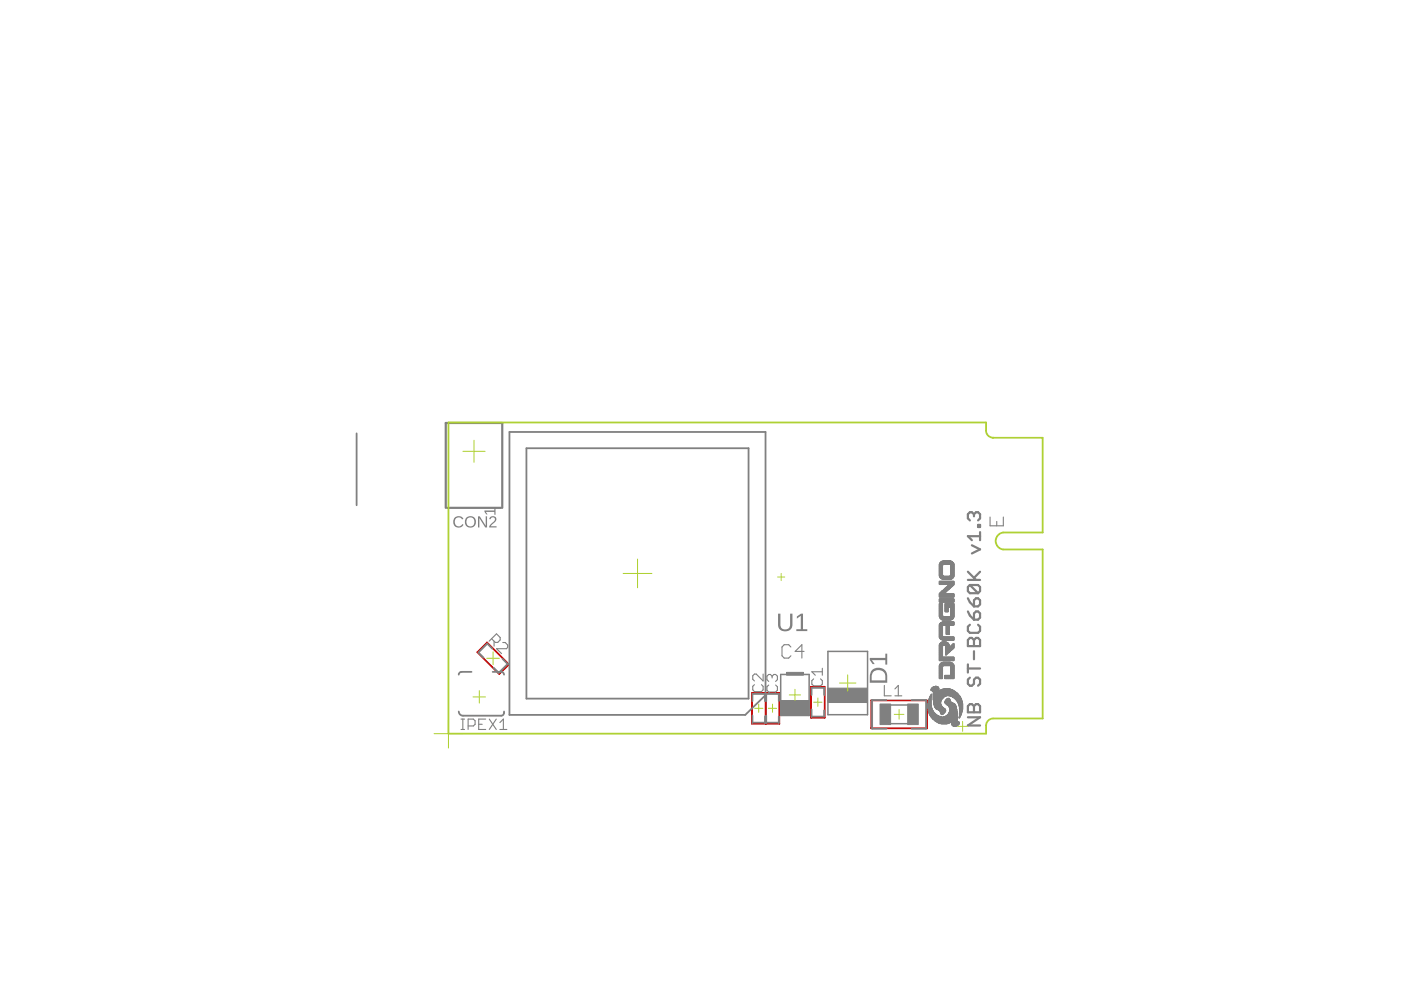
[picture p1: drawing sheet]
<svg xmlns="http://www.w3.org/2000/svg" width="297mm" height="210mm" viewBox="0 0 297 210" stroke-linecap="round" stroke-linejoin="round" font-family="sans-serif">
<g fill="#c90d0c" stroke="#c90d0c" stroke-width=".21">
<path d="M103.2 136.2l4.8 4.7z"/>
<path d="M105.8 142.9l2.2-2.1-2.1 2.2z"/>
<path d="M101.2 138.2l4.7 4.8z"/>
<path d="M103.2 136.2l.1 .1-2.1 2.1z"/>
<path d="M171.9 145.6h.1v6.7z"/>
<path d="M171.9 145.6h3z"/>
<path d="M174.8 145.6h.1v6.7z"/>
<path d="M171.9 152.1l3 .1z"/>
<path d="M159.4 146.9h.1v6.6z"/>
<path d="M159.4 146.9h3z"/>
<path d="M162.3 146.9h.1v6.6z"/>
<path d="M159.4 153.4l3 .1z"/>
<path d="M162.3 146.9h3z"/>
<path d="M165.2 146.9h.1v6.6z"/>
<path d="M162.3 153.4l3 .1z"/>
<path d="M184.6 148.5h12z"/>
<path d="M184.6 154.4l12 .1z"/>
<path d="M184.6 148.5h.2l-.1 6z"/>
<path d="M196.5 148.5h.1v6z"/>
</g>
<path d="M209.9 109.6v1.9h2.8v-1.9M211.3 110.6v.9" fill="none" stroke="#808080" stroke-width=".23"/>
<g fill="#808080" stroke="#808080" stroke-width=".21">
<path d="M204 150.3l.1 .1z"/>
<path d="M204 150.2l.1 .1z"/>
<path d="M204 150.1l.1 .1z"/>
<path d="M204 150.1h.1z"/>
<path d="M204 150l.1 .1z"/>
<path d="M204 149.9l.1 .1z"/>
<path d="M204 149.8l.1 .1z"/>
<path d="M204 149.8h.1z"/>
<path d="M204 149.7l.1 .1z"/>
<path d="M204 149.6l.1 .1z"/>
<path d="M204 149.5l.1 .1z"/>
<path d="M204 149.4l.1 .1z"/>
<path d="M204 149.3l.1 .1z"/>
<path d="M204 149.2l.1 .1z"/>
<path d="M204 149.1l.1 .1z"/>
<path d="M203.9 150.7l.1 .1z"/>
<path d="M203.9 150.7h.1z"/>
<path d="M203.9 150.6l.1 .1z"/>
<path d="M203.9 150.5l.1 .1z"/>
<path d="M203.9 150.4l.1 .1z"/>
<path d="M203.9 150.3l.1 .1z"/>
<path d="M203.9 150.2l.1 .1z"/>
<path d="M203.9 150.1l.1 .1z"/>
<path d="M203.9 150.1h.1z"/>
<path d="M203.9 150l.1 .1z"/>
<path d="M203.9 149.9l.1 .1z"/>
<path d="M203.9 149.8l.1 .1z"/>
<path d="M203.9 149.8h.1z"/>
<path d="M203.9 149.7l.1 .1z"/>
<path d="M203.9 149.6l.1 .1z"/>
<path d="M203.9 149.5l.1 .1z"/>
<path d="M203.9 149.4l.1 .1z"/>
<path d="M203.9 149.3l.1 .1z"/>
<path d="M203.9 149.2l.1 .1z"/>
<path d="M203.9 149.1l.1 .1z"/>
<path d="M203.9 149.1h.1z"/>
<path d="M203.9 149l.1 .1z"/>
<path d="M203.9 148.9l.1 .1z"/>
<path d="M203.9 148.8l.1 .1z"/>
<path d="M203.9 148.8h.1z"/>
<path d="M203.9 148.7l.1 .1z"/>
<path d="M203.9 151v.1z"/>
<path d="M203.9 150.9v.1z"/>
<path d="M203.9 150.8v.1z"/>
<path d="M203.9 150.7v.1z"/>
<path d="M203.9 150.6v.1z"/>
<path d="M203.9 150.5v.1z"/>
<path d="M203.9 150.4v.1z"/>
<path d="M203.9 150.3v.1z"/>
<path d="M203.9 150.2v.1z"/>
<path d="M203.9 150.1v.1z"/>
<path d="M203.9 150v.1z"/>
<path d="M203.9 149.9v.1z"/>
<path d="M203.9 149.8v.1z"/>
<path d="M203.9 149.7v.1z"/>
<path d="M203.9 149.6v.1z"/>
<path d="M203.9 149.5v.1z"/>
<path d="M203.9 149.4v.1z"/>
<path d="M203.9 149.3v.1z"/>
<path d="M203.9 149.2v.1z"/>
<path d="M203.9 149.1v.1z"/>
<path d="M203.9 149v.1z"/>
<path d="M203.9 148.9v.1z"/>
<path d="M203.9 148.8v.1z"/>
<path d="M203.9 148.7v.1z"/>
<path d="M203.9 148.6v.1z"/>
<path d="M203.9 148.5v.1z"/>
<path d="M203.9 148.4v.1z"/>
<path d="M203.8 151.3l.1 .1z"/>
<path d="M203.8 151.2l.1 .1z"/>
<path d="M203.8 151.1l.1 .1z"/>
<path d="M203.8 151l.1 .1z"/>
<path d="M203.8 151h.1z"/>
<path d="M203.8 150.9l.1 .1z"/>
<path d="M203.8 150.8l.1 .1z"/>
<path d="M203.8 150.7l.1 .1z"/>
<path d="M203.8 150.7h.1z"/>
<path d="M203.8 150.6l.1 .1z"/>
<path d="M203.8 150.5l.1 .1z"/>
<path d="M203.8 150.4l.1 .1z"/>
<path d="M203.8 150.3l.1 .1z"/>
<path d="M203.8 150.2l.1 .1z"/>
<path d="M203.8 150.1l.1 .1z"/>
<path d="M203.8 150.1h.1z"/>
<path d="M203.8 150l.1 .1z"/>
<path d="M203.8 149.9l.1 .1z"/>
<path d="M203.8 149.8l.1 .1z"/>
<path d="M203.8 149.8h.1z"/>
<path d="M203.8 149.7l.1 .1z"/>
<path d="M203.8 149.6l.1 .1z"/>
<path d="M203.8 149.5l.1 .1z"/>
<path d="M203.8 149.4l.1 .1z"/>
<path d="M203.8 149.3l.1 .1z"/>
<path d="M203.8 149.2l.1 .1z"/>
<path d="M203.8 149.1l.1 .1z"/>
<path d="M203.8 149.1h.1z"/>
<path d="M203.8 149l.1 .1z"/>
<path d="M203.8 148.9l.1 .1z"/>
<path d="M203.8 148.8l.1 .1z"/>
<path d="M203.8 148.8h.1z"/>
<path d="M203.8 148.7l.1 .1z"/>
<path d="M203.8 148.6l.1 .1z"/>
<path d="M203.8 148.5l.1 .1z"/>
<path d="M203.8 148.4l.1 .1z"/>
<path d="M203.8 148.3l.1 .1z"/>
<path d="M203.8 148.2l.1 .1z"/>
<path d="M203.7 151.5l.1 .1z"/>
<path d="M203.7 151.4l.1 .1z"/>
<path d="M203.7 151.3l.1 .1z"/>
<path d="M203.7 151.2l.1 .1z"/>
<path d="M203.7 151.1l.1 .1z"/>
<path d="M203.7 151l.1 .1z"/>
<path d="M203.7 151h.1z"/>
<path d="M203.7 150.9l.1 .1z"/>
<path d="M203.7 150.8l.1 .1z"/>
<path d="M203.7 150.7l.1 .1z"/>
<path d="M203.7 150.7h.1z"/>
<path d="M203.7 150.6l.1 .1z"/>
<path d="M203.7 150.5l.1 .1z"/>
<path d="M203.7 150.4l.1 .1z"/>
<path d="M203.7 150.3l.1 .1z"/>
<path d="M203.7 150.2l.1 .1z"/>
<path d="M203.7 150.1l.1 .1z"/>
<path d="M203.7 150.1h.1z"/>
<path d="M203.7 150l.1 .1z"/>
<path d="M203.7 149.9l.1 .1z"/>
<path d="M203.7 149.8l.1 .1z"/>
<path d="M203.7 149.8h.1z"/>
<path d="M203.7 149.7l.1 .1z"/>
<path d="M203.7 149.6l.1 .1z"/>
<path d="M203.7 149.5l.1 .1z"/>
<path d="M203.7 149.4l.1 .1z"/>
<path d="M203.7 149.3l.1 .1z"/>
<path d="M203.7 149.2l.1 .1z"/>
<path d="M203.7 149.1l.1 .1z"/>
<path d="M203.7 149.1h.1z"/>
<path d="M203.7 149l.1 .1z"/>
<path d="M203.7 148.9l.1 .1z"/>
<path d="M203.7 148.8l.1 .1z"/>
<path d="M203.7 148.8h.1z"/>
<path d="M203.7 148.7l.1 .1z"/>
<path d="M203.7 148.6l.1 .1z"/>
<path d="M203.7 148.5l.1 .1z"/>
<path d="M203.7 148.4l.1 .1z"/>
<path d="M203.7 148.3l.1 .1z"/>
<path d="M203.7 148.2l.1 .1z"/>
<path d="M203.7 148.1l.1 .1z"/>
<path d="M203.7 148.1h.1z"/>
<path d="M203.6 151.7h.1z"/>
<path d="M203.6 151.6l.1 .1z"/>
<path d="M203.6 151.5l.1 .1z"/>
<path d="M203.6 151.4l.1 .1z"/>
<path d="M203.6 151.3l.1 .1z"/>
<path d="M203.6 151.2l.1 .1z"/>
<path d="M203.6 151.1l.1 .1z"/>
<path d="M203.6 151l.1 .1z"/>
<path d="M203.6 151h.1z"/>
<path d="M203.6 150.9l.1 .1z"/>
<path d="M203.6 150.8l.1 .1z"/>
<path d="M203.6 150.7l.1 .1z"/>
<path d="M203.6 150.7h.1z"/>
<path d="M203.6 150.6l.1 .1z"/>
<path d="M203.6 150.5l.1 .1z"/>
<path d="M203.6 150.4l.1 .1z"/>
<path d="M203.6 150.3l.1 .1z"/>
<path d="M203.6 150.2l.1 .1z"/>
<path d="M203.6 150.1l.1 .1z"/>
<path d="M203.6 150.1h.1z"/>
<path d="M203.6 150l.1 .1z"/>
<path d="M203.6 149.9l.1 .1z"/>
<path d="M203.6 149.8l.1 .1z"/>
<path d="M203.6 149.8h.1z"/>
<path d="M203.6 149.7l.1 .1z"/>
<path d="M203.6 149.6l.1 .1z"/>
<path d="M203.6 149.5l.1 .1z"/>
<path d="M203.6 149.4l.1 .1z"/>
<path d="M203.6 149.3l.1 .1z"/>
<path d="M203.6 149.2l.1 .1z"/>
<path d="M203.6 149.1l.1 .1z"/>
<path d="M203.6 149.1h.1z"/>
<path d="M203.6 149l.1 .1z"/>
<path d="M203.6 148.9l.1 .1z"/>
<path d="M203.6 148.8l.1 .1z"/>
<path d="M203.6 148.8h.1z"/>
<path d="M203.6 148.7l.1 .1z"/>
<path d="M203.6 148.6l.1 .1z"/>
<path d="M203.6 148.5l.1 .1z"/>
<path d="M203.6 148.4l.1 .1z"/>
<path d="M203.6 148.3l.1 .1z"/>
<path d="M203.6 148.2l.1 .1z"/>
<path d="M203.6 148.1l.1 .1z"/>
<path d="M203.6 148.1h.1z"/>
<path d="M203.6 148l.1 .1z"/>
<path d="M203.6 147.9l.1 .1z"/>
<path d="M203.6 151.8v.1z"/>
<path d="M203.6 151.7v.1z"/>
<path d="M203.6 151.6v.1z"/>
<path d="M203.6 151.5v.1z"/>
<path d="M203.6 151.4v.1z"/>
<path d="M203.6 151.3v.1z"/>
<path d="M203.6 151.2v.1z"/>
<path d="M203.6 151.1v.1z"/>
<path d="M203.6 151v.1z"/>
<path d="M203.6 150.9v.1z"/>
<path d="M203.6 150.8v.1z"/>
<path d="M203.6 150.7v.1z"/>
<path d="M203.6 150.6v.1z"/>
<path d="M203.6 150.5v.1z"/>
<path d="M203.6 150.4v.1z"/>
<path d="M203.6 150.3v.1z"/>
<path d="M203.6 150.2v.1z"/>
<path d="M203.6 150.1v.1z"/>
<path d="M203.6 150v.1z"/>
<path d="M203.6 149.9v.1z"/>
<path d="M203.6 149.8v.1z"/>
<path d="M203.6 149.7v.1z"/>
<path d="M203.6 149.6v.1z"/>
<path d="M203.6 149.5v.1z"/>
<path d="M203.6 149.4v.1z"/>
<path d="M203.6 149.3v.1z"/>
<path d="M203.6 149.2v.1z"/>
<path d="M203.6 149.1v.1z"/>
<path d="M203.6 149v.1z"/>
<path d="M203.6 148.9v.1z"/>
<path d="M203.6 148.8v.1z"/>
<path d="M203.6 148.7v.1z"/>
<path d="M203.6 148.6v.1z"/>
<path d="M203.6 148.5v.1z"/>
<path d="M203.6 148.4v.1z"/>
<path d="M203.6 148.3v.1z"/>
<path d="M203.6 148.2v.1z"/>
<path d="M203.6 148.1v.1z"/>
<path d="M203.6 148v.1z"/>
<path d="M203.6 147.9v.1z"/>
<path d="M203.6 147.8v.1z"/>
<path d="M203.5 152h.1z"/>
<path d="M203.5 151.9l.1 .1z"/>
<path d="M203.5 151.8l.1 .1z"/>
<path d="M203.5 151.7l.1 .1z"/>
<path d="M203.5 151.7h.1z"/>
<path d="M203.5 151.6l.1 .1z"/>
<path d="M203.5 151.5l.1 .1z"/>
<path d="M203.5 151.4l.1 .1z"/>
<path d="M203.5 151.3l.1 .1z"/>
<path d="M203.5 151.2l.1 .1z"/>
<path d="M203.5 151.1l.1 .1z"/>
<path d="M203.5 151l.1 .1z"/>
<path d="M203.5 151h.1z"/>
<path d="M203.5 150.9l.1 .1z"/>
<path d="M203.5 150.8l.1 .1z"/>
<path d="M203.5 150.7l.1 .1z"/>
<path d="M203.5 150.7h.1z"/>
<path d="M203.5 150.6l.1 .1z"/>
<path d="M203.5 150.5l.1 .1z"/>
<path d="M203.5 150.4l.1 .1z"/>
<path d="M203.5 150.3l.1 .1z"/>
<path d="M203.5 150.2l.1 .1z"/>
<path d="M203.5 150.1l.1 .1z"/>
<path d="M203.5 150.1h.1z"/>
<path d="M203.5 150l.1 .1z"/>
<path d="M203.5 149.9l.1 .1z"/>
<path d="M203.5 149.8l.1 .1z"/>
<path d="M203.5 149.8h.1z"/>
<path d="M203.5 149.7l.1 .1z"/>
<path d="M203.5 149.6l.1 .1z"/>
<path d="M203.5 149.5l.1 .1z"/>
<path d="M203.5 149.4l.1 .1z"/>
<path d="M203.5 149.3l.1 .1z"/>
<path d="M203.5 149.2l.1 .1z"/>
<path d="M203.5 149.1l.1 .1z"/>
<path d="M203.5 149.1h.1z"/>
<path d="M203.5 149l.1 .1z"/>
<path d="M203.5 148.9l.1 .1z"/>
<path d="M203.5 148.8l.1 .1z"/>
<path d="M203.5 148.8h.1z"/>
<path d="M203.5 148.7l.1 .1z"/>
<path d="M203.5 148.6l.1 .1z"/>
<path d="M203.5 148.5l.1 .1z"/>
<path d="M203.5 148.4l.1 .1z"/>
<path d="M203.5 148.3l.1 .1z"/>
<path d="M203.5 148.2l.1 .1z"/>
<path d="M203.5 148.1l.1 .1z"/>
<path d="M203.5 148.1h.1z"/>
<path d="M203.5 148l.1 .1z"/>
<path d="M203.5 147.9l.1 .1z"/>
<path d="M203.5 147.8l.1 .1z"/>
<path d="M203.5 147.8h.1z"/>
<path d="M203.5 147.7l.1 .1z"/>
<path d="M203.5 147.6l.1 .1z"/>
<path d="M203.4 152.1l.1 .1z"/>
<path d="M203.4 152l.1 .1z"/>
<path d="M203.4 152h.1z"/>
<path d="M203.4 151.9l.1 .1z"/>
<path d="M203.4 151.8l.1 .1z"/>
<path d="M203.4 151.7l.1 .1z"/>
<path d="M203.4 151.7h.1z"/>
<path d="M203.4 151.6l.1 .1z"/>
<path d="M203.4 151.5l.1 .1z"/>
<path d="M203.4 151.4l.1 .1z"/>
<path d="M203.4 151.3l.1 .1z"/>
<path d="M203.4 151.2l.1 .1z"/>
<path d="M203.4 151.1l.1 .1z"/>
<path d="M203.4 150.3l.1 .1z"/>
<path d="M203.4 150.2l.1 .1z"/>
<path d="M203.4 150.1l.1 .1z"/>
<path d="M203.4 150.1h.1z"/>
<path d="M203.4 150l.1 .1z"/>
<path d="M203.4 149.9l.1 .1z"/>
<path d="M203.4 149.8l.1 .1z"/>
<path d="M203.4 149.8h.1z"/>
<path d="M203.4 149.7l.1 .1z"/>
<path d="M203.4 149.6l.1 .1z"/>
<path d="M203.4 149.5l.1 .1z"/>
<path d="M203.4 149.4l.1 .1z"/>
<path d="M203.4 149.3l.1 .1z"/>
<path d="M203.4 149.2l.1 .1z"/>
<path d="M203.4 149.1l.1 .1z"/>
<path d="M203.4 149.1h.1z"/>
<path d="M203.4 149l.1 .1z"/>
<path d="M203.4 148.9l.1 .1z"/>
<path d="M203.4 148.8l.1 .1z"/>
<path d="M203.4 148.8h.1z"/>
<path d="M203.4 148.7l.1 .1z"/>
<path d="M203.4 148.6l.1 .1z"/>
<path d="M203.4 148.5l.1 .1z"/>
<path d="M203.4 148.4l.1 .1z"/>
<path d="M203.4 148.3l.1 .1z"/>
<path d="M203.4 148.2l.1 .1z"/>
<path d="M203.4 148.1l.1 .1z"/>
<path d="M203.4 148.1h.1z"/>
<path d="M203.4 148l.1 .1z"/>
<path d="M203.4 147.9l.1 .1z"/>
<path d="M203.4 147.8l.1 .1z"/>
<path d="M203.4 147.8h.1z"/>
<path d="M203.4 147.7l.1 .1z"/>
<path d="M203.4 147.6l.1 .1z"/>
<path d="M203.4 147.5l.1 .1z"/>
<path d="M203.3 153.4l.1 .1z"/>
<path d="M203.3 153.3l.1 .1z"/>
<path d="M203.3 153.2l.1 .1z"/>
<path d="M203.3 153.1l.1 .1z"/>
<path d="M203.3 152.2l.1 .1z"/>
<path d="M203.3 152.1l.1 .1z"/>
<path d="M203.3 152l.1 .1z"/>
<path d="M203.3 152h.1z"/>
<path d="M203.3 149.7l.1 .1z"/>
<path d="M203.3 149.6l.1 .1z"/>
<path d="M203.3 149.5l.1 .1z"/>
<path d="M203.3 149.4l.1 .1z"/>
<path d="M203.3 149.3l.1 .1z"/>
<path d="M203.3 149.2l.1 .1z"/>
<path d="M203.3 149.1l.1 .1z"/>
<path d="M203.3 149.1h.1z"/>
<path d="M203.3 149l.1 .1z"/>
<path d="M203.3 148.9l.1 .1z"/>
<path d="M203.3 148.8l.1 .1z"/>
<path d="M203.3 148.8h.1z"/>
<path d="M203.3 148.7l.1 .1z"/>
<path d="M203.3 148.6l.1 .1z"/>
<path d="M203.3 148.5l.1 .1z"/>
<path d="M203.3 148.4l.1 .1z"/>
<path d="M203.3 148.3l.1 .1z"/>
<path d="M203.3 148.2l.1 .1z"/>
<path d="M203.3 148.1l.1 .1z"/>
<path d="M203.3 148.1h.1z"/>
<path d="M203.3 148l.1 .1z"/>
<path d="M203.3 147.9l.1 .1z"/>
<path d="M203.3 147.8l.1 .1z"/>
<path d="M203.3 147.8h.1z"/>
<path d="M203.3 147.7l.1 .1z"/>
<path d="M203.3 147.6l.1 .1z"/>
<path d="M203.3 147.5l.1 .1z"/>
<path d="M203.3 153.5v.1z"/>
<path d="M203.3 153.4v.1z"/>
<path d="M203.3 153.3v.1z"/>
<path d="M203.3 153.2v.1z"/>
<path d="M203.3 153.1v.1z"/>
<path d="M203.3 149.4v.1z"/>
<path d="M203.3 149.3v.1z"/>
<path d="M203.3 149.2v.1z"/>
<path d="M203.3 149.1v.1z"/>
<path d="M203.3 149v.1z"/>
<path d="M203.3 148.9v.1z"/>
<path d="M203.3 148.8v.1z"/>
<path d="M203.3 148.7v.1z"/>
<path d="M203.3 148.6v.1z"/>
<path d="M203.3 148.5v.1z"/>
<path d="M203.3 148.4v.1z"/>
<path d="M203.3 148.3v.1z"/>
<path d="M203.3 148.2v.1z"/>
<path d="M203.3 148.1v.1z"/>
<path d="M203.3 148v.1z"/>
<path d="M203.3 147.9v.1z"/>
<path d="M203.3 147.8v.1z"/>
<path d="M203.3 147.7v.1z"/>
<path d="M203.3 147.6v.1z"/>
<path d="M203.3 147.5v.1z"/>
<path d="M203.3 147.4v.1z"/>
<path d="M203.2 153.6h.1z"/>
<path d="M203.2 153.5l.1 .1z"/>
<path d="M203.2 153.4l.1 .1z"/>
<path d="M203.2 153.3l.1 .1z"/>
<path d="M203.2 153.2l.1 .1z"/>
<path d="M203.2 153.1l.1 .1z"/>
<path d="M203.2 153l.1 .1z"/>
<path d="M203.2 149.1l.1 .1z"/>
<path d="M203.2 149.1h.1z"/>
<path d="M203.2 149l.1 .1z"/>
<path d="M203.2 148.9l.1 .1z"/>
<path d="M203.2 148.8l.1 .1z"/>
<path d="M203.2 148.8h.1z"/>
<path d="M203.2 148.7l.1 .1z"/>
<path d="M203.2 148.6l.1 .1z"/>
<path d="M203.2 148.5l.1 .1z"/>
<path d="M203.2 148.4l.1 .1z"/>
<path d="M203.2 148.3l.1 .1z"/>
<path d="M203.2 148.2l.1 .1z"/>
<path d="M203.2 148.1l.1 .1z"/>
<path d="M203.2 148.1h.1z"/>
<path d="M203.2 148l.1 .1z"/>
<path d="M203.2 147.9l.1 .1z"/>
<path d="M203.2 147.8l.1 .1z"/>
<path d="M203.2 147.8h.1z"/>
<path d="M203.2 147.7l.1 .1z"/>
<path d="M203.2 147.6l.1 .1z"/>
<path d="M203.2 147.5l.1 .1z"/>
<path d="M203.2 147.4l.1 .1z"/>
<path d="M203.2 147.3l.1 .1z"/>
<path d="M203.2 147.2l.1 .1z"/>
<path d="M203.1 153.6l.1 .1z"/>
<path d="M203.1 153.6h.1z"/>
<path d="M203.1 153.5l.1 .1z"/>
<path d="M203.1 153.4l.1 .1z"/>
<path d="M203.1 153.3l.1 .1z"/>
<path d="M203.1 153.2l.1 .1z"/>
<path d="M203.1 153.1l.1 .1z"/>
<path d="M203.1 153l.1 .1z"/>
<path d="M203.1 149l.1 .1z"/>
<path d="M203.1 148.9l.1 .1z"/>
<path d="M203.1 148.8l.1 .1z"/>
<path d="M203.1 148.8h.1z"/>
<path d="M203.1 148.7l.1 .1z"/>
<path d="M203.1 148.6l.1 .1z"/>
<path d="M203.1 148.5l.1 .1z"/>
<path d="M203.1 148.4l.1 .1z"/>
<path d="M203.1 148.3l.1 .1z"/>
<path d="M203.1 148.2l.1 .1z"/>
<path d="M203.1 148.1l.1 .1z"/>
<path d="M203.1 148.1h.1z"/>
<path d="M203.1 148l.1 .1z"/>
<path d="M203.1 147.9l.1 .1z"/>
<path d="M203.1 147.8l.1 .1z"/>
<path d="M203.1 147.8h.1z"/>
<path d="M203.1 147.7l.1 .1z"/>
<path d="M203.1 147.6l.1 .1z"/>
<path d="M203.1 147.5l.1 .1z"/>
<path d="M203.1 147.4l.1 .1z"/>
<path d="M203.1 147.3l.1 .1z"/>
<path d="M203.1 147.2l.1 .1z"/>
<path d="M203.1 147.2h.1z"/>
<path d="M203 153.7l.1 .1z"/>
<path d="M203 153.6l.1 .1z"/>
<path d="M203 153.6h.1z"/>
<path d="M203 153.5l.1 .1z"/>
<path d="M203 153.4l.1 .1z"/>
<path d="M203 153.3l.1 .1z"/>
<path d="M203 153.2l.1 .1z"/>
<path d="M203 153.1l.1 .1z"/>
<path d="M203 153l.1 .1z"/>
<path d="M203 153h.1z"/>
<path d="M203 148.8l.1 .1z"/>
<path d="M203 148.8h.1z"/>
<path d="M203 148.7l.1 .1z"/>
<path d="M203 148.6l.1 .1z"/>
<path d="M203 148.5l.1 .1z"/>
<path d="M203 148.4l.1 .1z"/>
<path d="M203 148.3l.1 .1z"/>
<path d="M203 148.2l.1 .1z"/>
<path d="M203 148.1l.1 .1z"/>
<path d="M203 148.1h.1z"/>
<path d="M203 148l.1 .1z"/>
<path d="M203 147.9l.1 .1z"/>
<path d="M203 147.8l.1 .1z"/>
<path d="M203 147.8h.1z"/>
<path d="M203 147.7l.1 .1z"/>
<path d="M203 147.6l.1 .1z"/>
<path d="M203 147.5l.1 .1z"/>
<path d="M203 147.4l.1 .1z"/>
<path d="M203 147.3l.1 .1z"/>
<path d="M203 147.2l.1 .1z"/>
<path d="M203 147.2h.1z"/>
<path d="M203 147.1l.1 .1z"/>
<path d="M202.9 153.8l.1 .1z"/>
<path d="M202.9 153.7l.1 .1z"/>
<path d="M202.9 153.6l.1 .1z"/>
<path d="M202.9 153.6h.1z"/>
<path d="M202.9 153.5l.1 .1z"/>
<path d="M202.9 153.4l.1 .1z"/>
<path d="M202.9 153.3l.1 .1z"/>
<path d="M202.9 153.2l.1 .1z"/>
<path d="M202.9 153.1l.1 .1z"/>
<path d="M202.9 153l.1 .1z"/>
<path d="M202.9 153h.1z"/>
<path d="M202.9 152.9l.1 .1z"/>
<path d="M202.9 148.7l.1 .1z"/>
<path d="M202.9 148.6l.1 .1z"/>
<path d="M202.9 148.5l.1 .1z"/>
<path d="M202.9 148.4l.1 .1z"/>
<path d="M202.9 148.3l.1 .1z"/>
<path d="M202.9 148.2l.1 .1z"/>
<path d="M202.9 148.1l.1 .1z"/>
<path d="M202.9 148.1h.1z"/>
<path d="M202.9 148l.1 .1z"/>
<path d="M202.9 147.9l.1 .1z"/>
<path d="M202.9 147.8l.1 .1z"/>
<path d="M202.9 147.8h.1z"/>
<path d="M202.9 147.7l.1 .1z"/>
<path d="M202.9 147.6l.1 .1z"/>
<path d="M202.9 147.5l.1 .1z"/>
<path d="M202.9 147.4l.1 .1z"/>
<path d="M202.9 147.3l.1 .1z"/>
<path d="M202.9 147.2l.1 .1z"/>
<path d="M202.9 147.2h.1z"/>
<path d="M202.9 147.1l.1 .1z"/>
<path d="M202.9 147l.1 .1z"/>
<path d="M202.9 152.8l.1 .1z"/>
<path d="M202.9 152.7l.1 .1z"/>
<path d="M202.9 152.6l.1 .1z"/>
<path d="M202.9 152.5l.1 .1z"/>
<path d="M202.9 152.4l.1 .1z"/>
<path d="M202.9 152.3l.1 .1z"/>
<path d="M202.9 152.3h.1z"/>
<path d="M202.9 152.2l.1 .1z"/>
<path d="M202.9 152.1l.1 .1z"/>
<path d="M202.9 152l.1 .1z"/>
<path d="M202.9 152h.1z"/>
<path d="M202.9 151.9l.1 .1z"/>
<path d="M202.9 151.8l.1 .1z"/>
<path d="M202.9 151.7l.1 .1z"/>
<path d="M202.9 151.7h.1z"/>
<path d="M202.9 151.6l.1 .1z"/>
<path d="M202.9 151.5l.1 .1z"/>
<path d="M202.9 151.4l.1 .1z"/>
<path d="M202.9 151.3l.1 .1z"/>
<path d="M202.9 151.2l.1 .1z"/>
<path d="M202.9 151.1l.1 .1z"/>
<path d="M202.9 151l.1 .1z"/>
<path d="M202.9 151h.1z"/>
<path d="M202.9 150.9l.1 .1z"/>
<path d="M202.9 146.9l.1 .1z"/>
<path d="M202.8 153.9h.1z"/>
<path d="M202.8 153.8l.1 .1z"/>
<path d="M202.8 153.7l.1 .1z"/>
<path d="M202.8 153.6l.1 .1z"/>
<path d="M202.8 153.6h.1z"/>
<path d="M202.8 153.5l.1 .1z"/>
<path d="M202.8 153.4l.1 .1z"/>
<path d="M202.8 153.3l.1 .1z"/>
<path d="M202.8 153.2l.1 .1z"/>
<path d="M202.8 153.1l.1 .1z"/>
<path d="M202.8 153l.1 .1z"/>
<path d="M202.8 153h.1z"/>
<path d="M202.8 152.9l.1 .1z"/>
<path d="M202.8 152.8l.1 .1z"/>
<path d="M202.8 152.7l.1 .1z"/>
<path d="M202.8 152.6l.1 .1z"/>
<path d="M202.8 152.5l.1 .1z"/>
<path d="M202.8 152.4l.1 .1z"/>
<path d="M202.8 152.3l.1 .1z"/>
<path d="M202.8 152.3h.1z"/>
<path d="M202.8 152.2l.1 .1z"/>
<path d="M202.8 152.1l.1 .1z"/>
<path d="M202.8 152l.1 .1z"/>
<path d="M202.8 152h.1z"/>
<path d="M202.8 151.9l.1 .1z"/>
<path d="M202.8 151.8l.1 .1z"/>
<path d="M202.8 151.7l.1 .1z"/>
<path d="M202.8 151.7h.1z"/>
<path d="M202.8 151.6l.1 .1z"/>
<path d="M202.8 151.5l.1 .1z"/>
<path d="M202.8 151.4l.1 .1z"/>
<path d="M202.8 151.3l.1 .1z"/>
<path d="M202.8 151.2l.1 .1z"/>
<path d="M202.8 151.1l.1 .1z"/>
<path d="M202.8 151l.1 .1z"/>
<path d="M202.8 151h.1z"/>
<path d="M202.8 150.9l.1 .1z"/>
<path d="M202.8 150.8l.1 .1z"/>
<path d="M202.8 150.7l.1 .1z"/>
<path d="M202.8 150.7h.1z"/>
<path d="M202.8 150.6l.1 .1z"/>
<path d="M202.8 150.5l.1 .1z"/>
<path d="M202.8 150.4l.1 .1z"/>
<path d="M202.8 150.3l.1 .1z"/>
<path d="M202.8 148.4l.1 .1z"/>
<path d="M202.8 148.3l.1 .1z"/>
<path d="M202.8 148.2l.1 .1z"/>
<path d="M202.8 148.1l.1 .1z"/>
<path d="M202.8 148.1h.1z"/>
<path d="M202.8 148l.1 .1z"/>
<path d="M202.8 147.9l.1 .1z"/>
<path d="M202.8 147.8l.1 .1z"/>
<path d="M202.8 147.8h.1z"/>
<path d="M202.8 147.7l.1 .1z"/>
<path d="M202.8 147.6l.1 .1z"/>
<path d="M202.8 147.5l.1 .1z"/>
<path d="M202.8 147.4l.1 .1z"/>
<path d="M202.8 147.3l.1 .1z"/>
<path d="M202.8 147.2l.1 .1z"/>
<path d="M202.8 147.2h.1z"/>
<path d="M202.8 147.1l.1 .1z"/>
<path d="M202.8 147l.1 .1z"/>
<path d="M202.8 146.9l.1 .1z"/>
<path d="M202.8 146.9h.1z"/>
<path d="M202.7 153.9h.1z"/>
<path d="M202.7 153.8l.1 .1z"/>
<path d="M202.7 153.7l.1 .1z"/>
<path d="M202.7 153.6l.1 .1z"/>
<path d="M202.7 153.6h.1z"/>
<path d="M202.7 153.5l.1 .1z"/>
<path d="M202.7 153.4l.1 .1z"/>
<path d="M202.7 153.3l.1 .1z"/>
<path d="M202.7 153.2l.1 .1z"/>
<path d="M202.7 153.1l.1 .1z"/>
<path d="M202.7 153l.1 .1z"/>
<path d="M202.7 153h.1z"/>
<path d="M202.7 152.9l.1 .1z"/>
<path d="M202.7 152.8l.1 .1z"/>
<path d="M202.7 152.7l.1 .1z"/>
<path d="M202.7 152.6l.1 .1z"/>
<path d="M202.7 152.5l.1 .1z"/>
<path d="M202.7 152.4l.1 .1z"/>
<path d="M202.7 152.3l.1 .1z"/>
<path d="M202.7 152.3h.1z"/>
<path d="M202.7 152.2l.1 .1z"/>
<path d="M202.7 152.1l.1 .1z"/>
<path d="M202.7 152l.1 .1z"/>
<path d="M202.7 152h.1z"/>
<path d="M202.7 151.9l.1 .1z"/>
<path d="M202.7 151.8l.1 .1z"/>
<path d="M202.7 151.7l.1 .1z"/>
<path d="M202.7 151.7h.1z"/>
<path d="M202.7 151.6l.1 .1z"/>
<path d="M202.7 151.5l.1 .1z"/>
<path d="M202.7 151.4l.1 .1z"/>
<path d="M202.7 151.3l.1 .1z"/>
<path d="M202.7 151.2l.1 .1z"/>
<path d="M202.7 151.1l.1 .1z"/>
<path d="M202.7 151l.1 .1z"/>
<path d="M202.7 151h.1z"/>
<path d="M202.7 150.9l.1 .1z"/>
<path d="M202.7 150.8l.1 .1z"/>
<path d="M202.7 150.7l.1 .1z"/>
<path d="M202.7 150.7h.1z"/>
<path d="M202.7 150.6l.1 .1z"/>
<path d="M202.7 150.5l.1 .1z"/>
<path d="M202.7 150.4l.1 .1z"/>
<path d="M202.7 150.3l.1 .1z"/>
<path d="M202.7 150.2l.1 .1z"/>
<path d="M202.7 150.1l.1 .1z"/>
<path d="M202.7 150.1h.1z"/>
<path d="M202.7 150l.1 .1z"/>
<path d="M202.7 148.4l.1 .1z"/>
<path d="M202.7 148.3l.1 .1z"/>
<path d="M202.7 148.2l.1 .1z"/>
<path d="M202.7 148.1l.1 .1z"/>
<path d="M202.7 148.1h.1z"/>
<path d="M202.7 148l.1 .1z"/>
<path d="M202.7 147.9l.1 .1z"/>
<path d="M202.7 147.8l.1 .1z"/>
<path d="M202.7 147.8h.1z"/>
<path d="M202.7 147.7l.1 .1z"/>
<path d="M202.7 147.6l.1 .1z"/>
<path d="M202.7 147.5l.1 .1z"/>
<path d="M202.7 147.4l.1 .1z"/>
<path d="M202.7 147.3l.1 .1z"/>
<path d="M202.7 147.2l.1 .1z"/>
<path d="M202.7 147.2h.1z"/>
<path d="M202.7 147.1l.1 .1z"/>
<path d="M202.7 147l.1 .1z"/>
<path d="M202.7 146.9l.1 .1z"/>
<path d="M202.7 146.9h.1z"/>
<path d="M202.6 153.9h.1z"/>
<path d="M202.6 153.8l.1 .1z"/>
<path d="M202.6 153.7l.1 .1z"/>
<path d="M202.6 153.6l.1 .1z"/>
<path d="M202.6 153.6h.1z"/>
<path d="M202.6 153.5l.1 .1z"/>
<path d="M202.6 153.4l.1 .1z"/>
<path d="M202.6 153.3l.1 .1z"/>
<path d="M202.6 153.2l.1 .1z"/>
<path d="M202.6 153.1l.1 .1z"/>
<path d="M202.6 153l.1 .1z"/>
<path d="M202.6 153h.1z"/>
<path d="M202.6 152.9l.1 .1z"/>
<path d="M202.6 152.8l.1 .1z"/>
<path d="M202.6 152.7l.1 .1z"/>
<path d="M202.6 152.6l.1 .1z"/>
<path d="M202.6 152.5l.1 .1z"/>
<path d="M202.6 152.4l.1 .1z"/>
<path d="M202.6 152.3l.1 .1z"/>
<path d="M202.6 152.3h.1z"/>
<path d="M202.6 152.2l.1 .1z"/>
<path d="M202.6 152.1l.1 .1z"/>
<path d="M202.6 152l.1 .1z"/>
<path d="M202.6 152h.1z"/>
<path d="M202.6 151.9l.1 .1z"/>
<path d="M202.6 151.8l.1 .1z"/>
<path d="M202.6 151.7l.1 .1z"/>
<path d="M202.6 151.7h.1z"/>
<path d="M202.6 151.6l.1 .1z"/>
<path d="M202.6 151.5l.1 .1z"/>
<path d="M202.6 151.4l.1 .1z"/>
<path d="M202.6 151.3l.1 .1z"/>
<path d="M202.6 151.2l.1 .1z"/>
<path d="M202.6 151.1l.1 .1z"/>
<path d="M202.6 151l.1 .1z"/>
<path d="M202.6 151h.1z"/>
<path d="M202.6 150.9l.1 .1z"/>
<path d="M202.6 150.8l.1 .1z"/>
<path d="M202.6 150.7l.1 .1z"/>
<path d="M202.6 150.7h.1z"/>
<path d="M202.6 150.6l.1 .1z"/>
<path d="M202.6 150.5l.1 .1z"/>
<path d="M202.6 150.4l.1 .1z"/>
<path d="M202.6 150.3l.1 .1z"/>
<path d="M202.6 150.2l.1 .1z"/>
<path d="M202.6 150.1l.1 .1z"/>
<path d="M202.6 150.1h.1z"/>
<path d="M202.6 150l.1 .1z"/>
<path d="M202.6 149.9l.1 .1z"/>
<path d="M202.6 149.8l.1 .1z"/>
<path d="M202.6 149.8h.1z"/>
<path d="M202.6 148.3l.1 .1z"/>
<path d="M202.6 148.2l.1 .1z"/>
<path d="M202.6 148.1l.1 .1z"/>
<path d="M202.6 148.1h.1z"/>
<path d="M202.6 148l.1 .1z"/>
<path d="M202.6 147.9l.1 .1z"/>
<path d="M202.6 147.8l.1 .1z"/>
<path d="M202.6 147.8h.1z"/>
<path d="M202.6 147.7l.1 .1z"/>
<path d="M202.6 147.6l.1 .1z"/>
<path d="M202.6 147.5l.1 .1z"/>
<path d="M202.6 147.4l.1 .1z"/>
<path d="M202.6 147.3l.1 .1z"/>
<path d="M202.6 147.2l.1 .1z"/>
<path d="M202.6 147.2h.1z"/>
<path d="M202.6 147.1l.1 .1z"/>
<path d="M202.6 147l.1 .1z"/>
<path d="M202.6 146.9l.1 .1z"/>
<path d="M202.6 146.9h.1z"/>
<path d="M202.6 146.8l.1 .1z"/>
<path d="M202.6 153.9v.1z"/>
<path d="M202.6 153.8v.1z"/>
<path d="M202.6 153.7v.1z"/>
<path d="M202.6 153.6v.1z"/>
<path d="M202.6 153.5v.1z"/>
<path d="M202.6 153.4v.1z"/>
<path d="M202.6 153.3v.1z"/>
<path d="M202.6 153.2v.1z"/>
<path d="M202.6 153.1v.1z"/>
<path d="M202.6 153v.1z"/>
<path d="M202.6 152.9v.1z"/>
<path d="M202.6 152.8v.1z"/>
<path d="M202.6 152.7v.1z"/>
<path d="M202.6 152.6v.1z"/>
<path d="M202.6 152.5v.1z"/>
<path d="M202.6 152.4v.1z"/>
<path d="M202.6 152.3v.1z"/>
<path d="M202.6 152.2v.1z"/>
<path d="M202.6 152.1v.1z"/>
<path d="M202.6 152v.1z"/>
<path d="M202.6 151.9v.1z"/>
<path d="M202.6 151.8v.1z"/>
<path d="M202.6 151.7v.1z"/>
<path d="M202.6 151.6v.1z"/>
<path d="M202.6 151.5v.1z"/>
<path d="M202.6 151.4v.1z"/>
<path d="M202.6 151.3v.1z"/>
<path d="M202.6 151.2v.1z"/>
<path d="M202.6 151.1v.1z"/>
<path d="M202.6 151v.1z"/>
<path d="M202.6 150.9v.1z"/>
<path d="M202.6 150.8v.1z"/>
<path d="M202.6 150.7v.1z"/>
<path d="M202.6 150.6v.1z"/>
<path d="M202.6 150.5v.1z"/>
<path d="M202.6 150.4v.1z"/>
<path d="M202.6 150.3v.1z"/>
<path d="M202.6 150.2v.1z"/>
<path d="M202.6 150.1v.1z"/>
<path d="M202.6 150v.1z"/>
<path d="M202.6 149.9v.1z"/>
<path d="M202.6 149.8v.1z"/>
<path d="M202.6 149.7v.1z"/>
<path d="M202.6 149.6v.1z"/>
<path d="M202.6 149.5v.1z"/>
<path d="M202.6 148.2v.1z"/>
<path d="M202.6 148.1v.1z"/>
<path d="M202.6 148v.1z"/>
<path d="M202.6 147.9v.1z"/>
<path d="M202.6 147.8v.1z"/>
<path d="M202.6 147.7v.1z"/>
<path d="M202.6 147.6v.1z"/>
<path d="M202.6 147.5v.1z"/>
<path d="M202.6 147.4v.1z"/>
<path d="M202.6 147.3v.1z"/>
<path d="M202.6 147.2v.1z"/>
<path d="M202.6 147.1v.1z"/>
<path d="M202.6 147v.1z"/>
<path d="M202.6 146.9v.1z"/>
<path d="M202.6 146.8v.1z"/>
<path d="M202.6 146.7v.1z"/>
<path d="M202.5 153.9l.1 .1z"/>
<path d="M202.5 153.9h.1z"/>
<path d="M202.5 153.8l.1 .1z"/>
<path d="M202.5 153.7l.1 .1z"/>
<path d="M202.5 153.6l.1 .1z"/>
<path d="M202.5 153.6h.1z"/>
<path d="M202.5 153.5l.1 .1z"/>
<path d="M202.5 153.4l.1 .1z"/>
<path d="M202.5 153.3l.1 .1z"/>
<path d="M202.5 153.2l.1 .1z"/>
<path d="M202.5 153.1l.1 .1z"/>
<path d="M202.5 153l.1 .1z"/>
<path d="M202.5 153h.1z"/>
<path d="M202.5 152.9l.1 .1z"/>
<path d="M202.5 152.8l.1 .1z"/>
<path d="M202.5 152.7l.1 .1z"/>
<path d="M202.5 152.6l.1 .1z"/>
<path d="M202.5 152.5l.1 .1z"/>
<path d="M202.5 152.4l.1 .1z"/>
<path d="M202.5 152.3l.1 .1z"/>
<path d="M202.5 152.3h.1z"/>
<path d="M202.5 152.2l.1 .1z"/>
<path d="M202.5 152.1l.1 .1z"/>
<path d="M202.5 152l.1 .1z"/>
<path d="M202.5 152h.1z"/>
<path d="M202.5 151.9l.1 .1z"/>
<path d="M202.5 151.8l.1 .1z"/>
<path d="M202.5 151.7l.1 .1z"/>
<path d="M202.5 151.7h.1z"/>
<path d="M202.5 151.6l.1 .1z"/>
<path d="M202.5 151.5l.1 .1z"/>
<path d="M202.5 151.4l.1 .1z"/>
<path d="M202.5 151.3l.1 .1z"/>
<path d="M202.5 151.2l.1 .1z"/>
<path d="M202.5 151.1l.1 .1z"/>
<path d="M202.5 151l.1 .1z"/>
<path d="M202.5 151h.1z"/>
<path d="M202.5 150.9l.1 .1z"/>
<path d="M202.5 150.8l.1 .1z"/>
<path d="M202.5 150.7l.1 .1z"/>
<path d="M202.5 150.7h.1z"/>
<path d="M202.5 150.6l.1 .1z"/>
<path d="M202.5 150.5l.1 .1z"/>
<path d="M202.5 150.4l.1 .1z"/>
<path d="M202.5 150.3l.1 .1z"/>
<path d="M202.5 150.2l.1 .1z"/>
<path d="M202.5 150.1l.1 .1z"/>
<path d="M202.5 150.1h.1z"/>
<path d="M202.5 150l.1 .1z"/>
<path d="M202.5 149.9l.1 .1z"/>
<path d="M202.5 149.8l.1 .1z"/>
<path d="M202.5 149.8h.1z"/>
<path d="M202.5 149.7l.1 .1z"/>
<path d="M202.5 149.6l.1 .1z"/>
<path d="M202.5 149.5l.1 .1z"/>
<path d="M202.5 149.4l.1 .1z"/>
<path d="M202.5 148.1l.1 .1z"/>
<path d="M202.5 148.1h.1z"/>
<path d="M202.5 148l.1 .1z"/>
<path d="M202.5 147.9l.1 .1z"/>
<path d="M202.5 147.8l.1 .1z"/>
<path d="M202.5 147.8h.1z"/>
<path d="M202.5 147.7l.1 .1z"/>
<path d="M202.5 147.6l.1 .1z"/>
<path d="M202.5 147.5l.1 .1z"/>
<path d="M202.5 147.4l.1 .1z"/>
<path d="M202.5 147.3l.1 .1z"/>
<path d="M202.5 147.2l.1 .1z"/>
<path d="M202.5 147.2h.1z"/>
<path d="M202.5 147.1l.1 .1z"/>
<path d="M202.5 147l.1 .1z"/>
<path d="M202.5 146.9l.1 .1z"/>
<path d="M202.5 146.9h.1z"/>
<path d="M202.5 146.8l.1 .1z"/>
<path d="M202.5 146.7l.1 .1z"/>
<path d="M202.5 146.6l.1 .1z"/>
<path d="M202.4 153.9l.1 .1z"/>
<path d="M202.4 153.9h.1z"/>
<path d="M202.4 153.8l.1 .1z"/>
<path d="M202.4 153.7l.1 .1z"/>
<path d="M202.4 153.6l.1 .1z"/>
<path d="M202.4 153.6h.1z"/>
<path d="M202.4 153.5l.1 .1z"/>
<path d="M202.4 153.4l.1 .1z"/>
<path d="M202.4 153.3l.1 .1z"/>
<path d="M202.4 153.2l.1 .1z"/>
<path d="M202.4 153.1l.1 .1z"/>
<path d="M202.4 153l.1 .1z"/>
<path d="M202.4 153h.1z"/>
<path d="M202.4 152.9l.1 .1z"/>
<path d="M202.4 152.8l.1 .1z"/>
<path d="M202.4 152.7l.1 .1z"/>
<path d="M202.4 152.6l.1 .1z"/>
<path d="M202.4 152.5l.1 .1z"/>
<path d="M202.4 152.4l.1 .1z"/>
<path d="M202.4 152.3l.1 .1z"/>
<path d="M202.4 152.3h.1z"/>
<path d="M202.4 152.2l.1 .1z"/>
<path d="M202.4 152.1l.1 .1z"/>
<path d="M202.4 152l.1 .1z"/>
<path d="M202.4 152h.1z"/>
<path d="M202.4 151.9l.1 .1z"/>
<path d="M202.4 151.8l.1 .1z"/>
<path d="M202.4 151.7l.1 .1z"/>
<path d="M202.4 151.7h.1z"/>
<path d="M202.4 151.6l.1 .1z"/>
<path d="M202.4 151.5l.1 .1z"/>
<path d="M202.4 151.4l.1 .1z"/>
<path d="M202.4 151.3l.1 .1z"/>
<path d="M202.4 151.2l.1 .1z"/>
<path d="M202.4 151.1l.1 .1z"/>
<path d="M202.4 151l.1 .1z"/>
<path d="M202.4 151h.1z"/>
<path d="M202.4 150.9l.1 .1z"/>
<path d="M202.4 150.8l.1 .1z"/>
<path d="M202.4 150.7l.1 .1z"/>
<path d="M202.4 150.7h.1z"/>
<path d="M202.4 150.6l.1 .1z"/>
<path d="M202.4 150.5l.1 .1z"/>
<path d="M202.4 150.4l.1 .1z"/>
<path d="M202.4 150.3l.1 .1z"/>
<path d="M202.4 150.2l.1 .1z"/>
<path d="M202.4 150.1l.1 .1z"/>
<path d="M202.4 150.1h.1z"/>
<path d="M202.4 150l.1 .1z"/>
<path d="M202.4 149.9l.1 .1z"/>
<path d="M202.4 149.8l.1 .1z"/>
<path d="M202.4 149.8h.1z"/>
<path d="M202.4 149.7l.1 .1z"/>
<path d="M202.4 149.6l.1 .1z"/>
<path d="M202.4 149.5l.1 .1z"/>
<path d="M202.4 149.4l.1 .1z"/>
<path d="M202.4 149.3l.1 .1z"/>
<path d="M202.4 148.1h.1z"/>
<path d="M202.4 148l.1 .1z"/>
<path d="M202.4 147.9l.1 .1z"/>
<path d="M202.4 147.8l.1 .1z"/>
<path d="M202.4 147.8h.1z"/>
<path d="M202.4 147.7l.1 .1z"/>
<path d="M202.4 147.6l.1 .1z"/>
<path d="M202.4 147.5l.1 .1z"/>
<path d="M202.4 147.4l.1 .1z"/>
<path d="M202.4 147.3l.1 .1z"/>
<path d="M202.4 147.2l.1 .1z"/>
<path d="M202.4 147.2h.1z"/>
<path d="M202.4 147.1l.1 .1z"/>
<path d="M202.4 147l.1 .1z"/>
<path d="M202.4 146.9l.1 .1z"/>
<path d="M202.4 146.9h.1z"/>
<path d="M202.4 146.8l.1 .1z"/>
<path d="M202.4 146.7l.1 .1z"/>
<path d="M202.4 146.6l.1 .1z"/>
<path d="M202.4 146.6h.1z"/>
<path d="M202.3 153.9l.1 .1z"/>
<path d="M202.3 153.9h.1z"/>
<path d="M202.3 153.8l.1 .1z"/>
<path d="M202.3 153.7l.1 .1z"/>
<path d="M202.3 153.6l.1 .1z"/>
<path d="M202.3 153.6h.1z"/>
<path d="M202.3 153.5l.1 .1z"/>
<path d="M202.3 153.4l.1 .1z"/>
<path d="M202.3 153.3l.1 .1z"/>
<path d="M202.3 153.2l.1 .1z"/>
<path d="M202.3 153.1l.1 .1z"/>
<path d="M202.3 153l.1 .1z"/>
<path d="M202.3 153h.1z"/>
<path d="M202.3 152.9l.1 .1z"/>
<path d="M202.3 152.8l.1 .1z"/>
<path d="M202.3 152.7l.1 .1z"/>
<path d="M202.3 152.6l.1 .1z"/>
<path d="M202.3 152.5l.1 .1z"/>
<path d="M202.3 152.4l.1 .1z"/>
<path d="M202.3 152.3l.1 .1z"/>
<path d="M202.3 152.3h.1z"/>
<path d="M202.3 152.2l.1 .1z"/>
<path d="M202.3 152.1l.1 .1z"/>
<path d="M202.3 152l.1 .1z"/>
<path d="M202.3 152h.1z"/>
<path d="M202.3 151.9l.1 .1z"/>
<path d="M202.3 151.8l.1 .1z"/>
<path d="M202.3 151.7l.1 .1z"/>
<path d="M202.3 151.7h.1z"/>
<path d="M202.3 151.6l.1 .1z"/>
<path d="M202.3 151.5l.1 .1z"/>
<path d="M202.3 151.4l.1 .1z"/>
<path d="M202.3 151.3l.1 .1z"/>
<path d="M202.3 151.2l.1 .1z"/>
<path d="M202.3 151.1l.1 .1z"/>
<path d="M202.3 151l.1 .1z"/>
<path d="M202.3 151h.1z"/>
<path d="M202.3 150.9l.1 .1z"/>
<path d="M202.3 150.8l.1 .1z"/>
<path d="M202.3 150.7l.1 .1z"/>
<path d="M202.3 150.7h.1z"/>
<path d="M202.3 150.6l.1 .1z"/>
<path d="M202.3 150.5l.1 .1z"/>
<path d="M202.3 150.4l.1 .1z"/>
<path d="M202.3 150.3l.1 .1z"/>
<path d="M202.3 150.2l.1 .1z"/>
<path d="M202.3 150.1l.1 .1z"/>
<path d="M202.3 150.1h.1z"/>
<path d="M202.3 150l.1 .1z"/>
<path d="M202.3 149.9l.1 .1z"/>
<path d="M202.3 149.8l.1 .1z"/>
<path d="M202.3 149.8h.1z"/>
<path d="M202.3 149.7l.1 .1z"/>
<path d="M202.3 149.6l.1 .1z"/>
<path d="M202.3 149.5l.1 .1z"/>
<path d="M202.3 149.4l.1 .1z"/>
<path d="M202.3 149.3l.1 .1z"/>
<path d="M202.3 149.2l.1 .1z"/>
<path d="M202.3 148l.1 .1z"/>
<path d="M202.3 147.9l.1 .1z"/>
<path d="M202.3 147.8l.1 .1z"/>
<path d="M202.3 147.8h.1z"/>
<path d="M202.3 147.7l.1 .1z"/>
<path d="M202.3 147.6l.1 .1z"/>
<path d="M202.3 147.5l.1 .1z"/>
<path d="M202.3 147.4l.1 .1z"/>
<path d="M202.3 147.3l.1 .1z"/>
<path d="M202.3 147.2l.1 .1z"/>
<path d="M202.3 147.2h.1z"/>
<path d="M202.3 147.1l.1 .1z"/>
<path d="M202.3 147l.1 .1z"/>
<path d="M202.3 146.9l.1 .1z"/>
<path d="M202.3 146.9h.1z"/>
<path d="M202.3 146.8l.1 .1z"/>
<path d="M202.3 146.7l.1 .1z"/>
<path d="M202.3 146.6l.1 .1z"/>
<path d="M202.3 146.6h.1z"/>
<path d="M202.3 146.5l.1 .1z"/>
<path d="M202.2 153.9l.1 .1z"/>
<path d="M202.2 153.9h.1z"/>
<path d="M202.2 153.8l.1 .1z"/>
<path d="M202.2 153.7l.1 .1z"/>
<path d="M202.2 153.6l.1 .1z"/>
<path d="M202.2 153.6h.1z"/>
<path d="M202.2 153.5l.1 .1z"/>
<path d="M202.2 153.4l.1 .1z"/>
<path d="M202.2 153.3l.1 .1z"/>
<path d="M202.2 153.2l.1 .1z"/>
<path d="M202.2 153.1l.1 .1z"/>
<path d="M202.2 153l.1 .1z"/>
<path d="M202.2 153h.1z"/>
<path d="M202.2 152.9l.1 .1z"/>
<path d="M202.2 152.8l.1 .1z"/>
<path d="M202.2 152.7l.1 .1z"/>
<path d="M202.2 152.6l.1 .1z"/>
<path d="M202.2 152.5l.1 .1z"/>
<path d="M202.2 152.4l.1 .1z"/>
<path d="M202.2 152.3l.1 .1z"/>
<path d="M202.2 152.3h.1z"/>
<path d="M202.2 152.2l.1 .1z"/>
<path d="M202.2 152.1l.1 .1z"/>
<path d="M202.2 152l.1 .1z"/>
<path d="M202.2 152h.1z"/>
<path d="M202.2 151.9l.1 .1z"/>
<path d="M202.2 151.8l.1 .1z"/>
<path d="M202.2 151.7l.1 .1z"/>
<path d="M202.2 151.7h.1z"/>
<path d="M202.2 151.6l.1 .1z"/>
<path d="M202.2 151.5l.1 .1z"/>
<path d="M202.2 151.4l.1 .1z"/>
<path d="M202.2 151.3l.1 .1z"/>
<path d="M202.2 151.2l.1 .1z"/>
<path d="M202.2 151.1l.1 .1z"/>
<path d="M202.2 151l.1 .1z"/>
<path d="M202.2 151h.1z"/>
<path d="M202.2 150.9l.1 .1z"/>
<path d="M202.2 150.8l.1 .1z"/>
<path d="M202.2 150.7l.1 .1z"/>
<path d="M202.2 150.7h.1z"/>
<path d="M202.2 150.6l.1 .1z"/>
<path d="M202.2 150.5l.1 .1z"/>
<path d="M202.2 150.4l.1 .1z"/>
<path d="M202.2 150.3l.1 .1z"/>
<path d="M202.2 150.2l.1 .1z"/>
<path d="M202.2 150.1l.1 .1z"/>
<path d="M202.2 150.1h.1z"/>
<path d="M202.2 150l.1 .1z"/>
<path d="M202.2 149.9l.1 .1z"/>
<path d="M202.2 149.8l.1 .1z"/>
<path d="M202.2 149.8h.1z"/>
<path d="M202.2 149.7l.1 .1z"/>
<path d="M202.2 149.6l.1 .1z"/>
<path d="M202.2 149.5l.1 .1z"/>
<path d="M202.2 149.4l.1 .1z"/>
<path d="M202.2 149.3l.1 .1z"/>
<path d="M202.2 149.2l.1 .1z"/>
<path d="M202.2 149.1l.1 .1z"/>
<path d="M202.2 147.8l.1 .1z"/>
<path d="M202.2 147.8h.1z"/>
<path d="M202.2 147.7l.1 .1z"/>
<path d="M202.2 147.6l.1 .1z"/>
<path d="M202.2 147.5l.1 .1z"/>
<path d="M202.2 147.4l.1 .1z"/>
<path d="M202.2 147.3l.1 .1z"/>
<path d="M202.2 147.2l.1 .1z"/>
<path d="M202.2 147.2h.1z"/>
<path d="M202.2 147.1l.1 .1z"/>
<path d="M202.2 147l.1 .1z"/>
<path d="M202.2 146.9l.1 .1z"/>
<path d="M202.2 146.9h.1z"/>
<path d="M202.2 146.8l.1 .1z"/>
<path d="M202.2 146.7l.1 .1z"/>
<path d="M202.2 146.6l.1 .1z"/>
<path d="M202.2 146.6h.1z"/>
<path d="M202.2 146.5l.1 .1z"/>
<path d="M202.2 143.8l.1 .1z"/>
<path d="M202.2 143.7l.1 .1z"/>
<path d="M202.2 143.7h.1z"/>
<path d="M202.2 143.6l.1 .1z"/>
<path d="M202.2 143.5l.1 .1z"/>
<path d="M202.2 143.4l.1 .1z"/>
<path d="M202.2 143.3l.1 .1z"/>
<path d="M202.2 143.2l.1 .1z"/>
<path d="M202.2 143.1l.1 .1z"/>
<path d="M202.2 143l.1 .1z"/>
<path d="M202.2 143h.1z"/>
<path d="M202.2 142.9l.1 .1z"/>
<path d="M202.2 142.8l.1 .1z"/>
<path d="M202.2 142.7l.1 .1z"/>
<path d="M202.2 142.7h.1z"/>
<path d="M202.2 142.6l.1 .1z"/>
<path d="M202.2 142.5l.1 .1z"/>
<path d="M202.2 142.4l.1 .1z"/>
<path d="M202.2 142.3l.1 .1z"/>
<path d="M202.2 142.2l.1 .1z"/>
<path d="M202.2 142.1l.1 .1z"/>
<path d="M202.2 142l.1 .1z"/>
<path d="M202.2 141.9l.1 .1z"/>
<path d="M202.2 141.8l.1 .1z"/>
<path d="M202.2 141.8h.1z"/>
<path d="M202.2 141.7l.1 .1z"/>
<path d="M202.2 141.6l.1 .1z"/>
<path d="M202.2 141.5l.1 .1z"/>
<path d="M202.2 141.4l.1 .1z"/>
<path d="M202.2 141.3l.1 .1z"/>
<path d="M202.2 141.2l.1 .1z"/>
<path d="M202.2 141.1l.1 .1z"/>
<path d="M202.2 141.1h.1z"/>
<path d="M202.2 141l.1 .1z"/>
<path d="M202.2 140l.1 .1z"/>
<path d="M202.2 139.9l.1 .1z"/>
<path d="M202.2 139.8l.1 .1z"/>
<path d="M202.2 139.8h.1z"/>
<path d="M202.2 139.7l.1 .1z"/>
<path d="M202.2 139.6l.1 .1z"/>
<path d="M202.2 139.5l.1 .1z"/>
<path d="M202.2 139.4l.1 .1z"/>
<path d="M202.2 139.3l.1 .1z"/>
<path d="M202.2 137.3l.1 .1z"/>
<path d="M202.2 137.2l.1 .1z"/>
<path d="M202.2 137.1l.1 .1z"/>
<path d="M202.2 137l.1 .1z"/>
<path d="M202.2 136.9l.1 .1z"/>
<path d="M202.2 136.9h.1z"/>
<path d="M202.2 136.8l.1 .1z"/>
<path d="M202.2 136.7l.1 .1z"/>
<path d="M202.2 136.7h.1z"/>
<path d="M202.2 136.6l.1 .1z"/>
<path d="M202.2 136.5l.1 .1z"/>
<path d="M202.2 136.4l.1 .1z"/>
<path d="M202.2 135.7h.1z"/>
<path d="M202.2 135.6l.1 .1z"/>
<path d="M202.2 135.5l.1 .1z"/>
<path d="M202.2 135.4l.1 .1z"/>
<path d="M202.2 135.3l.1 .1z"/>
<path d="M202.2 135.2l.1 .1z"/>
<path d="M202.2 135.1l.1 .1z"/>
<path d="M202.2 135l.1 .1z"/>
<path d="M202.2 132.5h.1z"/>
<path d="M202.2 132.4l.1 .1z"/>
<path d="M202.2 132.3l.1 .1z"/>
<path d="M202.2 132.2l.1 .1z"/>
<path d="M202.2 132.1l.1 .1z"/>
<path d="M202.2 132l.1 .1z"/>
<path d="M202.2 131.9l.1 .1z"/>
<path d="M202.2 131.8l.1 .1z"/>
<path d="M202.2 130.8l.1 .1z"/>
<path d="M202.2 130.7l.1 .1z"/>
<path d="M202.2 130.6l.1 .1z"/>
<path d="M202.2 130.6h.1z"/>
<path d="M202.2 130.5l.1 .1z"/>
<path d="M202.2 130.4l.1 .1z"/>
<path d="M202.2 130.3l.1 .1z"/>
<path d="M202.2 130.2l.1 .1z"/>
<path d="M202.2 130.1l.1 .1z"/>
<path d="M202.2 130l.1 .1z"/>
<path d="M202.2 129.9l.1 .1z"/>
<path d="M202.2 129.9h.1z"/>
<path d="M202.2 129.8l.1 .1z"/>
<path d="M202.2 129.7l.1 .1z"/>
<path d="M202.2 129.6l.1 .1z"/>
<path d="M202.2 129.6h.1z"/>
<path d="M202.2 129.5l.1 .1z"/>
<path d="M202.2 129.4l.1 .1z"/>
<path d="M202.2 129.3l.1 .1z"/>
<path d="M202.2 129.3h.1z"/>
<path d="M202.2 129.2l.1 .1z"/>
<path d="M202.2 129.1l.1 .1z"/>
<path d="M202.2 129l.1 .1z"/>
<path d="M202.2 128.9l.1 .1z"/>
<path d="M202.2 128.8l.1 .1z"/>
<path d="M202.2 128.7l.1 .1z"/>
<path d="M202.2 128.7h.1z"/>
<path d="M202.2 128.6l.1 .1z"/>
<path d="M202.2 128.5l.1 .1z"/>
<path d="M202.2 128.4l.1 .1z"/>
<path d="M202.2 128.3l.1 .1z"/>
<path d="M202.2 128.2l.1 .1z"/>
<path d="M202.2 128.1l.1 .1z"/>
<path d="M202.2 128l.1 .1z"/>
<path d="M202.2 128h.1z"/>
<path d="M202.2 127.6l.1 .1z"/>
<path d="M202.2 127.5l.1 .1z"/>
<path d="M202.2 127.4l.1 .1z"/>
<path d="M202.2 127.4h.1z"/>
<path d="M202.2 127.3l.1 .1z"/>
<path d="M202.2 127.2l.1 .1z"/>
<path d="M202.2 127.1l.1 .1z"/>
<path d="M202.2 127l.1 .1z"/>
<path d="M202.2 126.5l.1 .1z"/>
<path d="M202.2 126.4l.1 .1z"/>
<path d="M202.2 126.4h.1z"/>
<path d="M202.2 126.3l.1 .1z"/>
<path d="M202.2 126.2l.1 .1z"/>
<path d="M202.2 126.1l.1 .1z"/>
<path d="M202.2 126l.1 .1z"/>
<path d="M202.2 125.9l.1 .1z"/>
<path d="M202.2 123.9l.1 .1z"/>
<path d="M202.2 123.8l.1 .1z"/>
<path d="M202.2 123.8h.1z"/>
<path d="M202.2 123.7l.1 .1z"/>
<path d="M202.2 123.6l.1 .1z"/>
<path d="M202.2 123.5l.1 .1z"/>
<path d="M202.2 123.5h.1z"/>
<path d="M202.2 123.4l.1 .1z"/>
<path d="M202.2 123.3l.1 .1z"/>
<path d="M202.2 123.2l.1 .1z"/>
<path d="M202.2 122.2l.1 .1z"/>
<path d="M202.2 122.1l.1 .1z"/>
<path d="M202.2 122l.1 .1z"/>
<path d="M202.2 121.9l.1 .1z"/>
<path d="M202.2 121.9h.1z"/>
<path d="M202.2 121.8l.1 .1z"/>
<path d="M202.2 121.7l.1 .1z"/>
<path d="M202.2 121.6l.1 .1z"/>
<path d="M202.2 121.6h.1z"/>
<path d="M202.2 121.5l.1 .1z"/>
<path d="M202.2 121.4l.1 .1z"/>
<path d="M202.2 121.3l.1 .1z"/>
<path d="M202.2 121.3h.1z"/>
<path d="M202.2 121.2l.1 .1z"/>
<path d="M202.2 121.1l.1 .1z"/>
<path d="M202.2 121l.1 .1z"/>
<path d="M202.2 120.9l.1 .1z"/>
<path d="M202.2 120.8l.1 .1z"/>
<path d="M202.2 120.7l.1 .1z"/>
<path d="M202.2 120.6l.1 .1z"/>
<path d="M202.2 120.6h.1z"/>
<path d="M202.2 120.5l.1 .1z"/>
<path d="M202.2 120.4l.1 .1z"/>
<path d="M202.2 120.4h.1z"/>
<path d="M202.2 120.3l.1 .1z"/>
<path d="M202.2 120.2l.1 .1z"/>
<path d="M202.2 120.1l.1 .1z"/>
<path d="M202.2 120l.1 .1z"/>
<path d="M202.2 119.9l.1 .1z"/>
<path d="M202.2 119.8l.1 .1z"/>
<path d="M202.2 119.7l.1 .1z"/>
<path d="M202.2 119.7h.1z"/>
<path d="M202.2 119.6l.1 .1z"/>
<path d="M202.2 119.5l.1 .1z"/>
<path d="M202.1 153.9h.1z"/>
<path d="M202.1 153.8l.1 .1z"/>
<path d="M202.1 153.7l.1 .1z"/>
<path d="M202.1 153.6l.1 .1z"/>
<path d="M202.1 153.6h.1z"/>
<path d="M202.1 153.5l.1 .1z"/>
<path d="M202.1 153.4l.1 .1z"/>
<path d="M202.1 153.3l.1 .1z"/>
<path d="M202.1 153.2l.1 .1z"/>
<path d="M202.1 153.1l.1 .1z"/>
<path d="M202.1 153l.1 .1z"/>
<path d="M202.1 153h.1z"/>
<path d="M202.1 152.9l.1 .1z"/>
<path d="M202.1 152.8l.1 .1z"/>
<path d="M202.1 152.7l.1 .1z"/>
<path d="M202.1 152.6l.1 .1z"/>
<path d="M202.1 152.5l.1 .1z"/>
<path d="M202.1 152.4l.1 .1z"/>
<path d="M202.1 152.3l.1 .1z"/>
<path d="M202.1 152.3h.1z"/>
<path d="M202.1 152.2l.1 .1z"/>
<path d="M202.1 152.1l.1 .1z"/>
<path d="M202.1 152l.1 .1z"/>
<path d="M202.1 152h.1z"/>
<path d="M202.1 151.9l.1 .1z"/>
<path d="M202.1 151.8l.1 .1z"/>
<path d="M202.1 151.7l.1 .1z"/>
<path d="M202.1 151.7h.1z"/>
<path d="M202.1 151.6l.1 .1z"/>
<path d="M202.1 151.5l.1 .1z"/>
<path d="M202.1 151.4l.1 .1z"/>
<path d="M202.1 151.3l.1 .1z"/>
<path d="M202.1 151.2l.1 .1z"/>
<path d="M202.1 151.1l.1 .1z"/>
<path d="M202.1 151l.1 .1z"/>
<path d="M202.1 151h.1z"/>
<path d="M202.1 150.9l.1 .1z"/>
<path d="M202.1 150.8l.1 .1z"/>
<path d="M202.1 150.7l.1 .1z"/>
<path d="M202.1 150.7h.1z"/>
<path d="M202.1 150.6l.1 .1z"/>
<path d="M202.1 150.5l.1 .1z"/>
<path d="M202.1 150.4l.1 .1z"/>
<path d="M202.1 150.3l.1 .1z"/>
<path d="M202.1 150.2l.1 .1z"/>
<path d="M202.1 150.1l.1 .1z"/>
<path d="M202.1 150.1h.1z"/>
<path d="M202.1 150l.1 .1z"/>
<path d="M202.1 149.9l.1 .1z"/>
<path d="M202.1 149.8l.1 .1z"/>
<path d="M202.1 149.8h.1z"/>
<path d="M202.1 149.7l.1 .1z"/>
<path d="M202.1 149.6l.1 .1z"/>
<path d="M202.1 149.5l.1 .1z"/>
<path d="M202.1 149.4l.1 .1z"/>
<path d="M202.1 149.3l.1 .1z"/>
<path d="M202.1 149.2l.1 .1z"/>
<path d="M202.1 149.1l.1 .1z"/>
<path d="M202.1 147.8l.1 .1z"/>
<path d="M202.1 147.8h.1z"/>
<path d="M202.1 147.7l.1 .1z"/>
<path d="M202.1 147.6l.1 .1z"/>
<path d="M202.1 147.5l.1 .1z"/>
<path d="M202.1 147.4l.1 .1z"/>
<path d="M202.1 147.3l.1 .1z"/>
<path d="M202.1 147.2l.1 .1z"/>
<path d="M202.1 147.2h.1z"/>
<path d="M202.1 147.1l.1 .1z"/>
<path d="M202.1 147l.1 .1z"/>
<path d="M202.1 146.9l.1 .1z"/>
<path d="M202.1 146.9h.1z"/>
<path d="M202.1 146.8l.1 .1z"/>
<path d="M202.1 146.7l.1 .1z"/>
<path d="M202.1 146.6l.1 .1z"/>
<path d="M202.1 146.6h.1z"/>
<path d="M202.1 146.5l.1 .1z"/>
<path d="M202.1 146.4l.1 .1z"/>
<path d="M202.1 143.8l.1 .1z"/>
<path d="M202.1 143.7l.1 .1z"/>
<path d="M202.1 143.7h.1z"/>
<path d="M202.1 143.6l.1 .1z"/>
<path d="M202.1 143.5l.1 .1z"/>
<path d="M202.1 143.4l.1 .1z"/>
<path d="M202.1 143.3l.1 .1z"/>
<path d="M202.1 143.2l.1 .1z"/>
<path d="M202.1 143.1l.1 .1z"/>
<path d="M202.1 143l.1 .1z"/>
<path d="M202.1 143h.1z"/>
<path d="M202.1 142.9l.1 .1z"/>
<path d="M202.1 142.8l.1 .1z"/>
<path d="M202.1 142.7l.1 .1z"/>
<path d="M202.1 142.7h.1z"/>
<path d="M202.1 142.6l.1 .1z"/>
<path d="M202.1 142.5l.1 .1z"/>
<path d="M202.1 142.4l.1 .1z"/>
<path d="M202.1 142.3l.1 .1z"/>
<path d="M202.1 142.2l.1 .1z"/>
<path d="M202.1 142.1l.1 .1z"/>
<path d="M202.1 142l.1 .1z"/>
<path d="M202.1 141.9l.1 .1z"/>
<path d="M202.1 141.8l.1 .1z"/>
<path d="M202.1 141.8h.1z"/>
<path d="M202.1 141.7l.1 .1z"/>
<path d="M202.1 141.6l.1 .1z"/>
<path d="M202.1 141.5l.1 .1z"/>
<path d="M202.1 141.4l.1 .1z"/>
<path d="M202.1 141.3l.1 .1z"/>
<path d="M202.1 141.2l.1 .1z"/>
<path d="M202.1 141.1l.1 .1z"/>
<path d="M202.1 141.1h.1z"/>
<path d="M202.1 141l.1 .1z"/>
<path d="M202.1 140.9l.1 .1z"/>
<path d="M202.1 140.8l.1 .1z"/>
<path d="M202.1 140l.1 .1z"/>
<path d="M202.1 139.9l.1 .1z"/>
<path d="M202.1 139.8l.1 .1z"/>
<path d="M202.1 139.8h.1z"/>
<path d="M202.1 139.7l.1 .1z"/>
<path d="M202.1 139.6l.1 .1z"/>
<path d="M202.1 139.5l.1 .1z"/>
<path d="M202.1 139.4l.1 .1z"/>
<path d="M202.1 139.3l.1 .1z"/>
<path d="M202.1 137.4l.1 .1z"/>
<path d="M202.1 137.3l.1 .1z"/>
<path d="M202.1 137.2l.1 .1z"/>
<path d="M202.1 137.1l.1 .1z"/>
<path d="M202.1 137l.1 .1z"/>
<path d="M202.1 136.9l.1 .1z"/>
<path d="M202.1 136.9h.1z"/>
<path d="M202.1 136.8l.1 .1z"/>
<path d="M202.1 136.7l.1 .1z"/>
<path d="M202.1 136.7h.1z"/>
<path d="M202.1 136.6l.1 .1z"/>
<path d="M202.1 136.5l.1 .1z"/>
<path d="M202.1 135.7h.1z"/>
<path d="M202.1 135.6l.1 .1z"/>
<path d="M202.1 135.5l.1 .1z"/>
<path d="M202.1 135.4l.1 .1z"/>
<path d="M202.1 135.3l.1 .1z"/>
<path d="M202.1 135.2l.1 .1z"/>
<path d="M202.1 135.1l.1 .1z"/>
<path d="M202.1 135l.1 .1z"/>
<path d="M202.1 132.5h.1z"/>
<path d="M202.1 132.4l.1 .1z"/>
<path d="M202.1 132.3l.1 .1z"/>
<path d="M202.1 132.2l.1 .1z"/>
<path d="M202.1 132.1l.1 .1z"/>
<path d="M202.1 132l.1 .1z"/>
<path d="M202.1 131.9l.1 .1z"/>
<path d="M202.1 131.8l.1 .1z"/>
<path d="M202.1 130.9l.1 .1z"/>
<path d="M202.1 130.9h.1z"/>
<path d="M202.1 130.8l.1 .1z"/>
<path d="M202.1 130.7l.1 .1z"/>
<path d="M202.1 130.6l.1 .1z"/>
<path d="M202.1 130.6h.1z"/>
<path d="M202.1 130.5l.1 .1z"/>
<path d="M202.1 130.4l.1 .1z"/>
<path d="M202.1 130.3l.1 .1z"/>
<path d="M202.1 130.2l.1 .1z"/>
<path d="M202.1 130.1l.1 .1z"/>
<path d="M202.1 130l.1 .1z"/>
<path d="M202.1 129.9l.1 .1z"/>
<path d="M202.1 129.9h.1z"/>
<path d="M202.1 129.8l.1 .1z"/>
<path d="M202.1 129.7l.1 .1z"/>
<path d="M202.1 129.6l.1 .1z"/>
<path d="M202.1 129.6h.1z"/>
<path d="M202.1 129.5l.1 .1z"/>
<path d="M202.1 129.4l.1 .1z"/>
<path d="M202.1 129.3l.1 .1z"/>
<path d="M202.1 129.3h.1z"/>
<path d="M202.1 129.2l.1 .1z"/>
<path d="M202.1 129.1l.1 .1z"/>
<path d="M202.1 129l.1 .1z"/>
<path d="M202.1 128.9l.1 .1z"/>
<path d="M202.1 128.8l.1 .1z"/>
<path d="M202.1 128.7l.1 .1z"/>
<path d="M202.1 128.7h.1z"/>
<path d="M202.1 128.6l.1 .1z"/>
<path d="M202.1 128.5l.1 .1z"/>
<path d="M202.1 128.4l.1 .1z"/>
<path d="M202.1 128.3l.1 .1z"/>
<path d="M202.1 128.2l.1 .1z"/>
<path d="M202.1 128.1l.1 .1z"/>
<path d="M202.1 128l.1 .1z"/>
<path d="M202.1 128h.1z"/>
<path d="M202.1 127.6l.1 .1z"/>
<path d="M202.1 127.5l.1 .1z"/>
<path d="M202.1 127.4l.1 .1z"/>
<path d="M202.1 127.4h.1z"/>
<path d="M202.1 127.3l.1 .1z"/>
<path d="M202.1 127.2l.1 .1z"/>
<path d="M202.1 127.1l.1 .1z"/>
<path d="M202.1 127l.1 .1z"/>
<path d="M202.1 126.5l.1 .1z"/>
<path d="M202.1 126.4l.1 .1z"/>
<path d="M202.1 126.4h.1z"/>
<path d="M202.1 126.3l.1 .1z"/>
<path d="M202.1 126.2l.1 .1z"/>
<path d="M202.1 126.1l.1 .1z"/>
<path d="M202.1 126l.1 .1z"/>
<path d="M202.1 125.9l.1 .1z"/>
<path d="M202.1 124l.1 .1z"/>
<path d="M202.1 123.9l.1 .1z"/>
<path d="M202.1 123.8l.1 .1z"/>
<path d="M202.1 123.8h.1z"/>
<path d="M202.1 123.7l.1 .1z"/>
<path d="M202.1 123.6l.1 .1z"/>
<path d="M202.1 123.5l.1 .1z"/>
<path d="M202.1 123.5h.1z"/>
<path d="M202.1 123.4l.1 .1z"/>
<path d="M202.1 123.3l.1 .1z"/>
<path d="M202.1 123.2l.1 .1z"/>
<path d="M202.1 122.3l.1 .1z"/>
<path d="M202.1 122.2l.1 .1z"/>
<path d="M202.1 122.1l.1 .1z"/>
<path d="M202.1 122l.1 .1z"/>
<path d="M202.1 121.9l.1 .1z"/>
<path d="M202.1 121.9h.1z"/>
<path d="M202.1 121.8l.1 .1z"/>
<path d="M202.1 121.7l.1 .1z"/>
<path d="M202.1 121.6l.1 .1z"/>
<path d="M202.1 121.6h.1z"/>
<path d="M202.1 121.5l.1 .1z"/>
<path d="M202.1 121.4l.1 .1z"/>
<path d="M202.1 121.3l.1 .1z"/>
<path d="M202.1 121.3h.1z"/>
<path d="M202.1 121.2l.1 .1z"/>
<path d="M202.1 121.1l.1 .1z"/>
<path d="M202.1 121l.1 .1z"/>
<path d="M202.1 120.9l.1 .1z"/>
<path d="M202.1 120.8l.1 .1z"/>
<path d="M202.1 120.7l.1 .1z"/>
<path d="M202.1 120.6l.1 .1z"/>
<path d="M202.1 120.6h.1z"/>
<path d="M202.1 120.5l.1 .1z"/>
<path d="M202.1 120.4l.1 .1z"/>
<path d="M202.1 120.4h.1z"/>
<path d="M202.1 120.3l.1 .1z"/>
<path d="M202.1 120.2l.1 .1z"/>
<path d="M202.1 120.1l.1 .1z"/>
<path d="M202.1 120l.1 .1z"/>
<path d="M202.1 119.9l.1 .1z"/>
<path d="M202.1 119.8l.1 .1z"/>
<path d="M202.1 119.7l.1 .1z"/>
<path d="M202.1 119.7h.1z"/>
<path d="M202.1 119.6l.1 .1z"/>
<path d="M202.1 119.5l.1 .1z"/>
<path d="M202.1 119.4l.1 .1z"/>
<path d="M202.1 119.4h.1z"/>
<path d="M202 153.9h.1z"/>
<path d="M202 153.8l.1 .1z"/>
<path d="M202 153.7l.1 .1z"/>
<path d="M202 153.6l.1 .1z"/>
<path d="M202 153.6h.1z"/>
<path d="M202 153.5l.1 .1z"/>
<path d="M202 153.4l.1 .1z"/>
<path d="M202 153.3l.1 .1z"/>
<path d="M202 153.2l.1 .1z"/>
<path d="M202 153.1l.1 .1z"/>
<path d="M202 153l.1 .1z"/>
<path d="M202 153h.1z"/>
<path d="M202 152.9l.1 .1z"/>
<path d="M202 152.8l.1 .1z"/>
<path d="M202 152.7l.1 .1z"/>
<path d="M202 152.6l.1 .1z"/>
<path d="M202 152.5l.1 .1z"/>
<path d="M202 152.4l.1 .1z"/>
<path d="M202 152.3l.1 .1z"/>
<path d="M202 152.3h.1z"/>
<path d="M202 152.2l.1 .1z"/>
<path d="M202 152.1l.1 .1z"/>
<path d="M202 152l.1 .1z"/>
<path d="M202 152h.1z"/>
<path d="M202 151.9l.1 .1z"/>
<path d="M202 151.8l.1 .1z"/>
<path d="M202 151.7l.1 .1z"/>
<path d="M202 151.7h.1z"/>
<path d="M202 151.6l.1 .1z"/>
<path d="M202 151.5l.1 .1z"/>
<path d="M202 151.4l.1 .1z"/>
<path d="M202 151.3l.1 .1z"/>
<path d="M202 151.2l.1 .1z"/>
<path d="M202 151.1l.1 .1z"/>
<path d="M202 151l.1 .1z"/>
<path d="M202 151h.1z"/>
<path d="M202 150.9l.1 .1z"/>
<path d="M202 150.8l.1 .1z"/>
<path d="M202 150.7l.1 .1z"/>
<path d="M202 150.7h.1z"/>
<path d="M202 150.6l.1 .1z"/>
<path d="M202 150.5l.1 .1z"/>
<path d="M202 150.4l.1 .1z"/>
<path d="M202 150.3l.1 .1z"/>
<path d="M202 150.2l.1 .1z"/>
<path d="M202 150.1l.1 .1z"/>
<path d="M202 150.1h.1z"/>
<path d="M202 150l.1 .1z"/>
<path d="M202 149.9l.1 .1z"/>
<path d="M202 149.8l.1 .1z"/>
<path d="M202 149.8h.1z"/>
<path d="M202 149.7l.1 .1z"/>
<path d="M202 149.6l.1 .1z"/>
<path d="M202 149.5l.1 .1z"/>
<path d="M202 149.4l.1 .1z"/>
<path d="M202 149.3l.1 .1z"/>
<path d="M202 149.2l.1 .1z"/>
<path d="M202 149.1l.1 .1z"/>
<path d="M202 149.1h.1z"/>
<path d="M202 147.8h.1z"/>
<path d="M202 147.7l.1 .1z"/>
<path d="M202 147.6l.1 .1z"/>
<path d="M202 147.5l.1 .1z"/>
<path d="M202 147.4l.1 .1z"/>
<path d="M202 147.3l.1 .1z"/>
<path d="M202 147.2l.1 .1z"/>
<path d="M202 147.2h.1z"/>
<path d="M202 147.1l.1 .1z"/>
<path d="M202 147l.1 .1z"/>
<path d="M202 146.9l.1 .1z"/>
<path d="M202 146.9h.1z"/>
<path d="M202 146.8l.1 .1z"/>
<path d="M202 146.7l.1 .1z"/>
<path d="M202 146.6l.1 .1z"/>
<path d="M202 146.6h.1z"/>
<path d="M202 146.5l.1 .1z"/>
<path d="M202 146.4l.1 .1z"/>
<path d="M202 146.3l.1 .1z"/>
<path d="M202 143.8l.1 .1z"/>
<path d="M202 143.7l.1 .1z"/>
<path d="M202 143.7h.1z"/>
<path d="M202 143.6l.1 .1z"/>
<path d="M202 143.5l.1 .1z"/>
<path d="M202 143.4l.1 .1z"/>
<path d="M202 143.3l.1 .1z"/>
<path d="M202 143.2l.1 .1z"/>
<path d="M202 143.1l.1 .1z"/>
<path d="M202 143l.1 .1z"/>
<path d="M202 143h.1z"/>
<path d="M202 142.9l.1 .1z"/>
<path d="M202 142.8l.1 .1z"/>
<path d="M202 142.7l.1 .1z"/>
<path d="M202 142.7h.1z"/>
<path d="M202 142.6l.1 .1z"/>
<path d="M202 142.5l.1 .1z"/>
<path d="M202 142.4l.1 .1z"/>
<path d="M202 142.3l.1 .1z"/>
<path d="M202 142.2l.1 .1z"/>
<path d="M202 142.1l.1 .1z"/>
<path d="M202 142l.1 .1z"/>
<path d="M202 141.9l.1 .1z"/>
<path d="M202 141.8l.1 .1z"/>
<path d="M202 141.8h.1z"/>
<path d="M202 141.7l.1 .1z"/>
<path d="M202 141.6l.1 .1z"/>
<path d="M202 141.5l.1 .1z"/>
<path d="M202 141.4l.1 .1z"/>
<path d="M202 141.3l.1 .1z"/>
<path d="M202 141.2l.1 .1z"/>
<path d="M202 141.1l.1 .1z"/>
<path d="M202 141.1h.1z"/>
<path d="M202 141l.1 .1z"/>
<path d="M202 140.9l.1 .1z"/>
<path d="M202 140.8l.1 .1z"/>
<path d="M202 140.8h.1z"/>
<path d="M202 140l.1 .1z"/>
<path d="M202 139.9l.1 .1z"/>
<path d="M202 139.8l.1 .1z"/>
<path d="M202 139.8h.1z"/>
<path d="M202 139.7l.1 .1z"/>
<path d="M202 139.6l.1 .1z"/>
<path d="M202 139.5l.1 .1z"/>
<path d="M202 139.4l.1 .1z"/>
<path d="M202 139.3l.1 .1z"/>
<path d="M202 137.5l.1 .1z"/>
<path d="M202 137.4l.1 .1z"/>
<path d="M202 137.3l.1 .1z"/>
<path d="M202 137.2l.1 .1z"/>
<path d="M202 137.1l.1 .1z"/>
<path d="M202 137l.1 .1z"/>
<path d="M202 136.9l.1 .1z"/>
<path d="M202 136.9h.1z"/>
<path d="M202 136.8l.1 .1z"/>
<path d="M202 136.7l.1 .1z"/>
<path d="M202 136.7h.1z"/>
<path d="M202 136.6l.1 .1z"/>
<path d="M202 136.5l.1 .1z"/>
<path d="M202 135.7h.1z"/>
<path d="M202 135.6l.1 .1z"/>
<path d="M202 135.5l.1 .1z"/>
<path d="M202 135.4l.1 .1z"/>
<path d="M202 135.3l.1 .1z"/>
<path d="M202 135.2l.1 .1z"/>
<path d="M202 135.1l.1 .1z"/>
<path d="M202 135l.1 .1z"/>
<path d="M202 132.5h.1z"/>
<path d="M202 132.4l.1 .1z"/>
<path d="M202 132.3l.1 .1z"/>
<path d="M202 132.2l.1 .1z"/>
<path d="M202 132.1l.1 .1z"/>
<path d="M202 132l.1 .1z"/>
<path d="M202 131.9l.1 .1z"/>
<path d="M202 131.8l.1 .1z"/>
<path d="M202 131.1l.1 .1z"/>
<path d="M202 131l.1 .1z"/>
<path d="M202 130.9l.1 .1z"/>
<path d="M202 130.9h.1z"/>
<path d="M202 130.8l.1 .1z"/>
<path d="M202 130.7l.1 .1z"/>
<path d="M202 130.6l.1 .1z"/>
<path d="M202 130.6h.1z"/>
<path d="M202 130.5l.1 .1z"/>
<path d="M202 130.4l.1 .1z"/>
<path d="M202 130.3l.1 .1z"/>
<path d="M202 130.2l.1 .1z"/>
<path d="M202 130.1l.1 .1z"/>
<path d="M202 130l.1 .1z"/>
<path d="M202 129.9l.1 .1z"/>
<path d="M202 129.9h.1z"/>
<path d="M202 129.8l.1 .1z"/>
<path d="M202 129.7l.1 .1z"/>
<path d="M202 129.6l.1 .1z"/>
<path d="M202 129.6h.1z"/>
<path d="M202 129.5l.1 .1z"/>
<path d="M202 129.4l.1 .1z"/>
<path d="M202 129.3l.1 .1z"/>
<path d="M202 129.3h.1z"/>
<path d="M202 129.2l.1 .1z"/>
<path d="M202 129.1l.1 .1z"/>
<path d="M202 129l.1 .1z"/>
<path d="M202 128.9l.1 .1z"/>
<path d="M202 128.8l.1 .1z"/>
<path d="M202 128.7l.1 .1z"/>
<path d="M202 128.7h.1z"/>
<path d="M202 128.6l.1 .1z"/>
<path d="M202 128.5l.1 .1z"/>
<path d="M202 128.4l.1 .1z"/>
<path d="M202 128.3l.1 .1z"/>
<path d="M202 128.2l.1 .1z"/>
<path d="M202 128.1l.1 .1z"/>
<path d="M202 128l.1 .1z"/>
<path d="M202 128h.1z"/>
<path d="M202 127.6l.1 .1z"/>
<path d="M202 127.5l.1 .1z"/>
<path d="M202 127.4l.1 .1z"/>
<path d="M202 127.4h.1z"/>
<path d="M202 127.3l.1 .1z"/>
<path d="M202 127.2l.1 .1z"/>
<path d="M202 127.1l.1 .1z"/>
<path d="M202 127l.1 .1z"/>
<path d="M202 126.5l.1 .1z"/>
<path d="M202 126.4l.1 .1z"/>
<path d="M202 126.4h.1z"/>
<path d="M202 126.3l.1 .1z"/>
<path d="M202 126.2l.1 .1z"/>
<path d="M202 126.1l.1 .1z"/>
<path d="M202 126l.1 .1z"/>
<path d="M202 125.9l.1 .1z"/>
<path d="M202 124.1l.1 .1z"/>
<path d="M202 124l.1 .1z"/>
<path d="M202 123.9l.1 .1z"/>
<path d="M202 123.8l.1 .1z"/>
<path d="M202 123.8h.1z"/>
<path d="M202 123.7l.1 .1z"/>
<path d="M202 123.6l.1 .1z"/>
<path d="M202 123.5l.1 .1z"/>
<path d="M202 123.5h.1z"/>
<path d="M202 123.4l.1 .1z"/>
<path d="M202 123.3l.1 .1z"/>
<path d="M202 123.2l.1 .1z"/>
<path d="M202 122.4l.1 .1z"/>
<path d="M202 122.3l.1 .1z"/>
<path d="M202 122.2l.1 .1z"/>
<path d="M202 122.1l.1 .1z"/>
<path d="M202 122l.1 .1z"/>
<path d="M202 121.9l.1 .1z"/>
<path d="M202 121.9h.1z"/>
<path d="M202 121.8l.1 .1z"/>
<path d="M202 121.7l.1 .1z"/>
<path d="M202 121.6l.1 .1z"/>
<path d="M202 121.6h.1z"/>
<path d="M202 121.5l.1 .1z"/>
<path d="M202 121.4l.1 .1z"/>
<path d="M202 121.3l.1 .1z"/>
<path d="M202 121.3h.1z"/>
<path d="M202 121.2l.1 .1z"/>
<path d="M202 121.1l.1 .1z"/>
<path d="M202 121l.1 .1z"/>
<path d="M202 120.9l.1 .1z"/>
<path d="M202 120.8l.1 .1z"/>
<path d="M202 120.7l.1 .1z"/>
<path d="M202 120.6l.1 .1z"/>
<path d="M202 120.6h.1z"/>
<path d="M202 120.5l.1 .1z"/>
<path d="M202 120.4l.1 .1z"/>
<path d="M202 120.4h.1z"/>
<path d="M202 120.3l.1 .1z"/>
<path d="M202 120.2l.1 .1z"/>
<path d="M202 120.1l.1 .1z"/>
<path d="M202 120l.1 .1z"/>
<path d="M202 119.9l.1 .1z"/>
<path d="M202 119.8l.1 .1z"/>
<path d="M202 119.7l.1 .1z"/>
<path d="M202 119.7h.1z"/>
<path d="M202 119.6l.1 .1z"/>
<path d="M202 119.5l.1 .1z"/>
<path d="M202 119.4l.1 .1z"/>
<path d="M202 119.4h.1z"/>
<path d="M202 119.3l.1 .1z"/>
<path d="M202 153.8v.1z"/>
<path d="M202 153.7v.1z"/>
<path d="M202 153.6v.1z"/>
<path d="M202 153.5v.1z"/>
<path d="M202 153.4v.1z"/>
<path d="M202 153.3v.1z"/>
<path d="M202 153.2v.1z"/>
<path d="M202 153.1v.1z"/>
<path d="M202 153v.1z"/>
<path d="M202 152.9v.1z"/>
<path d="M202 152.8v.1z"/>
<path d="M202 152.7v.1z"/>
<path d="M202 152.6v.1z"/>
<path d="M202 152.5v.1z"/>
<path d="M202 152.4v.1z"/>
<path d="M202 152.3v.1z"/>
<path d="M202 152.2v.1z"/>
<path d="M202 152.1v.1z"/>
<path d="M202 152v.1z"/>
<path d="M202 151.9v.1z"/>
<path d="M202 151.8v.1z"/>
<path d="M202 151.7v.1z"/>
<path d="M202 151.6v.1z"/>
<path d="M202 151.5v.1z"/>
<path d="M202 151.4v.1z"/>
<path d="M202 151.3v.1z"/>
<path d="M202 151.2v.1z"/>
<path d="M202 151.1v.1z"/>
<path d="M202 151v.1z"/>
<path d="M202 150.9v.1z"/>
<path d="M202 150.8v.1z"/>
<path d="M202 150.7v.1z"/>
<path d="M202 150.6v.1z"/>
<path d="M202 150.5v.1z"/>
<path d="M202 150.4v.1z"/>
<path d="M202 150.3v.1z"/>
<path d="M202 150.2v.1z"/>
<path d="M202 150.1v.1z"/>
<path d="M202 150v.1z"/>
<path d="M202 149.9v.1z"/>
<path d="M202 149.8v.1z"/>
<path d="M202 149.7v.1z"/>
<path d="M202 149.6v.1z"/>
<path d="M202 149.5v.1z"/>
<path d="M202 149.4v.1z"/>
<path d="M202 149.3v.1z"/>
<path d="M202 149.2v.1z"/>
<path d="M202 149.1v.1z"/>
<path d="M202 147.7v.1z"/>
<path d="M202 147.6v.1z"/>
<path d="M202 147.5v.1z"/>
<path d="M202 147.4v.1z"/>
<path d="M202 147.3v.1z"/>
<path d="M202 147.2v.1z"/>
<path d="M202 147.1v.1z"/>
<path d="M202 147v.1z"/>
<path d="M202 146.9v.1z"/>
<path d="M202 146.8v.1z"/>
<path d="M202 146.7v.1z"/>
<path d="M202 146.6v.1z"/>
<path d="M202 146.5v.1z"/>
<path d="M202 146.4v.1z"/>
<path d="M202 146.3v.1z"/>
<path d="M202 143.8v.1z"/>
<path d="M202 143.7v.1z"/>
<path d="M202 143.6v.1z"/>
<path d="M202 143.5v.1z"/>
<path d="M202 143.4v.1z"/>
<path d="M202 143.3v.1z"/>
<path d="M202 143.2v.1z"/>
<path d="M202 143.1v.1z"/>
<path d="M202 143v.1z"/>
<path d="M202 142.9v.1z"/>
<path d="M202 142.8v.1z"/>
<path d="M202 142.7v.1z"/>
<path d="M202 142.6v.1z"/>
<path d="M202 142.5v.1z"/>
<path d="M202 142.4v.1z"/>
<path d="M202 142.3v.1z"/>
<path d="M202 142.2v.1z"/>
<path d="M202 142.1v.1z"/>
<path d="M202 142v.1z"/>
<path d="M202 141.9v.1z"/>
<path d="M202 141.8v.1z"/>
<path d="M202 141.7v.1z"/>
<path d="M202 141.6v.1z"/>
<path d="M202 141.5v.1z"/>
<path d="M202 141.4v.1z"/>
<path d="M202 141.3v.1z"/>
<path d="M202 141.2v.1z"/>
<path d="M202 141.1v.1z"/>
<path d="M202 141v.1z"/>
<path d="M202 140.9v.1z"/>
<path d="M202 140.8v.1z"/>
<path d="M202 140.7v.1z"/>
<path d="M202 140v.1z"/>
<path d="M202 139.9v.1z"/>
<path d="M202 139.8v.1z"/>
<path d="M202 139.7v.1z"/>
<path d="M202 139.6v.1z"/>
<path d="M202 139.5v.1z"/>
<path d="M202 139.4v.1z"/>
<path d="M202 139.3v.1z"/>
<path d="M202 137.5v.1z"/>
<path d="M202 137.4v.1z"/>
<path d="M202 137.3v.1z"/>
<path d="M202 137.2v.1z"/>
<path d="M202 137.1v.1z"/>
<path d="M202 137v.1z"/>
<path d="M202 136.9v.1z"/>
<path d="M202 136.8v.1z"/>
<path d="M202 136.7v.1z"/>
<path d="M202 136.6v.1z"/>
<path d="M202 135.6v.1z"/>
<path d="M202 135.5v.1z"/>
<path d="M202 135.4v.1z"/>
<path d="M202 135.3v.1z"/>
<path d="M202 135.2v.1z"/>
<path d="M202 135.1v.1z"/>
<path d="M202 135v.1z"/>
<path d="M202 132.4v.1z"/>
<path d="M202 132.3v.1z"/>
<path d="M202 132.2v.1z"/>
<path d="M202 132.1v.1z"/>
<path d="M202 132v.1z"/>
<path d="M202 131.9v.1z"/>
<path d="M202 131.8v.1z"/>
<path d="M202 131.2v.1z"/>
<path d="M202 131.1v.1z"/>
<path d="M202 131v.1z"/>
<path d="M202 130.9v.1z"/>
<path d="M202 130.8v.1z"/>
<path d="M202 130.7v.1z"/>
<path d="M202 130.6v.1z"/>
<path d="M202 130.5v.1z"/>
<path d="M202 130.4v.1z"/>
<path d="M202 130.3v.1z"/>
<path d="M202 130.2v.1z"/>
<path d="M202 130.1v.1z"/>
<path d="M202 130v.1z"/>
<path d="M202 129.9v.1z"/>
<path d="M202 129.8v.1z"/>
<path d="M202 129.7v.1z"/>
<path d="M202 129.6v.1z"/>
<path d="M202 129.5v.1z"/>
<path d="M202 129.4v.1z"/>
<path d="M202 129.3v.1z"/>
<path d="M202 129.2v.1z"/>
<path d="M202 129.1v.1z"/>
<path d="M202 129v.1z"/>
<path d="M202 128.9v.1z"/>
<path d="M202 128.8v.1z"/>
<path d="M202 128.7v.1z"/>
<path d="M202 128.6v.1z"/>
<path d="M202 128.5v.1z"/>
<path d="M202 128.4v.1z"/>
<path d="M202 128.3v.1z"/>
<path d="M202 128.2v.1z"/>
<path d="M202 128.1v.1z"/>
<path d="M202 128v.1z"/>
<path d="M202 127.6v.1z"/>
<path d="M202 127.5v.1z"/>
<path d="M202 127.4v.1z"/>
<path d="M202 127.3v.1z"/>
<path d="M202 127.2v.1z"/>
<path d="M202 127.1v.1z"/>
<path d="M202 127v.1z"/>
<path d="M202 126.5v.1z"/>
<path d="M202 126.4v.1z"/>
<path d="M202 126.3v.1z"/>
<path d="M202 126.2v.1z"/>
<path d="M202 126.1v.1z"/>
<path d="M202 126v.1z"/>
<path d="M202 125.9v.1z"/>
<path d="M202 124.1v.1z"/>
<path d="M202 124v.1z"/>
<path d="M202 123.9v.1z"/>
<path d="M202 123.8v.1z"/>
<path d="M202 123.7v.1z"/>
<path d="M202 123.6v.1z"/>
<path d="M202 123.5v.1z"/>
<path d="M202 123.4v.1z"/>
<path d="M202 123.3v.1z"/>
<path d="M202 123.2v.1z"/>
<path d="M202 122.5v.1z"/>
<path d="M202 122.4v.1z"/>
<path d="M202 122.3v.1z"/>
<path d="M202 122.2v.1z"/>
<path d="M202 122.1v.1z"/>
<path d="M202 122v.1z"/>
<path d="M202 121.9v.1z"/>
<path d="M202 121.8v.1z"/>
<path d="M202 121.7v.1z"/>
<path d="M202 121.6v.1z"/>
<path d="M202 121.5v.1z"/>
<path d="M202 121.4v.1z"/>
<path d="M202 121.3v.1z"/>
<path d="M202 121.2v.1z"/>
<path d="M202 121.1v.1z"/>
<path d="M202 121v.1z"/>
<path d="M202 120.9v.1z"/>
<path d="M202 120.8v.1z"/>
<path d="M202 120.7v.1z"/>
<path d="M202 120.6v.1z"/>
<path d="M202 120.5v.1z"/>
<path d="M202 120.4v.1z"/>
<path d="M202 120.3v.1z"/>
<path d="M202 120.2v.1z"/>
<path d="M202 120.1v.1z"/>
<path d="M202 120v.1z"/>
<path d="M202 119.9v.1z"/>
<path d="M202 119.8v.1z"/>
<path d="M202 119.7v.1z"/>
<path d="M202 119.6v.1z"/>
<path d="M202 119.5v.1z"/>
<path d="M202 119.4v.1z"/>
<path d="M202 119.3v.1z"/>
<path d="M202 119.2v.1z"/>
<path d="M201.9 153.8l.1 .1z"/>
<path d="M201.9 153.7l.1 .1z"/>
<path d="M201.9 153.6l.1 .1z"/>
<path d="M201.9 153.6h.1z"/>
<path d="M201.9 153.5l.1 .1z"/>
<path d="M201.9 153.4l.1 .1z"/>
<path d="M201.9 153.3l.1 .1z"/>
<path d="M201.9 153.2l.1 .1z"/>
<path d="M201.9 153.1l.1 .1z"/>
<path d="M201.9 153l.1 .1z"/>
<path d="M201.9 153h.1z"/>
<path d="M201.9 152.9l.1 .1z"/>
<path d="M201.9 152.8l.1 .1z"/>
<path d="M201.9 152.7l.1 .1z"/>
<path d="M201.9 152.6l.1 .1z"/>
<path d="M201.9 152.5l.1 .1z"/>
<path d="M201.9 152.4l.1 .1z"/>
<path d="M201.9 152.3l.1 .1z"/>
<path d="M201.9 152.3h.1z"/>
<path d="M201.9 152.2l.1 .1z"/>
<path d="M201.9 152.1l.1 .1z"/>
<path d="M201.9 152l.1 .1z"/>
<path d="M201.9 152h.1z"/>
<path d="M201.9 151.9l.1 .1z"/>
<path d="M201.9 151.8l.1 .1z"/>
<path d="M201.9 151.7l.1 .1z"/>
<path d="M201.9 151.7h.1z"/>
<path d="M201.9 151.6l.1 .1z"/>
<path d="M201.9 151.5l.1 .1z"/>
<path d="M201.9 151.4l.1 .1z"/>
<path d="M201.9 151.3l.1 .1z"/>
<path d="M201.9 151.2l.1 .1z"/>
<path d="M201.9 151.1l.1 .1z"/>
<path d="M201.9 151l.1 .1z"/>
<path d="M201.9 151h.1z"/>
<path d="M201.9 150.9l.1 .1z"/>
<path d="M201.9 150.8l.1 .1z"/>
<path d="M201.9 150.7l.1 .1z"/>
<path d="M201.9 150.7h.1z"/>
<path d="M201.9 150.6l.1 .1z"/>
<path d="M201.9 150.5l.1 .1z"/>
<path d="M201.9 150.4l.1 .1z"/>
<path d="M201.9 150.3l.1 .1z"/>
<path d="M201.9 150.2l.1 .1z"/>
<path d="M201.9 150.1l.1 .1z"/>
<path d="M201.9 150.1h.1z"/>
<path d="M201.9 150l.1 .1z"/>
<path d="M201.9 149.9l.1 .1z"/>
<path d="M201.9 149.8l.1 .1z"/>
<path d="M201.9 149.8h.1z"/>
<path d="M201.9 149.7l.1 .1z"/>
<path d="M201.9 149.6l.1 .1z"/>
<path d="M201.9 149.5l.1 .1z"/>
<path d="M201.9 149.4l.1 .1z"/>
<path d="M201.9 149.3l.1 .1z"/>
<path d="M201.9 149.2l.1 .1z"/>
<path d="M201.9 149.1l.1 .1z"/>
<path d="M201.9 149.1h.1z"/>
<path d="M201.9 149l.1 .1z"/>
<path d="M201.9 147.7l.1 .1z"/>
<path d="M201.9 147.6l.1 .1z"/>
<path d="M201.9 147.5l.1 .1z"/>
<path d="M201.9 147.4l.1 .1z"/>
<path d="M201.9 147.3l.1 .1z"/>
<path d="M201.9 147.2l.1 .1z"/>
<path d="M201.9 147.2h.1z"/>
<path d="M201.9 147.1l.1 .1z"/>
<path d="M201.9 147l.1 .1z"/>
<path d="M201.9 146.9l.1 .1z"/>
<path d="M201.9 146.9h.1z"/>
<path d="M201.9 146.8l.1 .1z"/>
<path d="M201.9 146.7l.1 .1z"/>
<path d="M201.9 146.6l.1 .1z"/>
<path d="M201.9 146.6h.1z"/>
<path d="M201.9 146.5l.1 .1z"/>
<path d="M201.9 146.4l.1 .1z"/>
<path d="M201.9 146.3l.1 .1z"/>
<path d="M201.9 146.2l.1 .1z"/>
<path d="M201.9 143.8l.1 .1z"/>
<path d="M201.9 143.7l.1 .1z"/>
<path d="M201.9 143.7h.1z"/>
<path d="M201.9 143.6l.1 .1z"/>
<path d="M201.9 143.5l.1 .1z"/>
<path d="M201.9 143.4l.1 .1z"/>
<path d="M201.9 143.3l.1 .1z"/>
<path d="M201.9 143.2l.1 .1z"/>
<path d="M201.9 143.1l.1 .1z"/>
<path d="M201.9 143l.1 .1z"/>
<path d="M201.9 143h.1z"/>
<path d="M201.9 142.9l.1 .1z"/>
<path d="M201.9 142.8l.1 .1z"/>
<path d="M201.9 142.7l.1 .1z"/>
<path d="M201.9 142.7h.1z"/>
<path d="M201.9 142.6l.1 .1z"/>
<path d="M201.9 142.5l.1 .1z"/>
<path d="M201.9 142.4l.1 .1z"/>
<path d="M201.9 142.3l.1 .1z"/>
<path d="M201.9 142.2l.1 .1z"/>
<path d="M201.9 142.1l.1 .1z"/>
<path d="M201.9 142l.1 .1z"/>
<path d="M201.9 141.9l.1 .1z"/>
<path d="M201.9 141.8l.1 .1z"/>
<path d="M201.9 141.8h.1z"/>
<path d="M201.9 141.7l.1 .1z"/>
<path d="M201.9 141.6l.1 .1z"/>
<path d="M201.9 141.5l.1 .1z"/>
<path d="M201.9 141.4l.1 .1z"/>
<path d="M201.9 141.3l.1 .1z"/>
<path d="M201.9 141.2l.1 .1z"/>
<path d="M201.9 141.1l.1 .1z"/>
<path d="M201.9 141.1h.1z"/>
<path d="M201.9 141l.1 .1z"/>
<path d="M201.9 140.9l.1 .1z"/>
<path d="M201.9 140.8l.1 .1z"/>
<path d="M201.9 140.8h.1z"/>
<path d="M201.9 140.7l.1 .1z"/>
<path d="M201.9 140.6l.1 .1z"/>
<path d="M201.9 140l.1 .1z"/>
<path d="M201.9 139.9l.1 .1z"/>
<path d="M201.9 139.8l.1 .1z"/>
<path d="M201.9 139.8h.1z"/>
<path d="M201.9 139.7l.1 .1z"/>
<path d="M201.9 139.6l.1 .1z"/>
<path d="M201.9 139.5l.1 .1z"/>
<path d="M201.9 139.4l.1 .1z"/>
<path d="M201.9 139.3l.1 .1z"/>
<path d="M201.9 137.6l.1 .1z"/>
<path d="M201.9 137.6h.1z"/>
<path d="M201.9 137.5l.1 .1z"/>
<path d="M201.9 137.4l.1 .1z"/>
<path d="M201.9 137.3l.1 .1z"/>
<path d="M201.9 137.2l.1 .1z"/>
<path d="M201.9 137.1l.1 .1z"/>
<path d="M201.9 137l.1 .1z"/>
<path d="M201.9 136.9l.1 .1z"/>
<path d="M201.9 136.9h.1z"/>
<path d="M201.9 136.8l.1 .1z"/>
<path d="M201.9 136.7l.1 .1z"/>
<path d="M201.9 136.7h.1z"/>
<path d="M201.9 135.7h.1z"/>
<path d="M201.9 135.6l.1 .1z"/>
<path d="M201.9 135.5l.1 .1z"/>
<path d="M201.9 135.4l.1 .1z"/>
<path d="M201.9 135.3l.1 .1z"/>
<path d="M201.9 135.2l.1 .1z"/>
<path d="M201.9 135.1l.1 .1z"/>
<path d="M201.9 135l.1 .1z"/>
<path d="M201.9 132.5h.1z"/>
<path d="M201.9 132.4l.1 .1z"/>
<path d="M201.9 132.3l.1 .1z"/>
<path d="M201.9 132.2l.1 .1z"/>
<path d="M201.9 132.1l.1 .1z"/>
<path d="M201.9 132l.1 .1z"/>
<path d="M201.9 131.9l.1 .1z"/>
<path d="M201.9 131.8l.1 .1z"/>
<path d="M201.9 131.2l.1 .1z"/>
<path d="M201.9 131.1l.1 .1z"/>
<path d="M201.9 131l.1 .1z"/>
<path d="M201.9 130.9l.1 .1z"/>
<path d="M201.9 130.9h.1z"/>
<path d="M201.9 130.8l.1 .1z"/>
<path d="M201.9 130.7l.1 .1z"/>
<path d="M201.9 130.6l.1 .1z"/>
<path d="M201.9 130.6h.1z"/>
<path d="M201.9 130.5l.1 .1z"/>
<path d="M201.9 130.4l.1 .1z"/>
<path d="M201.9 130.3l.1 .1z"/>
<path d="M201.9 130.2l.1 .1z"/>
<path d="M201.9 130.1l.1 .1z"/>
<path d="M201.9 130l.1 .1z"/>
<path d="M201.9 129.9l.1 .1z"/>
<path d="M201.9 129.9h.1z"/>
<path d="M201.9 129.8l.1 .1z"/>
<path d="M201.9 129.7l.1 .1z"/>
<path d="M201.9 129.6l.1 .1z"/>
<path d="M201.9 129.6h.1z"/>
<path d="M201.9 129.5l.1 .1z"/>
<path d="M201.9 129.4l.1 .1z"/>
<path d="M201.9 129.3l.1 .1z"/>
<path d="M201.9 129.3h.1z"/>
<path d="M201.9 129.2l.1 .1z"/>
<path d="M201.9 129.1l.1 .1z"/>
<path d="M201.9 129l.1 .1z"/>
<path d="M201.9 128.9l.1 .1z"/>
<path d="M201.9 128.8l.1 .1z"/>
<path d="M201.9 128.7l.1 .1z"/>
<path d="M201.9 128.7h.1z"/>
<path d="M201.9 128.6l.1 .1z"/>
<path d="M201.9 128.5l.1 .1z"/>
<path d="M201.9 128.4l.1 .1z"/>
<path d="M201.9 128.3l.1 .1z"/>
<path d="M201.9 128.2l.1 .1z"/>
<path d="M201.9 128.1l.1 .1z"/>
<path d="M201.9 128l.1 .1z"/>
<path d="M201.9 128h.1z"/>
<path d="M201.9 127.6l.1 .1z"/>
<path d="M201.9 127.5l.1 .1z"/>
<path d="M201.9 127.4l.1 .1z"/>
<path d="M201.9 127.4h.1z"/>
<path d="M201.9 127.3l.1 .1z"/>
<path d="M201.9 127.2l.1 .1z"/>
<path d="M201.9 127.1l.1 .1z"/>
<path d="M201.9 127l.1 .1z"/>
<path d="M201.9 126.5l.1 .1z"/>
<path d="M201.9 126.4l.1 .1z"/>
<path d="M201.9 126.4h.1z"/>
<path d="M201.9 126.3l.1 .1z"/>
<path d="M201.9 126.2l.1 .1z"/>
<path d="M201.9 126.1l.1 .1z"/>
<path d="M201.9 126l.1 .1z"/>
<path d="M201.9 125.9l.1 .1z"/>
<path d="M201.9 124.2l.1 .1z"/>
<path d="M201.9 124.1l.1 .1z"/>
<path d="M201.9 124l.1 .1z"/>
<path d="M201.9 123.9l.1 .1z"/>
<path d="M201.9 123.8l.1 .1z"/>
<path d="M201.9 123.8h.1z"/>
<path d="M201.9 123.7l.1 .1z"/>
<path d="M201.9 123.6l.1 .1z"/>
<path d="M201.9 123.5l.1 .1z"/>
<path d="M201.9 123.5h.1z"/>
<path d="M201.9 123.4l.1 .1z"/>
<path d="M201.9 123.3l.1 .1z"/>
<path d="M201.9 123.2l.1 .1z"/>
<path d="M201.9 122.6h.1z"/>
<path d="M201.9 122.5l.1 .1z"/>
<path d="M201.9 122.4l.1 .1z"/>
<path d="M201.9 122.3l.1 .1z"/>
<path d="M201.9 122.2l.1 .1z"/>
<path d="M201.9 122.1l.1 .1z"/>
<path d="M201.9 122l.1 .1z"/>
<path d="M201.9 121.9l.1 .1z"/>
<path d="M201.9 121.9h.1z"/>
<path d="M201.9 121.8l.1 .1z"/>
<path d="M201.9 121.7l.1 .1z"/>
<path d="M201.9 121.6l.1 .1z"/>
<path d="M201.9 121.6h.1z"/>
<path d="M201.9 121.5l.1 .1z"/>
<path d="M201.9 121.4l.1 .1z"/>
<path d="M201.9 121.3l.1 .1z"/>
<path d="M201.9 121.3h.1z"/>
<path d="M201.9 121.2l.1 .1z"/>
<path d="M201.9 121.1l.1 .1z"/>
<path d="M201.9 121l.1 .1z"/>
<path d="M201.9 120.9l.1 .1z"/>
<path d="M201.9 120.8l.1 .1z"/>
<path d="M201.9 120.7l.1 .1z"/>
<path d="M201.9 120.6l.1 .1z"/>
<path d="M201.9 120.6h.1z"/>
<path d="M201.9 120.5l.1 .1z"/>
<path d="M201.9 120.4l.1 .1z"/>
<path d="M201.9 120.4h.1z"/>
<path d="M201.9 120.3l.1 .1z"/>
<path d="M201.9 120.2l.1 .1z"/>
<path d="M201.9 120.1l.1 .1z"/>
<path d="M201.9 120l.1 .1z"/>
<path d="M201.9 119.9l.1 .1z"/>
<path d="M201.9 119.8l.1 .1z"/>
<path d="M201.9 119.7l.1 .1z"/>
<path d="M201.9 119.7h.1z"/>
<path d="M201.9 119.6l.1 .1z"/>
<path d="M201.9 119.5l.1 .1z"/>
<path d="M201.9 119.4l.1 .1z"/>
<path d="M201.9 119.4h.1z"/>
<path d="M201.9 119.3l.1 .1z"/>
<path d="M201.9 119.2l.1 .1z"/>
<path d="M201.9 119.1l.1 .1z"/>
<path d="M201.8 153.6l.1 .1z"/>
<path d="M201.8 153.6h.1z"/>
<path d="M201.8 153.5l.1 .1z"/>
<path d="M201.8 153.4l.1 .1z"/>
<path d="M201.8 153.3l.1 .1z"/>
<path d="M201.8 153.2l.1 .1z"/>
<path d="M201.8 153.1l.1 .1z"/>
<path d="M201.8 153l.1 .1z"/>
<path d="M201.8 153h.1z"/>
<path d="M201.8 152.9l.1 .1z"/>
<path d="M201.8 152.8l.1 .1z"/>
<path d="M201.8 152.7l.1 .1z"/>
<path d="M201.8 152.6l.1 .1z"/>
<path d="M201.8 152.5l.1 .1z"/>
<path d="M201.8 152.4l.1 .1z"/>
<path d="M201.8 152.3l.1 .1z"/>
<path d="M201.8 152.3h.1z"/>
<path d="M201.8 152.2l.1 .1z"/>
<path d="M201.8 152.1l.1 .1z"/>
<path d="M201.8 152l.1 .1z"/>
<path d="M201.8 152h.1z"/>
<path d="M201.8 151.9l.1 .1z"/>
<path d="M201.8 151.8l.1 .1z"/>
<path d="M201.8 151.7l.1 .1z"/>
<path d="M201.8 151.7h.1z"/>
<path d="M201.8 151.6l.1 .1z"/>
<path d="M201.8 151.5l.1 .1z"/>
<path d="M201.8 151.4l.1 .1z"/>
<path d="M201.8 151.3l.1 .1z"/>
<path d="M201.8 151.2l.1 .1z"/>
<path d="M201.8 151.1l.1 .1z"/>
<path d="M201.8 151l.1 .1z"/>
<path d="M201.8 151h.1z"/>
<path d="M201.8 150.9l.1 .1z"/>
<path d="M201.8 150.8l.1 .1z"/>
<path d="M201.8 150.7l.1 .1z"/>
<path d="M201.8 150.7h.1z"/>
<path d="M201.8 150.6l.1 .1z"/>
<path d="M201.8 150.5l.1 .1z"/>
<path d="M201.8 150.4l.1 .1z"/>
<path d="M201.8 150.3l.1 .1z"/>
<path d="M201.8 150.2l.1 .1z"/>
<path d="M201.8 150.1l.1 .1z"/>
<path d="M201.8 150.1h.1z"/>
<path d="M201.8 150l.1 .1z"/>
<path d="M201.8 149.9l.1 .1z"/>
<path d="M201.8 149.8l.1 .1z"/>
<path d="M201.8 149.8h.1z"/>
<path d="M201.8 149.7l.1 .1z"/>
<path d="M201.8 149.6l.1 .1z"/>
<path d="M201.8 149.5l.1 .1z"/>
<path d="M201.8 149.4l.1 .1z"/>
<path d="M201.8 149.3l.1 .1z"/>
<path d="M201.8 149.2l.1 .1z"/>
<path d="M201.8 149.1l.1 .1z"/>
<path d="M201.8 149.1h.1z"/>
<path d="M201.8 149l.1 .1z"/>
<path d="M201.8 147.6l.1 .1z"/>
<path d="M201.8 147.5l.1 .1z"/>
<path d="M201.8 147.4l.1 .1z"/>
<path d="M201.8 147.3l.1 .1z"/>
<path d="M201.8 147.2l.1 .1z"/>
<path d="M201.8 147.2h.1z"/>
<path d="M201.8 147.1l.1 .1z"/>
<path d="M201.8 147l.1 .1z"/>
<path d="M201.8 146.9l.1 .1z"/>
<path d="M201.8 146.9h.1z"/>
<path d="M201.8 146.8l.1 .1z"/>
<path d="M201.8 146.7l.1 .1z"/>
<path d="M201.8 146.6l.1 .1z"/>
<path d="M201.8 146.6h.1z"/>
<path d="M201.8 146.5l.1 .1z"/>
<path d="M201.8 146.4l.1 .1z"/>
<path d="M201.8 146.3l.1 .1z"/>
<path d="M201.8 146.2l.1 .1z"/>
<path d="M201.8 143.8l.1 .1z"/>
<path d="M201.8 143.7l.1 .1z"/>
<path d="M201.8 143.7h.1z"/>
<path d="M201.8 143.6l.1 .1z"/>
<path d="M201.8 143.5l.1 .1z"/>
<path d="M201.8 143.4l.1 .1z"/>
<path d="M201.8 143.3l.1 .1z"/>
<path d="M201.8 143.2l.1 .1z"/>
<path d="M201.8 143.1l.1 .1z"/>
<path d="M201.8 143l.1 .1z"/>
<path d="M201.8 143h.1z"/>
<path d="M201.8 142.9l.1 .1z"/>
<path d="M201.8 142.8l.1 .1z"/>
<path d="M201.8 142.7l.1 .1z"/>
<path d="M201.8 142.7h.1z"/>
<path d="M201.8 142.6l.1 .1z"/>
<path d="M201.8 142.5l.1 .1z"/>
<path d="M201.8 142.4l.1 .1z"/>
<path d="M201.8 142.3l.1 .1z"/>
<path d="M201.8 142.2l.1 .1z"/>
<path d="M201.8 142.1l.1 .1z"/>
<path d="M201.8 142l.1 .1z"/>
<path d="M201.8 141.9l.1 .1z"/>
<path d="M201.8 141.8l.1 .1z"/>
<path d="M201.8 141.8h.1z"/>
<path d="M201.8 141.7l.1 .1z"/>
<path d="M201.8 141.6l.1 .1z"/>
<path d="M201.8 141.5l.1 .1z"/>
<path d="M201.8 141.4l.1 .1z"/>
<path d="M201.8 141.3l.1 .1z"/>
<path d="M201.8 141.2l.1 .1z"/>
<path d="M201.8 141.1l.1 .1z"/>
<path d="M201.8 141.1h.1z"/>
<path d="M201.8 141l.1 .1z"/>
<path d="M201.8 140.9l.1 .1z"/>
<path d="M201.8 140.8l.1 .1z"/>
<path d="M201.8 140.8h.1z"/>
<path d="M201.8 140.7l.1 .1z"/>
<path d="M201.8 140.6l.1 .1z"/>
<path d="M201.8 140.5l.1 .1z"/>
<path d="M201.8 140l.1 .1z"/>
<path d="M201.8 139.9l.1 .1z"/>
<path d="M201.8 139.8l.1 .1z"/>
<path d="M201.8 139.8h.1z"/>
<path d="M201.8 139.7l.1 .1z"/>
<path d="M201.8 139.6l.1 .1z"/>
<path d="M201.8 139.5l.1 .1z"/>
<path d="M201.8 139.4l.1 .1z"/>
<path d="M201.8 139.3l.1 .1z"/>
<path d="M201.8 137.7l.1 .1z"/>
<path d="M201.8 137.6l.1 .1z"/>
<path d="M201.8 137.6h.1z"/>
<path d="M201.8 137.5l.1 .1z"/>
<path d="M201.8 137.4l.1 .1z"/>
<path d="M201.8 137.3l.1 .1z"/>
<path d="M201.8 137.2l.1 .1z"/>
<path d="M201.8 137.1l.1 .1z"/>
<path d="M201.8 137l.1 .1z"/>
<path d="M201.8 136.9l.1 .1z"/>
<path d="M201.8 136.9h.1z"/>
<path d="M201.8 136.8l.1 .1z"/>
<path d="M201.8 136.7l.1 .1z"/>
<path d="M201.8 135.7h.1z"/>
<path d="M201.8 135.6l.1 .1z"/>
<path d="M201.8 135.5l.1 .1z"/>
<path d="M201.8 135.4l.1 .1z"/>
<path d="M201.8 135.3l.1 .1z"/>
<path d="M201.8 135.2l.1 .1z"/>
<path d="M201.8 135.1l.1 .1z"/>
<path d="M201.8 135l.1 .1z"/>
<path d="M201.8 132.5h.1z"/>
<path d="M201.8 132.4l.1 .1z"/>
<path d="M201.8 132.3l.1 .1z"/>
<path d="M201.8 132.2l.1 .1z"/>
<path d="M201.8 132.1l.1 .1z"/>
<path d="M201.8 132l.1 .1z"/>
<path d="M201.8 131.9l.1 .1z"/>
<path d="M201.8 131.8l.1 .1z"/>
<path d="M201.8 131.2l.1 .1z"/>
<path d="M201.8 131.1l.1 .1z"/>
<path d="M201.8 131l.1 .1z"/>
<path d="M201.8 130.9l.1 .1z"/>
<path d="M201.8 130.9h.1z"/>
<path d="M201.8 130.8l.1 .1z"/>
<path d="M201.8 130.7l.1 .1z"/>
<path d="M201.8 130.6l.1 .1z"/>
<path d="M201.8 130.6h.1z"/>
<path d="M201.8 130.5l.1 .1z"/>
<path d="M201.8 130.4l.1 .1z"/>
<path d="M201.8 130.3l.1 .1z"/>
<path d="M201.8 130.2l.1 .1z"/>
<path d="M201.8 130.1l.1 .1z"/>
<path d="M201.8 130l.1 .1z"/>
<path d="M201.8 129.9l.1 .1z"/>
<path d="M201.8 129.9h.1z"/>
<path d="M201.8 129.8l.1 .1z"/>
<path d="M201.8 129.7l.1 .1z"/>
<path d="M201.8 129.6l.1 .1z"/>
<path d="M201.8 129.6h.1z"/>
<path d="M201.8 129.5l.1 .1z"/>
<path d="M201.8 129.4l.1 .1z"/>
<path d="M201.8 129.3l.1 .1z"/>
<path d="M201.8 129.3h.1z"/>
<path d="M201.8 129.2l.1 .1z"/>
<path d="M201.8 129.1l.1 .1z"/>
<path d="M201.8 129l.1 .1z"/>
<path d="M201.8 128.9l.1 .1z"/>
<path d="M201.8 128.8l.1 .1z"/>
<path d="M201.8 128.7l.1 .1z"/>
<path d="M201.8 128.7h.1z"/>
<path d="M201.8 128.6l.1 .1z"/>
<path d="M201.8 128.5l.1 .1z"/>
<path d="M201.8 128.4l.1 .1z"/>
<path d="M201.8 128.3l.1 .1z"/>
<path d="M201.8 128.2l.1 .1z"/>
<path d="M201.8 128.1l.1 .1z"/>
<path d="M201.8 128l.1 .1z"/>
<path d="M201.8 128h.1z"/>
<path d="M201.8 127.6l.1 .1z"/>
<path d="M201.8 127.5l.1 .1z"/>
<path d="M201.8 127.4l.1 .1z"/>
<path d="M201.8 127.4h.1z"/>
<path d="M201.8 127.3l.1 .1z"/>
<path d="M201.8 127.2l.1 .1z"/>
<path d="M201.8 127.1l.1 .1z"/>
<path d="M201.8 127l.1 .1z"/>
<path d="M201.8 126.5l.1 .1z"/>
<path d="M201.8 126.4l.1 .1z"/>
<path d="M201.8 126.4h.1z"/>
<path d="M201.8 126.3l.1 .1z"/>
<path d="M201.8 126.2l.1 .1z"/>
<path d="M201.8 126.1l.1 .1z"/>
<path d="M201.8 126l.1 .1z"/>
<path d="M201.8 125.9l.1 .1z"/>
<path d="M201.8 124.3l.1 .1z"/>
<path d="M201.8 124.2l.1 .1z"/>
<path d="M201.8 124.1l.1 .1z"/>
<path d="M201.8 124l.1 .1z"/>
<path d="M201.8 123.9l.1 .1z"/>
<path d="M201.8 123.8l.1 .1z"/>
<path d="M201.8 123.8h.1z"/>
<path d="M201.8 123.7l.1 .1z"/>
<path d="M201.8 123.6l.1 .1z"/>
<path d="M201.8 123.5l.1 .1z"/>
<path d="M201.8 123.5h.1z"/>
<path d="M201.8 123.4l.1 .1z"/>
<path d="M201.8 123.3l.1 .1z"/>
<path d="M201.8 123.2l.1 .1z"/>
<path d="M201.8 122.6l.1 .1z"/>
<path d="M201.8 122.6h.1z"/>
<path d="M201.8 122.5l.1 .1z"/>
<path d="M201.8 122.4l.1 .1z"/>
<path d="M201.8 122.3l.1 .1z"/>
<path d="M201.8 122.2l.1 .1z"/>
<path d="M201.8 122.1l.1 .1z"/>
<path d="M201.8 122l.1 .1z"/>
<path d="M201.8 121.9l.1 .1z"/>
<path d="M201.8 121.9h.1z"/>
<path d="M201.8 121.8l.1 .1z"/>
<path d="M201.8 121.7l.1 .1z"/>
<path d="M201.8 121.6l.1 .1z"/>
<path d="M201.8 121.6h.1z"/>
<path d="M201.8 121.5l.1 .1z"/>
<path d="M201.8 121.4l.1 .1z"/>
<path d="M201.8 121.3l.1 .1z"/>
<path d="M201.8 121.3h.1z"/>
<path d="M201.8 121.2l.1 .1z"/>
<path d="M201.8 121.1l.1 .1z"/>
<path d="M201.8 121l.1 .1z"/>
<path d="M201.8 120.9l.1 .1z"/>
<path d="M201.8 120.8l.1 .1z"/>
<path d="M201.8 120.7l.1 .1z"/>
<path d="M201.8 120.6l.1 .1z"/>
<path d="M201.8 120.6h.1z"/>
<path d="M201.8 120.5l.1 .1z"/>
<path d="M201.8 120.4l.1 .1z"/>
<path d="M201.8 120.4h.1z"/>
<path d="M201.8 120.3l.1 .1z"/>
<path d="M201.8 120.2l.1 .1z"/>
<path d="M201.8 120.1l.1 .1z"/>
<path d="M201.8 120l.1 .1z"/>
<path d="M201.8 119.9l.1 .1z"/>
<path d="M201.8 119.8l.1 .1z"/>
<path d="M201.8 119.7l.1 .1z"/>
<path d="M201.8 119.7h.1z"/>
<path d="M201.8 119.6l.1 .1z"/>
<path d="M201.8 119.5l.1 .1z"/>
<path d="M201.8 119.4l.1 .1z"/>
<path d="M201.8 119.4h.1z"/>
<path d="M201.8 119.3l.1 .1z"/>
<path d="M201.8 119.2l.1 .1z"/>
<path d="M201.8 119.1l.1 .1z"/>
<path d="M201.8 119l.1 .1z"/>
<path d="M201.7 153.5l.1 .1z"/>
<path d="M201.7 153.4l.1 .1z"/>
<path d="M201.7 153.3l.1 .1z"/>
<path d="M201.7 153.2l.1 .1z"/>
<path d="M201.7 153.1l.1 .1z"/>
<path d="M201.7 153l.1 .1z"/>
<path d="M201.7 153h.1z"/>
<path d="M201.7 152.9l.1 .1z"/>
<path d="M201.7 152.8l.1 .1z"/>
<path d="M201.7 152.7l.1 .1z"/>
<path d="M201.7 152.6l.1 .1z"/>
<path d="M201.7 152.5l.1 .1z"/>
<path d="M201.7 152.4l.1 .1z"/>
<path d="M201.7 152.3l.1 .1z"/>
<path d="M201.7 152.3h.1z"/>
<path d="M201.7 152.2l.1 .1z"/>
<path d="M201.7 152.1l.1 .1z"/>
<path d="M201.7 152l.1 .1z"/>
<path d="M201.7 152h.1z"/>
<path d="M201.7 151.9l.1 .1z"/>
<path d="M201.7 151.8l.1 .1z"/>
<path d="M201.7 151.7l.1 .1z"/>
<path d="M201.7 151.7h.1z"/>
<path d="M201.7 151.6l.1 .1z"/>
<path d="M201.7 151.5l.1 .1z"/>
<path d="M201.7 151.4l.1 .1z"/>
<path d="M201.7 151.3l.1 .1z"/>
<path d="M201.7 151.2l.1 .1z"/>
<path d="M201.7 151.1l.1 .1z"/>
<path d="M201.7 151l.1 .1z"/>
<path d="M201.7 151h.1z"/>
<path d="M201.7 150.9l.1 .1z"/>
<path d="M201.7 150.8l.1 .1z"/>
<path d="M201.7 150.7l.1 .1z"/>
<path d="M201.7 150.7h.1z"/>
<path d="M201.7 150.6l.1 .1z"/>
<path d="M201.7 150.5l.1 .1z"/>
<path d="M201.7 150.4l.1 .1z"/>
<path d="M201.7 150.3l.1 .1z"/>
<path d="M201.7 150.2l.1 .1z"/>
<path d="M201.7 150.1l.1 .1z"/>
<path d="M201.7 150.1h.1z"/>
<path d="M201.7 150l.1 .1z"/>
<path d="M201.7 149.9l.1 .1z"/>
<path d="M201.7 149.8l.1 .1z"/>
<path d="M201.7 149.8h.1z"/>
<path d="M201.7 149.7l.1 .1z"/>
<path d="M201.7 149.6l.1 .1z"/>
<path d="M201.7 149.5l.1 .1z"/>
<path d="M201.7 149.4l.1 .1z"/>
<path d="M201.7 149.3l.1 .1z"/>
<path d="M201.7 149.2l.1 .1z"/>
<path d="M201.7 149.1l.1 .1z"/>
<path d="M201.7 149.1h.1z"/>
<path d="M201.7 149l.1 .1z"/>
<path d="M201.7 148.9l.1 .1z"/>
<path d="M201.7 147.6l.1 .1z"/>
<path d="M201.7 147.5l.1 .1z"/>
<path d="M201.7 147.4l.1 .1z"/>
<path d="M201.7 147.3l.1 .1z"/>
<path d="M201.7 147.2l.1 .1z"/>
<path d="M201.7 147.2h.1z"/>
<path d="M201.7 147.1l.1 .1z"/>
<path d="M201.7 147l.1 .1z"/>
<path d="M201.7 146.9l.1 .1z"/>
<path d="M201.7 146.9h.1z"/>
<path d="M201.7 146.8l.1 .1z"/>
<path d="M201.7 146.7l.1 .1z"/>
<path d="M201.7 146.6l.1 .1z"/>
<path d="M201.7 146.6h.1z"/>
<path d="M201.7 146.5l.1 .1z"/>
<path d="M201.7 146.4l.1 .1z"/>
<path d="M201.7 146.3l.1 .1z"/>
<path d="M201.7 146.2l.1 .1z"/>
<path d="M201.7 143.8l.1 .1z"/>
<path d="M201.7 143.7l.1 .1z"/>
<path d="M201.7 143.7h.1z"/>
<path d="M201.7 143.6l.1 .1z"/>
<path d="M201.7 143.5l.1 .1z"/>
<path d="M201.7 143.4l.1 .1z"/>
<path d="M201.7 143.3l.1 .1z"/>
<path d="M201.7 143.2l.1 .1z"/>
<path d="M201.7 143.1l.1 .1z"/>
<path d="M201.7 143l.1 .1z"/>
<path d="M201.7 143h.1z"/>
<path d="M201.7 142.9l.1 .1z"/>
<path d="M201.7 142.8l.1 .1z"/>
<path d="M201.7 142.7l.1 .1z"/>
<path d="M201.7 142.7h.1z"/>
<path d="M201.7 142.6l.1 .1z"/>
<path d="M201.7 142.5l.1 .1z"/>
<path d="M201.7 142.4l.1 .1z"/>
<path d="M201.7 142.3l.1 .1z"/>
<path d="M201.7 142.2l.1 .1z"/>
<path d="M201.7 142.1l.1 .1z"/>
<path d="M201.7 142l.1 .1z"/>
<path d="M201.7 141.9l.1 .1z"/>
<path d="M201.7 141.8l.1 .1z"/>
<path d="M201.7 141.8h.1z"/>
<path d="M201.7 141.7l.1 .1z"/>
<path d="M201.7 141.6l.1 .1z"/>
<path d="M201.7 141.5l.1 .1z"/>
<path d="M201.7 141.4l.1 .1z"/>
<path d="M201.7 141.3l.1 .1z"/>
<path d="M201.7 141.2l.1 .1z"/>
<path d="M201.7 141.1l.1 .1z"/>
<path d="M201.7 141.1h.1z"/>
<path d="M201.7 141l.1 .1z"/>
<path d="M201.7 140.9l.1 .1z"/>
<path d="M201.7 140.8l.1 .1z"/>
<path d="M201.7 140.8h.1z"/>
<path d="M201.7 140.7l.1 .1z"/>
<path d="M201.7 140.6l.1 .1z"/>
<path d="M201.7 140.5l.1 .1z"/>
<path d="M201.7 140l.1 .1z"/>
<path d="M201.7 139.9l.1 .1z"/>
<path d="M201.7 139.8l.1 .1z"/>
<path d="M201.7 139.8h.1z"/>
<path d="M201.7 139.7l.1 .1z"/>
<path d="M201.7 139.6l.1 .1z"/>
<path d="M201.7 139.5l.1 .1z"/>
<path d="M201.7 139.4l.1 .1z"/>
<path d="M201.7 139.3l.1 .1z"/>
<path d="M201.7 137.7l.1 .1z"/>
<path d="M201.7 137.6l.1 .1z"/>
<path d="M201.7 137.6h.1z"/>
<path d="M201.7 137.5l.1 .1z"/>
<path d="M201.7 137.4l.1 .1z"/>
<path d="M201.7 137.3l.1 .1z"/>
<path d="M201.7 137.2l.1 .1z"/>
<path d="M201.7 137.1l.1 .1z"/>
<path d="M201.7 137l.1 .1z"/>
<path d="M201.7 136.9l.1 .1z"/>
<path d="M201.7 136.9h.1z"/>
<path d="M201.7 136.8l.1 .1z"/>
<path d="M201.7 135.7h.1z"/>
<path d="M201.7 135.6l.1 .1z"/>
<path d="M201.7 135.5l.1 .1z"/>
<path d="M201.7 135.4l.1 .1z"/>
<path d="M201.7 135.3l.1 .1z"/>
<path d="M201.7 135.2l.1 .1z"/>
<path d="M201.7 135.1l.1 .1z"/>
<path d="M201.7 135l.1 .1z"/>
<path d="M201.7 132.5h.1z"/>
<path d="M201.7 132.4l.1 .1z"/>
<path d="M201.7 132.3l.1 .1z"/>
<path d="M201.7 132.2l.1 .1z"/>
<path d="M201.7 132.1l.1 .1z"/>
<path d="M201.7 132l.1 .1z"/>
<path d="M201.7 131.9l.1 .1z"/>
<path d="M201.7 131.8l.1 .1z"/>
<path d="M201.7 131.3l.1 .1z"/>
<path d="M201.7 131.2l.1 .1z"/>
<path d="M201.7 131.1l.1 .1z"/>
<path d="M201.7 131l.1 .1z"/>
<path d="M201.7 130.9l.1 .1z"/>
<path d="M201.7 130.9h.1z"/>
<path d="M201.7 130.8l.1 .1z"/>
<path d="M201.7 130.7l.1 .1z"/>
<path d="M201.7 130.6l.1 .1z"/>
<path d="M201.7 130.6h.1z"/>
<path d="M201.7 130.5l.1 .1z"/>
<path d="M201.7 130.4l.1 .1z"/>
<path d="M201.7 130.3l.1 .1z"/>
<path d="M201.7 130.2l.1 .1z"/>
<path d="M201.7 130.1l.1 .1z"/>
<path d="M201.7 130l.1 .1z"/>
<path d="M201.7 129.9l.1 .1z"/>
<path d="M201.7 129.9h.1z"/>
<path d="M201.7 129.8l.1 .1z"/>
<path d="M201.7 129.7l.1 .1z"/>
<path d="M201.7 129.6l.1 .1z"/>
<path d="M201.7 129.6h.1z"/>
<path d="M201.7 129.5l.1 .1z"/>
<path d="M201.7 129.4l.1 .1z"/>
<path d="M201.7 129.3l.1 .1z"/>
<path d="M201.7 129.3h.1z"/>
<path d="M201.7 129.2l.1 .1z"/>
<path d="M201.7 129.1l.1 .1z"/>
<path d="M201.7 129l.1 .1z"/>
<path d="M201.7 128.9l.1 .1z"/>
<path d="M201.7 128.8l.1 .1z"/>
<path d="M201.7 128.7l.1 .1z"/>
<path d="M201.7 128.7h.1z"/>
<path d="M201.7 128.6l.1 .1z"/>
<path d="M201.7 128.5l.1 .1z"/>
<path d="M201.7 128.4l.1 .1z"/>
<path d="M201.7 128.3l.1 .1z"/>
<path d="M201.7 128.2l.1 .1z"/>
<path d="M201.7 128.1l.1 .1z"/>
<path d="M201.7 128l.1 .1z"/>
<path d="M201.7 128h.1z"/>
<path d="M201.7 127.6l.1 .1z"/>
<path d="M201.7 127.5l.1 .1z"/>
<path d="M201.7 127.4l.1 .1z"/>
<path d="M201.7 127.4h.1z"/>
<path d="M201.7 127.3l.1 .1z"/>
<path d="M201.7 127.2l.1 .1z"/>
<path d="M201.7 127.1l.1 .1z"/>
<path d="M201.7 127l.1 .1z"/>
<path d="M201.7 126.5l.1 .1z"/>
<path d="M201.7 126.4l.1 .1z"/>
<path d="M201.7 126.4h.1z"/>
<path d="M201.7 126.3l.1 .1z"/>
<path d="M201.7 126.2l.1 .1z"/>
<path d="M201.7 126.1l.1 .1z"/>
<path d="M201.7 126l.1 .1z"/>
<path d="M201.7 125.9l.1 .1z"/>
<path d="M201.7 124.3l.1 .1z"/>
<path d="M201.7 124.2l.1 .1z"/>
<path d="M201.7 124.1l.1 .1z"/>
<path d="M201.7 124l.1 .1z"/>
<path d="M201.7 123.9l.1 .1z"/>
<path d="M201.7 123.8l.1 .1z"/>
<path d="M201.7 123.8h.1z"/>
<path d="M201.7 123.7l.1 .1z"/>
<path d="M201.7 123.6l.1 .1z"/>
<path d="M201.7 123.5l.1 .1z"/>
<path d="M201.7 123.5h.1z"/>
<path d="M201.7 123.4l.1 .1z"/>
<path d="M201.7 123.3l.1 .1z"/>
<path d="M201.7 123.2l.1 .1z"/>
<path d="M201.7 122.7l.1 .1z"/>
<path d="M201.7 122.6l.1 .1z"/>
<path d="M201.7 122.6h.1z"/>
<path d="M201.7 122.5l.1 .1z"/>
<path d="M201.7 122.4l.1 .1z"/>
<path d="M201.7 122.3l.1 .1z"/>
<path d="M201.7 122.2l.1 .1z"/>
<path d="M201.7 122.1l.1 .1z"/>
<path d="M201.7 122l.1 .1z"/>
<path d="M201.7 121.9l.1 .1z"/>
<path d="M201.7 121.9h.1z"/>
<path d="M201.7 121.8l.1 .1z"/>
<path d="M201.7 121.7l.1 .1z"/>
<path d="M201.7 121.6l.1 .1z"/>
<path d="M201.7 121.6h.1z"/>
<path d="M201.7 121.5l.1 .1z"/>
<path d="M201.7 121.4l.1 .1z"/>
<path d="M201.7 121.3l.1 .1z"/>
<path d="M201.7 121.3h.1z"/>
<path d="M201.7 121.2l.1 .1z"/>
<path d="M201.7 121.1l.1 .1z"/>
<path d="M201.7 121l.1 .1z"/>
<path d="M201.7 120.9l.1 .1z"/>
<path d="M201.7 120.8l.1 .1z"/>
<path d="M201.7 120.7l.1 .1z"/>
<path d="M201.7 120.6l.1 .1z"/>
<path d="M201.7 120.6h.1z"/>
<path d="M201.7 120.5l.1 .1z"/>
<path d="M201.7 120.4l.1 .1z"/>
<path d="M201.7 120.4h.1z"/>
<path d="M201.7 120.3l.1 .1z"/>
<path d="M201.7 120.2l.1 .1z"/>
<path d="M201.7 120.1l.1 .1z"/>
<path d="M201.7 120l.1 .1z"/>
<path d="M201.7 119.9l.1 .1z"/>
<path d="M201.7 119.8l.1 .1z"/>
<path d="M201.7 119.7l.1 .1z"/>
<path d="M201.7 119.7h.1z"/>
<path d="M201.7 119.6l.1 .1z"/>
<path d="M201.7 119.5l.1 .1z"/>
<path d="M201.7 119.4l.1 .1z"/>
<path d="M201.7 119.4h.1z"/>
<path d="M201.7 119.3l.1 .1z"/>
<path d="M201.7 119.2l.1 .1z"/>
<path d="M201.7 119.1l.1 .1z"/>
<path d="M201.7 119l.1 .1z"/>
<path d="M201.7 152.9v.1z"/>
<path d="M201.7 152.8v.1z"/>
<path d="M201.7 152.7v.1z"/>
<path d="M201.7 152.6v.1z"/>
<path d="M201.7 152.5v.1z"/>
<path d="M201.7 152.4v.1z"/>
<path d="M201.7 152.3v.1z"/>
<path d="M201.7 152.2v.1z"/>
<path d="M201.7 152.1v.1z"/>
<path d="M201.7 152v.1z"/>
<path d="M201.7 151.9v.1z"/>
<path d="M201.7 151.8v.1z"/>
<path d="M201.7 151.7v.1z"/>
<path d="M201.7 151.6v.1z"/>
<path d="M201.7 151.5v.1z"/>
<path d="M201.7 151.4v.1z"/>
<path d="M201.7 151.3v.1z"/>
<path d="M201.7 151.2v.1z"/>
<path d="M201.7 151.1v.1z"/>
<path d="M201.7 151v.1z"/>
<path d="M201.7 150.9v.1z"/>
<path d="M201.7 150.8v.1z"/>
<path d="M201.7 150.7v.1z"/>
<path d="M201.7 150.6v.1z"/>
<path d="M201.7 150.5v.1z"/>
<path d="M201.7 150.4v.1z"/>
<path d="M201.7 150.3v.1z"/>
<path d="M201.7 150.2v.1z"/>
<path d="M201.7 150.1v.1z"/>
<path d="M201.7 150v.1z"/>
<path d="M201.7 149.9v.1z"/>
<path d="M201.7 149.8v.1z"/>
<path d="M201.7 149.7v.1z"/>
<path d="M201.7 149.6v.1z"/>
<path d="M201.7 149.5v.1z"/>
<path d="M201.7 149.4v.1z"/>
<path d="M201.7 149.3v.1z"/>
<path d="M201.7 149.2v.1z"/>
<path d="M201.7 149.1v.1z"/>
<path d="M201.7 149v.1z"/>
<path d="M201.7 148.9v.1z"/>
<path d="M201.7 147.5v.1z"/>
<path d="M201.7 147.4v.1z"/>
<path d="M201.7 147.3v.1z"/>
<path d="M201.7 147.2v.1z"/>
<path d="M201.7 147.1v.1z"/>
<path d="M201.7 147v.1z"/>
<path d="M201.7 146.9v.1z"/>
<path d="M201.7 146.8v.1z"/>
<path d="M201.7 146.7v.1z"/>
<path d="M201.7 146.6v.1z"/>
<path d="M201.7 146.5v.1z"/>
<path d="M201.7 146.4v.1z"/>
<path d="M201.7 146.3v.1z"/>
<path d="M201.7 146.2v.1z"/>
<path d="M201.7 143.8v.1z"/>
<path d="M201.7 143.7v.1z"/>
<path d="M201.7 143.6v.1z"/>
<path d="M201.7 143.5v.1z"/>
<path d="M201.7 143.4v.1z"/>
<path d="M201.7 143.3v.1z"/>
<path d="M201.7 143.2v.1z"/>
<path d="M201.7 143.1v.1z"/>
<path d="M201.7 143v.1z"/>
<path d="M201.7 142.9v.1z"/>
<path d="M201.7 142.8v.1z"/>
<path d="M201.7 142.7v.1z"/>
<path d="M201.7 142.6v.1z"/>
<path d="M201.7 142.5v.1z"/>
<path d="M201.7 142.4v.1z"/>
<path d="M201.7 142.3v.1z"/>
<path d="M201.7 142.2v.1z"/>
<path d="M201.7 142.1v.1z"/>
<path d="M201.7 142v.1z"/>
<path d="M201.7 141.9v.1z"/>
<path d="M201.7 141.8v.1z"/>
<path d="M201.7 141.7v.1z"/>
<path d="M201.7 141.6v.1z"/>
<path d="M201.7 141.5v.1z"/>
<path d="M201.7 141.4v.1z"/>
<path d="M201.7 141.3v.1z"/>
<path d="M201.7 141.2v.1z"/>
<path d="M201.7 141.1v.1z"/>
<path d="M201.7 141v.1z"/>
<path d="M201.7 140.9v.1z"/>
<path d="M201.7 140.8v.1z"/>
<path d="M201.7 140.7v.1z"/>
<path d="M201.7 140.6v.1z"/>
<path d="M201.7 140.5v.1z"/>
<path d="M201.7 140v.1z"/>
<path d="M201.7 139.9v.1z"/>
<path d="M201.7 139.8v.1z"/>
<path d="M201.7 139.7v.1z"/>
<path d="M201.7 139.6v.1z"/>
<path d="M201.7 139.5v.1z"/>
<path d="M201.7 139.4v.1z"/>
<path d="M201.7 139.3v.1z"/>
<path d="M201.7 137.8v.1z"/>
<path d="M201.7 137.7v.1z"/>
<path d="M201.7 137.6v.1z"/>
<path d="M201.7 137.5v.1z"/>
<path d="M201.7 137.4v.1z"/>
<path d="M201.7 137.3v.1z"/>
<path d="M201.7 137.2v.1z"/>
<path d="M201.7 137.1v.1z"/>
<path d="M201.7 137v.1z"/>
<path d="M201.7 136.9v.1z"/>
<path d="M201.7 135.6v.1z"/>
<path d="M201.7 135.5v.1z"/>
<path d="M201.7 135.4v.1z"/>
<path d="M201.7 135.3v.1z"/>
<path d="M201.7 135.2v.1z"/>
<path d="M201.7 135.1v.1z"/>
<path d="M201.7 135v.1z"/>
<path d="M201.7 132.4v.1z"/>
<path d="M201.7 132.3v.1z"/>
<path d="M201.7 132.2v.1z"/>
<path d="M201.7 132.1v.1z"/>
<path d="M201.7 132v.1z"/>
<path d="M201.7 131.9v.1z"/>
<path d="M201.7 131.8v.1z"/>
<path d="M201.7 131.3v.1z"/>
<path d="M201.7 131.2v.1z"/>
<path d="M201.7 131.1v.1z"/>
<path d="M201.7 131v.1z"/>
<path d="M201.7 130.9v.1z"/>
<path d="M201.7 130.8v.1z"/>
<path d="M201.7 130.7v.1z"/>
<path d="M201.7 130.6v.1z"/>
<path d="M201.7 130.5v.1z"/>
<path d="M201.7 130.4v.1z"/>
<path d="M201.7 130.3v.1z"/>
<path d="M201.7 130.2v.1z"/>
<path d="M201.7 130.1v.1z"/>
<path d="M201.7 130v.1z"/>
<path d="M201.7 129.9v.1z"/>
<path d="M201.7 129.8v.1z"/>
<path d="M201.7 129.7v.1z"/>
<path d="M201.7 129.6v.1z"/>
<path d="M201.7 129.5v.1z"/>
<path d="M201.7 129.4v.1z"/>
<path d="M201.7 129.3v.1z"/>
<path d="M201.7 129.2v.1z"/>
<path d="M201.7 129.1v.1z"/>
<path d="M201.7 129v.1z"/>
<path d="M201.7 128.9v.1z"/>
<path d="M201.7 128.8v.1z"/>
<path d="M201.7 128.7v.1z"/>
<path d="M201.7 128.6v.1z"/>
<path d="M201.7 128.5v.1z"/>
<path d="M201.7 128.4v.1z"/>
<path d="M201.7 128.3v.1z"/>
<path d="M201.7 128.2v.1z"/>
<path d="M201.7 128.1v.1z"/>
<path d="M201.7 128v.1z"/>
<path d="M201.7 127.6v.1z"/>
<path d="M201.7 127.5v.1z"/>
<path d="M201.7 127.4v.1z"/>
<path d="M201.7 127.3v.1z"/>
<path d="M201.7 127.2v.1z"/>
<path d="M201.7 127.1v.1z"/>
<path d="M201.7 127v.1z"/>
<path d="M201.7 126.5v.1z"/>
<path d="M201.7 126.4v.1z"/>
<path d="M201.7 126.3v.1z"/>
<path d="M201.7 126.2v.1z"/>
<path d="M201.7 126.1v.1z"/>
<path d="M201.7 126v.1z"/>
<path d="M201.7 125.9v.1z"/>
<path d="M201.7 124.4v.1z"/>
<path d="M201.7 124.3v.1z"/>
<path d="M201.7 124.2v.1z"/>
<path d="M201.7 124.1v.1z"/>
<path d="M201.7 124v.1z"/>
<path d="M201.7 123.9v.1z"/>
<path d="M201.7 123.8v.1z"/>
<path d="M201.7 123.7v.1z"/>
<path d="M201.7 123.6v.1z"/>
<path d="M201.7 123.5v.1z"/>
<path d="M201.7 123.4v.1z"/>
<path d="M201.7 123.3v.1z"/>
<path d="M201.7 123.2v.1z"/>
<path d="M201.7 122.7v.1z"/>
<path d="M201.7 122.6v.1z"/>
<path d="M201.7 122.5v.1z"/>
<path d="M201.7 122.4v.1z"/>
<path d="M201.7 122.3v.1z"/>
<path d="M201.7 122.2v.1z"/>
<path d="M201.7 122.1v.1z"/>
<path d="M201.7 122v.1z"/>
<path d="M201.7 121.9v.1z"/>
<path d="M201.7 121.8v.1z"/>
<path d="M201.7 121.7v.1z"/>
<path d="M201.7 121.6v.1z"/>
<path d="M201.7 121.5v.1z"/>
<path d="M201.7 121.4v.1z"/>
<path d="M201.7 121.3v.1z"/>
<path d="M201.7 121.2v.1z"/>
<path d="M201.7 121.1v.1z"/>
<path d="M201.7 121v.1z"/>
<path d="M201.7 120.9v.1z"/>
<path d="M201.7 120.8v.1z"/>
<path d="M201.7 120.7v.1z"/>
<path d="M201.7 120.6v.1z"/>
<path d="M201.7 120.5v.1z"/>
<path d="M201.7 120.4v.1z"/>
<path d="M201.7 120.3v.1z"/>
<path d="M201.7 120.2v.1z"/>
<path d="M201.7 120.1v.1z"/>
<path d="M201.7 120v.1z"/>
<path d="M201.7 119.9v.1z"/>
<path d="M201.7 119.8v.1z"/>
<path d="M201.7 119.7v.1z"/>
<path d="M201.7 119.6v.1z"/>
<path d="M201.7 119.5v.1z"/>
<path d="M201.7 119.4v.1z"/>
<path d="M201.7 119.3v.1z"/>
<path d="M201.7 119.2v.1z"/>
<path d="M201.7 119.1v.1z"/>
<path d="M201.7 119v.1z"/>
<path d="M201.6 153l.1 .1z"/>
<path d="M201.6 153h.1z"/>
<path d="M201.6 152.9l.1 .1z"/>
<path d="M201.6 152.8l.1 .1z"/>
<path d="M201.6 152.7l.1 .1z"/>
<path d="M201.6 152.6l.1 .1z"/>
<path d="M201.6 152.5l.1 .1z"/>
<path d="M201.6 152.4l.1 .1z"/>
<path d="M201.6 152.3l.1 .1z"/>
<path d="M201.6 152.3h.1z"/>
<path d="M201.6 152.2l.1 .1z"/>
<path d="M201.6 152.1l.1 .1z"/>
<path d="M201.6 152l.1 .1z"/>
<path d="M201.6 152h.1z"/>
<path d="M201.6 151.9l.1 .1z"/>
<path d="M201.6 151.8l.1 .1z"/>
<path d="M201.6 151.7l.1 .1z"/>
<path d="M201.6 151.7h.1z"/>
<path d="M201.6 151.6l.1 .1z"/>
<path d="M201.6 151.5l.1 .1z"/>
<path d="M201.6 151.4l.1 .1z"/>
<path d="M201.6 151.3l.1 .1z"/>
<path d="M201.6 151.2l.1 .1z"/>
<path d="M201.6 151.1l.1 .1z"/>
<path d="M201.6 151l.1 .1z"/>
<path d="M201.6 151h.1z"/>
<path d="M201.6 150.9l.1 .1z"/>
<path d="M201.6 150.8l.1 .1z"/>
<path d="M201.6 150.7l.1 .1z"/>
<path d="M201.6 150.7h.1z"/>
<path d="M201.6 150.6l.1 .1z"/>
<path d="M201.6 150.5l.1 .1z"/>
<path d="M201.6 150.4l.1 .1z"/>
<path d="M201.6 150.3l.1 .1z"/>
<path d="M201.6 150.2l.1 .1z"/>
<path d="M201.6 150.1l.1 .1z"/>
<path d="M201.6 150.1h.1z"/>
<path d="M201.6 150l.1 .1z"/>
<path d="M201.6 149.9l.1 .1z"/>
<path d="M201.6 149.8l.1 .1z"/>
<path d="M201.6 149.8h.1z"/>
<path d="M201.6 149.7l.1 .1z"/>
<path d="M201.6 149.6l.1 .1z"/>
<path d="M201.6 149.5l.1 .1z"/>
<path d="M201.6 149.4l.1 .1z"/>
<path d="M201.6 149.3l.1 .1z"/>
<path d="M201.6 149.2l.1 .1z"/>
<path d="M201.6 149.1l.1 .1z"/>
<path d="M201.6 149.1h.1z"/>
<path d="M201.6 149l.1 .1z"/>
<path d="M201.6 148.9l.1 .1z"/>
<path d="M201.6 148.8l.1 .1z"/>
<path d="M201.6 147.5l.1 .1z"/>
<path d="M201.6 147.4l.1 .1z"/>
<path d="M201.6 147.3l.1 .1z"/>
<path d="M201.6 147.2l.1 .1z"/>
<path d="M201.6 147.2h.1z"/>
<path d="M201.6 147.1l.1 .1z"/>
<path d="M201.6 147l.1 .1z"/>
<path d="M201.6 146.9l.1 .1z"/>
<path d="M201.6 146.9h.1z"/>
<path d="M201.6 146.8l.1 .1z"/>
<path d="M201.6 146.7l.1 .1z"/>
<path d="M201.6 146.6l.1 .1z"/>
<path d="M201.6 146.6h.1z"/>
<path d="M201.6 146.5l.1 .1z"/>
<path d="M201.6 146.4l.1 .1z"/>
<path d="M201.6 146.3l.1 .1z"/>
<path d="M201.6 146.2l.1 .1z"/>
<path d="M201.6 143.8l.1 .1z"/>
<path d="M201.6 143.7l.1 .1z"/>
<path d="M201.6 143.7h.1z"/>
<path d="M201.6 143.6l.1 .1z"/>
<path d="M201.6 143.5l.1 .1z"/>
<path d="M201.6 143.4l.1 .1z"/>
<path d="M201.6 143.3l.1 .1z"/>
<path d="M201.6 143.2l.1 .1z"/>
<path d="M201.6 143.1l.1 .1z"/>
<path d="M201.6 143l.1 .1z"/>
<path d="M201.6 143h.1z"/>
<path d="M201.6 142.9l.1 .1z"/>
<path d="M201.6 142.8l.1 .1z"/>
<path d="M201.6 142.7l.1 .1z"/>
<path d="M201.6 142.7h.1z"/>
<path d="M201.6 142.6l.1 .1z"/>
<path d="M201.6 142.5l.1 .1z"/>
<path d="M201.6 142.4l.1 .1z"/>
<path d="M201.6 142.3l.1 .1z"/>
<path d="M201.6 142.2l.1 .1z"/>
<path d="M201.6 142.1l.1 .1z"/>
<path d="M201.6 142l.1 .1z"/>
<path d="M201.6 141.9l.1 .1z"/>
<path d="M201.6 141.8l.1 .1z"/>
<path d="M201.6 141.8h.1z"/>
<path d="M201.6 141.7l.1 .1z"/>
<path d="M201.6 141.6l.1 .1z"/>
<path d="M201.6 141.5l.1 .1z"/>
<path d="M201.6 141.4l.1 .1z"/>
<path d="M201.6 141.3l.1 .1z"/>
<path d="M201.6 141.2l.1 .1z"/>
<path d="M201.6 141.1l.1 .1z"/>
<path d="M201.6 141.1h.1z"/>
<path d="M201.6 141l.1 .1z"/>
<path d="M201.6 140.9l.1 .1z"/>
<path d="M201.6 140.8l.1 .1z"/>
<path d="M201.6 140.8h.1z"/>
<path d="M201.6 140.7l.1 .1z"/>
<path d="M201.6 140.6l.1 .1z"/>
<path d="M201.6 140.5l.1 .1z"/>
<path d="M201.6 140.5h.1z"/>
<path d="M201.6 140l.1 .1z"/>
<path d="M201.6 139.9l.1 .1z"/>
<path d="M201.6 139.8l.1 .1z"/>
<path d="M201.6 139.8h.1z"/>
<path d="M201.6 139.7l.1 .1z"/>
<path d="M201.6 139.6l.1 .1z"/>
<path d="M201.6 139.5l.1 .1z"/>
<path d="M201.6 139.4l.1 .1z"/>
<path d="M201.6 139.3l.1 .1z"/>
<path d="M201.6 137.9h.1z"/>
<path d="M201.6 137.8l.1 .1z"/>
<path d="M201.6 137.7l.1 .1z"/>
<path d="M201.6 137.6l.1 .1z"/>
<path d="M201.6 137.6h.1z"/>
<path d="M201.6 137.5l.1 .1z"/>
<path d="M201.6 137.4l.1 .1z"/>
<path d="M201.6 137.3l.1 .1z"/>
<path d="M201.6 137.2l.1 .1z"/>
<path d="M201.6 137.1l.1 .1z"/>
<path d="M201.6 137l.1 .1z"/>
<path d="M201.6 136.9l.1 .1z"/>
<path d="M201.6 135.7h.1z"/>
<path d="M201.6 135.6l.1 .1z"/>
<path d="M201.6 135.5l.1 .1z"/>
<path d="M201.6 135.4l.1 .1z"/>
<path d="M201.6 135.3l.1 .1z"/>
<path d="M201.6 135.2l.1 .1z"/>
<path d="M201.6 135.1l.1 .1z"/>
<path d="M201.6 135l.1 .1z"/>
<path d="M201.6 132.5h.1z"/>
<path d="M201.6 132.4l.1 .1z"/>
<path d="M201.6 132.3l.1 .1z"/>
<path d="M201.6 132.2l.1 .1z"/>
<path d="M201.6 132.1l.1 .1z"/>
<path d="M201.6 132l.1 .1z"/>
<path d="M201.6 131.9l.1 .1z"/>
<path d="M201.6 131.8l.1 .1z"/>
<path d="M201.6 131.4l.1 .1z"/>
<path d="M201.6 131.3l.1 .1z"/>
<path d="M201.6 131.2l.1 .1z"/>
<path d="M201.6 131.1l.1 .1z"/>
<path d="M201.6 131l.1 .1z"/>
<path d="M201.6 130.9l.1 .1z"/>
<path d="M201.6 130.9h.1z"/>
<path d="M201.6 130.8l.1 .1z"/>
<path d="M201.6 130.7l.1 .1z"/>
<path d="M201.6 130.6l.1 .1z"/>
<path d="M201.6 130.6h.1z"/>
<path d="M201.6 130.5l.1 .1z"/>
<path d="M201.6 130.4l.1 .1z"/>
<path d="M201.6 130.3l.1 .1z"/>
<path d="M201.6 130.2l.1 .1z"/>
<path d="M201.6 130.1l.1 .1z"/>
<path d="M201.6 130l.1 .1z"/>
<path d="M201.6 129.9l.1 .1z"/>
<path d="M201.6 129.9h.1z"/>
<path d="M201.6 129.8l.1 .1z"/>
<path d="M201.6 129.7l.1 .1z"/>
<path d="M201.6 129.6l.1 .1z"/>
<path d="M201.6 129.6h.1z"/>
<path d="M201.6 129.5l.1 .1z"/>
<path d="M201.6 129.4l.1 .1z"/>
<path d="M201.6 129.3l.1 .1z"/>
<path d="M201.6 129.3h.1z"/>
<path d="M201.6 129.2l.1 .1z"/>
<path d="M201.6 129.1l.1 .1z"/>
<path d="M201.6 129l.1 .1z"/>
<path d="M201.6 128.9l.1 .1z"/>
<path d="M201.6 128.8l.1 .1z"/>
<path d="M201.6 128.7l.1 .1z"/>
<path d="M201.6 128.7h.1z"/>
<path d="M201.6 128.6l.1 .1z"/>
<path d="M201.6 128.5l.1 .1z"/>
<path d="M201.6 128.4l.1 .1z"/>
<path d="M201.6 128.3l.1 .1z"/>
<path d="M201.6 128.2l.1 .1z"/>
<path d="M201.6 128.1l.1 .1z"/>
<path d="M201.6 128l.1 .1z"/>
<path d="M201.6 128h.1z"/>
<path d="M201.6 127.6l.1 .1z"/>
<path d="M201.6 127.5l.1 .1z"/>
<path d="M201.6 127.4l.1 .1z"/>
<path d="M201.6 127.4h.1z"/>
<path d="M201.6 127.3l.1 .1z"/>
<path d="M201.6 127.2l.1 .1z"/>
<path d="M201.6 127.1l.1 .1z"/>
<path d="M201.6 127l.1 .1z"/>
<path d="M201.6 126.5l.1 .1z"/>
<path d="M201.6 126.4l.1 .1z"/>
<path d="M201.6 126.4h.1z"/>
<path d="M201.6 126.3l.1 .1z"/>
<path d="M201.6 126.2l.1 .1z"/>
<path d="M201.6 126.1l.1 .1z"/>
<path d="M201.6 126l.1 .1z"/>
<path d="M201.6 125.9l.1 .1z"/>
<path d="M201.6 124.5h.1z"/>
<path d="M201.6 124.4l.1 .1z"/>
<path d="M201.6 124.3l.1 .1z"/>
<path d="M201.6 124.2l.1 .1z"/>
<path d="M201.6 124.1l.1 .1z"/>
<path d="M201.6 124l.1 .1z"/>
<path d="M201.6 123.9l.1 .1z"/>
<path d="M201.6 123.8l.1 .1z"/>
<path d="M201.6 123.8h.1z"/>
<path d="M201.6 123.7l.1 .1z"/>
<path d="M201.6 123.6l.1 .1z"/>
<path d="M201.6 123.5l.1 .1z"/>
<path d="M201.6 123.5h.1z"/>
<path d="M201.6 123.4l.1 .1z"/>
<path d="M201.6 123.3l.1 .1z"/>
<path d="M201.6 123.2l.1 .1z"/>
<path d="M201.6 122.7l.1 .1z"/>
<path d="M201.6 122.6l.1 .1z"/>
<path d="M201.6 122.6h.1z"/>
<path d="M201.6 122.5l.1 .1z"/>
<path d="M201.6 122.4l.1 .1z"/>
<path d="M201.6 122.3l.1 .1z"/>
<path d="M201.6 122.2l.1 .1z"/>
<path d="M201.6 122.1l.1 .1z"/>
<path d="M201.6 122l.1 .1z"/>
<path d="M201.6 121.9l.1 .1z"/>
<path d="M201.6 121.9h.1z"/>
<path d="M201.6 121.8l.1 .1z"/>
<path d="M201.6 121.7l.1 .1z"/>
<path d="M201.6 121.6l.1 .1z"/>
<path d="M201.6 121.6h.1z"/>
<path d="M201.6 121.5l.1 .1z"/>
<path d="M201.6 121.4l.1 .1z"/>
<path d="M201.6 121.3l.1 .1z"/>
<path d="M201.6 121.3h.1z"/>
<path d="M201.6 121.2l.1 .1z"/>
<path d="M201.6 121.1l.1 .1z"/>
<path d="M201.6 121l.1 .1z"/>
<path d="M201.6 120.9l.1 .1z"/>
<path d="M201.6 120.8l.1 .1z"/>
<path d="M201.6 120.7l.1 .1z"/>
<path d="M201.6 120.6l.1 .1z"/>
<path d="M201.6 120.6h.1z"/>
<path d="M201.6 120.5l.1 .1z"/>
<path d="M201.6 120.4l.1 .1z"/>
<path d="M201.6 120.4h.1z"/>
<path d="M201.6 120.3l.1 .1z"/>
<path d="M201.6 120.2l.1 .1z"/>
<path d="M201.6 120.1l.1 .1z"/>
<path d="M201.6 120l.1 .1z"/>
<path d="M201.6 119.9l.1 .1z"/>
<path d="M201.6 119.8l.1 .1z"/>
<path d="M201.6 119.7l.1 .1z"/>
<path d="M201.6 119.7h.1z"/>
<path d="M201.6 119.6l.1 .1z"/>
<path d="M201.6 119.5l.1 .1z"/>
<path d="M201.6 119.4l.1 .1z"/>
<path d="M201.6 119.4h.1z"/>
<path d="M201.6 119.3l.1 .1z"/>
<path d="M201.6 119.2l.1 .1z"/>
<path d="M201.6 119.1l.1 .1z"/>
<path d="M201.6 119l.1 .1z"/>
<path d="M201.5 153l.1 .1z"/>
<path d="M201.5 153h.1z"/>
<path d="M201.5 152.9l.1 .1z"/>
<path d="M201.5 152.8l.1 .1z"/>
<path d="M201.5 152.7l.1 .1z"/>
<path d="M201.5 152.6l.1 .1z"/>
<path d="M201.5 152.5l.1 .1z"/>
<path d="M201.5 152.4l.1 .1z"/>
<path d="M201.5 152.3l.1 .1z"/>
<path d="M201.5 152.3h.1z"/>
<path d="M201.5 152.2l.1 .1z"/>
<path d="M201.5 152.1l.1 .1z"/>
<path d="M201.5 152l.1 .1z"/>
<path d="M201.5 152h.1z"/>
<path d="M201.5 151.9l.1 .1z"/>
<path d="M201.5 151.8l.1 .1z"/>
<path d="M201.5 151.7l.1 .1z"/>
<path d="M201.5 151.7h.1z"/>
<path d="M201.5 151.6l.1 .1z"/>
<path d="M201.5 151.5l.1 .1z"/>
<path d="M201.5 151.4l.1 .1z"/>
<path d="M201.5 151.3l.1 .1z"/>
<path d="M201.5 151.2l.1 .1z"/>
<path d="M201.5 151.1l.1 .1z"/>
<path d="M201.5 151l.1 .1z"/>
<path d="M201.5 151h.1z"/>
<path d="M201.5 150.9l.1 .1z"/>
<path d="M201.5 150.8l.1 .1z"/>
<path d="M201.5 150.7l.1 .1z"/>
<path d="M201.5 150.7h.1z"/>
<path d="M201.5 150.6l.1 .1z"/>
<path d="M201.5 150.5l.1 .1z"/>
<path d="M201.5 150.4l.1 .1z"/>
<path d="M201.5 150.3l.1 .1z"/>
<path d="M201.5 150.2l.1 .1z"/>
<path d="M201.5 150.1l.1 .1z"/>
<path d="M201.5 150.1h.1z"/>
<path d="M201.5 150l.1 .1z"/>
<path d="M201.5 149.9l.1 .1z"/>
<path d="M201.5 149.8l.1 .1z"/>
<path d="M201.5 149.8h.1z"/>
<path d="M201.5 149.7l.1 .1z"/>
<path d="M201.5 149.6l.1 .1z"/>
<path d="M201.5 149.5l.1 .1z"/>
<path d="M201.5 149.4l.1 .1z"/>
<path d="M201.5 149.3l.1 .1z"/>
<path d="M201.5 149.2l.1 .1z"/>
<path d="M201.5 149.1l.1 .1z"/>
<path d="M201.5 149.1h.1z"/>
<path d="M201.5 149l.1 .1z"/>
<path d="M201.5 148.9l.1 .1z"/>
<path d="M201.5 148.8l.1 .1z"/>
<path d="M201.5 148.8h.1z"/>
<path d="M201.5 147.5l.1 .1z"/>
<path d="M201.5 147.4l.1 .1z"/>
<path d="M201.5 147.3l.1 .1z"/>
<path d="M201.5 147.2l.1 .1z"/>
<path d="M201.5 147.2h.1z"/>
<path d="M201.5 147.1l.1 .1z"/>
<path d="M201.5 147l.1 .1z"/>
<path d="M201.5 146.9l.1 .1z"/>
<path d="M201.5 146.9h.1z"/>
<path d="M201.5 146.8l.1 .1z"/>
<path d="M201.5 146.7l.1 .1z"/>
<path d="M201.5 146.6l.1 .1z"/>
<path d="M201.5 146.6h.1z"/>
<path d="M201.5 146.5l.1 .1z"/>
<path d="M201.5 146.4l.1 .1z"/>
<path d="M201.5 146.3l.1 .1z"/>
<path d="M201.5 146.2l.1 .1z"/>
<path d="M201.5 146.1l.1 .1z"/>
<path d="M201.5 143.8l.1 .1z"/>
<path d="M201.5 143.7l.1 .1z"/>
<path d="M201.5 143.7h.1z"/>
<path d="M201.5 143.6l.1 .1z"/>
<path d="M201.5 143.5l.1 .1z"/>
<path d="M201.5 143.4l.1 .1z"/>
<path d="M201.5 143.3l.1 .1z"/>
<path d="M201.5 143.2l.1 .1z"/>
<path d="M201.5 143.1l.1 .1z"/>
<path d="M201.5 141.1l.1 .1z"/>
<path d="M201.5 141.1h.1z"/>
<path d="M201.5 141l.1 .1z"/>
<path d="M201.5 140.9l.1 .1z"/>
<path d="M201.5 140.8l.1 .1z"/>
<path d="M201.5 140.8h.1z"/>
<path d="M201.5 140.7l.1 .1z"/>
<path d="M201.5 140.6l.1 .1z"/>
<path d="M201.5 140.5l.1 .1z"/>
<path d="M201.5 140.5h.1z"/>
<path d="M201.5 140l.1 .1z"/>
<path d="M201.5 139.9l.1 .1z"/>
<path d="M201.5 139.8l.1 .1z"/>
<path d="M201.5 139.8h.1z"/>
<path d="M201.5 139.7l.1 .1z"/>
<path d="M201.5 139.6l.1 .1z"/>
<path d="M201.5 139.5l.1 .1z"/>
<path d="M201.5 139.4l.1 .1z"/>
<path d="M201.5 139.3l.1 .1z"/>
<path d="M201.5 137.9l.1 .1z"/>
<path d="M201.5 137.9h.1z"/>
<path d="M201.5 137.8l.1 .1z"/>
<path d="M201.5 137.7l.1 .1z"/>
<path d="M201.5 137.6l.1 .1z"/>
<path d="M201.5 137.6h.1z"/>
<path d="M201.5 137.5l.1 .1z"/>
<path d="M201.5 137.4l.1 .1z"/>
<path d="M201.5 137.3l.1 .1z"/>
<path d="M201.5 137.2l.1 .1z"/>
<path d="M201.5 137.1l.1 .1z"/>
<path d="M201.5 137l.1 .1z"/>
<path d="M201.5 135.7h.1z"/>
<path d="M201.5 135.6l.1 .1z"/>
<path d="M201.5 135.5l.1 .1z"/>
<path d="M201.5 135.4l.1 .1z"/>
<path d="M201.5 135.3l.1 .1z"/>
<path d="M201.5 135.2l.1 .1z"/>
<path d="M201.5 135.1l.1 .1z"/>
<path d="M201.5 135l.1 .1z"/>
<path d="M201.5 132.5h.1z"/>
<path d="M201.5 132.4l.1 .1z"/>
<path d="M201.5 132.3l.1 .1z"/>
<path d="M201.5 132.2l.1 .1z"/>
<path d="M201.5 132.1l.1 .1z"/>
<path d="M201.5 132l.1 .1z"/>
<path d="M201.5 131.9l.1 .1z"/>
<path d="M201.5 131.8l.1 .1z"/>
<path d="M201.5 131.4l.1 .1z"/>
<path d="M201.5 131.3l.1 .1z"/>
<path d="M201.5 131.2l.1 .1z"/>
<path d="M201.5 131.1l.1 .1z"/>
<path d="M201.5 131l.1 .1z"/>
<path d="M201.5 130.9l.1 .1z"/>
<path d="M201.5 130.9h.1z"/>
<path d="M201.5 130.8l.1 .1z"/>
<path d="M201.5 130.7l.1 .1z"/>
<path d="M201.5 130.6l.1 .1z"/>
<path d="M201.5 128.7h.1z"/>
<path d="M201.5 128.6l.1 .1z"/>
<path d="M201.5 128.5l.1 .1z"/>
<path d="M201.5 128.4l.1 .1z"/>
<path d="M201.5 128.3l.1 .1z"/>
<path d="M201.5 128.2l.1 .1z"/>
<path d="M201.5 128.1l.1 .1z"/>
<path d="M201.5 128l.1 .1z"/>
<path d="M201.5 128h.1z"/>
<path d="M201.5 127.6l.1 .1z"/>
<path d="M201.5 127.5l.1 .1z"/>
<path d="M201.5 127.4l.1 .1z"/>
<path d="M201.5 127.4h.1z"/>
<path d="M201.5 127.3l.1 .1z"/>
<path d="M201.5 127.2l.1 .1z"/>
<path d="M201.5 127.1l.1 .1z"/>
<path d="M201.5 127l.1 .1z"/>
<path d="M201.5 126.5l.1 .1z"/>
<path d="M201.5 126.4l.1 .1z"/>
<path d="M201.5 126.4h.1z"/>
<path d="M201.5 126.3l.1 .1z"/>
<path d="M201.5 126.2l.1 .1z"/>
<path d="M201.5 126.1l.1 .1z"/>
<path d="M201.5 126l.1 .1z"/>
<path d="M201.5 125.9l.1 .1z"/>
<path d="M201.5 124.5l.1 .1z"/>
<path d="M201.5 124.5h.1z"/>
<path d="M201.5 124.4l.1 .1z"/>
<path d="M201.5 124.3l.1 .1z"/>
<path d="M201.5 124.2l.1 .1z"/>
<path d="M201.5 124.1l.1 .1z"/>
<path d="M201.5 124l.1 .1z"/>
<path d="M201.5 123.9l.1 .1z"/>
<path d="M201.5 123.8l.1 .1z"/>
<path d="M201.5 123.8h.1z"/>
<path d="M201.5 123.7l.1 .1z"/>
<path d="M201.5 123.6l.1 .1z"/>
<path d="M201.5 123.5l.1 .1z"/>
<path d="M201.5 123.5h.1z"/>
<path d="M201.5 123.4l.1 .1z"/>
<path d="M201.5 123.3l.1 .1z"/>
<path d="M201.5 123.2l.1 .1z"/>
<path d="M201.5 122.8l.1 .1z"/>
<path d="M201.5 122.7l.1 .1z"/>
<path d="M201.5 122.6l.1 .1z"/>
<path d="M201.5 122.6h.1z"/>
<path d="M201.5 122.5l.1 .1z"/>
<path d="M201.5 122.4l.1 .1z"/>
<path d="M201.5 122.3l.1 .1z"/>
<path d="M201.5 122.2l.1 .1z"/>
<path d="M201.5 122.1l.1 .1z"/>
<path d="M201.5 122l.1 .1z"/>
<path d="M201.5 119.7h.1z"/>
<path d="M201.5 119.6l.1 .1z"/>
<path d="M201.5 119.5l.1 .1z"/>
<path d="M201.5 119.4l.1 .1z"/>
<path d="M201.5 119.4h.1z"/>
<path d="M201.5 119.3l.1 .1z"/>
<path d="M201.5 119.2l.1 .1z"/>
<path d="M201.5 119.1l.1 .1z"/>
<path d="M201.5 119l.1 .1z"/>
<path d="M201.5 118.9l.1 .1z"/>
<path d="M201.4 153.1l.1 .1z"/>
<path d="M201.4 153l.1 .1z"/>
<path d="M201.4 153h.1z"/>
<path d="M201.4 152.9l.1 .1z"/>
<path d="M201.4 152.8l.1 .1z"/>
<path d="M201.4 152.7l.1 .1z"/>
<path d="M201.4 152.6l.1 .1z"/>
<path d="M201.4 152.5l.1 .1z"/>
<path d="M201.4 152.4l.1 .1z"/>
<path d="M201.4 152.3l.1 .1z"/>
<path d="M201.4 152.3h.1z"/>
<path d="M201.4 152.2l.1 .1z"/>
<path d="M201.4 152.1l.1 .1z"/>
<path d="M201.4 152l.1 .1z"/>
<path d="M201.4 152h.1z"/>
<path d="M201.4 151.9l.1 .1z"/>
<path d="M201.4 151.8l.1 .1z"/>
<path d="M201.4 151.7l.1 .1z"/>
<path d="M201.4 151.7h.1z"/>
<path d="M201.4 151.6l.1 .1z"/>
<path d="M201.4 151.5l.1 .1z"/>
<path d="M201.4 151.4l.1 .1z"/>
<path d="M201.4 151.3l.1 .1z"/>
<path d="M201.4 151.2l.1 .1z"/>
<path d="M201.4 151.1l.1 .1z"/>
<path d="M201.4 151l.1 .1z"/>
<path d="M201.4 151h.1z"/>
<path d="M201.4 150.9l.1 .1z"/>
<path d="M201.4 150.8l.1 .1z"/>
<path d="M201.4 150.7l.1 .1z"/>
<path d="M201.4 150.7h.1z"/>
<path d="M201.4 150.6l.1 .1z"/>
<path d="M201.4 150.5l.1 .1z"/>
<path d="M201.4 150.4l.1 .1z"/>
<path d="M201.4 150.3l.1 .1z"/>
<path d="M201.4 150.2l.1 .1z"/>
<path d="M201.4 150.1l.1 .1z"/>
<path d="M201.4 150.1h.1z"/>
<path d="M201.4 150l.1 .1z"/>
<path d="M201.4 149.9l.1 .1z"/>
<path d="M201.4 149.8l.1 .1z"/>
<path d="M201.4 149.8h.1z"/>
<path d="M201.4 149.7l.1 .1z"/>
<path d="M201.4 149.6l.1 .1z"/>
<path d="M201.4 149.5l.1 .1z"/>
<path d="M201.4 149.4l.1 .1z"/>
<path d="M201.4 149.3l.1 .1z"/>
<path d="M201.4 149.2l.1 .1z"/>
<path d="M201.4 149.1l.1 .1z"/>
<path d="M201.4 149.1h.1z"/>
<path d="M201.4 149l.1 .1z"/>
<path d="M201.4 148.9l.1 .1z"/>
<path d="M201.4 148.8l.1 .1z"/>
<path d="M201.4 148.8h.1z"/>
<path d="M201.4 148.7l.1 .1z"/>
<path d="M201.4 148.6l.1 .1z"/>
<path d="M201.4 148.5l.1 .1z"/>
<path d="M201.4 147.5l.1 .1z"/>
<path d="M201.4 147.4l.1 .1z"/>
<path d="M201.4 147.3l.1 .1z"/>
<path d="M201.4 147.2l.1 .1z"/>
<path d="M201.4 147.2h.1z"/>
<path d="M201.4 147.1l.1 .1z"/>
<path d="M201.4 147l.1 .1z"/>
<path d="M201.4 146.9l.1 .1z"/>
<path d="M201.4 146.9h.1z"/>
<path d="M201.4 146.8l.1 .1z"/>
<path d="M201.4 146.7l.1 .1z"/>
<path d="M201.4 146.6l.1 .1z"/>
<path d="M201.4 146.6h.1z"/>
<path d="M201.4 146.5l.1 .1z"/>
<path d="M201.4 146.4l.1 .1z"/>
<path d="M201.4 146.3l.1 .1z"/>
<path d="M201.4 146.2l.1 .1z"/>
<path d="M201.4 146.1l.1 .1z"/>
<path d="M201.4 143.8l.1 .1z"/>
<path d="M201.4 143.7l.1 .1z"/>
<path d="M201.4 143.7h.1z"/>
<path d="M201.4 143.6l.1 .1z"/>
<path d="M201.4 143.5l.1 .1z"/>
<path d="M201.4 143.4l.1 .1z"/>
<path d="M201.4 143.3l.1 .1z"/>
<path d="M201.4 143.2l.1 .1z"/>
<path d="M201.4 141.1h.1z"/>
<path d="M201.4 141l.1 .1z"/>
<path d="M201.4 140.9l.1 .1z"/>
<path d="M201.4 140.8l.1 .1z"/>
<path d="M201.4 140.8h.1z"/>
<path d="M201.4 140.7l.1 .1z"/>
<path d="M201.4 140.6l.1 .1z"/>
<path d="M201.4 140.5l.1 .1z"/>
<path d="M201.4 140.5h.1z"/>
<path d="M201.4 140.4l.1 .1z"/>
<path d="M201.4 140l.1 .1z"/>
<path d="M201.4 139.9l.1 .1z"/>
<path d="M201.4 139.8l.1 .1z"/>
<path d="M201.4 139.8h.1z"/>
<path d="M201.4 139.7l.1 .1z"/>
<path d="M201.4 139.6l.1 .1z"/>
<path d="M201.4 139.5l.1 .1z"/>
<path d="M201.4 139.4l.1 .1z"/>
<path d="M201.4 139.3l.1 .1z"/>
<path d="M201.4 138l.1 .1z"/>
<path d="M201.4 137.9l.1 .1z"/>
<path d="M201.4 137.9h.1z"/>
<path d="M201.4 137.8l.1 .1z"/>
<path d="M201.4 137.7l.1 .1z"/>
<path d="M201.4 137.6l.1 .1z"/>
<path d="M201.4 137.6h.1z"/>
<path d="M201.4 137.5l.1 .1z"/>
<path d="M201.4 137.4l.1 .1z"/>
<path d="M201.4 137.3l.1 .1z"/>
<path d="M201.4 137.2l.1 .1z"/>
<path d="M201.4 137.1l.1 .1z"/>
<path d="M201.4 135.7h.1z"/>
<path d="M201.4 135.6l.1 .1z"/>
<path d="M201.4 135.5l.1 .1z"/>
<path d="M201.4 135.4l.1 .1z"/>
<path d="M201.4 135.3l.1 .1z"/>
<path d="M201.4 135.2l.1 .1z"/>
<path d="M201.4 135.1l.1 .1z"/>
<path d="M201.4 135l.1 .1z"/>
<path d="M201.4 132.5h.1z"/>
<path d="M201.4 132.4l.1 .1z"/>
<path d="M201.4 132.3l.1 .1z"/>
<path d="M201.4 132.2l.1 .1z"/>
<path d="M201.4 132.1l.1 .1z"/>
<path d="M201.4 132l.1 .1z"/>
<path d="M201.4 131.9l.1 .1z"/>
<path d="M201.4 131.8l.1 .1z"/>
<path d="M201.4 131.4l.1 .1z"/>
<path d="M201.4 131.3l.1 .1z"/>
<path d="M201.4 131.2l.1 .1z"/>
<path d="M201.4 131.1l.1 .1z"/>
<path d="M201.4 131l.1 .1z"/>
<path d="M201.4 130.9l.1 .1z"/>
<path d="M201.4 130.9h.1z"/>
<path d="M201.4 130.8l.1 .1z"/>
<path d="M201.4 130.7l.1 .1z"/>
<path d="M201.4 128.7h.1z"/>
<path d="M201.4 128.6l.1 .1z"/>
<path d="M201.4 128.5l.1 .1z"/>
<path d="M201.4 128.4l.1 .1z"/>
<path d="M201.4 128.3l.1 .1z"/>
<path d="M201.4 128.2l.1 .1z"/>
<path d="M201.4 128.1l.1 .1z"/>
<path d="M201.4 128l.1 .1z"/>
<path d="M201.4 128h.1z"/>
<path d="M201.4 127.6l.1 .1z"/>
<path d="M201.4 127.5l.1 .1z"/>
<path d="M201.4 127.4l.1 .1z"/>
<path d="M201.4 127.4h.1z"/>
<path d="M201.4 127.3l.1 .1z"/>
<path d="M201.4 127.2l.1 .1z"/>
<path d="M201.4 127.1l.1 .1z"/>
<path d="M201.4 127l.1 .1z"/>
<path d="M201.4 126.5l.1 .1z"/>
<path d="M201.4 126.4l.1 .1z"/>
<path d="M201.4 126.4h.1z"/>
<path d="M201.4 126.3l.1 .1z"/>
<path d="M201.4 126.2l.1 .1z"/>
<path d="M201.4 126.1l.1 .1z"/>
<path d="M201.4 126l.1 .1z"/>
<path d="M201.4 125.9l.1 .1z"/>
<path d="M201.4 124.6l.1 .1z"/>
<path d="M201.4 124.5l.1 .1z"/>
<path d="M201.4 124.5h.1z"/>
<path d="M201.4 124.4l.1 .1z"/>
<path d="M201.4 124.3l.1 .1z"/>
<path d="M201.4 124.2l.1 .1z"/>
<path d="M201.4 124.1l.1 .1z"/>
<path d="M201.4 124l.1 .1z"/>
<path d="M201.4 123.9l.1 .1z"/>
<path d="M201.4 123.8l.1 .1z"/>
<path d="M201.4 123.8h.1z"/>
<path d="M201.4 123.7l.1 .1z"/>
<path d="M201.4 123.6l.1 .1z"/>
<path d="M201.4 123.5l.1 .1z"/>
<path d="M201.4 123.5h.1z"/>
<path d="M201.4 123.4l.1 .1z"/>
<path d="M201.4 123.3l.1 .1z"/>
<path d="M201.4 123.2l.1 .1z"/>
<path d="M201.4 122.8l.1 .1z"/>
<path d="M201.4 122.7l.1 .1z"/>
<path d="M201.4 122.6l.1 .1z"/>
<path d="M201.4 122.6h.1z"/>
<path d="M201.4 122.5l.1 .1z"/>
<path d="M201.4 122.4l.1 .1z"/>
<path d="M201.4 122.3l.1 .1z"/>
<path d="M201.4 122.2l.1 .1z"/>
<path d="M201.4 122.1l.1 .1z"/>
<path d="M201.4 119.6l.1 .1z"/>
<path d="M201.4 119.5l.1 .1z"/>
<path d="M201.4 119.4l.1 .1z"/>
<path d="M201.4 119.4h.1z"/>
<path d="M201.4 119.3l.1 .1z"/>
<path d="M201.4 119.2l.1 .1z"/>
<path d="M201.4 119.1l.1 .1z"/>
<path d="M201.4 119l.1 .1z"/>
<path d="M201.4 118.9l.1 .1z"/>
<path d="M201.4 153.2v.1z"/>
<path d="M201.4 153.1v.1z"/>
<path d="M201.4 153v.1z"/>
<path d="M201.4 152.9v.1z"/>
<path d="M201.4 152.8v.1z"/>
<path d="M201.4 152.7v.1z"/>
<path d="M201.4 152.6v.1z"/>
<path d="M201.4 152.5v.1z"/>
<path d="M201.4 152.4v.1z"/>
<path d="M201.4 152.3v.1z"/>
<path d="M201.4 152.2v.1z"/>
<path d="M201.4 152.1v.1z"/>
<path d="M201.4 152v.1z"/>
<path d="M201.4 151.9v.1z"/>
<path d="M201.4 151.8v.1z"/>
<path d="M201.4 151.7v.1z"/>
<path d="M201.4 151.6v.1z"/>
<path d="M201.4 151.5v.1z"/>
<path d="M201.4 151.4v.1z"/>
<path d="M201.4 151.3v.1z"/>
<path d="M201.4 151.2v.1z"/>
<path d="M201.4 151.1v.1z"/>
<path d="M201.4 151v.1z"/>
<path d="M201.4 150.9v.1z"/>
<path d="M201.4 150.8v.1z"/>
<path d="M201.4 150.7v.1z"/>
<path d="M201.4 150.6v.1z"/>
<path d="M201.4 150.3v.1z"/>
<path d="M201.4 150.2v.1z"/>
<path d="M201.4 150.1v.1z"/>
<path d="M201.4 150v.1z"/>
<path d="M201.4 149.9v.1z"/>
<path d="M201.4 149.8v.1z"/>
<path d="M201.4 149.7v.1z"/>
<path d="M201.4 149.6v.1z"/>
<path d="M201.4 149.5v.1z"/>
<path d="M201.4 149.4v.1z"/>
<path d="M201.4 149.3v.1z"/>
<path d="M201.4 149.2v.1z"/>
<path d="M201.4 149.1v.1z"/>
<path d="M201.4 149v.1z"/>
<path d="M201.4 148.9v.1z"/>
<path d="M201.4 148.8v.1z"/>
<path d="M201.4 148.7v.1z"/>
<path d="M201.4 148.6v.1z"/>
<path d="M201.4 148.5v.1z"/>
<path d="M201.4 148.4v.1z"/>
<path d="M201.4 148.3v.1z"/>
<path d="M201.4 147.5v.1z"/>
<path d="M201.4 147.4v.1z"/>
<path d="M201.4 147.3v.1z"/>
<path d="M201.4 147.2v.1z"/>
<path d="M201.4 147.1v.1z"/>
<path d="M201.4 147v.1z"/>
<path d="M201.4 146.9v.1z"/>
<path d="M201.4 146.8v.1z"/>
<path d="M201.4 146.7v.1z"/>
<path d="M201.4 146.6v.1z"/>
<path d="M201.4 146.5v.1z"/>
<path d="M201.4 146.4v.1z"/>
<path d="M201.4 146.3v.1z"/>
<path d="M201.4 146.2v.1z"/>
<path d="M201.4 146.1v.1z"/>
<path d="M201.4 143.8v.1z"/>
<path d="M201.4 143.7v.1z"/>
<path d="M201.4 143.6v.1z"/>
<path d="M201.4 143.5v.1z"/>
<path d="M201.4 143.4v.1z"/>
<path d="M201.4 143.3v.1z"/>
<path d="M201.4 143.2v.1z"/>
<path d="M201.4 141v.1z"/>
<path d="M201.4 140.9v.1z"/>
<path d="M201.4 140.8v.1z"/>
<path d="M201.4 140.7v.1z"/>
<path d="M201.4 140.6v.1z"/>
<path d="M201.4 140.5v.1z"/>
<path d="M201.4 140.4v.1z"/>
<path d="M201.4 140v.1z"/>
<path d="M201.4 139.9v.1z"/>
<path d="M201.4 139.8v.1z"/>
<path d="M201.4 139.7v.1z"/>
<path d="M201.4 139.6v.1z"/>
<path d="M201.4 139.5v.1z"/>
<path d="M201.4 139.4v.1z"/>
<path d="M201.4 139.3v.1z"/>
<path d="M201.4 138.1v.1z"/>
<path d="M201.4 138v.1z"/>
<path d="M201.4 137.9v.1z"/>
<path d="M201.4 137.8v.1z"/>
<path d="M201.4 137.7v.1z"/>
<path d="M201.4 137.6v.1z"/>
<path d="M201.4 137.5v.1z"/>
<path d="M201.4 137.4v.1z"/>
<path d="M201.4 137.3v.1z"/>
<path d="M201.4 137.2v.1z"/>
<path d="M201.4 135.6v.1z"/>
<path d="M201.4 135.5v.1z"/>
<path d="M201.4 135.4v.1z"/>
<path d="M201.4 135.3v.1z"/>
<path d="M201.4 135.2v.1z"/>
<path d="M201.4 135.1v.1z"/>
<path d="M201.4 135v.1z"/>
<path d="M201.4 132.4v.1z"/>
<path d="M201.4 132.3v.1z"/>
<path d="M201.4 132.2v.1z"/>
<path d="M201.4 132.1v.1z"/>
<path d="M201.4 132v.1z"/>
<path d="M201.4 131.9v.1z"/>
<path d="M201.4 131.8v.1z"/>
<path d="M201.4 131.4v.1z"/>
<path d="M201.4 131.3v.1z"/>
<path d="M201.4 131.2v.1z"/>
<path d="M201.4 131.1v.1z"/>
<path d="M201.4 131v.1z"/>
<path d="M201.4 130.9v.1z"/>
<path d="M201.4 130.8v.1z"/>
<path d="M201.4 128.6v.1z"/>
<path d="M201.4 128.5v.1z"/>
<path d="M201.4 128.4v.1z"/>
<path d="M201.4 128.3v.1z"/>
<path d="M201.4 128.2v.1z"/>
<path d="M201.4 128.1v.1z"/>
<path d="M201.4 128v.1z"/>
<path d="M201.4 127.6v.1z"/>
<path d="M201.4 127.5v.1z"/>
<path d="M201.4 127.4v.1z"/>
<path d="M201.4 127.3v.1z"/>
<path d="M201.4 127.2v.1z"/>
<path d="M201.4 127.1v.1z"/>
<path d="M201.4 127v.1z"/>
<path d="M201.4 126.5v.1z"/>
<path d="M201.4 126.4v.1z"/>
<path d="M201.4 126.3v.1z"/>
<path d="M201.4 126.2v.1z"/>
<path d="M201.4 126.1v.1z"/>
<path d="M201.4 126v.1z"/>
<path d="M201.4 125.9v.1z"/>
<path d="M201.4 124.7v.1z"/>
<path d="M201.4 124.6v.1z"/>
<path d="M201.4 124.5v.1z"/>
<path d="M201.4 124.4v.1z"/>
<path d="M201.4 124.3v.1z"/>
<path d="M201.4 124.2v.1z"/>
<path d="M201.4 124.1v.1z"/>
<path d="M201.4 124v.1z"/>
<path d="M201.4 123.9v.1z"/>
<path d="M201.4 123.8v.1z"/>
<path d="M201.4 123.7v.1z"/>
<path d="M201.4 123.6v.1z"/>
<path d="M201.4 123.5v.1z"/>
<path d="M201.4 123.4v.1z"/>
<path d="M201.4 123.3v.1z"/>
<path d="M201.4 123.2v.1z"/>
<path d="M201.4 122.8v.1z"/>
<path d="M201.4 122.7v.1z"/>
<path d="M201.4 122.6v.1z"/>
<path d="M201.4 122.5v.1z"/>
<path d="M201.4 122.4v.1z"/>
<path d="M201.4 122.3v.1z"/>
<path d="M201.4 122.2v.1z"/>
<path d="M201.4 122.1v.1z"/>
<path d="M201.4 119.6v.1z"/>
<path d="M201.4 119.5v.1z"/>
<path d="M201.4 119.4v.1z"/>
<path d="M201.4 119.3v.1z"/>
<path d="M201.4 119.2v.1z"/>
<path d="M201.4 119.1v.1z"/>
<path d="M201.4 119v.1z"/>
<path d="M201.4 118.9v.1z"/>
<path d="M201.3 153.2l.1 .1z"/>
<path d="M201.3 153.1l.1 .1z"/>
<path d="M201.3 153l.1 .1z"/>
<path d="M201.3 153h.1z"/>
<path d="M201.3 152.9l.1 .1z"/>
<path d="M201.3 152.8l.1 .1z"/>
<path d="M201.3 152.7l.1 .1z"/>
<path d="M201.3 152.6l.1 .1z"/>
<path d="M201.3 152.5l.1 .1z"/>
<path d="M201.3 152.4l.1 .1z"/>
<path d="M201.3 152.3l.1 .1z"/>
<path d="M201.3 152.3h.1z"/>
<path d="M201.3 152.2l.1 .1z"/>
<path d="M201.3 152.1l.1 .1z"/>
<path d="M201.3 152l.1 .1z"/>
<path d="M201.3 152h.1z"/>
<path d="M201.3 151.9l.1 .1z"/>
<path d="M201.3 151.8l.1 .1z"/>
<path d="M201.3 151.7l.1 .1z"/>
<path d="M201.3 151.7h.1z"/>
<path d="M201.3 151.6l.1 .1z"/>
<path d="M201.3 151.5l.1 .1z"/>
<path d="M201.3 151.4l.1 .1z"/>
<path d="M201.3 151.3l.1 .1z"/>
<path d="M201.3 151.2l.1 .1z"/>
<path d="M201.3 151.1l.1 .1z"/>
<path d="M201.3 151l.1 .1z"/>
<path d="M201.3 151h.1z"/>
<path d="M201.3 150.9l.1 .1z"/>
<path d="M201.3 150l.1 .1z"/>
<path d="M201.3 149.9l.1 .1z"/>
<path d="M201.3 149.8l.1 .1z"/>
<path d="M201.3 149.8h.1z"/>
<path d="M201.3 149.7l.1 .1z"/>
<path d="M201.3 149.6l.1 .1z"/>
<path d="M201.3 149.5l.1 .1z"/>
<path d="M201.3 149.4l.1 .1z"/>
<path d="M201.3 149.3l.1 .1z"/>
<path d="M201.3 149.2l.1 .1z"/>
<path d="M201.3 149.1l.1 .1z"/>
<path d="M201.3 149.1h.1z"/>
<path d="M201.3 149l.1 .1z"/>
<path d="M201.3 148.9l.1 .1z"/>
<path d="M201.3 148.8l.1 .1z"/>
<path d="M201.3 148.8h.1z"/>
<path d="M201.3 148.7l.1 .1z"/>
<path d="M201.3 148.6l.1 .1z"/>
<path d="M201.3 148.5l.1 .1z"/>
<path d="M201.3 148.4l.1 .1z"/>
<path d="M201.3 148.3l.1 .1z"/>
<path d="M201.3 148.2l.1 .1z"/>
<path d="M201.3 148.1l.1 .1z"/>
<path d="M201.3 147.5l.1 .1z"/>
<path d="M201.3 147.4l.1 .1z"/>
<path d="M201.3 147.3l.1 .1z"/>
<path d="M201.3 147.2l.1 .1z"/>
<path d="M201.3 147.2h.1z"/>
<path d="M201.3 147.1l.1 .1z"/>
<path d="M201.3 147l.1 .1z"/>
<path d="M201.3 146.9l.1 .1z"/>
<path d="M201.3 146.9h.1z"/>
<path d="M201.3 146.8l.1 .1z"/>
<path d="M201.3 146.7l.1 .1z"/>
<path d="M201.3 146.6l.1 .1z"/>
<path d="M201.3 146.6h.1z"/>
<path d="M201.3 146.5l.1 .1z"/>
<path d="M201.3 146.4l.1 .1z"/>
<path d="M201.3 146.3l.1 .1z"/>
<path d="M201.3 146.2l.1 .1z"/>
<path d="M201.3 146.1l.1 .1z"/>
<path d="M201.3 143.8l.1 .1z"/>
<path d="M201.3 143.7l.1 .1z"/>
<path d="M201.3 143.7h.1z"/>
<path d="M201.3 143.6l.1 .1z"/>
<path d="M201.3 143.5l.1 .1z"/>
<path d="M201.3 143.4l.1 .1z"/>
<path d="M201.3 143.3l.1 .1z"/>
<path d="M201.3 143.2l.1 .1z"/>
<path d="M201.3 141.1h.1z"/>
<path d="M201.3 141l.1 .1z"/>
<path d="M201.3 140.9l.1 .1z"/>
<path d="M201.3 140.8l.1 .1z"/>
<path d="M201.3 140.8h.1z"/>
<path d="M201.3 140.7l.1 .1z"/>
<path d="M201.3 140.6l.1 .1z"/>
<path d="M201.3 140.5l.1 .1z"/>
<path d="M201.3 140.5h.1z"/>
<path d="M201.3 140.4l.1 .1z"/>
<path d="M201.3 140l.1 .1z"/>
<path d="M201.3 139.9l.1 .1z"/>
<path d="M201.3 139.8l.1 .1z"/>
<path d="M201.3 139.8h.1z"/>
<path d="M201.3 139.7l.1 .1z"/>
<path d="M201.3 139.6l.1 .1z"/>
<path d="M201.3 139.5l.1 .1z"/>
<path d="M201.3 139.4l.1 .1z"/>
<path d="M201.3 139.3l.1 .1z"/>
<path d="M201.3 138.2l.1 .1z"/>
<path d="M201.3 138.1l.1 .1z"/>
<path d="M201.3 138l.1 .1z"/>
<path d="M201.3 137.9l.1 .1z"/>
<path d="M201.3 137.9h.1z"/>
<path d="M201.3 137.8l.1 .1z"/>
<path d="M201.3 137.7l.1 .1z"/>
<path d="M201.3 137.6l.1 .1z"/>
<path d="M201.3 137.6h.1z"/>
<path d="M201.3 137.5l.1 .1z"/>
<path d="M201.3 137.4l.1 .1z"/>
<path d="M201.3 137.3l.1 .1z"/>
<path d="M201.3 137.2l.1 .1z"/>
<path d="M201.3 135.7h.1z"/>
<path d="M201.3 135.6l.1 .1z"/>
<path d="M201.3 135.5l.1 .1z"/>
<path d="M201.3 135.4l.1 .1z"/>
<path d="M201.3 135.3l.1 .1z"/>
<path d="M201.3 135.2l.1 .1z"/>
<path d="M201.3 135.1l.1 .1z"/>
<path d="M201.3 135l.1 .1z"/>
<path d="M201.3 132.5h.1z"/>
<path d="M201.3 132.4l.1 .1z"/>
<path d="M201.3 132.3l.1 .1z"/>
<path d="M201.3 132.2l.1 .1z"/>
<path d="M201.3 132.1l.1 .1z"/>
<path d="M201.3 132l.1 .1z"/>
<path d="M201.3 131.9l.1 .1z"/>
<path d="M201.3 131.8l.1 .1z"/>
<path d="M201.3 131.4l.1 .1z"/>
<path d="M201.3 131.3l.1 .1z"/>
<path d="M201.3 131.2l.1 .1z"/>
<path d="M201.3 131.1l.1 .1z"/>
<path d="M201.3 131l.1 .1z"/>
<path d="M201.3 130.9l.1 .1z"/>
<path d="M201.3 130.9h.1z"/>
<path d="M201.3 130.8l.1 .1z"/>
<path d="M201.3 128.7h.1z"/>
<path d="M201.3 128.6l.1 .1z"/>
<path d="M201.3 128.5l.1 .1z"/>
<path d="M201.3 128.4l.1 .1z"/>
<path d="M201.3 128.3l.1 .1z"/>
<path d="M201.3 128.2l.1 .1z"/>
<path d="M201.3 128.1l.1 .1z"/>
<path d="M201.3 128l.1 .1z"/>
<path d="M201.3 128h.1z"/>
<path d="M201.3 127.6l.1 .1z"/>
<path d="M201.3 127.5l.1 .1z"/>
<path d="M201.3 127.4l.1 .1z"/>
<path d="M201.3 127.4h.1z"/>
<path d="M201.3 127.3l.1 .1z"/>
<path d="M201.3 127.2l.1 .1z"/>
<path d="M201.3 127.1l.1 .1z"/>
<path d="M201.3 127l.1 .1z"/>
<path d="M201.3 126.5l.1 .1z"/>
<path d="M201.3 126.4l.1 .1z"/>
<path d="M201.3 126.4h.1z"/>
<path d="M201.3 126.3l.1 .1z"/>
<path d="M201.3 126.2l.1 .1z"/>
<path d="M201.3 126.1l.1 .1z"/>
<path d="M201.3 126l.1 .1z"/>
<path d="M201.3 125.9l.1 .1z"/>
<path d="M201.3 124.8h.1z"/>
<path d="M201.3 124.7l.1 .1z"/>
<path d="M201.3 124.6l.1 .1z"/>
<path d="M201.3 124.5l.1 .1z"/>
<path d="M201.3 124.5h.1z"/>
<path d="M201.3 124.4l.1 .1z"/>
<path d="M201.3 124.3l.1 .1z"/>
<path d="M201.3 124.2l.1 .1z"/>
<path d="M201.3 124.1l.1 .1z"/>
<path d="M201.3 124l.1 .1z"/>
<path d="M201.3 123.9l.1 .1z"/>
<path d="M201.3 123.8l.1 .1z"/>
<path d="M201.3 123.8h.1z"/>
<path d="M201.3 123.7l.1 .1z"/>
<path d="M201.3 123.6l.1 .1z"/>
<path d="M201.3 123.5l.1 .1z"/>
<path d="M201.3 123.5h.1z"/>
<path d="M201.3 123.4l.1 .1z"/>
<path d="M201.3 123.3l.1 .1z"/>
<path d="M201.3 123.2l.1 .1z"/>
<path d="M201.3 122.8l.1 .1z"/>
<path d="M201.3 122.7l.1 .1z"/>
<path d="M201.3 122.6l.1 .1z"/>
<path d="M201.3 122.6h.1z"/>
<path d="M201.3 122.5l.1 .1z"/>
<path d="M201.3 122.4l.1 .1z"/>
<path d="M201.3 122.3l.1 .1z"/>
<path d="M201.3 122.2l.1 .1z"/>
<path d="M201.3 119.6l.1 .1z"/>
<path d="M201.3 119.5l.1 .1z"/>
<path d="M201.3 119.4l.1 .1z"/>
<path d="M201.3 119.4h.1z"/>
<path d="M201.3 119.3l.1 .1z"/>
<path d="M201.3 119.2l.1 .1z"/>
<path d="M201.3 119.1l.1 .1z"/>
<path d="M201.3 119l.1 .1z"/>
<path d="M201.3 118.9l.1 .1z"/>
<path d="M201.2 153.2l.1 .1z"/>
<path d="M201.2 153.1l.1 .1z"/>
<path d="M201.2 153l.1 .1z"/>
<path d="M201.2 153h.1z"/>
<path d="M201.2 152.9l.1 .1z"/>
<path d="M201.2 152.8l.1 .1z"/>
<path d="M201.2 152.7l.1 .1z"/>
<path d="M201.2 152.6l.1 .1z"/>
<path d="M201.2 152.5l.1 .1z"/>
<path d="M201.2 152.4l.1 .1z"/>
<path d="M201.2 152.3l.1 .1z"/>
<path d="M201.2 152.3h.1z"/>
<path d="M201.2 152.2l.1 .1z"/>
<path d="M201.2 152.1l.1 .1z"/>
<path d="M201.2 152l.1 .1z"/>
<path d="M201.2 152h.1z"/>
<path d="M201.2 151.9l.1 .1z"/>
<path d="M201.2 151.8l.1 .1z"/>
<path d="M201.2 151.7l.1 .1z"/>
<path d="M201.2 151.7h.1z"/>
<path d="M201.2 151.6l.1 .1z"/>
<path d="M201.2 151.5l.1 .1z"/>
<path d="M201.2 151.4l.1 .1z"/>
<path d="M201.2 151.3l.1 .1z"/>
<path d="M201.2 151.2l.1 .1z"/>
<path d="M201.2 151.1l.1 .1z"/>
<path d="M201.2 151l.1 .1z"/>
<path d="M201.2 149.8l.1 .1z"/>
<path d="M201.2 149.8h.1z"/>
<path d="M201.2 149.7l.1 .1z"/>
<path d="M201.2 149.6l.1 .1z"/>
<path d="M201.2 149.5l.1 .1z"/>
<path d="M201.2 149.4l.1 .1z"/>
<path d="M201.2 149.3l.1 .1z"/>
<path d="M201.2 149.2l.1 .1z"/>
<path d="M201.2 149.1l.1 .1z"/>
<path d="M201.2 149.1h.1z"/>
<path d="M201.2 149l.1 .1z"/>
<path d="M201.2 148.9l.1 .1z"/>
<path d="M201.2 148.8l.1 .1z"/>
<path d="M201.2 148.8h.1z"/>
<path d="M201.2 148.7l.1 .1z"/>
<path d="M201.2 148.6l.1 .1z"/>
<path d="M201.2 148.5l.1 .1z"/>
<path d="M201.2 148.4l.1 .1z"/>
<path d="M201.2 148.3l.1 .1z"/>
<path d="M201.2 148.2l.1 .1z"/>
<path d="M201.2 148.1l.1 .1z"/>
<path d="M201.2 148.1h.1z"/>
<path d="M201.2 147.5l.1 .1z"/>
<path d="M201.2 147.4l.1 .1z"/>
<path d="M201.2 147.3l.1 .1z"/>
<path d="M201.2 147.2l.1 .1z"/>
<path d="M201.2 147.2h.1z"/>
<path d="M201.2 147.1l.1 .1z"/>
<path d="M201.2 147l.1 .1z"/>
<path d="M201.2 146.9l.1 .1z"/>
<path d="M201.2 146.9h.1z"/>
<path d="M201.2 146.8l.1 .1z"/>
<path d="M201.2 146.7l.1 .1z"/>
<path d="M201.2 146.6l.1 .1z"/>
<path d="M201.2 146.6h.1z"/>
<path d="M201.2 146.5l.1 .1z"/>
<path d="M201.2 146.4l.1 .1z"/>
<path d="M201.2 146.3l.1 .1z"/>
<path d="M201.2 146.2l.1 .1z"/>
<path d="M201.2 146.1l.1 .1z"/>
<path d="M201.2 146l.1 .1z"/>
<path d="M201.2 143.8l.1 .1z"/>
<path d="M201.2 143.7l.1 .1z"/>
<path d="M201.2 143.7h.1z"/>
<path d="M201.2 143.6l.1 .1z"/>
<path d="M201.2 143.5l.1 .1z"/>
<path d="M201.2 143.4l.1 .1z"/>
<path d="M201.2 143.3l.1 .1z"/>
<path d="M201.2 143.2l.1 .1z"/>
<path d="M201.2 141.1h.1z"/>
<path d="M201.2 141l.1 .1z"/>
<path d="M201.2 140.9l.1 .1z"/>
<path d="M201.2 140.8l.1 .1z"/>
<path d="M201.2 140.8h.1z"/>
<path d="M201.2 140.7l.1 .1z"/>
<path d="M201.2 140.6l.1 .1z"/>
<path d="M201.2 140.5l.1 .1z"/>
<path d="M201.2 140.5h.1z"/>
<path d="M201.2 140.4l.1 .1z"/>
<path d="M201.2 140l.1 .1z"/>
<path d="M201.2 139.9l.1 .1z"/>
<path d="M201.2 139.8l.1 .1z"/>
<path d="M201.2 139.8h.1z"/>
<path d="M201.2 139.7l.1 .1z"/>
<path d="M201.2 139.6l.1 .1z"/>
<path d="M201.2 139.5l.1 .1z"/>
<path d="M201.2 139.4l.1 .1z"/>
<path d="M201.2 139.3l.1 .1z"/>
<path d="M201.2 138.2l.1 .1z"/>
<path d="M201.2 138.1l.1 .1z"/>
<path d="M201.2 138l.1 .1z"/>
<path d="M201.2 137.9l.1 .1z"/>
<path d="M201.2 137.9h.1z"/>
<path d="M201.2 137.8l.1 .1z"/>
<path d="M201.2 137.7l.1 .1z"/>
<path d="M201.2 137.6l.1 .1z"/>
<path d="M201.2 137.6h.1z"/>
<path d="M201.2 137.5l.1 .1z"/>
<path d="M201.2 137.4l.1 .1z"/>
<path d="M201.2 137.3l.1 .1z"/>
<path d="M201.2 137.2l.1 .1z"/>
<path d="M201.2 137.1l.1 .1z"/>
<path d="M201.2 137l.1 .1z"/>
<path d="M201.2 136.9l.1 .1z"/>
<path d="M201.2 136.9h.1z"/>
<path d="M201.2 136.8l.1 .1z"/>
<path d="M201.2 136.7l.1 .1z"/>
<path d="M201.2 135.7h.1z"/>
<path d="M201.2 135.6l.1 .1z"/>
<path d="M201.2 135.5l.1 .1z"/>
<path d="M201.2 135.4l.1 .1z"/>
<path d="M201.2 135.3l.1 .1z"/>
<path d="M201.2 135.2l.1 .1z"/>
<path d="M201.2 135.1l.1 .1z"/>
<path d="M201.2 135l.1 .1z"/>
<path d="M201.2 134.4l.1 .1z"/>
<path d="M201.2 134.3l.1 .1z"/>
<path d="M201.2 134.2l.1 .1z"/>
<path d="M201.2 134.1l.1 .1z"/>
<path d="M201.2 134l.1 .1z"/>
<path d="M201.2 133.9l.1 .1z"/>
<path d="M201.2 133.8l.1 .1z"/>
<path d="M201.2 133.8h.1z"/>
<path d="M201.2 133.7l.1 .1z"/>
<path d="M201.2 133.6l.1 .1z"/>
<path d="M201.2 133.5l.1 .1z"/>
<path d="M201.2 133.5h.1z"/>
<path d="M201.2 133.4l.1 .1z"/>
<path d="M201.2 133.3l.1 .1z"/>
<path d="M201.2 133.2l.1 .1z"/>
<path d="M201.2 133.1l.1 .1z"/>
<path d="M201.2 133l.1 .1z"/>
<path d="M201.2 132.9l.1 .1z"/>
<path d="M201.2 132.8l.1 .1z"/>
<path d="M201.2 132.8h.1z"/>
<path d="M201.2 132.7l.1 .1z"/>
<path d="M201.2 132.6l.1 .1z"/>
<path d="M201.2 132.5l.1 .1z"/>
<path d="M201.2 132.5h.1z"/>
<path d="M201.2 132.4l.1 .1z"/>
<path d="M201.2 132.3l.1 .1z"/>
<path d="M201.2 132.2l.1 .1z"/>
<path d="M201.2 132.1l.1 .1z"/>
<path d="M201.2 132l.1 .1z"/>
<path d="M201.2 131.9l.1 .1z"/>
<path d="M201.2 131.8l.1 .1z"/>
<path d="M201.2 131.4l.1 .1z"/>
<path d="M201.2 131.3l.1 .1z"/>
<path d="M201.2 131.2l.1 .1z"/>
<path d="M201.2 131.1l.1 .1z"/>
<path d="M201.2 131l.1 .1z"/>
<path d="M201.2 130.9l.1 .1z"/>
<path d="M201.2 130.9h.1z"/>
<path d="M201.2 130.8l.1 .1z"/>
<path d="M201.2 128.7h.1z"/>
<path d="M201.2 128.6l.1 .1z"/>
<path d="M201.2 128.5l.1 .1z"/>
<path d="M201.2 128.4l.1 .1z"/>
<path d="M201.2 128.3l.1 .1z"/>
<path d="M201.2 128.2l.1 .1z"/>
<path d="M201.2 128.1l.1 .1z"/>
<path d="M201.2 128l.1 .1z"/>
<path d="M201.2 128h.1z"/>
<path d="M201.2 127.6l.1 .1z"/>
<path d="M201.2 127.5l.1 .1z"/>
<path d="M201.2 127.4l.1 .1z"/>
<path d="M201.2 127.4h.1z"/>
<path d="M201.2 127.3l.1 .1z"/>
<path d="M201.2 127.2l.1 .1z"/>
<path d="M201.2 127.1l.1 .1z"/>
<path d="M201.2 127l.1 .1z"/>
<path d="M201.2 126.5l.1 .1z"/>
<path d="M201.2 126.4l.1 .1z"/>
<path d="M201.2 126.4h.1z"/>
<path d="M201.2 126.3l.1 .1z"/>
<path d="M201.2 126.2l.1 .1z"/>
<path d="M201.2 126.1l.1 .1z"/>
<path d="M201.2 126l.1 .1z"/>
<path d="M201.2 125.9l.1 .1z"/>
<path d="M201.2 124.8l.1 .1z"/>
<path d="M201.2 124.8h.1z"/>
<path d="M201.2 124.7l.1 .1z"/>
<path d="M201.2 124.6l.1 .1z"/>
<path d="M201.2 124.5l.1 .1z"/>
<path d="M201.2 124.5h.1z"/>
<path d="M201.2 124.4l.1 .1z"/>
<path d="M201.2 124.3l.1 .1z"/>
<path d="M201.2 124.2l.1 .1z"/>
<path d="M201.2 124.1l.1 .1z"/>
<path d="M201.2 124l.1 .1z"/>
<path d="M201.2 123.9l.1 .1z"/>
<path d="M201.2 123.8l.1 .1z"/>
<path d="M201.2 123.8h.1z"/>
<path d="M201.2 123.7l.1 .1z"/>
<path d="M201.2 123.6l.1 .1z"/>
<path d="M201.2 123.5l.1 .1z"/>
<path d="M201.2 123.5h.1z"/>
<path d="M201.2 123.4l.1 .1z"/>
<path d="M201.2 123.3l.1 .1z"/>
<path d="M201.2 123.2l.1 .1z"/>
<path d="M201.2 122.8l.1 .1z"/>
<path d="M201.2 122.7l.1 .1z"/>
<path d="M201.2 122.6l.1 .1z"/>
<path d="M201.2 122.6h.1z"/>
<path d="M201.2 122.5l.1 .1z"/>
<path d="M201.2 122.4l.1 .1z"/>
<path d="M201.2 122.3l.1 .1z"/>
<path d="M201.2 122.2l.1 .1z"/>
<path d="M201.2 119.6l.1 .1z"/>
<path d="M201.2 119.5l.1 .1z"/>
<path d="M201.2 119.4l.1 .1z"/>
<path d="M201.2 119.4h.1z"/>
<path d="M201.2 119.3l.1 .1z"/>
<path d="M201.2 119.2l.1 .1z"/>
<path d="M201.2 119.1l.1 .1z"/>
<path d="M201.2 119l.1 .1z"/>
<path d="M201.2 118.9l.1 .1z"/>
<path d="M201.1 153.2l.1 .1z"/>
<path d="M201.1 153.1l.1 .1z"/>
<path d="M201.1 153l.1 .1z"/>
<path d="M201.1 153h.1z"/>
<path d="M201.1 152.9l.1 .1z"/>
<path d="M201.1 152.8l.1 .1z"/>
<path d="M201.1 152.7l.1 .1z"/>
<path d="M201.1 152.6l.1 .1z"/>
<path d="M201.1 152.5l.1 .1z"/>
<path d="M201.1 152.4l.1 .1z"/>
<path d="M201.1 152.3l.1 .1z"/>
<path d="M201.1 152.3h.1z"/>
<path d="M201.1 152.2l.1 .1z"/>
<path d="M201.1 152.1l.1 .1z"/>
<path d="M201.1 152l.1 .1z"/>
<path d="M201.1 152h.1z"/>
<path d="M201.1 151.9l.1 .1z"/>
<path d="M201.1 151.8l.1 .1z"/>
<path d="M201.1 151.7l.1 .1z"/>
<path d="M201.1 151.7h.1z"/>
<path d="M201.1 151.6l.1 .1z"/>
<path d="M201.1 151.5l.1 .1z"/>
<path d="M201.1 151.4l.1 .1z"/>
<path d="M201.1 151.3l.1 .1z"/>
<path d="M201.1 151.2l.1 .1z"/>
<path d="M201.1 149.8h.1z"/>
<path d="M201.1 149.7l.1 .1z"/>
<path d="M201.1 149.6l.1 .1z"/>
<path d="M201.1 149.5l.1 .1z"/>
<path d="M201.1 149.4l.1 .1z"/>
<path d="M201.1 149.3l.1 .1z"/>
<path d="M201.1 149.2l.1 .1z"/>
<path d="M201.1 149.1l.1 .1z"/>
<path d="M201.1 149.1h.1z"/>
<path d="M201.1 149l.1 .1z"/>
<path d="M201.1 148.9l.1 .1z"/>
<path d="M201.1 148.8l.1 .1z"/>
<path d="M201.1 148.8h.1z"/>
<path d="M201.1 148.7l.1 .1z"/>
<path d="M201.1 148.6l.1 .1z"/>
<path d="M201.1 148.5l.1 .1z"/>
<path d="M201.1 148.4l.1 .1z"/>
<path d="M201.1 148.3l.1 .1z"/>
<path d="M201.1 148.2l.1 .1z"/>
<path d="M201.1 148.1l.1 .1z"/>
<path d="M201.1 148.1h.1z"/>
<path d="M201.1 147.5l.1 .1z"/>
<path d="M201.1 147.4l.1 .1z"/>
<path d="M201.1 147.3l.1 .1z"/>
<path d="M201.1 147.2l.1 .1z"/>
<path d="M201.1 147.2h.1z"/>
<path d="M201.1 147.1l.1 .1z"/>
<path d="M201.1 147l.1 .1z"/>
<path d="M201.1 146.9l.1 .1z"/>
<path d="M201.1 146.9h.1z"/>
<path d="M201.1 146.8l.1 .1z"/>
<path d="M201.1 146.7l.1 .1z"/>
<path d="M201.1 146.6l.1 .1z"/>
<path d="M201.1 146.6h.1z"/>
<path d="M201.1 146.5l.1 .1z"/>
<path d="M201.1 146.4l.1 .1z"/>
<path d="M201.1 146.3l.1 .1z"/>
<path d="M201.1 146.2l.1 .1z"/>
<path d="M201.1 146.1l.1 .1z"/>
<path d="M201.1 146l.1 .1z"/>
<path d="M201.1 143.8l.1 .1z"/>
<path d="M201.1 143.7l.1 .1z"/>
<path d="M201.1 143.7h.1z"/>
<path d="M201.1 143.6l.1 .1z"/>
<path d="M201.1 143.5l.1 .1z"/>
<path d="M201.1 143.4l.1 .1z"/>
<path d="M201.1 143.3l.1 .1z"/>
<path d="M201.1 143.2l.1 .1z"/>
<path d="M201.1 141.1h.1z"/>
<path d="M201.1 141l.1 .1z"/>
<path d="M201.1 140.9l.1 .1z"/>
<path d="M201.1 140.8l.1 .1z"/>
<path d="M201.1 140.8h.1z"/>
<path d="M201.1 140.7l.1 .1z"/>
<path d="M201.1 140.6l.1 .1z"/>
<path d="M201.1 140.5l.1 .1z"/>
<path d="M201.1 140.5h.1z"/>
<path d="M201.1 140.4l.1 .1z"/>
<path d="M201.1 140l.1 .1z"/>
<path d="M201.1 139.9l.1 .1z"/>
<path d="M201.1 139.8l.1 .1z"/>
<path d="M201.1 139.8h.1z"/>
<path d="M201.1 139.7l.1 .1z"/>
<path d="M201.1 139.6l.1 .1z"/>
<path d="M201.1 139.5l.1 .1z"/>
<path d="M201.1 139.4l.1 .1z"/>
<path d="M201.1 139.3l.1 .1z"/>
<path d="M201.1 138.3l.1 .1z"/>
<path d="M201.1 138.2l.1 .1z"/>
<path d="M201.1 138.1l.1 .1z"/>
<path d="M201.1 138l.1 .1z"/>
<path d="M201.1 137.9l.1 .1z"/>
<path d="M201.1 137.9h.1z"/>
<path d="M201.1 137.8l.1 .1z"/>
<path d="M201.1 137.7l.1 .1z"/>
<path d="M201.1 137.6l.1 .1z"/>
<path d="M201.1 137.6h.1z"/>
<path d="M201.1 137.5l.1 .1z"/>
<path d="M201.1 137.4l.1 .1z"/>
<path d="M201.1 137.3l.1 .1z"/>
<path d="M201.1 137.2l.1 .1z"/>
<path d="M201.1 137.1l.1 .1z"/>
<path d="M201.1 137l.1 .1z"/>
<path d="M201.1 136.9l.1 .1z"/>
<path d="M201.1 136.9h.1z"/>
<path d="M201.1 136.8l.1 .1z"/>
<path d="M201.1 136.7l.1 .1z"/>
<path d="M201.1 136.7h.1z"/>
<path d="M201.1 136.6l.1 .1z"/>
<path d="M201.1 135.7h.1z"/>
<path d="M201.1 135.6l.1 .1z"/>
<path d="M201.1 135.5l.1 .1z"/>
<path d="M201.1 135.4l.1 .1z"/>
<path d="M201.1 135.3l.1 .1z"/>
<path d="M201.1 135.2l.1 .1z"/>
<path d="M201.1 135.1l.1 .1z"/>
<path d="M201.1 135l.1 .1z"/>
<path d="M201.1 134.4l.1 .1z"/>
<path d="M201.1 134.3l.1 .1z"/>
<path d="M201.1 134.2l.1 .1z"/>
<path d="M201.1 134.1l.1 .1z"/>
<path d="M201.1 134l.1 .1z"/>
<path d="M201.1 133.9l.1 .1z"/>
<path d="M201.1 133.8l.1 .1z"/>
<path d="M201.1 133.8h.1z"/>
<path d="M201.1 133.7l.1 .1z"/>
<path d="M201.1 133.6l.1 .1z"/>
<path d="M201.1 133.5l.1 .1z"/>
<path d="M201.1 133.5h.1z"/>
<path d="M201.1 133.4l.1 .1z"/>
<path d="M201.1 133.3l.1 .1z"/>
<path d="M201.1 133.2l.1 .1z"/>
<path d="M201.1 133.1l.1 .1z"/>
<path d="M201.1 133l.1 .1z"/>
<path d="M201.1 132.9l.1 .1z"/>
<path d="M201.1 132.8l.1 .1z"/>
<path d="M201.1 132.8h.1z"/>
<path d="M201.1 132.7l.1 .1z"/>
<path d="M201.1 132.6l.1 .1z"/>
<path d="M201.1 132.5l.1 .1z"/>
<path d="M201.1 132.5h.1z"/>
<path d="M201.1 132.4l.1 .1z"/>
<path d="M201.1 132.3l.1 .1z"/>
<path d="M201.1 132.2l.1 .1z"/>
<path d="M201.1 132.1l.1 .1z"/>
<path d="M201.1 132l.1 .1z"/>
<path d="M201.1 131.9l.1 .1z"/>
<path d="M201.1 131.8l.1 .1z"/>
<path d="M201.1 131.4l.1 .1z"/>
<path d="M201.1 131.3l.1 .1z"/>
<path d="M201.1 131.2l.1 .1z"/>
<path d="M201.1 131.1l.1 .1z"/>
<path d="M201.1 131l.1 .1z"/>
<path d="M201.1 130.9l.1 .1z"/>
<path d="M201.1 130.9h.1z"/>
<path d="M201.1 130.8l.1 .1z"/>
<path d="M201.1 128.7h.1z"/>
<path d="M201.1 128.6l.1 .1z"/>
<path d="M201.1 128.5l.1 .1z"/>
<path d="M201.1 128.4l.1 .1z"/>
<path d="M201.1 128.3l.1 .1z"/>
<path d="M201.1 128.2l.1 .1z"/>
<path d="M201.1 128.1l.1 .1z"/>
<path d="M201.1 128l.1 .1z"/>
<path d="M201.1 128h.1z"/>
<path d="M201.1 127.6l.1 .1z"/>
<path d="M201.1 127.5l.1 .1z"/>
<path d="M201.1 127.4l.1 .1z"/>
<path d="M201.1 127.4h.1z"/>
<path d="M201.1 127.3l.1 .1z"/>
<path d="M201.1 127.2l.1 .1z"/>
<path d="M201.1 127.1l.1 .1z"/>
<path d="M201.1 127l.1 .1z"/>
<path d="M201.1 126.5l.1 .1z"/>
<path d="M201.1 126.4l.1 .1z"/>
<path d="M201.1 126.4h.1z"/>
<path d="M201.1 126.3l.1 .1z"/>
<path d="M201.1 126.2l.1 .1z"/>
<path d="M201.1 126.1l.1 .1z"/>
<path d="M201.1 126l.1 .1z"/>
<path d="M201.1 125.9l.1 .1z"/>
<path d="M201.1 124.9l.1 .1z"/>
<path d="M201.1 124.8l.1 .1z"/>
<path d="M201.1 124.8h.1z"/>
<path d="M201.1 124.7l.1 .1z"/>
<path d="M201.1 124.6l.1 .1z"/>
<path d="M201.1 124.5l.1 .1z"/>
<path d="M201.1 124.5h.1z"/>
<path d="M201.1 124.4l.1 .1z"/>
<path d="M201.1 124.3l.1 .1z"/>
<path d="M201.1 124.2l.1 .1z"/>
<path d="M201.1 124.1l.1 .1z"/>
<path d="M201.1 124l.1 .1z"/>
<path d="M201.1 123.8l.1 .1z"/>
<path d="M201.1 123.8h.1z"/>
<path d="M201.1 123.7l.1 .1z"/>
<path d="M201.1 123.6l.1 .1z"/>
<path d="M201.1 123.5l.1 .1z"/>
<path d="M201.1 123.5h.1z"/>
<path d="M201.1 123.4l.1 .1z"/>
<path d="M201.1 123.3l.1 .1z"/>
<path d="M201.1 123.2l.1 .1z"/>
<path d="M201.1 122.8l.1 .1z"/>
<path d="M201.1 122.7l.1 .1z"/>
<path d="M201.1 122.6l.1 .1z"/>
<path d="M201.1 122.6h.1z"/>
<path d="M201.1 122.5l.1 .1z"/>
<path d="M201.1 122.4l.1 .1z"/>
<path d="M201.1 122.3l.1 .1z"/>
<path d="M201.1 122.2l.1 .1z"/>
<path d="M201.1 119.6l.1 .1z"/>
<path d="M201.1 119.5l.1 .1z"/>
<path d="M201.1 119.4l.1 .1z"/>
<path d="M201.1 119.4h.1z"/>
<path d="M201.1 119.3l.1 .1z"/>
<path d="M201.1 119.2l.1 .1z"/>
<path d="M201.1 119.1l.1 .1z"/>
<path d="M201.1 119l.1 .1z"/>
<path d="M201.1 118.9l.1 .1z"/>
<path d="M201 153.2l.1 .1z"/>
<path d="M201 153.1l.1 .1z"/>
<path d="M201 153l.1 .1z"/>
<path d="M201 153h.1z"/>
<path d="M201 152.9l.1 .1z"/>
<path d="M201 152.8l.1 .1z"/>
<path d="M201 152.7l.1 .1z"/>
<path d="M201 152.6l.1 .1z"/>
<path d="M201 152.5l.1 .1z"/>
<path d="M201 152.4l.1 .1z"/>
<path d="M201 152.3l.1 .1z"/>
<path d="M201 152.3h.1z"/>
<path d="M201 152.2l.1 .1z"/>
<path d="M201 152.1l.1 .1z"/>
<path d="M201 152l.1 .1z"/>
<path d="M201 152h.1z"/>
<path d="M201 151.9l.1 .1z"/>
<path d="M201 151.8l.1 .1z"/>
<path d="M201 151.7l.1 .1z"/>
<path d="M201 151.7h.1z"/>
<path d="M201 151.6l.1 .1z"/>
<path d="M201 151.5l.1 .1z"/>
<path d="M201 151.4l.1 .1z"/>
<path d="M201 151.3l.1 .1z"/>
<path d="M201 149.6l.1 .1z"/>
<path d="M201 149.5l.1 .1z"/>
<path d="M201 149.4l.1 .1z"/>
<path d="M201 149.3l.1 .1z"/>
<path d="M201 149.2l.1 .1z"/>
<path d="M201 149.1l.1 .1z"/>
<path d="M201 149.1h.1z"/>
<path d="M201 149l.1 .1z"/>
<path d="M201 148.9l.1 .1z"/>
<path d="M201 148.8l.1 .1z"/>
<path d="M201 148.8h.1z"/>
<path d="M201 148.7l.1 .1z"/>
<path d="M201 148.6l.1 .1z"/>
<path d="M201 148.5l.1 .1z"/>
<path d="M201 148.4l.1 .1z"/>
<path d="M201 148.3l.1 .1z"/>
<path d="M201 148.2l.1 .1z"/>
<path d="M201 148.1l.1 .1z"/>
<path d="M201 148.1h.1z"/>
<path d="M201 147.4l.1 .1z"/>
<path d="M201 147.3l.1 .1z"/>
<path d="M201 147.2l.1 .1z"/>
<path d="M201 147.2h.1z"/>
<path d="M201 147.1l.1 .1z"/>
<path d="M201 147l.1 .1z"/>
<path d="M201 146.9l.1 .1z"/>
<path d="M201 146.9h.1z"/>
<path d="M201 146.8l.1 .1z"/>
<path d="M201 146.7l.1 .1z"/>
<path d="M201 146.6l.1 .1z"/>
<path d="M201 146.6h.1z"/>
<path d="M201 146.5l.1 .1z"/>
<path d="M201 146.4l.1 .1z"/>
<path d="M201 146.3l.1 .1z"/>
<path d="M201 146.2l.1 .1z"/>
<path d="M201 146.1l.1 .1z"/>
<path d="M201 146l.1 .1z"/>
<path d="M201 143.8l.1 .1z"/>
<path d="M201 143.7l.1 .1z"/>
<path d="M201 143.7h.1z"/>
<path d="M201 143.6l.1 .1z"/>
<path d="M201 143.5l.1 .1z"/>
<path d="M201 143.4l.1 .1z"/>
<path d="M201 143.3l.1 .1z"/>
<path d="M201 143.2l.1 .1z"/>
<path d="M201 141.1h.1z"/>
<path d="M201 141l.1 .1z"/>
<path d="M201 140.9l.1 .1z"/>
<path d="M201 140.8l.1 .1z"/>
<path d="M201 140.8h.1z"/>
<path d="M201 140.7l.1 .1z"/>
<path d="M201 140.6l.1 .1z"/>
<path d="M201 140.5l.1 .1z"/>
<path d="M201 140.5h.1z"/>
<path d="M201 140.4l.1 .1z"/>
<path d="M201 140l.1 .1z"/>
<path d="M201 139.9l.1 .1z"/>
<path d="M201 139.8l.1 .1z"/>
<path d="M201 139.8h.1z"/>
<path d="M201 139.7l.1 .1z"/>
<path d="M201 139.6l.1 .1z"/>
<path d="M201 139.5l.1 .1z"/>
<path d="M201 139.4l.1 .1z"/>
<path d="M201 139.3l.1 .1z"/>
<path d="M201 138.3l.1 .1z"/>
<path d="M201 138.2l.1 .1z"/>
<path d="M201 138.1l.1 .1z"/>
<path d="M201 138l.1 .1z"/>
<path d="M201 137.9l.1 .1z"/>
<path d="M201 137.9h.1z"/>
<path d="M201 137.8l.1 .1z"/>
<path d="M201 137.7l.1 .1z"/>
<path d="M201 137.6l.1 .1z"/>
<path d="M201 137.6h.1z"/>
<path d="M201 137.5l.1 .1z"/>
<path d="M201 137.4l.1 .1z"/>
<path d="M201 137.3l.1 .1z"/>
<path d="M201 137.2l.1 .1z"/>
<path d="M201 137.1l.1 .1z"/>
<path d="M201 137l.1 .1z"/>
<path d="M201 136.9l.1 .1z"/>
<path d="M201 136.9h.1z"/>
<path d="M201 136.8l.1 .1z"/>
<path d="M201 136.7l.1 .1z"/>
<path d="M201 136.7h.1z"/>
<path d="M201 136.6l.1 .1z"/>
<path d="M201 136.5l.1 .1z"/>
<path d="M201 136.4l.1 .1z"/>
<path d="M201 135.7h.1z"/>
<path d="M201 135.6l.1 .1z"/>
<path d="M201 135.5l.1 .1z"/>
<path d="M201 135.4l.1 .1z"/>
<path d="M201 135.3l.1 .1z"/>
<path d="M201 135.2l.1 .1z"/>
<path d="M201 135.1l.1 .1z"/>
<path d="M201 135l.1 .1z"/>
<path d="M201 134.4l.1 .1z"/>
<path d="M201 134.3l.1 .1z"/>
<path d="M201 134.2l.1 .1z"/>
<path d="M201 134.1l.1 .1z"/>
<path d="M201 134l.1 .1z"/>
<path d="M201 133.9l.1 .1z"/>
<path d="M201 133.8l.1 .1z"/>
<path d="M201 133.8h.1z"/>
<path d="M201 133.7l.1 .1z"/>
<path d="M201 133.6l.1 .1z"/>
<path d="M201 133.5l.1 .1z"/>
<path d="M201 133.5h.1z"/>
<path d="M201 133.4l.1 .1z"/>
<path d="M201 133.3l.1 .1z"/>
<path d="M201 133.2l.1 .1z"/>
<path d="M201 133.1l.1 .1z"/>
<path d="M201 133l.1 .1z"/>
<path d="M201 132.9l.1 .1z"/>
<path d="M201 132.8l.1 .1z"/>
<path d="M201 132.8h.1z"/>
<path d="M201 132.7l.1 .1z"/>
<path d="M201 132.6l.1 .1z"/>
<path d="M201 132.5l.1 .1z"/>
<path d="M201 132.5h.1z"/>
<path d="M201 132.4l.1 .1z"/>
<path d="M201 132.3l.1 .1z"/>
<path d="M201 132.2l.1 .1z"/>
<path d="M201 132.1l.1 .1z"/>
<path d="M201 132l.1 .1z"/>
<path d="M201 131.9l.1 .1z"/>
<path d="M201 131.8l.1 .1z"/>
<path d="M201 131.4l.1 .1z"/>
<path d="M201 131.3l.1 .1z"/>
<path d="M201 131.2l.1 .1z"/>
<path d="M201 131.1l.1 .1z"/>
<path d="M201 131l.1 .1z"/>
<path d="M201 130.9l.1 .1z"/>
<path d="M201 130.9h.1z"/>
<path d="M201 130.8l.1 .1z"/>
<path d="M201 128.7h.1z"/>
<path d="M201 128.6l.1 .1z"/>
<path d="M201 128.5l.1 .1z"/>
<path d="M201 128.4l.1 .1z"/>
<path d="M201 128.3l.1 .1z"/>
<path d="M201 128.2l.1 .1z"/>
<path d="M201 128.1l.1 .1z"/>
<path d="M201 128l.1 .1z"/>
<path d="M201 128h.1z"/>
<path d="M201 127.6l.1 .1z"/>
<path d="M201 127.5l.1 .1z"/>
<path d="M201 127.4l.1 .1z"/>
<path d="M201 127.4h.1z"/>
<path d="M201 127.3l.1 .1z"/>
<path d="M201 127.2l.1 .1z"/>
<path d="M201 127.1l.1 .1z"/>
<path d="M201 127l.1 .1z"/>
<path d="M201 126.5l.1 .1z"/>
<path d="M201 126.4l.1 .1z"/>
<path d="M201 126.4h.1z"/>
<path d="M201 126.3l.1 .1z"/>
<path d="M201 126.2l.1 .1z"/>
<path d="M201 126.1l.1 .1z"/>
<path d="M201 126l.1 .1z"/>
<path d="M201 125.9l.1 .1z"/>
<path d="M201 125l.1 .1z"/>
<path d="M201 124.9l.1 .1z"/>
<path d="M201 124.8l.1 .1z"/>
<path d="M201 124.8h.1z"/>
<path d="M201 124.7l.1 .1z"/>
<path d="M201 124.6l.1 .1z"/>
<path d="M201 124.5l.1 .1z"/>
<path d="M201 124.5h.1z"/>
<path d="M201 124.4l.1 .1z"/>
<path d="M201 124.3l.1 .1z"/>
<path d="M201 124.2l.1 .1z"/>
<path d="M201 124.1l.1 .1z"/>
<path d="M201 123.8l.1 .1z"/>
<path d="M201 123.8h.1z"/>
<path d="M201 123.7l.1 .1z"/>
<path d="M201 123.6l.1 .1z"/>
<path d="M201 123.5l.1 .1z"/>
<path d="M201 123.5h.1z"/>
<path d="M201 123.4l.1 .1z"/>
<path d="M201 123.3l.1 .1z"/>
<path d="M201 123.2l.1 .1z"/>
<path d="M201 122.8l.1 .1z"/>
<path d="M201 122.7l.1 .1z"/>
<path d="M201 122.6l.1 .1z"/>
<path d="M201 122.6h.1z"/>
<path d="M201 122.5l.1 .1z"/>
<path d="M201 122.4l.1 .1z"/>
<path d="M201 122.3l.1 .1z"/>
<path d="M201 122.2l.1 .1z"/>
<path d="M201 119.6l.1 .1z"/>
<path d="M201 119.5l.1 .1z"/>
<path d="M201 119.4l.1 .1z"/>
<path d="M201 119.4h.1z"/>
<path d="M201 119.3l.1 .1z"/>
<path d="M201 119.2l.1 .1z"/>
<path d="M201 119.1l.1 .1z"/>
<path d="M201 119l.1 .1z"/>
<path d="M201 118.9l.1 .1z"/>
<path d="M201 153.3l.1 .1z"/>
<path d="M201 138.4l.1 .1z"/>
<path d="M201 136.3l.1 .1z"/>
<path d="M201 129.6l.1 .1z"/>
<path d="M201 129.6h.1z"/>
<path d="M201 129.5l.1 .1z"/>
<path d="M201 129.4l.1 .1z"/>
<path d="M201 129.3l.1 .1z"/>
<path d="M201 129.3h.1z"/>
<path d="M201 129.2l.1 .1z"/>
<path d="M201 129.1l.1 .1z"/>
<path d="M201 129l.1 .1z"/>
<path d="M201 128.9l.1 .1z"/>
<path d="M201 128.8l.1 .1z"/>
<path d="M201 128.7l.1 .1z"/>
<path d="M200.9 153.3l.1 .1z"/>
<path d="M200.9 153.2l.1 .1z"/>
<path d="M200.9 153.1l.1 .1z"/>
<path d="M200.9 153l.1 .1z"/>
<path d="M200.9 153h.1z"/>
<path d="M200.9 152.9l.1 .1z"/>
<path d="M200.9 152.8l.1 .1z"/>
<path d="M200.9 152.7l.1 .1z"/>
<path d="M200.9 152.6l.1 .1z"/>
<path d="M200.9 152.5l.1 .1z"/>
<path d="M200.9 152.4l.1 .1z"/>
<path d="M200.9 152.3l.1 .1z"/>
<path d="M200.9 152.3h.1z"/>
<path d="M200.9 152.2l.1 .1z"/>
<path d="M200.9 152.1l.1 .1z"/>
<path d="M200.9 152l.1 .1z"/>
<path d="M200.9 152h.1z"/>
<path d="M200.9 151.9l.1 .1z"/>
<path d="M200.9 151.8l.1 .1z"/>
<path d="M200.9 151.7l.1 .1z"/>
<path d="M200.9 151.7h.1z"/>
<path d="M200.9 151.6l.1 .1z"/>
<path d="M200.9 151.5l.1 .1z"/>
<path d="M200.9 149.4l.1 .1z"/>
<path d="M200.9 149.3l.1 .1z"/>
<path d="M200.9 149.2l.1 .1z"/>
<path d="M200.9 149.1l.1 .1z"/>
<path d="M200.9 149.1h.1z"/>
<path d="M200.9 149l.1 .1z"/>
<path d="M200.9 148.9l.1 .1z"/>
<path d="M200.9 148.8l.1 .1z"/>
<path d="M200.9 148.8h.1z"/>
<path d="M200.9 148.7l.1 .1z"/>
<path d="M200.9 148.6l.1 .1z"/>
<path d="M200.9 148.5l.1 .1z"/>
<path d="M200.9 148.4l.1 .1z"/>
<path d="M200.9 148.3l.1 .1z"/>
<path d="M200.9 148.2l.1 .1z"/>
<path d="M200.9 148.1l.1 .1z"/>
<path d="M200.9 148.1h.1z"/>
<path d="M200.9 147.4l.1 .1z"/>
<path d="M200.9 147.3l.1 .1z"/>
<path d="M200.9 147.2l.1 .1z"/>
<path d="M200.9 147.2h.1z"/>
<path d="M200.9 147.1l.1 .1z"/>
<path d="M200.9 147l.1 .1z"/>
<path d="M200.9 146.9l.1 .1z"/>
<path d="M200.9 146.9h.1z"/>
<path d="M200.9 146.8l.1 .1z"/>
<path d="M200.9 146.7l.1 .1z"/>
<path d="M200.9 146.6l.1 .1z"/>
<path d="M200.9 146.6h.1z"/>
<path d="M200.9 146.5l.1 .1z"/>
<path d="M200.9 146.4l.1 .1z"/>
<path d="M200.9 146.3l.1 .1z"/>
<path d="M200.9 146.2l.1 .1z"/>
<path d="M200.9 146.1l.1 .1z"/>
<path d="M200.9 146l.1 .1z"/>
<path d="M200.9 143.8l.1 .1z"/>
<path d="M200.9 143.7l.1 .1z"/>
<path d="M200.9 143.7h.1z"/>
<path d="M200.9 143.6l.1 .1z"/>
<path d="M200.9 143.5l.1 .1z"/>
<path d="M200.9 143.4l.1 .1z"/>
<path d="M200.9 143.3l.1 .1z"/>
<path d="M200.9 143.2l.1 .1z"/>
<path d="M200.9 141.1h.1z"/>
<path d="M200.9 141l.1 .1z"/>
<path d="M200.9 140.9l.1 .1z"/>
<path d="M200.9 140.8l.1 .1z"/>
<path d="M200.9 140.8h.1z"/>
<path d="M200.9 140.7l.1 .1z"/>
<path d="M200.9 140.6l.1 .1z"/>
<path d="M200.9 140.5l.1 .1z"/>
<path d="M200.9 140.5h.1z"/>
<path d="M200.9 140.4l.1 .1z"/>
<path d="M200.9 140l.1 .1z"/>
<path d="M200.9 139.9l.1 .1z"/>
<path d="M200.9 139.8l.1 .1z"/>
<path d="M200.9 139.8h.1z"/>
<path d="M200.9 139.7l.1 .1z"/>
<path d="M200.9 139.6l.1 .1z"/>
<path d="M200.9 139.5l.1 .1z"/>
<path d="M200.9 139.4l.1 .1z"/>
<path d="M200.9 139.3l.1 .1z"/>
<path d="M200.9 138.5l.1 .1z"/>
<path d="M200.9 138.4l.1 .1z"/>
<path d="M200.9 138.3l.1 .1z"/>
<path d="M200.9 138.2l.1 .1z"/>
<path d="M200.9 138.1l.1 .1z"/>
<path d="M200.9 138l.1 .1z"/>
<path d="M200.9 137.9l.1 .1z"/>
<path d="M200.9 137.9h.1z"/>
<path d="M200.9 137.8l.1 .1z"/>
<path d="M200.9 137.7l.1 .1z"/>
<path d="M200.9 137.6l.1 .1z"/>
<path d="M200.9 137.6h.1z"/>
<path d="M200.9 137.5l.1 .1z"/>
<path d="M200.9 137.4l.1 .1z"/>
<path d="M200.9 137.3l.1 .1z"/>
<path d="M200.9 137.2l.1 .1z"/>
<path d="M200.9 137.1l.1 .1z"/>
<path d="M200.9 137l.1 .1z"/>
<path d="M200.9 136.9l.1 .1z"/>
<path d="M200.9 136.9h.1z"/>
<path d="M200.9 136.8l.1 .1z"/>
<path d="M200.9 136.7l.1 .1z"/>
<path d="M200.9 136.7h.1z"/>
<path d="M200.9 136.6l.1 .1z"/>
<path d="M200.9 136.5l.1 .1z"/>
<path d="M200.9 136.4l.1 .1z"/>
<path d="M200.9 136.3l.1 .1z"/>
<path d="M200.9 135.7h.1z"/>
<path d="M200.9 135.6l.1 .1z"/>
<path d="M200.9 135.5l.1 .1z"/>
<path d="M200.9 135.4l.1 .1z"/>
<path d="M200.9 135.3l.1 .1z"/>
<path d="M200.9 135.2l.1 .1z"/>
<path d="M200.9 135.1l.1 .1z"/>
<path d="M200.9 135l.1 .1z"/>
<path d="M200.9 134.4l.1 .1z"/>
<path d="M200.9 134.3l.1 .1z"/>
<path d="M200.9 134.2l.1 .1z"/>
<path d="M200.9 134.1l.1 .1z"/>
<path d="M200.9 134l.1 .1z"/>
<path d="M200.9 133.9l.1 .1z"/>
<path d="M200.9 133.8l.1 .1z"/>
<path d="M200.9 133.8h.1z"/>
<path d="M200.9 133.7l.1 .1z"/>
<path d="M200.9 133.6l.1 .1z"/>
<path d="M200.9 133.5l.1 .1z"/>
<path d="M200.9 133.5h.1z"/>
<path d="M200.9 133.4l.1 .1z"/>
<path d="M200.9 133.3l.1 .1z"/>
<path d="M200.9 133.2l.1 .1z"/>
<path d="M200.9 133.1l.1 .1z"/>
<path d="M200.9 133l.1 .1z"/>
<path d="M200.9 132.9l.1 .1z"/>
<path d="M200.9 132.8l.1 .1z"/>
<path d="M200.9 132.8h.1z"/>
<path d="M200.9 132.7l.1 .1z"/>
<path d="M200.9 132.6l.1 .1z"/>
<path d="M200.9 132.5l.1 .1z"/>
<path d="M200.9 132.5h.1z"/>
<path d="M200.9 132.4l.1 .1z"/>
<path d="M200.9 132.3l.1 .1z"/>
<path d="M200.9 132.2l.1 .1z"/>
<path d="M200.9 132.1l.1 .1z"/>
<path d="M200.9 132l.1 .1z"/>
<path d="M200.9 131.9l.1 .1z"/>
<path d="M200.9 131.8l.1 .1z"/>
<path d="M200.9 131.4l.1 .1z"/>
<path d="M200.9 131.3l.1 .1z"/>
<path d="M200.9 131.2l.1 .1z"/>
<path d="M200.9 131.1l.1 .1z"/>
<path d="M200.9 131l.1 .1z"/>
<path d="M200.9 130.9l.1 .1z"/>
<path d="M200.9 130.9h.1z"/>
<path d="M200.9 130.8l.1 .1z"/>
<path d="M200.9 129.6l.1 .1z"/>
<path d="M200.9 129.6h.1z"/>
<path d="M200.9 129.5l.1 .1z"/>
<path d="M200.9 129.4l.1 .1z"/>
<path d="M200.9 129.3l.1 .1z"/>
<path d="M200.9 129.3h.1z"/>
<path d="M200.9 129.2l.1 .1z"/>
<path d="M200.9 129.1l.1 .1z"/>
<path d="M200.9 129l.1 .1z"/>
<path d="M200.9 128.9l.1 .1z"/>
<path d="M200.9 128.8l.1 .1z"/>
<path d="M200.9 128.7l.1 .1z"/>
<path d="M200.9 128.7h.1z"/>
<path d="M200.9 128.6l.1 .1z"/>
<path d="M200.9 128.5l.1 .1z"/>
<path d="M200.9 128.4l.1 .1z"/>
<path d="M200.9 128.3l.1 .1z"/>
<path d="M200.9 128.2l.1 .1z"/>
<path d="M200.9 128.1l.1 .1z"/>
<path d="M200.9 128l.1 .1z"/>
<path d="M200.9 128h.1z"/>
<path d="M200.9 127.6l.1 .1z"/>
<path d="M200.9 127.5l.1 .1z"/>
<path d="M200.9 127.4l.1 .1z"/>
<path d="M200.9 127.4h.1z"/>
<path d="M200.9 127.3l.1 .1z"/>
<path d="M200.9 127.2l.1 .1z"/>
<path d="M200.9 127.1l.1 .1z"/>
<path d="M200.9 127l.1 .1z"/>
<path d="M200.9 126.5l.1 .1z"/>
<path d="M200.9 126.4l.1 .1z"/>
<path d="M200.9 126.4h.1z"/>
<path d="M200.9 126.3l.1 .1z"/>
<path d="M200.9 126.2l.1 .1z"/>
<path d="M200.9 126.1l.1 .1z"/>
<path d="M200.9 126l.1 .1z"/>
<path d="M200.9 125.9l.1 .1z"/>
<path d="M200.9 125.1l.1 .1z"/>
<path d="M200.9 125l.1 .1z"/>
<path d="M200.9 124.9l.1 .1z"/>
<path d="M200.9 124.8l.1 .1z"/>
<path d="M200.9 124.8h.1z"/>
<path d="M200.9 124.7l.1 .1z"/>
<path d="M200.9 124.6l.1 .1z"/>
<path d="M200.9 124.5l.1 .1z"/>
<path d="M200.9 124.5h.1z"/>
<path d="M200.9 124.4l.1 .1z"/>
<path d="M200.9 124.3l.1 .1z"/>
<path d="M200.9 124.2l.1 .1z"/>
<path d="M200.9 123.8l.1 .1z"/>
<path d="M200.9 123.8h.1z"/>
<path d="M200.9 123.7l.1 .1z"/>
<path d="M200.9 123.6l.1 .1z"/>
<path d="M200.9 123.5l.1 .1z"/>
<path d="M200.9 123.5h.1z"/>
<path d="M200.9 123.4l.1 .1z"/>
<path d="M200.9 123.3l.1 .1z"/>
<path d="M200.9 123.2l.1 .1z"/>
<path d="M200.9 122.8l.1 .1z"/>
<path d="M200.9 122.7l.1 .1z"/>
<path d="M200.9 122.6l.1 .1z"/>
<path d="M200.9 122.6h.1z"/>
<path d="M200.9 122.5l.1 .1z"/>
<path d="M200.9 122.4l.1 .1z"/>
<path d="M200.9 122.3l.1 .1z"/>
<path d="M200.9 122.2l.1 .1z"/>
<path d="M200.9 119.6l.1 .1z"/>
<path d="M200.9 119.5l.1 .1z"/>
<path d="M200.9 119.4l.1 .1z"/>
<path d="M200.9 119.4h.1z"/>
<path d="M200.9 119.3l.1 .1z"/>
<path d="M200.9 119.2l.1 .1z"/>
<path d="M200.9 119.1l.1 .1z"/>
<path d="M200.9 119l.1 .1z"/>
<path d="M200.9 118.9l.1 .1z"/>
<path d="M200.8 153.3l.1 .1z"/>
<path d="M200.8 153.2l.1 .1z"/>
<path d="M200.8 153.1l.1 .1z"/>
<path d="M200.8 153l.1 .1z"/>
<path d="M200.8 153h.1z"/>
<path d="M200.8 152.9l.1 .1z"/>
<path d="M200.8 152.8l.1 .1z"/>
<path d="M200.8 152.7l.1 .1z"/>
<path d="M200.8 152.6l.1 .1z"/>
<path d="M200.8 152.5l.1 .1z"/>
<path d="M200.8 152.4l.1 .1z"/>
<path d="M200.8 152.3l.1 .1z"/>
<path d="M200.8 152.3h.1z"/>
<path d="M200.8 152.2l.1 .1z"/>
<path d="M200.8 152.1l.1 .1z"/>
<path d="M200.8 152l.1 .1z"/>
<path d="M200.8 152h.1z"/>
<path d="M200.8 151.9l.1 .1z"/>
<path d="M200.8 151.8l.1 .1z"/>
<path d="M200.8 151.7l.1 .1z"/>
<path d="M200.8 151.7h.1z"/>
<path d="M200.8 151.6l.1 .1z"/>
<path d="M200.8 149.4l.1 .1z"/>
<path d="M200.8 149.3l.1 .1z"/>
<path d="M200.8 149.2l.1 .1z"/>
<path d="M200.8 149.1l.1 .1z"/>
<path d="M200.8 149.1h.1z"/>
<path d="M200.8 149l.1 .1z"/>
<path d="M200.8 148.9l.1 .1z"/>
<path d="M200.8 148.8l.1 .1z"/>
<path d="M200.8 148.8h.1z"/>
<path d="M200.8 148.7l.1 .1z"/>
<path d="M200.8 148.6l.1 .1z"/>
<path d="M200.8 148.5l.1 .1z"/>
<path d="M200.8 148.4l.1 .1z"/>
<path d="M200.8 148.3l.1 .1z"/>
<path d="M200.8 148.2l.1 .1z"/>
<path d="M200.8 148.1l.1 .1z"/>
<path d="M200.8 147.4l.1 .1z"/>
<path d="M200.8 147.3l.1 .1z"/>
<path d="M200.8 147.2l.1 .1z"/>
<path d="M200.8 147.2h.1z"/>
<path d="M200.8 147.1l.1 .1z"/>
<path d="M200.8 147l.1 .1z"/>
<path d="M200.8 146.9l.1 .1z"/>
<path d="M200.8 146.9h.1z"/>
<path d="M200.8 146.8l.1 .1z"/>
<path d="M200.8 146.7l.1 .1z"/>
<path d="M200.8 146.6l.1 .1z"/>
<path d="M200.8 146.6h.1z"/>
<path d="M200.8 146.5l.1 .1z"/>
<path d="M200.8 146.4l.1 .1z"/>
<path d="M200.8 146.3l.1 .1z"/>
<path d="M200.8 146.2l.1 .1z"/>
<path d="M200.8 146.1l.1 .1z"/>
<path d="M200.8 146l.1 .1z"/>
<path d="M200.8 143.8l.1 .1z"/>
<path d="M200.8 143.7l.1 .1z"/>
<path d="M200.8 143.7h.1z"/>
<path d="M200.8 143.6l.1 .1z"/>
<path d="M200.8 143.5l.1 .1z"/>
<path d="M200.8 143.4l.1 .1z"/>
<path d="M200.8 143.3l.1 .1z"/>
<path d="M200.8 143.2l.1 .1z"/>
<path d="M200.8 141.1h.1z"/>
<path d="M200.8 141l.1 .1z"/>
<path d="M200.8 140.9l.1 .1z"/>
<path d="M200.8 140.8l.1 .1z"/>
<path d="M200.8 140.8h.1z"/>
<path d="M200.8 140.7l.1 .1z"/>
<path d="M200.8 140.6l.1 .1z"/>
<path d="M200.8 140.5l.1 .1z"/>
<path d="M200.8 140.5h.1z"/>
<path d="M200.8 140.4l.1 .1z"/>
<path d="M200.8 140l.1 .1z"/>
<path d="M200.8 139.9l.1 .1z"/>
<path d="M200.8 139.8l.1 .1z"/>
<path d="M200.8 139.8h.1z"/>
<path d="M200.8 139.7l.1 .1z"/>
<path d="M200.8 139.6l.1 .1z"/>
<path d="M200.8 139.5l.1 .1z"/>
<path d="M200.8 139.4l.1 .1z"/>
<path d="M200.8 139.3l.1 .1z"/>
<path d="M200.8 138.6h.1z"/>
<path d="M200.8 138.5l.1 .1z"/>
<path d="M200.8 138.4l.1 .1z"/>
<path d="M200.8 138.3l.1 .1z"/>
<path d="M200.8 138.2l.1 .1z"/>
<path d="M200.8 138.1l.1 .1z"/>
<path d="M200.8 138l.1 .1z"/>
<path d="M200.8 137.9l.1 .1z"/>
<path d="M200.8 137.9h.1z"/>
<path d="M200.8 137.8l.1 .1z"/>
<path d="M200.8 137.7l.1 .1z"/>
<path d="M200.8 137.6l.1 .1z"/>
<path d="M200.8 137.6h.1z"/>
<path d="M200.8 137.5l.1 .1z"/>
<path d="M200.8 137.4l.1 .1z"/>
<path d="M200.8 137.3l.1 .1z"/>
<path d="M200.8 137.2l.1 .1z"/>
<path d="M200.8 137.1l.1 .1z"/>
<path d="M200.8 137l.1 .1z"/>
<path d="M200.8 136.9l.1 .1z"/>
<path d="M200.8 136.9h.1z"/>
<path d="M200.8 136.8l.1 .1z"/>
<path d="M200.8 136.7l.1 .1z"/>
<path d="M200.8 136.7h.1z"/>
<path d="M200.8 136.6l.1 .1z"/>
<path d="M200.8 136.5l.1 .1z"/>
<path d="M200.8 136.4l.1 .1z"/>
<path d="M200.8 136.3l.1 .1z"/>
<path d="M200.8 135.7h.1z"/>
<path d="M200.8 135.6l.1 .1z"/>
<path d="M200.8 135.5l.1 .1z"/>
<path d="M200.8 135.4l.1 .1z"/>
<path d="M200.8 135.3l.1 .1z"/>
<path d="M200.8 135.2l.1 .1z"/>
<path d="M200.8 135.1l.1 .1z"/>
<path d="M200.8 135l.1 .1z"/>
<path d="M200.8 134.4l.1 .1z"/>
<path d="M200.8 134.3l.1 .1z"/>
<path d="M200.8 134.2l.1 .1z"/>
<path d="M200.8 134.1l.1 .1z"/>
<path d="M200.8 134l.1 .1z"/>
<path d="M200.8 133.9l.1 .1z"/>
<path d="M200.8 133.8l.1 .1z"/>
<path d="M200.8 133.8h.1z"/>
<path d="M200.8 133.7l.1 .1z"/>
<path d="M200.8 133.6l.1 .1z"/>
<path d="M200.8 133.5l.1 .1z"/>
<path d="M200.8 133.5h.1z"/>
<path d="M200.8 133.4l.1 .1z"/>
<path d="M200.8 133.3l.1 .1z"/>
<path d="M200.8 133.2l.1 .1z"/>
<path d="M200.8 133.1l.1 .1z"/>
<path d="M200.8 133l.1 .1z"/>
<path d="M200.8 132.9l.1 .1z"/>
<path d="M200.8 132.8l.1 .1z"/>
<path d="M200.8 132.8h.1z"/>
<path d="M200.8 132.7l.1 .1z"/>
<path d="M200.8 132.6l.1 .1z"/>
<path d="M200.8 132.5l.1 .1z"/>
<path d="M200.8 132.5h.1z"/>
<path d="M200.8 132.4l.1 .1z"/>
<path d="M200.8 132.3l.1 .1z"/>
<path d="M200.8 132.2l.1 .1z"/>
<path d="M200.8 132.1l.1 .1z"/>
<path d="M200.8 132l.1 .1z"/>
<path d="M200.8 131.9l.1 .1z"/>
<path d="M200.8 131.8l.1 .1z"/>
<path d="M200.8 131.4l.1 .1z"/>
<path d="M200.8 131.3l.1 .1z"/>
<path d="M200.8 131.2l.1 .1z"/>
<path d="M200.8 131.1l.1 .1z"/>
<path d="M200.8 131l.1 .1z"/>
<path d="M200.8 130.9l.1 .1z"/>
<path d="M200.8 130.9h.1z"/>
<path d="M200.8 130.8l.1 .1z"/>
<path d="M200.8 129.6l.1 .1z"/>
<path d="M200.8 129.6h.1z"/>
<path d="M200.8 129.5l.1 .1z"/>
<path d="M200.8 129.4l.1 .1z"/>
<path d="M200.8 129.3l.1 .1z"/>
<path d="M200.8 129.3h.1z"/>
<path d="M200.8 129.2l.1 .1z"/>
<path d="M200.8 129.1l.1 .1z"/>
<path d="M200.8 129l.1 .1z"/>
<path d="M200.8 128.9l.1 .1z"/>
<path d="M200.8 128.8l.1 .1z"/>
<path d="M200.8 128.7l.1 .1z"/>
<path d="M200.8 128.7h.1z"/>
<path d="M200.8 128.6l.1 .1z"/>
<path d="M200.8 128.5l.1 .1z"/>
<path d="M200.8 128.4l.1 .1z"/>
<path d="M200.8 128.3l.1 .1z"/>
<path d="M200.8 128.2l.1 .1z"/>
<path d="M200.8 128.1l.1 .1z"/>
<path d="M200.8 128l.1 .1z"/>
<path d="M200.8 128h.1z"/>
<path d="M200.8 127.6l.1 .1z"/>
<path d="M200.8 127.5l.1 .1z"/>
<path d="M200.8 127.4l.1 .1z"/>
<path d="M200.8 127.4h.1z"/>
<path d="M200.8 127.3l.1 .1z"/>
<path d="M200.8 127.2l.1 .1z"/>
<path d="M200.8 127.1l.1 .1z"/>
<path d="M200.8 127l.1 .1z"/>
<path d="M200.8 126.5l.1 .1z"/>
<path d="M200.8 126.4l.1 .1z"/>
<path d="M200.8 126.4h.1z"/>
<path d="M200.8 126.3l.1 .1z"/>
<path d="M200.8 126.2l.1 .1z"/>
<path d="M200.8 126.1l.1 .1z"/>
<path d="M200.8 126l.1 .1z"/>
<path d="M200.8 125.9l.1 .1z"/>
<path d="M200.8 125.1l.1 .1z"/>
<path d="M200.8 125l.1 .1z"/>
<path d="M200.8 124.9l.1 .1z"/>
<path d="M200.8 124.8l.1 .1z"/>
<path d="M200.8 124.8h.1z"/>
<path d="M200.8 124.7l.1 .1z"/>
<path d="M200.8 124.6l.1 .1z"/>
<path d="M200.8 124.5l.1 .1z"/>
<path d="M200.8 124.5h.1z"/>
<path d="M200.8 124.4l.1 .1z"/>
<path d="M200.8 124.3l.1 .1z"/>
<path d="M200.8 123.8l.1 .1z"/>
<path d="M200.8 123.8h.1z"/>
<path d="M200.8 123.7l.1 .1z"/>
<path d="M200.8 123.6l.1 .1z"/>
<path d="M200.8 123.5l.1 .1z"/>
<path d="M200.8 123.5h.1z"/>
<path d="M200.8 123.4l.1 .1z"/>
<path d="M200.8 123.3l.1 .1z"/>
<path d="M200.8 123.2l.1 .1z"/>
<path d="M200.8 122.8l.1 .1z"/>
<path d="M200.8 122.7l.1 .1z"/>
<path d="M200.8 122.6l.1 .1z"/>
<path d="M200.8 122.6h.1z"/>
<path d="M200.8 122.5l.1 .1z"/>
<path d="M200.8 122.4l.1 .1z"/>
<path d="M200.8 122.3l.1 .1z"/>
<path d="M200.8 122.2l.1 .1z"/>
<path d="M200.8 119.6l.1 .1z"/>
<path d="M200.8 119.5l.1 .1z"/>
<path d="M200.8 119.4l.1 .1z"/>
<path d="M200.8 119.4h.1z"/>
<path d="M200.8 119.3l.1 .1z"/>
<path d="M200.8 119.2l.1 .1z"/>
<path d="M200.8 119.1l.1 .1z"/>
<path d="M200.8 119l.1 .1z"/>
<path d="M200.8 118.9l.1 .1z"/>
<path d="M200.7 153.4l.1 .1z"/>
<path d="M200.7 153.3l.1 .1z"/>
<path d="M200.7 153.2l.1 .1z"/>
<path d="M200.7 153.1l.1 .1z"/>
<path d="M200.7 153l.1 .1z"/>
<path d="M200.7 153h.1z"/>
<path d="M200.7 152.9l.1 .1z"/>
<path d="M200.7 152.8l.1 .1z"/>
<path d="M200.7 152.7l.1 .1z"/>
<path d="M200.7 152.6l.1 .1z"/>
<path d="M200.7 152.5l.1 .1z"/>
<path d="M200.7 152.4l.1 .1z"/>
<path d="M200.7 152.3l.1 .1z"/>
<path d="M200.7 152.3h.1z"/>
<path d="M200.7 152.2l.1 .1z"/>
<path d="M200.7 152.1l.1 .1z"/>
<path d="M200.7 152l.1 .1z"/>
<path d="M200.7 152h.1z"/>
<path d="M200.7 151.9l.1 .1z"/>
<path d="M200.7 151.8l.1 .1z"/>
<path d="M200.7 151.7l.1 .1z"/>
<path d="M200.7 151.7h.1z"/>
<path d="M200.7 149.4l.1 .1z"/>
<path d="M200.7 149.3l.1 .1z"/>
<path d="M200.7 149.2l.1 .1z"/>
<path d="M200.7 149.1l.1 .1z"/>
<path d="M200.7 149.1h.1z"/>
<path d="M200.7 149l.1 .1z"/>
<path d="M200.7 148.9l.1 .1z"/>
<path d="M200.7 148.8l.1 .1z"/>
<path d="M200.7 148.8h.1z"/>
<path d="M200.7 148.7l.1 .1z"/>
<path d="M200.7 148.6l.1 .1z"/>
<path d="M200.7 148.5l.1 .1z"/>
<path d="M200.7 148.4l.1 .1z"/>
<path d="M200.7 148.3l.1 .1z"/>
<path d="M200.7 148.2l.1 .1z"/>
<path d="M200.7 148.1l.1 .1z"/>
<path d="M200.7 147.5l.1 .1z"/>
<path d="M200.7 147.4l.1 .1z"/>
<path d="M200.7 147.3l.1 .1z"/>
<path d="M200.7 147.2l.1 .1z"/>
<path d="M200.7 147.2h.1z"/>
<path d="M200.7 147.1l.1 .1z"/>
<path d="M200.7 147l.1 .1z"/>
<path d="M200.7 146.9l.1 .1z"/>
<path d="M200.7 146.9h.1z"/>
<path d="M200.7 146.8l.1 .1z"/>
<path d="M200.7 146.7l.1 .1z"/>
<path d="M200.7 146.6l.1 .1z"/>
<path d="M200.7 146.6h.1z"/>
<path d="M200.7 146.5l.1 .1z"/>
<path d="M200.7 146.4l.1 .1z"/>
<path d="M200.7 146.3l.1 .1z"/>
<path d="M200.7 146.2l.1 .1z"/>
<path d="M200.7 146.1l.1 .1z"/>
<path d="M200.7 146l.1 .1z"/>
<path d="M200.7 143.8l.1 .1z"/>
<path d="M200.7 143.7l.1 .1z"/>
<path d="M200.7 143.7h.1z"/>
<path d="M200.7 143.6l.1 .1z"/>
<path d="M200.7 143.5l.1 .1z"/>
<path d="M200.7 143.4l.1 .1z"/>
<path d="M200.7 143.3l.1 .1z"/>
<path d="M200.7 143.2l.1 .1z"/>
<path d="M200.7 141.1h.1z"/>
<path d="M200.7 141l.1 .1z"/>
<path d="M200.7 140.9l.1 .1z"/>
<path d="M200.7 140.8l.1 .1z"/>
<path d="M200.7 140.8h.1z"/>
<path d="M200.7 140.7l.1 .1z"/>
<path d="M200.7 140.6l.1 .1z"/>
<path d="M200.7 140.5l.1 .1z"/>
<path d="M200.7 140.5h.1z"/>
<path d="M200.7 140.4l.1 .1z"/>
<path d="M200.7 140l.1 .1z"/>
<path d="M200.7 139.9l.1 .1z"/>
<path d="M200.7 139.8l.1 .1z"/>
<path d="M200.7 139.8h.1z"/>
<path d="M200.7 139.7l.1 .1z"/>
<path d="M200.7 139.6l.1 .1z"/>
<path d="M200.7 139.5l.1 .1z"/>
<path d="M200.7 139.4l.1 .1z"/>
<path d="M200.7 139.3l.1 .1z"/>
<path d="M200.7 138.6l.1 .1z"/>
<path d="M200.7 138.6h.1z"/>
<path d="M200.7 138.5l.1 .1z"/>
<path d="M200.7 138.4l.1 .1z"/>
<path d="M200.7 138.3l.1 .1z"/>
<path d="M200.7 138.2l.1 .1z"/>
<path d="M200.7 138.1l.1 .1z"/>
<path d="M200.7 138l.1 .1z"/>
<path d="M200.7 137.9l.1 .1z"/>
<path d="M200.7 137.9h.1z"/>
<path d="M200.7 137.8l.1 .1z"/>
<path d="M200.7 137.7l.1 .1z"/>
<path d="M200.7 137.6l.1 .1z"/>
<path d="M200.7 137.6h.1z"/>
<path d="M200.7 137.5l.1 .1z"/>
<path d="M200.7 137.4l.1 .1z"/>
<path d="M200.7 137.3l.1 .1z"/>
<path d="M200.7 137.2l.1 .1z"/>
<path d="M200.7 137.1l.1 .1z"/>
<path d="M200.7 137l.1 .1z"/>
<path d="M200.7 136.9l.1 .1z"/>
<path d="M200.7 136.9h.1z"/>
<path d="M200.7 136.8l.1 .1z"/>
<path d="M200.7 136.7l.1 .1z"/>
<path d="M200.7 136.7h.1z"/>
<path d="M200.7 136.6l.1 .1z"/>
<path d="M200.7 136.5l.1 .1z"/>
<path d="M200.7 136.4l.1 .1z"/>
<path d="M200.7 136.3l.1 .1z"/>
<path d="M200.7 136.2l.1 .1z"/>
<path d="M200.7 135.7h.1z"/>
<path d="M200.7 135.6l.1 .1z"/>
<path d="M200.7 135.5l.1 .1z"/>
<path d="M200.7 135.4l.1 .1z"/>
<path d="M200.7 135.3l.1 .1z"/>
<path d="M200.7 135.2l.1 .1z"/>
<path d="M200.7 135.1l.1 .1z"/>
<path d="M200.7 135l.1 .1z"/>
<path d="M200.7 134.4l.1 .1z"/>
<path d="M200.7 134.3l.1 .1z"/>
<path d="M200.7 134.2l.1 .1z"/>
<path d="M200.7 134.1l.1 .1z"/>
<path d="M200.7 134l.1 .1z"/>
<path d="M200.7 133.9l.1 .1z"/>
<path d="M200.7 133.8l.1 .1z"/>
<path d="M200.7 133.8h.1z"/>
<path d="M200.7 133.7l.1 .1z"/>
<path d="M200.7 133.6l.1 .1z"/>
<path d="M200.7 133.5l.1 .1z"/>
<path d="M200.7 133.5h.1z"/>
<path d="M200.7 133.4l.1 .1z"/>
<path d="M200.7 133.3l.1 .1z"/>
<path d="M200.7 133.2l.1 .1z"/>
<path d="M200.7 133.1l.1 .1z"/>
<path d="M200.7 133l.1 .1z"/>
<path d="M200.7 132.9l.1 .1z"/>
<path d="M200.7 132.8l.1 .1z"/>
<path d="M200.7 132.8h.1z"/>
<path d="M200.7 132.7l.1 .1z"/>
<path d="M200.7 132.6l.1 .1z"/>
<path d="M200.7 132.5l.1 .1z"/>
<path d="M200.7 132.5h.1z"/>
<path d="M200.7 132.4l.1 .1z"/>
<path d="M200.7 132.3l.1 .1z"/>
<path d="M200.7 132.2l.1 .1z"/>
<path d="M200.7 132.1l.1 .1z"/>
<path d="M200.7 132l.1 .1z"/>
<path d="M200.7 131.9l.1 .1z"/>
<path d="M200.7 131.8l.1 .1z"/>
<path d="M200.7 131.4l.1 .1z"/>
<path d="M200.7 131.3l.1 .1z"/>
<path d="M200.7 131.2l.1 .1z"/>
<path d="M200.7 131.1l.1 .1z"/>
<path d="M200.7 131l.1 .1z"/>
<path d="M200.7 130.9l.1 .1z"/>
<path d="M200.7 130.9h.1z"/>
<path d="M200.7 130.8l.1 .1z"/>
<path d="M200.7 129.6l.1 .1z"/>
<path d="M200.7 129.6h.1z"/>
<path d="M200.7 129.5l.1 .1z"/>
<path d="M200.7 129.4l.1 .1z"/>
<path d="M200.7 129.3l.1 .1z"/>
<path d="M200.7 129.3h.1z"/>
<path d="M200.7 129.2l.1 .1z"/>
<path d="M200.7 129.1l.1 .1z"/>
<path d="M200.7 129l.1 .1z"/>
<path d="M200.7 128.9l.1 .1z"/>
<path d="M200.7 128.8l.1 .1z"/>
<path d="M200.7 128.7l.1 .1z"/>
<path d="M200.7 128.7h.1z"/>
<path d="M200.7 128.6l.1 .1z"/>
<path d="M200.7 128.5l.1 .1z"/>
<path d="M200.7 128.4l.1 .1z"/>
<path d="M200.7 128.3l.1 .1z"/>
<path d="M200.7 128.2l.1 .1z"/>
<path d="M200.7 128.1l.1 .1z"/>
<path d="M200.7 128l.1 .1z"/>
<path d="M200.7 128h.1z"/>
<path d="M200.7 127.6l.1 .1z"/>
<path d="M200.7 127.5l.1 .1z"/>
<path d="M200.7 127.4l.1 .1z"/>
<path d="M200.7 127.4h.1z"/>
<path d="M200.7 127.3l.1 .1z"/>
<path d="M200.7 127.2l.1 .1z"/>
<path d="M200.7 127.1l.1 .1z"/>
<path d="M200.7 127l.1 .1z"/>
<path d="M200.7 126.5l.1 .1z"/>
<path d="M200.7 126.4l.1 .1z"/>
<path d="M200.7 126.4h.1z"/>
<path d="M200.7 126.3l.1 .1z"/>
<path d="M200.7 126.2l.1 .1z"/>
<path d="M200.7 126.1l.1 .1z"/>
<path d="M200.7 126l.1 .1z"/>
<path d="M200.7 125.9l.1 .1z"/>
<path d="M200.7 125.2l.1 .1z"/>
<path d="M200.7 125.1l.1 .1z"/>
<path d="M200.7 125l.1 .1z"/>
<path d="M200.7 124.9l.1 .1z"/>
<path d="M200.7 124.8l.1 .1z"/>
<path d="M200.7 124.8h.1z"/>
<path d="M200.7 124.7l.1 .1z"/>
<path d="M200.7 124.6l.1 .1z"/>
<path d="M200.7 124.5l.1 .1z"/>
<path d="M200.7 124.5h.1z"/>
<path d="M200.7 124.4l.1 .1z"/>
<path d="M200.7 123.8l.1 .1z"/>
<path d="M200.7 123.8h.1z"/>
<path d="M200.7 123.7l.1 .1z"/>
<path d="M200.7 123.6l.1 .1z"/>
<path d="M200.7 123.5l.1 .1z"/>
<path d="M200.7 123.5h.1z"/>
<path d="M200.7 123.4l.1 .1z"/>
<path d="M200.7 123.3l.1 .1z"/>
<path d="M200.7 123.2l.1 .1z"/>
<path d="M200.7 122.8l.1 .1z"/>
<path d="M200.7 122.7l.1 .1z"/>
<path d="M200.7 122.6l.1 .1z"/>
<path d="M200.7 122.6h.1z"/>
<path d="M200.7 122.5l.1 .1z"/>
<path d="M200.7 122.4l.1 .1z"/>
<path d="M200.7 122.3l.1 .1z"/>
<path d="M200.7 122.2l.1 .1z"/>
<path d="M200.7 119.6l.1 .1z"/>
<path d="M200.7 119.5l.1 .1z"/>
<path d="M200.7 119.4l.1 .1z"/>
<path d="M200.7 119.4h.1z"/>
<path d="M200.7 119.3l.1 .1z"/>
<path d="M200.7 119.2l.1 .1z"/>
<path d="M200.7 119.1l.1 .1z"/>
<path d="M200.7 119l.1 .1z"/>
<path d="M200.7 118.9l.1 .1z"/>
<path d="M200.7 153.4v.1z"/>
<path d="M200.7 153.3v.1z"/>
<path d="M200.7 153.2v.1z"/>
<path d="M200.7 153.1v.1z"/>
<path d="M200.7 153v.1z"/>
<path d="M200.7 152.9v.1z"/>
<path d="M200.7 152.8v.1z"/>
<path d="M200.7 152.7v.1z"/>
<path d="M200.7 152.6v.1z"/>
<path d="M200.7 152.5v.1z"/>
<path d="M200.7 152.4v.1z"/>
<path d="M200.7 152.3v.1z"/>
<path d="M200.7 152.2v.1z"/>
<path d="M200.7 152.1v.1z"/>
<path d="M200.7 152v.1z"/>
<path d="M200.7 151.9v.1z"/>
<path d="M200.7 151.8v.1z"/>
<path d="M200.7 151.7v.1z"/>
<path d="M200.7 149.3v.1z"/>
<path d="M200.7 149.2v.1z"/>
<path d="M200.7 149.1v.1z"/>
<path d="M200.7 149v.1z"/>
<path d="M200.7 148.9v.1z"/>
<path d="M200.7 148.8v.1z"/>
<path d="M200.7 148.7v.1z"/>
<path d="M200.7 148.6v.1z"/>
<path d="M200.7 148.5v.1z"/>
<path d="M200.7 148.4v.1z"/>
<path d="M200.7 148.3v.1z"/>
<path d="M200.7 148.2v.1z"/>
<path d="M200.7 147.5v.1z"/>
<path d="M200.7 147.4v.1z"/>
<path d="M200.7 147.3v.1z"/>
<path d="M200.7 147.2v.1z"/>
<path d="M200.7 147.1v.1z"/>
<path d="M200.7 147v.1z"/>
<path d="M200.7 146.9v.1z"/>
<path d="M200.7 146.8v.1z"/>
<path d="M200.7 146.7v.1z"/>
<path d="M200.7 146.6v.1z"/>
<path d="M200.7 146.5v.1z"/>
<path d="M200.7 146.4v.1z"/>
<path d="M200.7 146.3v.1z"/>
<path d="M200.7 146.2v.1z"/>
<path d="M200.7 146.1v.1z"/>
<path d="M200.7 146v.1z"/>
<path d="M200.7 143.8v.1z"/>
<path d="M200.7 143.7v.1z"/>
<path d="M200.7 143.6v.1z"/>
<path d="M200.7 143.5v.1z"/>
<path d="M200.7 143.4v.1z"/>
<path d="M200.7 143.3v.1z"/>
<path d="M200.7 143.2v.1z"/>
<path d="M200.7 141v.1z"/>
<path d="M200.7 140.9v.1z"/>
<path d="M200.7 140.8v.1z"/>
<path d="M200.7 140.7v.1z"/>
<path d="M200.7 140.6v.1z"/>
<path d="M200.7 140.5v.1z"/>
<path d="M200.7 140.4v.1z"/>
<path d="M200.7 140v.1z"/>
<path d="M200.7 139.9v.1z"/>
<path d="M200.7 139.8v.1z"/>
<path d="M200.7 139.7v.1z"/>
<path d="M200.7 139.6v.1z"/>
<path d="M200.7 139.5v.1z"/>
<path d="M200.7 139.4v.1z"/>
<path d="M200.7 139.3v.1z"/>
<path d="M200.7 138.7v.1z"/>
<path d="M200.7 138.6v.1z"/>
<path d="M200.7 138.5v.1z"/>
<path d="M200.7 138.4v.1z"/>
<path d="M200.7 138.3v.1z"/>
<path d="M200.7 138.2v.1z"/>
<path d="M200.7 138.1v.1z"/>
<path d="M200.7 138v.1z"/>
<path d="M200.7 137.9v.1z"/>
<path d="M200.7 137.8v.1z"/>
<path d="M200.7 137.7v.1z"/>
<path d="M200.7 137.6v.1z"/>
<path d="M200.7 137.5v.1z"/>
<path d="M200.7 137.4v.1z"/>
<path d="M200.7 137.3v.1z"/>
<path d="M200.7 137.2v.1z"/>
<path d="M200.7 137.1v.1z"/>
<path d="M200.7 137v.1z"/>
<path d="M200.7 136.9v.1z"/>
<path d="M200.7 136.8v.1z"/>
<path d="M200.7 136.7v.1z"/>
<path d="M200.7 136.6v.1z"/>
<path d="M200.7 136.5v.1z"/>
<path d="M200.7 136.4v.1z"/>
<path d="M200.7 136.3v.1z"/>
<path d="M200.7 136.2v.1z"/>
<path d="M200.7 135.6v.1z"/>
<path d="M200.7 135.5v.1z"/>
<path d="M200.7 135.4v.1z"/>
<path d="M200.7 135.3v.1z"/>
<path d="M200.7 135.2v.1z"/>
<path d="M200.7 135.1v.1z"/>
<path d="M200.7 135v.1z"/>
<path d="M200.7 134.4v.1z"/>
<path d="M200.7 134.3v.1z"/>
<path d="M200.7 134.2v.1z"/>
<path d="M200.7 134.1v.1z"/>
<path d="M200.7 134v.1z"/>
<path d="M200.7 133.9v.1z"/>
<path d="M200.7 133.8v.1z"/>
<path d="M200.7 133.7v.1z"/>
<path d="M200.7 133.6v.1z"/>
<path d="M200.7 133.5v.1z"/>
<path d="M200.7 133.4v.1z"/>
<path d="M200.7 133.3v.1z"/>
<path d="M200.7 133.2v.1z"/>
<path d="M200.7 133.1v.1z"/>
<path d="M200.7 133v.1z"/>
<path d="M200.7 132.9v.1z"/>
<path d="M200.7 132.8v.1z"/>
<path d="M200.7 132.7v.1z"/>
<path d="M200.7 132.6v.1z"/>
<path d="M200.7 132.5v.1z"/>
<path d="M200.7 132.4v.1z"/>
<path d="M200.7 132.3v.1z"/>
<path d="M200.7 132.2v.1z"/>
<path d="M200.7 132.1v.1z"/>
<path d="M200.7 132v.1z"/>
<path d="M200.7 131.9v.1z"/>
<path d="M200.7 131.8v.1z"/>
<path d="M200.7 131.4v.1z"/>
<path d="M200.7 131.3v.1z"/>
<path d="M200.7 131.2v.1z"/>
<path d="M200.7 131.1v.1z"/>
<path d="M200.7 131v.1z"/>
<path d="M200.7 130.9v.1z"/>
<path d="M200.7 130.8v.1z"/>
<path d="M200.7 129.6v.1z"/>
<path d="M200.7 129.5v.1z"/>
<path d="M200.7 129.4v.1z"/>
<path d="M200.7 129.3v.1z"/>
<path d="M200.7 129.2v.1z"/>
<path d="M200.7 129.1v.1z"/>
<path d="M200.7 129v.1z"/>
<path d="M200.7 128.9v.1z"/>
<path d="M200.7 128.8v.1z"/>
<path d="M200.7 128.7v.1z"/>
<path d="M200.7 128.6v.1z"/>
<path d="M200.7 128.5v.1z"/>
<path d="M200.7 128.4v.1z"/>
<path d="M200.7 128.3v.1z"/>
<path d="M200.7 128.2v.1z"/>
<path d="M200.7 128.1v.1z"/>
<path d="M200.7 128v.1z"/>
<path d="M200.7 127.6v.1z"/>
<path d="M200.7 127.5v.1z"/>
<path d="M200.7 127.4v.1z"/>
<path d="M200.7 127.3v.1z"/>
<path d="M200.7 127.2v.1z"/>
<path d="M200.7 127.1v.1z"/>
<path d="M200.7 127v.1z"/>
<path d="M200.7 126.5v.1z"/>
<path d="M200.7 126.4v.1z"/>
<path d="M200.7 126.3v.1z"/>
<path d="M200.7 126.2v.1z"/>
<path d="M200.7 126.1v.1z"/>
<path d="M200.7 126v.1z"/>
<path d="M200.7 125.9v.1z"/>
<path d="M200.7 125.3v.1z"/>
<path d="M200.7 125.2v.1z"/>
<path d="M200.7 125.1v.1z"/>
<path d="M200.7 125v.1z"/>
<path d="M200.7 124.9v.1z"/>
<path d="M200.7 124.8v.1z"/>
<path d="M200.7 124.7v.1z"/>
<path d="M200.7 124.6v.1z"/>
<path d="M200.7 124.5v.1z"/>
<path d="M200.7 123.8v.1z"/>
<path d="M200.7 123.7v.1z"/>
<path d="M200.7 123.6v.1z"/>
<path d="M200.7 123.5v.1z"/>
<path d="M200.7 123.4v.1z"/>
<path d="M200.7 123.3v.1z"/>
<path d="M200.7 123.2v.1z"/>
<path d="M200.7 122.8v.1z"/>
<path d="M200.7 122.7v.1z"/>
<path d="M200.7 122.6v.1z"/>
<path d="M200.7 122.5v.1z"/>
<path d="M200.7 122.4v.1z"/>
<path d="M200.7 122.3v.1z"/>
<path d="M200.7 122.2v.1z"/>
<path d="M200.7 119.6v.1z"/>
<path d="M200.7 119.5v.1z"/>
<path d="M200.7 119.4v.1z"/>
<path d="M200.7 119.3v.1z"/>
<path d="M200.7 119.2v.1z"/>
<path d="M200.7 119.1v.1z"/>
<path d="M200.7 119v.1z"/>
<path d="M200.7 118.9v.1z"/>
<path d="M200.6 153.4l.1 .1z"/>
<path d="M200.6 153.3l.1 .1z"/>
<path d="M200.6 153.2l.1 .1z"/>
<path d="M200.6 153.1l.1 .1z"/>
<path d="M200.6 153l.1 .1z"/>
<path d="M200.6 153h.1z"/>
<path d="M200.6 152.9l.1 .1z"/>
<path d="M200.6 152.8l.1 .1z"/>
<path d="M200.6 152.7l.1 .1z"/>
<path d="M200.6 152.6l.1 .1z"/>
<path d="M200.6 152.5l.1 .1z"/>
<path d="M200.6 152.4l.1 .1z"/>
<path d="M200.6 152.3l.1 .1z"/>
<path d="M200.6 152.3h.1z"/>
<path d="M200.6 152.2l.1 .1z"/>
<path d="M200.6 152.1l.1 .1z"/>
<path d="M200.6 152l.1 .1z"/>
<path d="M200.6 152h.1z"/>
<path d="M200.6 151.9l.1 .1z"/>
<path d="M200.6 151.8l.1 .1z"/>
<path d="M200.6 151.7l.1 .1z"/>
<path d="M200.6 149.2l.1 .1z"/>
<path d="M200.6 149.1l.1 .1z"/>
<path d="M200.6 149.1h.1z"/>
<path d="M200.6 149l.1 .1z"/>
<path d="M200.6 148.9l.1 .1z"/>
<path d="M200.6 148.8l.1 .1z"/>
<path d="M200.6 148.8h.1z"/>
<path d="M200.6 148.7l.1 .1z"/>
<path d="M200.6 148.6l.1 .1z"/>
<path d="M200.6 148.5l.1 .1z"/>
<path d="M200.6 148.4l.1 .1z"/>
<path d="M200.6 148.3l.1 .1z"/>
<path d="M200.6 147.5l.1 .1z"/>
<path d="M200.6 147.4l.1 .1z"/>
<path d="M200.6 147.3l.1 .1z"/>
<path d="M200.6 147.2l.1 .1z"/>
<path d="M200.6 147.2h.1z"/>
<path d="M200.6 147.1l.1 .1z"/>
<path d="M200.6 147l.1 .1z"/>
<path d="M200.6 146.9l.1 .1z"/>
<path d="M200.6 146.9h.1z"/>
<path d="M200.6 146.8l.1 .1z"/>
<path d="M200.6 146.7l.1 .1z"/>
<path d="M200.6 146.6l.1 .1z"/>
<path d="M200.6 146.6h.1z"/>
<path d="M200.6 146.5l.1 .1z"/>
<path d="M200.6 146.4l.1 .1z"/>
<path d="M200.6 146.3l.1 .1z"/>
<path d="M200.6 146.2l.1 .1z"/>
<path d="M200.6 146.1l.1 .1z"/>
<path d="M200.6 146l.1 .1z"/>
<path d="M200.6 143.8l.1 .1z"/>
<path d="M200.6 143.7l.1 .1z"/>
<path d="M200.6 143.7h.1z"/>
<path d="M200.6 143.6l.1 .1z"/>
<path d="M200.6 143.5l.1 .1z"/>
<path d="M200.6 143.4l.1 .1z"/>
<path d="M200.6 143.3l.1 .1z"/>
<path d="M200.6 143.2l.1 .1z"/>
<path d="M200.6 141.1h.1z"/>
<path d="M200.6 141l.1 .1z"/>
<path d="M200.6 140.9l.1 .1z"/>
<path d="M200.6 140.8l.1 .1z"/>
<path d="M200.6 140.8h.1z"/>
<path d="M200.6 140.7l.1 .1z"/>
<path d="M200.6 140.6l.1 .1z"/>
<path d="M200.6 140.5l.1 .1z"/>
<path d="M200.6 140.5h.1z"/>
<path d="M200.6 140.4l.1 .1z"/>
<path d="M200.6 140l.1 .1z"/>
<path d="M200.6 139.9l.1 .1z"/>
<path d="M200.6 139.8l.1 .1z"/>
<path d="M200.6 139.8h.1z"/>
<path d="M200.6 139.7l.1 .1z"/>
<path d="M200.6 139.6l.1 .1z"/>
<path d="M200.6 139.5l.1 .1z"/>
<path d="M200.6 139.4l.1 .1z"/>
<path d="M200.6 139.3l.1 .1z"/>
<path d="M200.6 138.8l.1 .1z"/>
<path d="M200.6 138.7l.1 .1z"/>
<path d="M200.6 138.6l.1 .1z"/>
<path d="M200.6 138.6h.1z"/>
<path d="M200.6 138.5l.1 .1z"/>
<path d="M200.6 138.4l.1 .1z"/>
<path d="M200.6 138.3l.1 .1z"/>
<path d="M200.6 138.2l.1 .1z"/>
<path d="M200.6 138.1l.1 .1z"/>
<path d="M200.6 138l.1 .1z"/>
<path d="M200.6 137.9l.1 .1z"/>
<path d="M200.6 137.9h.1z"/>
<path d="M200.6 137.8l.1 .1z"/>
<path d="M200.6 137.7l.1 .1z"/>
<path d="M200.6 137.6l.1 .1z"/>
<path d="M200.6 137.6h.1z"/>
<path d="M200.6 137.5l.1 .1z"/>
<path d="M200.6 137.4l.1 .1z"/>
<path d="M200.6 137.3l.1 .1z"/>
<path d="M200.6 137.2l.1 .1z"/>
<path d="M200.6 137.1l.1 .1z"/>
<path d="M200.6 137l.1 .1z"/>
<path d="M200.6 136.9l.1 .1z"/>
<path d="M200.6 136.9h.1z"/>
<path d="M200.6 136.8l.1 .1z"/>
<path d="M200.6 136.7l.1 .1z"/>
<path d="M200.6 136.7h.1z"/>
<path d="M200.6 136.6l.1 .1z"/>
<path d="M200.6 136.5l.1 .1z"/>
<path d="M200.6 136.4l.1 .1z"/>
<path d="M200.6 136.3l.1 .1z"/>
<path d="M200.6 136.2l.1 .1z"/>
<path d="M200.6 136.1l.1 .1z"/>
<path d="M200.6 135.7h.1z"/>
<path d="M200.6 135.6l.1 .1z"/>
<path d="M200.6 135.5l.1 .1z"/>
<path d="M200.6 135.4l.1 .1z"/>
<path d="M200.6 135.3l.1 .1z"/>
<path d="M200.6 135.2l.1 .1z"/>
<path d="M200.6 135.1l.1 .1z"/>
<path d="M200.6 135l.1 .1z"/>
<path d="M200.6 134.4l.1 .1z"/>
<path d="M200.6 134.3l.1 .1z"/>
<path d="M200.6 134.2l.1 .1z"/>
<path d="M200.6 134.1l.1 .1z"/>
<path d="M200.6 134l.1 .1z"/>
<path d="M200.6 133.9l.1 .1z"/>
<path d="M200.6 133.8l.1 .1z"/>
<path d="M200.6 133.8h.1z"/>
<path d="M200.6 133.7l.1 .1z"/>
<path d="M200.6 133.6l.1 .1z"/>
<path d="M200.6 133.5l.1 .1z"/>
<path d="M200.6 133.5h.1z"/>
<path d="M200.6 133.4l.1 .1z"/>
<path d="M200.6 133.3l.1 .1z"/>
<path d="M200.6 133.2l.1 .1z"/>
<path d="M200.6 133.1l.1 .1z"/>
<path d="M200.6 133l.1 .1z"/>
<path d="M200.6 132.9l.1 .1z"/>
<path d="M200.6 132.8l.1 .1z"/>
<path d="M200.6 132.8h.1z"/>
<path d="M200.6 132.7l.1 .1z"/>
<path d="M200.6 132.6l.1 .1z"/>
<path d="M200.6 132.5l.1 .1z"/>
<path d="M200.6 132.5h.1z"/>
<path d="M200.6 132.4l.1 .1z"/>
<path d="M200.6 132.3l.1 .1z"/>
<path d="M200.6 132.2l.1 .1z"/>
<path d="M200.6 132.1l.1 .1z"/>
<path d="M200.6 132l.1 .1z"/>
<path d="M200.6 131.9l.1 .1z"/>
<path d="M200.6 131.8l.1 .1z"/>
<path d="M200.6 131.4l.1 .1z"/>
<path d="M200.6 131.3l.1 .1z"/>
<path d="M200.6 131.2l.1 .1z"/>
<path d="M200.6 131.1l.1 .1z"/>
<path d="M200.6 131l.1 .1z"/>
<path d="M200.6 130.9l.1 .1z"/>
<path d="M200.6 130.9h.1z"/>
<path d="M200.6 130.8l.1 .1z"/>
<path d="M200.6 129.6l.1 .1z"/>
<path d="M200.6 129.6h.1z"/>
<path d="M200.6 129.5l.1 .1z"/>
<path d="M200.6 129.4l.1 .1z"/>
<path d="M200.6 129.3l.1 .1z"/>
<path d="M200.6 129.3h.1z"/>
<path d="M200.6 129.2l.1 .1z"/>
<path d="M200.6 129.1l.1 .1z"/>
<path d="M200.6 129l.1 .1z"/>
<path d="M200.6 128.9l.1 .1z"/>
<path d="M200.6 128.8l.1 .1z"/>
<path d="M200.6 128.7l.1 .1z"/>
<path d="M200.6 128.7h.1z"/>
<path d="M200.6 128.6l.1 .1z"/>
<path d="M200.6 128.5l.1 .1z"/>
<path d="M200.6 128.4l.1 .1z"/>
<path d="M200.6 128.3l.1 .1z"/>
<path d="M200.6 128.2l.1 .1z"/>
<path d="M200.6 128.1l.1 .1z"/>
<path d="M200.6 128l.1 .1z"/>
<path d="M200.6 128h.1z"/>
<path d="M200.6 127.6l.1 .1z"/>
<path d="M200.6 127.5l.1 .1z"/>
<path d="M200.6 127.4l.1 .1z"/>
<path d="M200.6 127.4h.1z"/>
<path d="M200.6 127.3l.1 .1z"/>
<path d="M200.6 127.2l.1 .1z"/>
<path d="M200.6 127.1l.1 .1z"/>
<path d="M200.6 127l.1 .1z"/>
<path d="M200.6 126.5l.1 .1z"/>
<path d="M200.6 126.4l.1 .1z"/>
<path d="M200.6 126.4h.1z"/>
<path d="M200.6 126.3l.1 .1z"/>
<path d="M200.6 126.2l.1 .1z"/>
<path d="M200.6 126.1l.1 .1z"/>
<path d="M200.6 126l.1 .1z"/>
<path d="M200.6 125.9l.1 .1z"/>
<path d="M200.6 125.4l.1 .1z"/>
<path d="M200.6 125.3l.1 .1z"/>
<path d="M200.6 125.2l.1 .1z"/>
<path d="M200.6 125.1l.1 .1z"/>
<path d="M200.6 125l.1 .1z"/>
<path d="M200.6 124.9l.1 .1z"/>
<path d="M200.6 124.8l.1 .1z"/>
<path d="M200.6 124.8h.1z"/>
<path d="M200.6 124.7l.1 .1z"/>
<path d="M200.6 124.6l.1 .1z"/>
<path d="M200.6 124.5l.1 .1z"/>
<path d="M200.6 123.8l.1 .1z"/>
<path d="M200.6 123.8h.1z"/>
<path d="M200.6 123.7l.1 .1z"/>
<path d="M200.6 123.6l.1 .1z"/>
<path d="M200.6 123.5l.1 .1z"/>
<path d="M200.6 123.5h.1z"/>
<path d="M200.6 123.4l.1 .1z"/>
<path d="M200.6 123.3l.1 .1z"/>
<path d="M200.6 123.2l.1 .1z"/>
<path d="M200.6 122.8l.1 .1z"/>
<path d="M200.6 122.7l.1 .1z"/>
<path d="M200.6 122.6l.1 .1z"/>
<path d="M200.6 122.6h.1z"/>
<path d="M200.6 122.5l.1 .1z"/>
<path d="M200.6 122.4l.1 .1z"/>
<path d="M200.6 122.3l.1 .1z"/>
<path d="M200.6 122.2l.1 .1z"/>
<path d="M200.6 119.6l.1 .1z"/>
<path d="M200.6 119.5l.1 .1z"/>
<path d="M200.6 119.4l.1 .1z"/>
<path d="M200.6 119.4h.1z"/>
<path d="M200.6 119.3l.1 .1z"/>
<path d="M200.6 119.2l.1 .1z"/>
<path d="M200.6 119.1l.1 .1z"/>
<path d="M200.6 119l.1 .1z"/>
<path d="M200.6 118.9l.1 .1z"/>
<path d="M200.5 153.4l.1 .1z"/>
<path d="M200.5 153.3l.1 .1z"/>
<path d="M200.5 153.2l.1 .1z"/>
<path d="M200.5 153.1l.1 .1z"/>
<path d="M200.5 153l.1 .1z"/>
<path d="M200.5 153h.1z"/>
<path d="M200.5 152.9l.1 .1z"/>
<path d="M200.5 152.8l.1 .1z"/>
<path d="M200.5 152.7l.1 .1z"/>
<path d="M200.5 152.6l.1 .1z"/>
<path d="M200.5 152.5l.1 .1z"/>
<path d="M200.5 152.4l.1 .1z"/>
<path d="M200.5 152.3l.1 .1z"/>
<path d="M200.5 152.3h.1z"/>
<path d="M200.5 152.2l.1 .1z"/>
<path d="M200.5 152.1l.1 .1z"/>
<path d="M200.5 152l.1 .1z"/>
<path d="M200.5 152h.1z"/>
<path d="M200.5 151.9l.1 .1z"/>
<path d="M200.5 151.8l.1 .1z"/>
<path d="M200.5 149.1l.1 .1z"/>
<path d="M200.5 149.1h.1z"/>
<path d="M200.5 149l.1 .1z"/>
<path d="M200.5 148.9l.1 .1z"/>
<path d="M200.5 148.8l.1 .1z"/>
<path d="M200.5 148.8h.1z"/>
<path d="M200.5 148.7l.1 .1z"/>
<path d="M200.5 148.6l.1 .1z"/>
<path d="M200.5 148.5l.1 .1z"/>
<path d="M200.5 148.4l.1 .1z"/>
<path d="M200.5 147.5l.1 .1z"/>
<path d="M200.5 147.4l.1 .1z"/>
<path d="M200.5 147.3l.1 .1z"/>
<path d="M200.5 147.2l.1 .1z"/>
<path d="M200.5 147.2h.1z"/>
<path d="M200.5 147.1l.1 .1z"/>
<path d="M200.5 147l.1 .1z"/>
<path d="M200.5 146.9l.1 .1z"/>
<path d="M200.5 146.9h.1z"/>
<path d="M200.5 146.8l.1 .1z"/>
<path d="M200.5 146.7l.1 .1z"/>
<path d="M200.5 146.6l.1 .1z"/>
<path d="M200.5 146.6h.1z"/>
<path d="M200.5 146.5l.1 .1z"/>
<path d="M200.5 146.4l.1 .1z"/>
<path d="M200.5 146.3l.1 .1z"/>
<path d="M200.5 146.2l.1 .1z"/>
<path d="M200.5 146.1l.1 .1z"/>
<path d="M200.5 146l.1 .1z"/>
<path d="M200.5 143.8l.1 .1z"/>
<path d="M200.5 143.7l.1 .1z"/>
<path d="M200.5 143.7h.1z"/>
<path d="M200.5 143.6l.1 .1z"/>
<path d="M200.5 143.5l.1 .1z"/>
<path d="M200.5 143.4l.1 .1z"/>
<path d="M200.5 143.3l.1 .1z"/>
<path d="M200.5 143.2l.1 .1z"/>
<path d="M200.5 141.1h.1z"/>
<path d="M200.5 141l.1 .1z"/>
<path d="M200.5 140.9l.1 .1z"/>
<path d="M200.5 140.8l.1 .1z"/>
<path d="M200.5 140.8h.1z"/>
<path d="M200.5 140.7l.1 .1z"/>
<path d="M200.5 140.6l.1 .1z"/>
<path d="M200.5 140.5l.1 .1z"/>
<path d="M200.5 140.5h.1z"/>
<path d="M200.5 140.4l.1 .1z"/>
<path d="M200.5 140l.1 .1z"/>
<path d="M200.5 139.9l.1 .1z"/>
<path d="M200.5 139.8l.1 .1z"/>
<path d="M200.5 139.8h.1z"/>
<path d="M200.5 139.7l.1 .1z"/>
<path d="M200.5 139.6l.1 .1z"/>
<path d="M200.5 139.5l.1 .1z"/>
<path d="M200.5 139.4l.1 .1z"/>
<path d="M200.5 139.3l.1 .1z"/>
<path d="M200.5 138.9h.1z"/>
<path d="M200.5 138.8l.1 .1z"/>
<path d="M200.5 138.7l.1 .1z"/>
<path d="M200.5 138.6l.1 .1z"/>
<path d="M200.5 138.6h.1z"/>
<path d="M200.5 138.5l.1 .1z"/>
<path d="M200.5 138.4l.1 .1z"/>
<path d="M200.5 138.3l.1 .1z"/>
<path d="M200.5 138.2l.1 .1z"/>
<path d="M200.5 138.1l.1 .1z"/>
<path d="M200.5 138l.1 .1z"/>
<path d="M200.5 137.9l.1 .1z"/>
<path d="M200.5 137.9h.1z"/>
<path d="M200.5 137.8l.1 .1z"/>
<path d="M200.5 137.7l.1 .1z"/>
<path d="M200.5 137.6l.1 .1z"/>
<path d="M200.5 137.6h.1z"/>
<path d="M200.5 137.5l.1 .1z"/>
<path d="M200.5 137.4l.1 .1z"/>
<path d="M200.5 137.3l.1 .1z"/>
<path d="M200.5 137.2l.1 .1z"/>
<path d="M200.5 137.1l.1 .1z"/>
<path d="M200.5 137l.1 .1z"/>
<path d="M200.5 136.9l.1 .1z"/>
<path d="M200.5 136.9h.1z"/>
<path d="M200.5 136.8l.1 .1z"/>
<path d="M200.5 136.7l.1 .1z"/>
<path d="M200.5 136.7h.1z"/>
<path d="M200.5 136.6l.1 .1z"/>
<path d="M200.5 136.5l.1 .1z"/>
<path d="M200.5 136.4l.1 .1z"/>
<path d="M200.5 136.3l.1 .1z"/>
<path d="M200.5 136.2l.1 .1z"/>
<path d="M200.5 136.1l.1 .1z"/>
<path d="M200.5 135.7h.1z"/>
<path d="M200.5 135.6l.1 .1z"/>
<path d="M200.5 135.5l.1 .1z"/>
<path d="M200.5 135.4l.1 .1z"/>
<path d="M200.5 135.3l.1 .1z"/>
<path d="M200.5 135.2l.1 .1z"/>
<path d="M200.5 135.1l.1 .1z"/>
<path d="M200.5 135l.1 .1z"/>
<path d="M200.5 132.5h.1z"/>
<path d="M200.5 132.4l.1 .1z"/>
<path d="M200.5 132.3l.1 .1z"/>
<path d="M200.5 132.2l.1 .1z"/>
<path d="M200.5 132.1l.1 .1z"/>
<path d="M200.5 132l.1 .1z"/>
<path d="M200.5 131.9l.1 .1z"/>
<path d="M200.5 131.8l.1 .1z"/>
<path d="M200.5 131.4l.1 .1z"/>
<path d="M200.5 131.3l.1 .1z"/>
<path d="M200.5 131.2l.1 .1z"/>
<path d="M200.5 131.1l.1 .1z"/>
<path d="M200.5 131l.1 .1z"/>
<path d="M200.5 130.9l.1 .1z"/>
<path d="M200.5 130.9h.1z"/>
<path d="M200.5 130.8l.1 .1z"/>
<path d="M200.5 129.6l.1 .1z"/>
<path d="M200.5 129.6h.1z"/>
<path d="M200.5 129.5l.1 .1z"/>
<path d="M200.5 129.4l.1 .1z"/>
<path d="M200.5 129.3l.1 .1z"/>
<path d="M200.5 129.3h.1z"/>
<path d="M200.5 129.2l.1 .1z"/>
<path d="M200.5 129.1l.1 .1z"/>
<path d="M200.5 129l.1 .1z"/>
<path d="M200.5 128.9l.1 .1z"/>
<path d="M200.5 128.8l.1 .1z"/>
<path d="M200.5 128.7l.1 .1z"/>
<path d="M200.5 128.7h.1z"/>
<path d="M200.5 128.6l.1 .1z"/>
<path d="M200.5 128.5l.1 .1z"/>
<path d="M200.5 128.4l.1 .1z"/>
<path d="M200.5 128.3l.1 .1z"/>
<path d="M200.5 128.2l.1 .1z"/>
<path d="M200.5 128.1l.1 .1z"/>
<path d="M200.5 128l.1 .1z"/>
<path d="M200.5 128h.1z"/>
<path d="M200.5 127.6l.1 .1z"/>
<path d="M200.5 127.5l.1 .1z"/>
<path d="M200.5 127.4l.1 .1z"/>
<path d="M200.5 127.4h.1z"/>
<path d="M200.5 127.3l.1 .1z"/>
<path d="M200.5 127.2l.1 .1z"/>
<path d="M200.5 127.1l.1 .1z"/>
<path d="M200.5 127l.1 .1z"/>
<path d="M200.5 126.5l.1 .1z"/>
<path d="M200.5 126.4l.1 .1z"/>
<path d="M200.5 126.4h.1z"/>
<path d="M200.5 126.3l.1 .1z"/>
<path d="M200.5 126.2l.1 .1z"/>
<path d="M200.5 126.1l.1 .1z"/>
<path d="M200.5 126l.1 .1z"/>
<path d="M200.5 125.9l.1 .1z"/>
<path d="M200.5 125.5h.1z"/>
<path d="M200.5 125.4l.1 .1z"/>
<path d="M200.5 125.3l.1 .1z"/>
<path d="M200.5 125.2l.1 .1z"/>
<path d="M200.5 125.1l.1 .1z"/>
<path d="M200.5 125l.1 .1z"/>
<path d="M200.5 124.9l.1 .1z"/>
<path d="M200.5 124.8l.1 .1z"/>
<path d="M200.5 124.8h.1z"/>
<path d="M200.5 124.7l.1 .1z"/>
<path d="M200.5 124.6l.1 .1z"/>
<path d="M200.5 124.5l.1 .1z"/>
<path d="M200.5 123.8l.1 .1z"/>
<path d="M200.5 123.8h.1z"/>
<path d="M200.5 123.7l.1 .1z"/>
<path d="M200.5 123.6l.1 .1z"/>
<path d="M200.5 123.5l.1 .1z"/>
<path d="M200.5 123.5h.1z"/>
<path d="M200.5 123.4l.1 .1z"/>
<path d="M200.5 123.3l.1 .1z"/>
<path d="M200.5 123.2l.1 .1z"/>
<path d="M200.5 122.8l.1 .1z"/>
<path d="M200.5 122.7l.1 .1z"/>
<path d="M200.5 122.6l.1 .1z"/>
<path d="M200.5 122.6h.1z"/>
<path d="M200.5 122.5l.1 .1z"/>
<path d="M200.5 122.4l.1 .1z"/>
<path d="M200.5 122.3l.1 .1z"/>
<path d="M200.5 122.2l.1 .1z"/>
<path d="M200.5 119.6l.1 .1z"/>
<path d="M200.5 119.5l.1 .1z"/>
<path d="M200.5 119.4l.1 .1z"/>
<path d="M200.5 119.4h.1z"/>
<path d="M200.5 119.3l.1 .1z"/>
<path d="M200.5 119.2l.1 .1z"/>
<path d="M200.5 119.1l.1 .1z"/>
<path d="M200.5 119l.1 .1z"/>
<path d="M200.5 118.9l.1 .1z"/>
<path d="M200.4 153.4l.1 .1z"/>
<path d="M200.4 153.3l.1 .1z"/>
<path d="M200.4 153.2l.1 .1z"/>
<path d="M200.4 153.1l.1 .1z"/>
<path d="M200.4 153l.1 .1z"/>
<path d="M200.4 153h.1z"/>
<path d="M200.4 152.9l.1 .1z"/>
<path d="M200.4 152.8l.1 .1z"/>
<path d="M200.4 152.7l.1 .1z"/>
<path d="M200.4 152.6l.1 .1z"/>
<path d="M200.4 152.5l.1 .1z"/>
<path d="M200.4 152.4l.1 .1z"/>
<path d="M200.4 152.3l.1 .1z"/>
<path d="M200.4 152.3h.1z"/>
<path d="M200.4 152.2l.1 .1z"/>
<path d="M200.4 152.1l.1 .1z"/>
<path d="M200.4 152l.1 .1z"/>
<path d="M200.4 152h.1z"/>
<path d="M200.4 151.9l.1 .1z"/>
<path d="M200.4 150.7l.1 .1z"/>
<path d="M200.4 150.7h.1z"/>
<path d="M200.4 150.6l.1 .1z"/>
<path d="M200.4 150.5l.1 .1z"/>
<path d="M200.4 149.1l.1 .1z"/>
<path d="M200.4 149.1h.1z"/>
<path d="M200.4 149l.1 .1z"/>
<path d="M200.4 148.9l.1 .1z"/>
<path d="M200.4 148.8l.1 .1z"/>
<path d="M200.4 148.8h.1z"/>
<path d="M200.4 148.7l.1 .1z"/>
<path d="M200.4 148.6l.1 .1z"/>
<path d="M200.4 148.5l.1 .1z"/>
<path d="M200.4 147.5l.1 .1z"/>
<path d="M200.4 147.4l.1 .1z"/>
<path d="M200.4 147.3l.1 .1z"/>
<path d="M200.4 147.2l.1 .1z"/>
<path d="M200.4 147.2h.1z"/>
<path d="M200.4 147.1l.1 .1z"/>
<path d="M200.4 147l.1 .1z"/>
<path d="M200.4 146.9l.1 .1z"/>
<path d="M200.4 146.9h.1z"/>
<path d="M200.4 146.8l.1 .1z"/>
<path d="M200.4 146.7l.1 .1z"/>
<path d="M200.4 146.6l.1 .1z"/>
<path d="M200.4 146.6h.1z"/>
<path d="M200.4 146.5l.1 .1z"/>
<path d="M200.4 146.4l.1 .1z"/>
<path d="M200.4 146.3l.1 .1z"/>
<path d="M200.4 146.2l.1 .1z"/>
<path d="M200.4 146.1l.1 .1z"/>
<path d="M200.4 146l.1 .1z"/>
<path d="M200.4 143.8l.1 .1z"/>
<path d="M200.4 143.7l.1 .1z"/>
<path d="M200.4 143.7h.1z"/>
<path d="M200.4 143.6l.1 .1z"/>
<path d="M200.4 143.5l.1 .1z"/>
<path d="M200.4 143.4l.1 .1z"/>
<path d="M200.4 143.3l.1 .1z"/>
<path d="M200.4 143.2l.1 .1z"/>
<path d="M200.4 141.1h.1z"/>
<path d="M200.4 141l.1 .1z"/>
<path d="M200.4 140.9l.1 .1z"/>
<path d="M200.4 140.8l.1 .1z"/>
<path d="M200.4 140.8h.1z"/>
<path d="M200.4 140.7l.1 .1z"/>
<path d="M200.4 140.6l.1 .1z"/>
<path d="M200.4 140.5l.1 .1z"/>
<path d="M200.4 140.5h.1z"/>
<path d="M200.4 140.4l.1 .1z"/>
<path d="M200.4 140l.1 .1z"/>
<path d="M200.4 139.9l.1 .1z"/>
<path d="M200.4 139.8l.1 .1z"/>
<path d="M200.4 139.8h.1z"/>
<path d="M200.4 139.7l.1 .1z"/>
<path d="M200.4 139.6l.1 .1z"/>
<path d="M200.4 139.5l.1 .1z"/>
<path d="M200.4 139.4l.1 .1z"/>
<path d="M200.4 139.3l.1 .1z"/>
<path d="M200.4 136.8l.1 .1z"/>
<path d="M200.4 136.7l.1 .1z"/>
<path d="M200.4 136.7h.1z"/>
<path d="M200.4 136.6l.1 .1z"/>
<path d="M200.4 136.5l.1 .1z"/>
<path d="M200.4 136.4l.1 .1z"/>
<path d="M200.4 136.3l.1 .1z"/>
<path d="M200.4 136.2l.1 .1z"/>
<path d="M200.4 136.1l.1 .1z"/>
<path d="M200.4 135.7h.1z"/>
<path d="M200.4 135.6l.1 .1z"/>
<path d="M200.4 135.5l.1 .1z"/>
<path d="M200.4 135.4l.1 .1z"/>
<path d="M200.4 135.3l.1 .1z"/>
<path d="M200.4 135.2l.1 .1z"/>
<path d="M200.4 135.1l.1 .1z"/>
<path d="M200.4 135l.1 .1z"/>
<path d="M200.4 132.5h.1z"/>
<path d="M200.4 132.4l.1 .1z"/>
<path d="M200.4 132.3l.1 .1z"/>
<path d="M200.4 132.2l.1 .1z"/>
<path d="M200.4 132.1l.1 .1z"/>
<path d="M200.4 132l.1 .1z"/>
<path d="M200.4 131.9l.1 .1z"/>
<path d="M200.4 131.8l.1 .1z"/>
<path d="M200.4 131.4l.1 .1z"/>
<path d="M200.4 131.3l.1 .1z"/>
<path d="M200.4 131.2l.1 .1z"/>
<path d="M200.4 131.1l.1 .1z"/>
<path d="M200.4 131l.1 .1z"/>
<path d="M200.4 130.9l.1 .1z"/>
<path d="M200.4 130.9h.1z"/>
<path d="M200.4 130.8l.1 .1z"/>
<path d="M200.4 129.6l.1 .1z"/>
<path d="M200.4 129.6h.1z"/>
<path d="M200.4 129.5l.1 .1z"/>
<path d="M200.4 129.4l.1 .1z"/>
<path d="M200.4 129.3l.1 .1z"/>
<path d="M200.4 129.3h.1z"/>
<path d="M200.4 129.2l.1 .1z"/>
<path d="M200.4 129.1l.1 .1z"/>
<path d="M200.4 129l.1 .1z"/>
<path d="M200.4 128.9l.1 .1z"/>
<path d="M200.4 128.8l.1 .1z"/>
<path d="M200.4 128.7l.1 .1z"/>
<path d="M200.4 128.7h.1z"/>
<path d="M200.4 128.6l.1 .1z"/>
<path d="M200.4 128.5l.1 .1z"/>
<path d="M200.4 128.4l.1 .1z"/>
<path d="M200.4 128.3l.1 .1z"/>
<path d="M200.4 128.2l.1 .1z"/>
<path d="M200.4 128.1l.1 .1z"/>
<path d="M200.4 128l.1 .1z"/>
<path d="M200.4 128h.1z"/>
<path d="M200.4 127.6l.1 .1z"/>
<path d="M200.4 127.5l.1 .1z"/>
<path d="M200.4 127.4l.1 .1z"/>
<path d="M200.4 127.4h.1z"/>
<path d="M200.4 127.3l.1 .1z"/>
<path d="M200.4 127.2l.1 .1z"/>
<path d="M200.4 127.1l.1 .1z"/>
<path d="M200.4 127l.1 .1z"/>
<path d="M200.4 126.5l.1 .1z"/>
<path d="M200.4 126.4l.1 .1z"/>
<path d="M200.4 126.4h.1z"/>
<path d="M200.4 126.3l.1 .1z"/>
<path d="M200.4 126.2l.1 .1z"/>
<path d="M200.4 126.1l.1 .1z"/>
<path d="M200.4 126l.1 .1z"/>
<path d="M200.4 125.9l.1 .1z"/>
<path d="M200.4 125.5l.1 .1z"/>
<path d="M200.4 125.5h.1z"/>
<path d="M200.4 125.4l.1 .1z"/>
<path d="M200.4 125.3l.1 .1z"/>
<path d="M200.4 125.2l.1 .1z"/>
<path d="M200.4 125.1l.1 .1z"/>
<path d="M200.4 125l.1 .1z"/>
<path d="M200.4 124.9l.1 .1z"/>
<path d="M200.4 124.8l.1 .1z"/>
<path d="M200.4 124.8h.1z"/>
<path d="M200.4 124.7l.1 .1z"/>
<path d="M200.4 124.6l.1 .1z"/>
<path d="M200.4 123.8l.1 .1z"/>
<path d="M200.4 123.8h.1z"/>
<path d="M200.4 123.7l.1 .1z"/>
<path d="M200.4 123.6l.1 .1z"/>
<path d="M200.4 123.5l.1 .1z"/>
<path d="M200.4 123.5h.1z"/>
<path d="M200.4 123.4l.1 .1z"/>
<path d="M200.4 123.3l.1 .1z"/>
<path d="M200.4 123.2l.1 .1z"/>
<path d="M200.4 122.8l.1 .1z"/>
<path d="M200.4 122.7l.1 .1z"/>
<path d="M200.4 122.6l.1 .1z"/>
<path d="M200.4 122.6h.1z"/>
<path d="M200.4 122.5l.1 .1z"/>
<path d="M200.4 122.4l.1 .1z"/>
<path d="M200.4 122.3l.1 .1z"/>
<path d="M200.4 122.2l.1 .1z"/>
<path d="M200.4 119.6l.1 .1z"/>
<path d="M200.4 119.5l.1 .1z"/>
<path d="M200.4 119.4l.1 .1z"/>
<path d="M200.4 119.4h.1z"/>
<path d="M200.4 119.3l.1 .1z"/>
<path d="M200.4 119.2l.1 .1z"/>
<path d="M200.4 119.1l.1 .1z"/>
<path d="M200.4 119l.1 .1z"/>
<path d="M200.4 118.9l.1 .1z"/>
<path d="M200.4 153.4v.1z"/>
<path d="M200.4 153.3v.1z"/>
<path d="M200.4 153.2v.1z"/>
<path d="M200.4 153.1v.1z"/>
<path d="M200.4 153v.1z"/>
<path d="M200.4 152.9v.1z"/>
<path d="M200.4 152.8v.1z"/>
<path d="M200.4 152.7v.1z"/>
<path d="M200.4 152.6v.1z"/>
<path d="M200.4 152.5v.1z"/>
<path d="M200.4 152.4v.1z"/>
<path d="M200.4 152.3v.1z"/>
<path d="M200.4 152.2v.1z"/>
<path d="M200.4 152.1v.1z"/>
<path d="M200.4 152v.1z"/>
<path d="M200.4 151.9v.1z"/>
<path d="M200.4 150.8v.1z"/>
<path d="M200.4 150.7v.1z"/>
<path d="M200.4 150.6v.1z"/>
<path d="M200.4 150.5v.1z"/>
<path d="M200.4 150.4v.1z"/>
<path d="M200.4 150.3v.1z"/>
<path d="M200.4 149v.1z"/>
<path d="M200.4 148.9v.1z"/>
<path d="M200.4 148.8v.1z"/>
<path d="M200.4 148.7v.1z"/>
<path d="M200.4 148.6v.1z"/>
<path d="M200.4 147.5v.1z"/>
<path d="M200.4 147.4v.1z"/>
<path d="M200.4 147.3v.1z"/>
<path d="M200.4 147.2v.1z"/>
<path d="M200.4 147.1v.1z"/>
<path d="M200.4 147v.1z"/>
<path d="M200.4 146.9v.1z"/>
<path d="M200.4 146.8v.1z"/>
<path d="M200.4 146.7v.1z"/>
<path d="M200.4 146.6v.1z"/>
<path d="M200.4 146.5v.1z"/>
<path d="M200.4 146.4v.1z"/>
<path d="M200.4 146.3v.1z"/>
<path d="M200.4 146.2v.1z"/>
<path d="M200.4 146.1v.1z"/>
<path d="M200.4 146v.1z"/>
<path d="M200.4 143.8v.1z"/>
<path d="M200.4 143.7v.1z"/>
<path d="M200.4 143.6v.1z"/>
<path d="M200.4 143.5v.1z"/>
<path d="M200.4 143.4v.1z"/>
<path d="M200.4 143.3v.1z"/>
<path d="M200.4 143.2v.1z"/>
<path d="M200.4 141v.1z"/>
<path d="M200.4 140.9v.1z"/>
<path d="M200.4 140.8v.1z"/>
<path d="M200.4 140.7v.1z"/>
<path d="M200.4 140.6v.1z"/>
<path d="M200.4 140.5v.1z"/>
<path d="M200.4 140.4v.1z"/>
<path d="M200.4 140v.1z"/>
<path d="M200.4 139.9v.1z"/>
<path d="M200.4 139.8v.1z"/>
<path d="M200.4 139.7v.1z"/>
<path d="M200.4 139.6v.1z"/>
<path d="M200.4 139.5v.1z"/>
<path d="M200.4 139.4v.1z"/>
<path d="M200.4 139.3v.1z"/>
<path d="M200.4 136.7v.1z"/>
<path d="M200.4 136.6v.1z"/>
<path d="M200.4 136.5v.1z"/>
<path d="M200.4 136.4v.1z"/>
<path d="M200.4 136.3v.1z"/>
<path d="M200.4 136.2v.1z"/>
<path d="M200.4 136.1v.1z"/>
<path d="M200.4 135.6v.1z"/>
<path d="M200.4 135.5v.1z"/>
<path d="M200.4 135.4v.1z"/>
<path d="M200.4 135.3v.1z"/>
<path d="M200.4 135.2v.1z"/>
<path d="M200.4 135.1v.1z"/>
<path d="M200.4 135v.1z"/>
<path d="M200.4 132.4v.1z"/>
<path d="M200.4 132.3v.1z"/>
<path d="M200.4 132.2v.1z"/>
<path d="M200.4 132.1v.1z"/>
<path d="M200.4 132v.1z"/>
<path d="M200.4 131.9v.1z"/>
<path d="M200.4 131.8v.1z"/>
<path d="M200.4 131.4v.1z"/>
<path d="M200.4 131.3v.1z"/>
<path d="M200.4 131.2v.1z"/>
<path d="M200.4 131.1v.1z"/>
<path d="M200.4 131v.1z"/>
<path d="M200.4 130.9v.1z"/>
<path d="M200.4 130.8v.1z"/>
<path d="M200.4 129.6v.1z"/>
<path d="M200.4 129.5v.1z"/>
<path d="M200.4 129.4v.1z"/>
<path d="M200.4 129.3v.1z"/>
<path d="M200.4 129.2v.1z"/>
<path d="M200.4 129.1v.1z"/>
<path d="M200.4 129v.1z"/>
<path d="M200.4 128.9v.1z"/>
<path d="M200.4 128.8v.1z"/>
<path d="M200.4 128.7v.1z"/>
<path d="M200.4 128.6v.1z"/>
<path d="M200.4 128.5v.1z"/>
<path d="M200.4 128.4v.1z"/>
<path d="M200.4 128.3v.1z"/>
<path d="M200.4 128.2v.1z"/>
<path d="M200.4 128.1v.1z"/>
<path d="M200.4 128v.1z"/>
<path d="M200.4 127.6v.1z"/>
<path d="M200.4 127.5v.1z"/>
<path d="M200.4 127.4v.1z"/>
<path d="M200.4 127.3v.1z"/>
<path d="M200.4 127.2v.1z"/>
<path d="M200.4 127.1v.1z"/>
<path d="M200.4 127v.1z"/>
<path d="M200.4 126.5v.1z"/>
<path d="M200.4 126.4v.1z"/>
<path d="M200.4 126.3v.1z"/>
<path d="M200.4 126.2v.1z"/>
<path d="M200.4 126.1v.1z"/>
<path d="M200.4 126v.1z"/>
<path d="M200.4 125.9v.1z"/>
<path d="M200.4 125.6v.1z"/>
<path d="M200.4 125.5v.1z"/>
<path d="M200.4 125.4v.1z"/>
<path d="M200.4 125.3v.1z"/>
<path d="M200.4 125.2v.1z"/>
<path d="M200.4 125.1v.1z"/>
<path d="M200.4 125v.1z"/>
<path d="M200.4 124.9v.1z"/>
<path d="M200.4 124.8v.1z"/>
<path d="M200.4 124.7v.1z"/>
<path d="M200.4 123.8v.1z"/>
<path d="M200.4 123.7v.1z"/>
<path d="M200.4 123.6v.1z"/>
<path d="M200.4 123.5v.1z"/>
<path d="M200.4 123.4v.1z"/>
<path d="M200.4 123.3v.1z"/>
<path d="M200.4 123.2v.1z"/>
<path d="M200.4 122.8v.1z"/>
<path d="M200.4 122.7v.1z"/>
<path d="M200.4 122.6v.1z"/>
<path d="M200.4 122.5v.1z"/>
<path d="M200.4 122.4v.1z"/>
<path d="M200.4 122.3v.1z"/>
<path d="M200.4 122.2v.1z"/>
<path d="M200.4 119.6v.1z"/>
<path d="M200.4 119.5v.1z"/>
<path d="M200.4 119.4v.1z"/>
<path d="M200.4 119.3v.1z"/>
<path d="M200.4 119.2v.1z"/>
<path d="M200.4 119.1v.1z"/>
<path d="M200.4 119v.1z"/>
<path d="M200.4 118.9v.1z"/>
<path d="M200.3 153.4l.1 .1z"/>
<path d="M200.3 153.3l.1 .1z"/>
<path d="M200.3 153.2l.1 .1z"/>
<path d="M200.3 153.1l.1 .1z"/>
<path d="M200.3 153l.1 .1z"/>
<path d="M200.3 153h.1z"/>
<path d="M200.3 152.9l.1 .1z"/>
<path d="M200.3 152.8l.1 .1z"/>
<path d="M200.3 152.7l.1 .1z"/>
<path d="M200.3 152.6l.1 .1z"/>
<path d="M200.3 152.5l.1 .1z"/>
<path d="M200.3 152.4l.1 .1z"/>
<path d="M200.3 152.3l.1 .1z"/>
<path d="M200.3 152.3h.1z"/>
<path d="M200.3 152.2l.1 .1z"/>
<path d="M200.3 152.1l.1 .1z"/>
<path d="M200.3 152l.1 .1z"/>
<path d="M200.3 152h.1z"/>
<path d="M200.3 151h.1z"/>
<path d="M200.3 150.9l.1 .1z"/>
<path d="M200.3 150.8l.1 .1z"/>
<path d="M200.3 150.7l.1 .1z"/>
<path d="M200.3 150.7h.1z"/>
<path d="M200.3 150.6l.1 .1z"/>
<path d="M200.3 150.5l.1 .1z"/>
<path d="M200.3 150.4l.1 .1z"/>
<path d="M200.3 150.3l.1 .1z"/>
<path d="M200.3 148.9l.1 .1z"/>
<path d="M200.3 148.8l.1 .1z"/>
<path d="M200.3 147.6l.1 .1z"/>
<path d="M200.3 147.5l.1 .1z"/>
<path d="M200.3 147.4l.1 .1z"/>
<path d="M200.3 147.3l.1 .1z"/>
<path d="M200.3 147.2l.1 .1z"/>
<path d="M200.3 147.2h.1z"/>
<path d="M200.3 147.1l.1 .1z"/>
<path d="M200.3 147l.1 .1z"/>
<path d="M200.3 146.9l.1 .1z"/>
<path d="M200.3 146.9h.1z"/>
<path d="M200.3 146.8l.1 .1z"/>
<path d="M200.3 146.7l.1 .1z"/>
<path d="M200.3 146.6l.1 .1z"/>
<path d="M200.3 146.6h.1z"/>
<path d="M200.3 146.5l.1 .1z"/>
<path d="M200.3 146.4l.1 .1z"/>
<path d="M200.3 146.3l.1 .1z"/>
<path d="M200.3 146.2l.1 .1z"/>
<path d="M200.3 146.1l.1 .1z"/>
<path d="M200.3 146l.1 .1z"/>
<path d="M200.3 143.8l.1 .1z"/>
<path d="M200.3 143.7l.1 .1z"/>
<path d="M200.3 143.7h.1z"/>
<path d="M200.3 143.6l.1 .1z"/>
<path d="M200.3 143.5l.1 .1z"/>
<path d="M200.3 143.4l.1 .1z"/>
<path d="M200.3 143.3l.1 .1z"/>
<path d="M200.3 143.2l.1 .1z"/>
<path d="M200.3 141.1h.1z"/>
<path d="M200.3 141l.1 .1z"/>
<path d="M200.3 140.9l.1 .1z"/>
<path d="M200.3 140.8l.1 .1z"/>
<path d="M200.3 140.8h.1z"/>
<path d="M200.3 140.7l.1 .1z"/>
<path d="M200.3 140.6l.1 .1z"/>
<path d="M200.3 140.5l.1 .1z"/>
<path d="M200.3 140.5h.1z"/>
<path d="M200.3 140.4l.1 .1z"/>
<path d="M200.3 140l.1 .1z"/>
<path d="M200.3 139.9l.1 .1z"/>
<path d="M200.3 139.8l.1 .1z"/>
<path d="M200.3 139.8h.1z"/>
<path d="M200.3 139.7l.1 .1z"/>
<path d="M200.3 139.6l.1 .1z"/>
<path d="M200.3 139.5l.1 .1z"/>
<path d="M200.3 139.4l.1 .1z"/>
<path d="M200.3 139.3l.1 .1z"/>
<path d="M200.3 136.7l.1 .1z"/>
<path d="M200.3 136.7h.1z"/>
<path d="M200.3 136.6l.1 .1z"/>
<path d="M200.3 136.5l.1 .1z"/>
<path d="M200.3 136.4l.1 .1z"/>
<path d="M200.3 136.3l.1 .1z"/>
<path d="M200.3 136.2l.1 .1z"/>
<path d="M200.3 136.1l.1 .1z"/>
<path d="M200.3 135.7h.1z"/>
<path d="M200.3 135.6l.1 .1z"/>
<path d="M200.3 135.5l.1 .1z"/>
<path d="M200.3 135.4l.1 .1z"/>
<path d="M200.3 135.3l.1 .1z"/>
<path d="M200.3 135.2l.1 .1z"/>
<path d="M200.3 135.1l.1 .1z"/>
<path d="M200.3 135l.1 .1z"/>
<path d="M200.3 132.5h.1z"/>
<path d="M200.3 132.4l.1 .1z"/>
<path d="M200.3 132.3l.1 .1z"/>
<path d="M200.3 132.2l.1 .1z"/>
<path d="M200.3 132.1l.1 .1z"/>
<path d="M200.3 132l.1 .1z"/>
<path d="M200.3 131.9l.1 .1z"/>
<path d="M200.3 131.8l.1 .1z"/>
<path d="M200.3 131.4l.1 .1z"/>
<path d="M200.3 131.3l.1 .1z"/>
<path d="M200.3 131.2l.1 .1z"/>
<path d="M200.3 131.1l.1 .1z"/>
<path d="M200.3 131l.1 .1z"/>
<path d="M200.3 130.9l.1 .1z"/>
<path d="M200.3 130.9h.1z"/>
<path d="M200.3 130.8l.1 .1z"/>
<path d="M200.3 127.6l.1 .1z"/>
<path d="M200.3 127.5l.1 .1z"/>
<path d="M200.3 127.4l.1 .1z"/>
<path d="M200.3 127.4h.1z"/>
<path d="M200.3 127.3l.1 .1z"/>
<path d="M200.3 127.2l.1 .1z"/>
<path d="M200.3 127.1l.1 .1z"/>
<path d="M200.3 127l.1 .1z"/>
<path d="M200.3 126.5l.1 .1z"/>
<path d="M200.3 126.4l.1 .1z"/>
<path d="M200.3 126.4h.1z"/>
<path d="M200.3 126.3l.1 .1z"/>
<path d="M200.3 126.2l.1 .1z"/>
<path d="M200.3 126.1l.1 .1z"/>
<path d="M200.3 126l.1 .1z"/>
<path d="M200.3 125.9l.1 .1z"/>
<path d="M200.3 125.6l.1 .1z"/>
<path d="M200.3 125.5l.1 .1z"/>
<path d="M200.3 125.5h.1z"/>
<path d="M200.3 125.4l.1 .1z"/>
<path d="M200.3 125.3l.1 .1z"/>
<path d="M200.3 125.2l.1 .1z"/>
<path d="M200.3 125.1l.1 .1z"/>
<path d="M200.3 125l.1 .1z"/>
<path d="M200.3 124.9l.1 .1z"/>
<path d="M200.3 124.8l.1 .1z"/>
<path d="M200.3 124.8h.1z"/>
<path d="M200.3 123.8l.1 .1z"/>
<path d="M200.3 123.8h.1z"/>
<path d="M200.3 123.7l.1 .1z"/>
<path d="M200.3 123.6l.1 .1z"/>
<path d="M200.3 123.5l.1 .1z"/>
<path d="M200.3 123.5h.1z"/>
<path d="M200.3 123.4l.1 .1z"/>
<path d="M200.3 123.3l.1 .1z"/>
<path d="M200.3 123.2l.1 .1z"/>
<path d="M200.3 122.8l.1 .1z"/>
<path d="M200.3 122.7l.1 .1z"/>
<path d="M200.3 122.6l.1 .1z"/>
<path d="M200.3 122.6h.1z"/>
<path d="M200.3 122.5l.1 .1z"/>
<path d="M200.3 122.4l.1 .1z"/>
<path d="M200.3 122.3l.1 .1z"/>
<path d="M200.3 122.2l.1 .1z"/>
<path d="M200.3 119.6l.1 .1z"/>
<path d="M200.3 119.5l.1 .1z"/>
<path d="M200.3 119.4l.1 .1z"/>
<path d="M200.3 119.4h.1z"/>
<path d="M200.3 119.3l.1 .1z"/>
<path d="M200.3 119.2l.1 .1z"/>
<path d="M200.3 119.1l.1 .1z"/>
<path d="M200.3 119l.1 .1z"/>
<path d="M200.3 118.9l.1 .1z"/>
<path d="M200.2 153.4l.1 .1z"/>
<path d="M200.2 153.3l.1 .1z"/>
<path d="M200.2 153.2l.1 .1z"/>
<path d="M200.2 153.1l.1 .1z"/>
<path d="M200.2 153l.1 .1z"/>
<path d="M200.2 153h.1z"/>
<path d="M200.2 152.9l.1 .1z"/>
<path d="M200.2 152.8l.1 .1z"/>
<path d="M200.2 152.7l.1 .1z"/>
<path d="M200.2 152.6l.1 .1z"/>
<path d="M200.2 152.5l.1 .1z"/>
<path d="M200.2 152.4l.1 .1z"/>
<path d="M200.2 152.3l.1 .1z"/>
<path d="M200.2 152.3h.1z"/>
<path d="M200.2 152.2l.1 .1z"/>
<path d="M200.2 152.1l.1 .1z"/>
<path d="M200.2 152l.1 .1z"/>
<path d="M200.2 152h.1z"/>
<path d="M200.2 151l.1 .1z"/>
<path d="M200.2 151h.1z"/>
<path d="M200.2 150.9l.1 .1z"/>
<path d="M200.2 150.8l.1 .1z"/>
<path d="M200.2 150.7l.1 .1z"/>
<path d="M200.2 150.7h.1z"/>
<path d="M200.2 150.6l.1 .1z"/>
<path d="M200.2 150.5l.1 .1z"/>
<path d="M200.2 150.4l.1 .1z"/>
<path d="M200.2 150.3l.1 .1z"/>
<path d="M200.2 150.2l.1 .1z"/>
<path d="M200.2 147.6l.1 .1z"/>
<path d="M200.2 147.5l.1 .1z"/>
<path d="M200.2 147.4l.1 .1z"/>
<path d="M200.2 147.3l.1 .1z"/>
<path d="M200.2 147.2l.1 .1z"/>
<path d="M200.2 147.2h.1z"/>
<path d="M200.2 147.1l.1 .1z"/>
<path d="M200.2 147l.1 .1z"/>
<path d="M200.2 146.9l.1 .1z"/>
<path d="M200.2 146.9h.1z"/>
<path d="M200.2 146.8l.1 .1z"/>
<path d="M200.2 146.7l.1 .1z"/>
<path d="M200.2 146.6l.1 .1z"/>
<path d="M200.2 146.6h.1z"/>
<path d="M200.2 146.5l.1 .1z"/>
<path d="M200.2 146.4l.1 .1z"/>
<path d="M200.2 146.3l.1 .1z"/>
<path d="M200.2 146.2l.1 .1z"/>
<path d="M200.2 146.1l.1 .1z"/>
<path d="M200.2 146l.1 .1z"/>
<path d="M200.2 141.1h.1z"/>
<path d="M200.2 141l.1 .1z"/>
<path d="M200.2 140.9l.1 .1z"/>
<path d="M200.2 140.8l.1 .1z"/>
<path d="M200.2 140.8h.1z"/>
<path d="M200.2 140.7l.1 .1z"/>
<path d="M200.2 140.6l.1 .1z"/>
<path d="M200.2 140.5l.1 .1z"/>
<path d="M200.2 140.5h.1z"/>
<path d="M200.2 140.4l.1 .1z"/>
<path d="M200.2 140l.1 .1z"/>
<path d="M200.2 139.9l.1 .1z"/>
<path d="M200.2 139.8l.1 .1z"/>
<path d="M200.2 139.8h.1z"/>
<path d="M200.2 139.7l.1 .1z"/>
<path d="M200.2 139.6l.1 .1z"/>
<path d="M200.2 139.5l.1 .1z"/>
<path d="M200.2 139.4l.1 .1z"/>
<path d="M200.2 139.3l.1 .1z"/>
<path d="M200.2 136.7l.1 .1z"/>
<path d="M200.2 136.7h.1z"/>
<path d="M200.2 136.6l.1 .1z"/>
<path d="M200.2 136.5l.1 .1z"/>
<path d="M200.2 136.4l.1 .1z"/>
<path d="M200.2 136.3l.1 .1z"/>
<path d="M200.2 136.2l.1 .1z"/>
<path d="M200.2 136.1l.1 .1z"/>
<path d="M200.2 136l.1 .1z"/>
<path d="M200.2 135.7h.1z"/>
<path d="M200.2 135.6l.1 .1z"/>
<path d="M200.2 135.5l.1 .1z"/>
<path d="M200.2 135.4l.1 .1z"/>
<path d="M200.2 135.3l.1 .1z"/>
<path d="M200.2 135.2l.1 .1z"/>
<path d="M200.2 135.1l.1 .1z"/>
<path d="M200.2 135l.1 .1z"/>
<path d="M200.2 132.5h.1z"/>
<path d="M200.2 132.4l.1 .1z"/>
<path d="M200.2 132.3l.1 .1z"/>
<path d="M200.2 132.2l.1 .1z"/>
<path d="M200.2 132.1l.1 .1z"/>
<path d="M200.2 132l.1 .1z"/>
<path d="M200.2 131.9l.1 .1z"/>
<path d="M200.2 131.8l.1 .1z"/>
<path d="M200.2 131.4l.1 .1z"/>
<path d="M200.2 131.3l.1 .1z"/>
<path d="M200.2 131.2l.1 .1z"/>
<path d="M200.2 131.1l.1 .1z"/>
<path d="M200.2 131l.1 .1z"/>
<path d="M200.2 130.9l.1 .1z"/>
<path d="M200.2 130.9h.1z"/>
<path d="M200.2 130.8l.1 .1z"/>
<path d="M200.2 127.6l.1 .1z"/>
<path d="M200.2 127.5l.1 .1z"/>
<path d="M200.2 127.4l.1 .1z"/>
<path d="M200.2 127.4h.1z"/>
<path d="M200.2 127.3l.1 .1z"/>
<path d="M200.2 127.2l.1 .1z"/>
<path d="M200.2 127.1l.1 .1z"/>
<path d="M200.2 127l.1 .1z"/>
<path d="M200.2 126.5l.1 .1z"/>
<path d="M200.2 126.4l.1 .1z"/>
<path d="M200.2 126.4h.1z"/>
<path d="M200.2 126.3l.1 .1z"/>
<path d="M200.2 126.2l.1 .1z"/>
<path d="M200.2 126.1l.1 .1z"/>
<path d="M200.2 126l.1 .1z"/>
<path d="M200.2 125.9l.1 .1z"/>
<path d="M200.2 125.7l.1 .1z"/>
<path d="M200.2 125.6l.1 .1z"/>
<path d="M200.2 125.5l.1 .1z"/>
<path d="M200.2 125.5h.1z"/>
<path d="M200.2 125.4l.1 .1z"/>
<path d="M200.2 125.3l.1 .1z"/>
<path d="M200.2 125.2l.1 .1z"/>
<path d="M200.2 125.1l.1 .1z"/>
<path d="M200.2 125l.1 .1z"/>
<path d="M200.2 124.9l.1 .1z"/>
<path d="M200.2 124.8l.1 .1z"/>
<path d="M200.2 123.8l.1 .1z"/>
<path d="M200.2 123.8h.1z"/>
<path d="M200.2 123.7l.1 .1z"/>
<path d="M200.2 123.6l.1 .1z"/>
<path d="M200.2 123.5l.1 .1z"/>
<path d="M200.2 123.5h.1z"/>
<path d="M200.2 123.4l.1 .1z"/>
<path d="M200.2 123.3l.1 .1z"/>
<path d="M200.2 123.2l.1 .1z"/>
<path d="M200.2 122.8l.1 .1z"/>
<path d="M200.2 122.7l.1 .1z"/>
<path d="M200.2 122.6l.1 .1z"/>
<path d="M200.2 122.6h.1z"/>
<path d="M200.2 122.5l.1 .1z"/>
<path d="M200.2 122.4l.1 .1z"/>
<path d="M200.2 122.3l.1 .1z"/>
<path d="M200.2 122.2l.1 .1z"/>
<path d="M200.2 119.6l.1 .1z"/>
<path d="M200.2 119.5l.1 .1z"/>
<path d="M200.2 119.4l.1 .1z"/>
<path d="M200.2 119.4h.1z"/>
<path d="M200.2 119.3l.1 .1z"/>
<path d="M200.2 119.2l.1 .1z"/>
<path d="M200.2 119.1l.1 .1z"/>
<path d="M200.2 119l.1 .1z"/>
<path d="M200.2 118.9l.1 .1z"/>
<path d="M200.1 153.4l.1 .1z"/>
<path d="M200.1 153.3l.1 .1z"/>
<path d="M200.1 153.2l.1 .1z"/>
<path d="M200.1 153.1l.1 .1z"/>
<path d="M200.1 153l.1 .1z"/>
<path d="M200.1 153h.1z"/>
<path d="M200.1 152.9l.1 .1z"/>
<path d="M200.1 152.8l.1 .1z"/>
<path d="M200.1 152.7l.1 .1z"/>
<path d="M200.1 152.6l.1 .1z"/>
<path d="M200.1 152.5l.1 .1z"/>
<path d="M200.1 152.4l.1 .1z"/>
<path d="M200.1 152.3l.1 .1z"/>
<path d="M200.1 152.3h.1z"/>
<path d="M200.1 152.2l.1 .1z"/>
<path d="M200.1 152.1l.1 .1z"/>
<path d="M200.1 152l.1 .1z"/>
<path d="M200.1 152h.1z"/>
<path d="M200.1 151.1l.1 .1z"/>
<path d="M200.1 151l.1 .1z"/>
<path d="M200.1 151h.1z"/>
<path d="M200.1 150.9l.1 .1z"/>
<path d="M200.1 150.8l.1 .1z"/>
<path d="M200.1 150.7l.1 .1z"/>
<path d="M200.1 150.7h.1z"/>
<path d="M200.1 150.6l.1 .1z"/>
<path d="M200.1 150.5l.1 .1z"/>
<path d="M200.1 150.4l.1 .1z"/>
<path d="M200.1 150.3l.1 .1z"/>
<path d="M200.1 150.2l.1 .1z"/>
<path d="M200.1 147.7l.1 .1z"/>
<path d="M200.1 147.6l.1 .1z"/>
<path d="M200.1 147.5l.1 .1z"/>
<path d="M200.1 147.4l.1 .1z"/>
<path d="M200.1 147.3l.1 .1z"/>
<path d="M200.1 147.2l.1 .1z"/>
<path d="M200.1 147.2h.1z"/>
<path d="M200.1 147.1l.1 .1z"/>
<path d="M200.1 147l.1 .1z"/>
<path d="M200.1 146.9l.1 .1z"/>
<path d="M200.1 146.9h.1z"/>
<path d="M200.1 146.8l.1 .1z"/>
<path d="M200.1 146.7l.1 .1z"/>
<path d="M200.1 146.6l.1 .1z"/>
<path d="M200.1 146.6h.1z"/>
<path d="M200.1 146.5l.1 .1z"/>
<path d="M200.1 146.4l.1 .1z"/>
<path d="M200.1 146.3l.1 .1z"/>
<path d="M200.1 146.2l.1 .1z"/>
<path d="M200.1 146.1l.1 .1z"/>
<path d="M200.1 146l.1 .1z"/>
<path d="M200.1 141.1h.1z"/>
<path d="M200.1 141l.1 .1z"/>
<path d="M200.1 140.9l.1 .1z"/>
<path d="M200.1 140.8l.1 .1z"/>
<path d="M200.1 140.8h.1z"/>
<path d="M200.1 140.7l.1 .1z"/>
<path d="M200.1 140.6l.1 .1z"/>
<path d="M200.1 140.5l.1 .1z"/>
<path d="M200.1 140.5h.1z"/>
<path d="M200.1 140.4l.1 .1z"/>
<path d="M200.1 140l.1 .1z"/>
<path d="M200.1 139.9l.1 .1z"/>
<path d="M200.1 139.8l.1 .1z"/>
<path d="M200.1 139.8h.1z"/>
<path d="M200.1 139.7l.1 .1z"/>
<path d="M200.1 139.6l.1 .1z"/>
<path d="M200.1 139.5l.1 .1z"/>
<path d="M200.1 139.4l.1 .1z"/>
<path d="M200.1 139.3l.1 .1z"/>
<path d="M200.1 136.7l.1 .1z"/>
<path d="M200.1 136.7h.1z"/>
<path d="M200.1 136.6l.1 .1z"/>
<path d="M200.1 136.5l.1 .1z"/>
<path d="M200.1 136.4l.1 .1z"/>
<path d="M200.1 136.3l.1 .1z"/>
<path d="M200.1 136.2l.1 .1z"/>
<path d="M200.1 136.1l.1 .1z"/>
<path d="M200.1 136l.1 .1z"/>
<path d="M200.1 135.7h.1z"/>
<path d="M200.1 135.6l.1 .1z"/>
<path d="M200.1 135.5l.1 .1z"/>
<path d="M200.1 135.4l.1 .1z"/>
<path d="M200.1 135.3l.1 .1z"/>
<path d="M200.1 135.2l.1 .1z"/>
<path d="M200.1 135.1l.1 .1z"/>
<path d="M200.1 135l.1 .1z"/>
<path d="M200.1 132.5h.1z"/>
<path d="M200.1 132.4l.1 .1z"/>
<path d="M200.1 132.3l.1 .1z"/>
<path d="M200.1 132.2l.1 .1z"/>
<path d="M200.1 132.1l.1 .1z"/>
<path d="M200.1 132l.1 .1z"/>
<path d="M200.1 131.9l.1 .1z"/>
<path d="M200.1 131.8l.1 .1z"/>
<path d="M200.1 131.4l.1 .1z"/>
<path d="M200.1 131.3l.1 .1z"/>
<path d="M200.1 131.2l.1 .1z"/>
<path d="M200.1 131.1l.1 .1z"/>
<path d="M200.1 131l.1 .1z"/>
<path d="M200.1 130.9l.1 .1z"/>
<path d="M200.1 130.9h.1z"/>
<path d="M200.1 130.8l.1 .1z"/>
<path d="M200.1 127.6l.1 .1z"/>
<path d="M200.1 127.5l.1 .1z"/>
<path d="M200.1 127.4l.1 .1z"/>
<path d="M200.1 127.4h.1z"/>
<path d="M200.1 127.3l.1 .1z"/>
<path d="M200.1 127.2l.1 .1z"/>
<path d="M200.1 127.1l.1 .1z"/>
<path d="M200.1 127l.1 .1z"/>
<path d="M200.1 126.5l.1 .1z"/>
<path d="M200.1 126.4l.1 .1z"/>
<path d="M200.1 126.4h.1z"/>
<path d="M200.1 126.3l.1 .1z"/>
<path d="M200.1 126.2l.1 .1z"/>
<path d="M200.1 126.1l.1 .1z"/>
<path d="M200.1 126l.1 .1z"/>
<path d="M200.1 125.9l.1 .1z"/>
<path d="M200.1 125.8l.1 .1z"/>
<path d="M200.1 125.8h.1z"/>
<path d="M200.1 125.7l.1 .1z"/>
<path d="M200.1 125.6l.1 .1z"/>
<path d="M200.1 125.5l.1 .1z"/>
<path d="M200.1 125.5h.1z"/>
<path d="M200.1 125.4l.1 .1z"/>
<path d="M200.1 125.3l.1 .1z"/>
<path d="M200.1 125.2l.1 .1z"/>
<path d="M200.1 125.1l.1 .1z"/>
<path d="M200.1 125l.1 .1z"/>
<path d="M200.1 124.9l.1 .1z"/>
<path d="M200.1 123.8l.1 .1z"/>
<path d="M200.1 123.8h.1z"/>
<path d="M200.1 123.7l.1 .1z"/>
<path d="M200.1 123.6l.1 .1z"/>
<path d="M200.1 123.5l.1 .1z"/>
<path d="M200.1 123.5h.1z"/>
<path d="M200.1 123.4l.1 .1z"/>
<path d="M200.1 123.3l.1 .1z"/>
<path d="M200.1 123.2l.1 .1z"/>
<path d="M200.1 122.8l.1 .1z"/>
<path d="M200.1 122.7l.1 .1z"/>
<path d="M200.1 122.6l.1 .1z"/>
<path d="M200.1 122.6h.1z"/>
<path d="M200.1 122.5l.1 .1z"/>
<path d="M200.1 122.4l.1 .1z"/>
<path d="M200.1 122.3l.1 .1z"/>
<path d="M200.1 122.2l.1 .1z"/>
<path d="M200.1 119.6l.1 .1z"/>
<path d="M200.1 119.5l.1 .1z"/>
<path d="M200.1 119.4l.1 .1z"/>
<path d="M200.1 119.4h.1z"/>
<path d="M200.1 119.3l.1 .1z"/>
<path d="M200.1 119.2l.1 .1z"/>
<path d="M200.1 119.1l.1 .1z"/>
<path d="M200.1 119l.1 .1z"/>
<path d="M200.1 118.9l.1 .1z"/>
<path d="M200 153.4l.1 .1z"/>
<path d="M200 153.3l.1 .1z"/>
<path d="M200 153.2l.1 .1z"/>
<path d="M200 153.1l.1 .1z"/>
<path d="M200 153l.1 .1z"/>
<path d="M200 153h.1z"/>
<path d="M200 152.9l.1 .1z"/>
<path d="M200 152.8l.1 .1z"/>
<path d="M200 152.7l.1 .1z"/>
<path d="M200 152.6l.1 .1z"/>
<path d="M200 152.5l.1 .1z"/>
<path d="M200 152.4l.1 .1z"/>
<path d="M200 152.3l.1 .1z"/>
<path d="M200 152.3h.1z"/>
<path d="M200 152.2l.1 .1z"/>
<path d="M200 152.1l.1 .1z"/>
<path d="M200 152l.1 .1z"/>
<path d="M200 152h.1z"/>
<path d="M200 151.2l.1 .1z"/>
<path d="M200 151.1l.1 .1z"/>
<path d="M200 151l.1 .1z"/>
<path d="M200 151h.1z"/>
<path d="M200 150.9l.1 .1z"/>
<path d="M200 150.8l.1 .1z"/>
<path d="M200 150.7l.1 .1z"/>
<path d="M200 150.7h.1z"/>
<path d="M200 150.6l.1 .1z"/>
<path d="M200 150.5l.1 .1z"/>
<path d="M200 150.4l.1 .1z"/>
<path d="M200 150.3l.1 .1z"/>
<path d="M200 150.2l.1 .1z"/>
<path d="M200 150.1l.1 .1z"/>
<path d="M200 147.8h.1z"/>
<path d="M200 147.7l.1 .1z"/>
<path d="M200 147.6l.1 .1z"/>
<path d="M200 147.5l.1 .1z"/>
<path d="M200 147.4l.1 .1z"/>
<path d="M200 147.3l.1 .1z"/>
<path d="M200 147.2l.1 .1z"/>
<path d="M200 147.2h.1z"/>
<path d="M200 147.1l.1 .1z"/>
<path d="M200 147l.1 .1z"/>
<path d="M200 146.9l.1 .1z"/>
<path d="M200 146.9h.1z"/>
<path d="M200 146.8l.1 .1z"/>
<path d="M200 146.7l.1 .1z"/>
<path d="M200 146.6l.1 .1z"/>
<path d="M200 146.6h.1z"/>
<path d="M200 146.5l.1 .1z"/>
<path d="M200 146.4l.1 .1z"/>
<path d="M200 146.3l.1 .1z"/>
<path d="M200 146.2l.1 .1z"/>
<path d="M200 146.1l.1 .1z"/>
<path d="M200 141.1h.1z"/>
<path d="M200 141l.1 .1z"/>
<path d="M200 140.9l.1 .1z"/>
<path d="M200 140.8l.1 .1z"/>
<path d="M200 140.8h.1z"/>
<path d="M200 140.7l.1 .1z"/>
<path d="M200 140.6l.1 .1z"/>
<path d="M200 140.5l.1 .1z"/>
<path d="M200 140.5h.1z"/>
<path d="M200 140.4l.1 .1z"/>
<path d="M200 140l.1 .1z"/>
<path d="M200 139.9l.1 .1z"/>
<path d="M200 139.8l.1 .1z"/>
<path d="M200 139.8h.1z"/>
<path d="M200 139.7l.1 .1z"/>
<path d="M200 139.6l.1 .1z"/>
<path d="M200 139.5l.1 .1z"/>
<path d="M200 139.4l.1 .1z"/>
<path d="M200 139.3l.1 .1z"/>
<path d="M200 136.7l.1 .1z"/>
<path d="M200 136.7h.1z"/>
<path d="M200 136.6l.1 .1z"/>
<path d="M200 136.5l.1 .1z"/>
<path d="M200 136.4l.1 .1z"/>
<path d="M200 136.3l.1 .1z"/>
<path d="M200 136.2l.1 .1z"/>
<path d="M200 136.1l.1 .1z"/>
<path d="M200 135.7h.1z"/>
<path d="M200 135.6l.1 .1z"/>
<path d="M200 135.5l.1 .1z"/>
<path d="M200 135.4l.1 .1z"/>
<path d="M200 135.3l.1 .1z"/>
<path d="M200 135.2l.1 .1z"/>
<path d="M200 135.1l.1 .1z"/>
<path d="M200 135l.1 .1z"/>
<path d="M200 132.5h.1z"/>
<path d="M200 132.4l.1 .1z"/>
<path d="M200 132.3l.1 .1z"/>
<path d="M200 132.2l.1 .1z"/>
<path d="M200 132.1l.1 .1z"/>
<path d="M200 132l.1 .1z"/>
<path d="M200 131.9l.1 .1z"/>
<path d="M200 131.8l.1 .1z"/>
<path d="M200 131.4l.1 .1z"/>
<path d="M200 131.3l.1 .1z"/>
<path d="M200 131.2l.1 .1z"/>
<path d="M200 131.1l.1 .1z"/>
<path d="M200 131l.1 .1z"/>
<path d="M200 130.9l.1 .1z"/>
<path d="M200 130.9h.1z"/>
<path d="M200 130.8l.1 .1z"/>
<path d="M200 127.6l.1 .1z"/>
<path d="M200 127.5l.1 .1z"/>
<path d="M200 127.4l.1 .1z"/>
<path d="M200 127.4h.1z"/>
<path d="M200 127.3l.1 .1z"/>
<path d="M200 127.2l.1 .1z"/>
<path d="M200 127.1l.1 .1z"/>
<path d="M200 127l.1 .1z"/>
<path d="M200 126.5l.1 .1z"/>
<path d="M200 126.4l.1 .1z"/>
<path d="M200 126.4h.1z"/>
<path d="M200 126.3l.1 .1z"/>
<path d="M200 126.2l.1 .1z"/>
<path d="M200 126.1l.1 .1z"/>
<path d="M200 126l.1 .1z"/>
<path d="M200 125.9l.1 .1z"/>
<path d="M200 125.8l.1 .1z"/>
<path d="M200 125.8h.1z"/>
<path d="M200 125.7l.1 .1z"/>
<path d="M200 125.6l.1 .1z"/>
<path d="M200 125.5l.1 .1z"/>
<path d="M200 125.5h.1z"/>
<path d="M200 125.4l.1 .1z"/>
<path d="M200 125.3l.1 .1z"/>
<path d="M200 125.2l.1 .1z"/>
<path d="M200 125.1l.1 .1z"/>
<path d="M200 125l.1 .1z"/>
<path d="M200 123.8l.1 .1z"/>
<path d="M200 123.8h.1z"/>
<path d="M200 123.7l.1 .1z"/>
<path d="M200 123.6l.1 .1z"/>
<path d="M200 123.5l.1 .1z"/>
<path d="M200 123.5h.1z"/>
<path d="M200 123.4l.1 .1z"/>
<path d="M200 123.3l.1 .1z"/>
<path d="M200 123.2l.1 .1z"/>
<path d="M200 122.8l.1 .1z"/>
<path d="M200 122.7l.1 .1z"/>
<path d="M200 122.6l.1 .1z"/>
<path d="M200 122.6h.1z"/>
<path d="M200 122.5l.1 .1z"/>
<path d="M200 122.4l.1 .1z"/>
<path d="M200 122.3l.1 .1z"/>
<path d="M200 122.2l.1 .1z"/>
<path d="M200 119.6l.1 .1z"/>
<path d="M200 119.5l.1 .1z"/>
<path d="M200 119.4l.1 .1z"/>
<path d="M200 119.4h.1z"/>
<path d="M200 119.3l.1 .1z"/>
<path d="M200 119.2l.1 .1z"/>
<path d="M200 119.1l.1 .1z"/>
<path d="M200 119l.1 .1z"/>
<path d="M200 118.9l.1 .1z"/>
<path d="M200 151.3l.1 .1z"/>
<path d="M200 150.1h.1z"/>
<path d="M200 147.8l.1 .1z"/>
<path d="M200 135h.1z"/>
<path d="M200 130.7l.1 .1z"/>
<path d="M200 122.1l.1 .1z"/>
<path d="M199.9 153.4l.1 .1z"/>
<path d="M199.9 153.3l.1 .1z"/>
<path d="M199.9 153.2l.1 .1z"/>
<path d="M199.9 153.1l.1 .1z"/>
<path d="M199.9 153l.1 .1z"/>
<path d="M199.9 153h.1z"/>
<path d="M199.9 152.9l.1 .1z"/>
<path d="M199.9 152.8l.1 .1z"/>
<path d="M199.9 152.7l.1 .1z"/>
<path d="M199.9 152.6l.1 .1z"/>
<path d="M199.9 152.5l.1 .1z"/>
<path d="M199.9 152.4l.1 .1z"/>
<path d="M199.9 152.3l.1 .1z"/>
<path d="M199.9 152.3h.1z"/>
<path d="M199.9 152.2l.1 .1z"/>
<path d="M199.9 152.1l.1 .1z"/>
<path d="M199.9 152l.1 .1z"/>
<path d="M199.9 151.3l.1 .1z"/>
<path d="M199.9 151.2l.1 .1z"/>
<path d="M199.9 151.1l.1 .1z"/>
<path d="M199.9 151l.1 .1z"/>
<path d="M199.9 151h.1z"/>
<path d="M199.9 150.9l.1 .1z"/>
<path d="M199.9 150.8l.1 .1z"/>
<path d="M199.9 150.7l.1 .1z"/>
<path d="M199.9 150.7h.1z"/>
<path d="M199.9 150.6l.1 .1z"/>
<path d="M199.9 150.5l.1 .1z"/>
<path d="M199.9 150.4l.1 .1z"/>
<path d="M199.9 150.3l.1 .1z"/>
<path d="M199.9 150.2l.1 .1z"/>
<path d="M199.9 150.1l.1 .1z"/>
<path d="M199.9 150.1h.1z"/>
<path d="M199.9 150l.1 .1z"/>
<path d="M199.9 147.9l.1 .1z"/>
<path d="M199.9 147.8l.1 .1z"/>
<path d="M199.9 147.8h.1z"/>
<path d="M199.9 147.7l.1 .1z"/>
<path d="M199.9 147.6l.1 .1z"/>
<path d="M199.9 147.5l.1 .1z"/>
<path d="M199.9 147.4l.1 .1z"/>
<path d="M199.9 147.3l.1 .1z"/>
<path d="M199.9 147.2l.1 .1z"/>
<path d="M199.9 147.2h.1z"/>
<path d="M199.9 147.1l.1 .1z"/>
<path d="M199.9 147l.1 .1z"/>
<path d="M199.9 146.9l.1 .1z"/>
<path d="M199.9 146.9h.1z"/>
<path d="M199.9 146.8l.1 .1z"/>
<path d="M199.9 146.7l.1 .1z"/>
<path d="M199.9 146.6l.1 .1z"/>
<path d="M199.9 146.6h.1z"/>
<path d="M199.9 146.5l.1 .1z"/>
<path d="M199.9 146.4l.1 .1z"/>
<path d="M199.9 146.3l.1 .1z"/>
<path d="M199.9 146.2l.1 .1z"/>
<path d="M199.9 146.1l.1 .1z"/>
<path d="M199.9 141.1l.1 .1z"/>
<path d="M199.9 141.1h.1z"/>
<path d="M199.9 141l.1 .1z"/>
<path d="M199.9 140.9l.1 .1z"/>
<path d="M199.9 140.8l.1 .1z"/>
<path d="M199.9 140.8h.1z"/>
<path d="M199.9 140.7l.1 .1z"/>
<path d="M199.9 140.6l.1 .1z"/>
<path d="M199.9 140.5l.1 .1z"/>
<path d="M199.9 140.5h.1z"/>
<path d="M199.9 140.4l.1 .1z"/>
<path d="M199.9 140l.1 .1z"/>
<path d="M199.9 139.9l.1 .1z"/>
<path d="M199.9 139.8l.1 .1z"/>
<path d="M199.9 139.8h.1z"/>
<path d="M199.9 139.7l.1 .1z"/>
<path d="M199.9 139.6l.1 .1z"/>
<path d="M199.9 139.5l.1 .1z"/>
<path d="M199.9 139.4l.1 .1z"/>
<path d="M199.9 139.3l.1 .1z"/>
<path d="M199.9 136.8l.1 .1z"/>
<path d="M199.9 136.7l.1 .1z"/>
<path d="M199.9 136.7h.1z"/>
<path d="M199.9 136.6l.1 .1z"/>
<path d="M199.9 136.5l.1 .1z"/>
<path d="M199.9 136.4l.1 .1z"/>
<path d="M199.9 136.3l.1 .1z"/>
<path d="M199.9 136.2l.1 .1z"/>
<path d="M199.9 136.1l.1 .1z"/>
<path d="M199.9 135.7h.1z"/>
<path d="M199.9 135.6l.1 .1z"/>
<path d="M199.9 135.5l.1 .1z"/>
<path d="M199.9 135.4l.1 .1z"/>
<path d="M199.9 135.3l.1 .1z"/>
<path d="M199.9 135.2l.1 .1z"/>
<path d="M199.9 135.1l.1 .1z"/>
<path d="M199.9 135l.1 .1z"/>
<path d="M199.9 135h.1z"/>
<path d="M199.9 132.5l.1 .1z"/>
<path d="M199.9 132.5h.1z"/>
<path d="M199.9 132.4l.1 .1z"/>
<path d="M199.9 132.3l.1 .1z"/>
<path d="M199.9 132.2l.1 .1z"/>
<path d="M199.9 132.1l.1 .1z"/>
<path d="M199.9 132l.1 .1z"/>
<path d="M199.9 131.9l.1 .1z"/>
<path d="M199.9 131.8l.1 .1z"/>
<path d="M199.9 131.4l.1 .1z"/>
<path d="M199.9 131.3l.1 .1z"/>
<path d="M199.9 131.2l.1 .1z"/>
<path d="M199.9 131.1l.1 .1z"/>
<path d="M199.9 131l.1 .1z"/>
<path d="M199.9 130.9l.1 .1z"/>
<path d="M199.9 130.9h.1z"/>
<path d="M199.9 130.8l.1 .1z"/>
<path d="M199.9 130.7l.1 .1z"/>
<path d="M199.9 127.6l.1 .1z"/>
<path d="M199.9 127.5l.1 .1z"/>
<path d="M199.9 127.4l.1 .1z"/>
<path d="M199.9 127.4h.1z"/>
<path d="M199.9 127.3l.1 .1z"/>
<path d="M199.9 127.2l.1 .1z"/>
<path d="M199.9 127.1l.1 .1z"/>
<path d="M199.9 127l.1 .1z"/>
<path d="M199.9 126.5l.1 .1z"/>
<path d="M199.9 126.4l.1 .1z"/>
<path d="M199.9 126.4h.1z"/>
<path d="M199.9 126.3l.1 .1z"/>
<path d="M199.9 126.2l.1 .1z"/>
<path d="M199.9 126.1l.1 .1z"/>
<path d="M199.9 126l.1 .1z"/>
<path d="M199.9 125.9l.1 .1z"/>
<path d="M199.9 125.8l.1 .1z"/>
<path d="M199.9 125.8h.1z"/>
<path d="M199.9 125.7l.1 .1z"/>
<path d="M199.9 125.6l.1 .1z"/>
<path d="M199.9 125.5l.1 .1z"/>
<path d="M199.9 125.5h.1z"/>
<path d="M199.9 125.4l.1 .1z"/>
<path d="M199.9 125.3l.1 .1z"/>
<path d="M199.9 125.2l.1 .1z"/>
<path d="M199.9 125.1l.1 .1z"/>
<path d="M199.9 123.8l.1 .1z"/>
<path d="M199.9 123.8h.1z"/>
<path d="M199.9 123.7l.1 .1z"/>
<path d="M199.9 123.6l.1 .1z"/>
<path d="M199.9 123.5l.1 .1z"/>
<path d="M199.9 123.5h.1z"/>
<path d="M199.9 123.4l.1 .1z"/>
<path d="M199.9 123.3l.1 .1z"/>
<path d="M199.9 123.2l.1 .1z"/>
<path d="M199.9 122.8l.1 .1z"/>
<path d="M199.9 122.7l.1 .1z"/>
<path d="M199.9 122.6l.1 .1z"/>
<path d="M199.9 122.6h.1z"/>
<path d="M199.9 122.5l.1 .1z"/>
<path d="M199.9 122.4l.1 .1z"/>
<path d="M199.9 122.3l.1 .1z"/>
<path d="M199.9 122.2l.1 .1z"/>
<path d="M199.9 122.1l.1 .1z"/>
<path d="M199.9 119.7h.1z"/>
<path d="M199.9 119.6l.1 .1z"/>
<path d="M199.9 119.5l.1 .1z"/>
<path d="M199.9 119.4l.1 .1z"/>
<path d="M199.9 119.4h.1z"/>
<path d="M199.9 119.3l.1 .1z"/>
<path d="M199.9 119.2l.1 .1z"/>
<path d="M199.9 119.1l.1 .1z"/>
<path d="M199.9 119l.1 .1z"/>
<path d="M199.9 118.9l.1 .1z"/>
<path d="M199.8 153.4l.1 .1z"/>
<path d="M199.8 153.3l.1 .1z"/>
<path d="M199.8 153.2l.1 .1z"/>
<path d="M199.8 153.1l.1 .1z"/>
<path d="M199.8 153l.1 .1z"/>
<path d="M199.8 153h.1z"/>
<path d="M199.8 152.9l.1 .1z"/>
<path d="M199.8 152.8l.1 .1z"/>
<path d="M199.8 152.7l.1 .1z"/>
<path d="M199.8 152.6l.1 .1z"/>
<path d="M199.8 152.5l.1 .1z"/>
<path d="M199.8 152.4l.1 .1z"/>
<path d="M199.8 152.3l.1 .1z"/>
<path d="M199.8 152.3h.1z"/>
<path d="M199.8 152.2l.1 .1z"/>
<path d="M199.8 152.1l.1 .1z"/>
<path d="M199.8 152l.1 .1z"/>
<path d="M199.8 151.3l.1 .1z"/>
<path d="M199.8 151.2l.1 .1z"/>
<path d="M199.8 151.1l.1 .1z"/>
<path d="M199.8 151l.1 .1z"/>
<path d="M199.8 151h.1z"/>
<path d="M199.8 150.9l.1 .1z"/>
<path d="M199.8 150.8l.1 .1z"/>
<path d="M199.8 150.7l.1 .1z"/>
<path d="M199.8 150.7h.1z"/>
<path d="M199.8 150.6l.1 .1z"/>
<path d="M199.8 150.5l.1 .1z"/>
<path d="M199.8 150.4l.1 .1z"/>
<path d="M199.8 150.3l.1 .1z"/>
<path d="M199.8 150.2l.1 .1z"/>
<path d="M199.8 150.1l.1 .1z"/>
<path d="M199.8 150.1h.1z"/>
<path d="M199.8 150l.1 .1z"/>
<path d="M199.8 148l.1 .1z"/>
<path d="M199.8 147.9l.1 .1z"/>
<path d="M199.8 147.8l.1 .1z"/>
<path d="M199.8 147.8h.1z"/>
<path d="M199.8 147.7l.1 .1z"/>
<path d="M199.8 147.6l.1 .1z"/>
<path d="M199.8 147.5l.1 .1z"/>
<path d="M199.8 147.4l.1 .1z"/>
<path d="M199.8 147.3l.1 .1z"/>
<path d="M199.8 147.2l.1 .1z"/>
<path d="M199.8 147.2h.1z"/>
<path d="M199.8 147.1l.1 .1z"/>
<path d="M199.8 147l.1 .1z"/>
<path d="M199.8 146.9l.1 .1z"/>
<path d="M199.8 146.9h.1z"/>
<path d="M199.8 146.8l.1 .1z"/>
<path d="M199.8 146.7l.1 .1z"/>
<path d="M199.8 146.6l.1 .1z"/>
<path d="M199.8 146.6h.1z"/>
<path d="M199.8 146.5l.1 .1z"/>
<path d="M199.8 146.4l.1 .1z"/>
<path d="M199.8 146.3l.1 .1z"/>
<path d="M199.8 146.2l.1 .1z"/>
<path d="M199.8 146.1l.1 .1z"/>
<path d="M199.8 141.2l.1 .1z"/>
<path d="M199.8 141.1l.1 .1z"/>
<path d="M199.8 141.1h.1z"/>
<path d="M199.8 141l.1 .1z"/>
<path d="M199.8 140.9l.1 .1z"/>
<path d="M199.8 140.8l.1 .1z"/>
<path d="M199.8 140.8h.1z"/>
<path d="M199.8 140.7l.1 .1z"/>
<path d="M199.8 140.6l.1 .1z"/>
<path d="M199.8 140.5l.1 .1z"/>
<path d="M199.8 140.5h.1z"/>
<path d="M199.8 140l.1 .1z"/>
<path d="M199.8 139.9l.1 .1z"/>
<path d="M199.8 139.8l.1 .1z"/>
<path d="M199.8 139.8h.1z"/>
<path d="M199.8 139.7l.1 .1z"/>
<path d="M199.8 139.6l.1 .1z"/>
<path d="M199.8 139.5l.1 .1z"/>
<path d="M199.8 139.4l.1 .1z"/>
<path d="M199.8 139.3l.1 .1z"/>
<path d="M199.8 136.9h.1z"/>
<path d="M199.8 136.8l.1 .1z"/>
<path d="M199.8 136.7l.1 .1z"/>
<path d="M199.8 136.7h.1z"/>
<path d="M199.8 136.6l.1 .1z"/>
<path d="M199.8 136.5l.1 .1z"/>
<path d="M199.8 136.4l.1 .1z"/>
<path d="M199.8 136.3l.1 .1z"/>
<path d="M199.8 136.2l.1 .1z"/>
<path d="M199.8 136.1l.1 .1z"/>
<path d="M199.8 135.7h.1z"/>
<path d="M199.8 135.6l.1 .1z"/>
<path d="M199.8 135.5l.1 .1z"/>
<path d="M199.8 135.4l.1 .1z"/>
<path d="M199.8 135.3l.1 .1z"/>
<path d="M199.8 135.2l.1 .1z"/>
<path d="M199.8 135.1l.1 .1z"/>
<path d="M199.8 135l.1 .1z"/>
<path d="M199.8 135h.1z"/>
<path d="M199.8 134.9l.1 .1z"/>
<path d="M199.8 132.6l.1 .1z"/>
<path d="M199.8 132.5l.1 .1z"/>
<path d="M199.8 132.5h.1z"/>
<path d="M199.8 132.4l.1 .1z"/>
<path d="M199.8 132.3l.1 .1z"/>
<path d="M199.8 132.2l.1 .1z"/>
<path d="M199.8 132.1l.1 .1z"/>
<path d="M199.8 132l.1 .1z"/>
<path d="M199.8 131.9l.1 .1z"/>
<path d="M199.8 131.8l.1 .1z"/>
<path d="M199.8 131.4l.1 .1z"/>
<path d="M199.8 131.3l.1 .1z"/>
<path d="M199.8 131.2l.1 .1z"/>
<path d="M199.8 131.1l.1 .1z"/>
<path d="M199.8 131l.1 .1z"/>
<path d="M199.8 130.9l.1 .1z"/>
<path d="M199.8 130.9h.1z"/>
<path d="M199.8 130.8l.1 .1z"/>
<path d="M199.8 130.7l.1 .1z"/>
<path d="M199.8 130.6l.1 .1z"/>
<path d="M199.8 130.6h.1z"/>
<path d="M199.8 127.6l.1 .1z"/>
<path d="M199.8 127.5l.1 .1z"/>
<path d="M199.8 127.4l.1 .1z"/>
<path d="M199.8 127.4h.1z"/>
<path d="M199.8 127.3l.1 .1z"/>
<path d="M199.8 127.2l.1 .1z"/>
<path d="M199.8 127.1l.1 .1z"/>
<path d="M199.8 127l.1 .1z"/>
<path d="M199.8 126.5l.1 .1z"/>
<path d="M199.8 126.4l.1 .1z"/>
<path d="M199.8 126.4h.1z"/>
<path d="M199.8 126.3l.1 .1z"/>
<path d="M199.8 126.2l.1 .1z"/>
<path d="M199.8 126.1l.1 .1z"/>
<path d="M199.8 126l.1 .1z"/>
<path d="M199.8 125.9l.1 .1z"/>
<path d="M199.8 125.8l.1 .1z"/>
<path d="M199.8 125.8h.1z"/>
<path d="M199.8 125.7l.1 .1z"/>
<path d="M199.8 125.6l.1 .1z"/>
<path d="M199.8 125.5l.1 .1z"/>
<path d="M199.8 125.5h.1z"/>
<path d="M199.8 125.4l.1 .1z"/>
<path d="M199.8 125.3l.1 .1z"/>
<path d="M199.8 125.2l.1 .1z"/>
<path d="M199.8 123.8l.1 .1z"/>
<path d="M199.8 123.8h.1z"/>
<path d="M199.8 123.7l.1 .1z"/>
<path d="M199.8 123.6l.1 .1z"/>
<path d="M199.8 123.5l.1 .1z"/>
<path d="M199.8 123.5h.1z"/>
<path d="M199.8 123.4l.1 .1z"/>
<path d="M199.8 123.3l.1 .1z"/>
<path d="M199.8 123.2l.1 .1z"/>
<path d="M199.8 122.8l.1 .1z"/>
<path d="M199.8 122.7l.1 .1z"/>
<path d="M199.8 122.6l.1 .1z"/>
<path d="M199.8 122.6h.1z"/>
<path d="M199.8 122.5l.1 .1z"/>
<path d="M199.8 122.4l.1 .1z"/>
<path d="M199.8 122.3l.1 .1z"/>
<path d="M199.8 122.2l.1 .1z"/>
<path d="M199.8 122.1l.1 .1z"/>
<path d="M199.8 122l.1 .1z"/>
<path d="M199.8 121.9l.1 .1z"/>
<path d="M199.8 119.7l.1 .1z"/>
<path d="M199.8 119.7h.1z"/>
<path d="M199.8 119.6l.1 .1z"/>
<path d="M199.8 119.5l.1 .1z"/>
<path d="M199.8 119.4l.1 .1z"/>
<path d="M199.8 119.4h.1z"/>
<path d="M199.8 119.3l.1 .1z"/>
<path d="M199.8 119.2l.1 .1z"/>
<path d="M199.8 119.1l.1 .1z"/>
<path d="M199.8 119l.1 .1z"/>
<path d="M199.7 153.4l.1 .1z"/>
<path d="M199.7 153.3l.1 .1z"/>
<path d="M199.7 153.2l.1 .1z"/>
<path d="M199.7 153.1l.1 .1z"/>
<path d="M199.7 153l.1 .1z"/>
<path d="M199.7 153h.1z"/>
<path d="M199.7 152.9l.1 .1z"/>
<path d="M199.7 152.8l.1 .1z"/>
<path d="M199.7 152.7l.1 .1z"/>
<path d="M199.7 152.6l.1 .1z"/>
<path d="M199.7 152.5l.1 .1z"/>
<path d="M199.7 152.4l.1 .1z"/>
<path d="M199.7 152.3l.1 .1z"/>
<path d="M199.7 152.3h.1z"/>
<path d="M199.7 152.2l.1 .1z"/>
<path d="M199.7 152.1l.1 .1z"/>
<path d="M199.7 152l.1 .1z"/>
<path d="M199.7 151.3l.1 .1z"/>
<path d="M199.7 151.2l.1 .1z"/>
<path d="M199.7 151.1l.1 .1z"/>
<path d="M199.7 151l.1 .1z"/>
<path d="M199.7 151h.1z"/>
<path d="M199.7 150.9l.1 .1z"/>
<path d="M199.7 150.8l.1 .1z"/>
<path d="M199.7 150.7l.1 .1z"/>
<path d="M199.7 150.7h.1z"/>
<path d="M199.7 150.6l.1 .1z"/>
<path d="M199.7 150.5l.1 .1z"/>
<path d="M199.7 150.4l.1 .1z"/>
<path d="M199.7 150.3l.1 .1z"/>
<path d="M199.7 150.2l.1 .1z"/>
<path d="M199.7 150.1l.1 .1z"/>
<path d="M199.7 150.1h.1z"/>
<path d="M199.7 150l.1 .1z"/>
<path d="M199.7 149.9l.1 .1z"/>
<path d="M199.7 148.1h.1z"/>
<path d="M199.7 148l.1 .1z"/>
<path d="M199.7 147.9l.1 .1z"/>
<path d="M199.7 147.8l.1 .1z"/>
<path d="M199.7 147.8h.1z"/>
<path d="M199.7 147.7l.1 .1z"/>
<path d="M199.7 147.6l.1 .1z"/>
<path d="M199.7 147.5l.1 .1z"/>
<path d="M199.7 147.4l.1 .1z"/>
<path d="M199.7 147.3l.1 .1z"/>
<path d="M199.7 147.2l.1 .1z"/>
<path d="M199.7 147.2h.1z"/>
<path d="M199.7 147.1l.1 .1z"/>
<path d="M199.7 147l.1 .1z"/>
<path d="M199.7 146.9l.1 .1z"/>
<path d="M199.7 146.9h.1z"/>
<path d="M199.7 146.8l.1 .1z"/>
<path d="M199.7 146.7l.1 .1z"/>
<path d="M199.7 146.6l.1 .1z"/>
<path d="M199.7 146.6h.1z"/>
<path d="M199.7 146.5l.1 .1z"/>
<path d="M199.7 146.4l.1 .1z"/>
<path d="M199.7 146.3l.1 .1z"/>
<path d="M199.7 146.2l.1 .1z"/>
<path d="M199.7 143.8l.1 .1z"/>
<path d="M199.7 143.7l.1 .1z"/>
<path d="M199.7 143.7h.1z"/>
<path d="M199.7 143.6l.1 .1z"/>
<path d="M199.7 143.5l.1 .1z"/>
<path d="M199.7 143.4l.1 .1z"/>
<path d="M199.7 143.3l.1 .1z"/>
<path d="M199.7 143.2l.1 .1z"/>
<path d="M199.7 143.1l.1 .1z"/>
<path d="M199.7 143l.1 .1z"/>
<path d="M199.7 143h.1z"/>
<path d="M199.7 142.9l.1 .1z"/>
<path d="M199.7 142.8l.1 .1z"/>
<path d="M199.7 142.7l.1 .1z"/>
<path d="M199.7 142.7h.1z"/>
<path d="M199.7 142.6l.1 .1z"/>
<path d="M199.7 142.5l.1 .1z"/>
<path d="M199.7 142.4l.1 .1z"/>
<path d="M199.7 142.3l.1 .1z"/>
<path d="M199.7 142.2l.1 .1z"/>
<path d="M199.7 142.1l.1 .1z"/>
<path d="M199.7 142l.1 .1z"/>
<path d="M199.7 141.9l.1 .1z"/>
<path d="M199.7 141.8l.1 .1z"/>
<path d="M199.7 141.8h.1z"/>
<path d="M199.7 141.7l.1 .1z"/>
<path d="M199.7 141.6l.1 .1z"/>
<path d="M199.7 141.5l.1 .1z"/>
<path d="M199.7 141.4l.1 .1z"/>
<path d="M199.7 141.3l.1 .1z"/>
<path d="M199.7 141.2l.1 .1z"/>
<path d="M199.7 141.1l.1 .1z"/>
<path d="M199.7 141.1h.1z"/>
<path d="M199.7 141l.1 .1z"/>
<path d="M199.7 140.9l.1 .1z"/>
<path d="M199.7 140.8l.1 .1z"/>
<path d="M199.7 140.8h.1z"/>
<path d="M199.7 140.7l.1 .1z"/>
<path d="M199.7 140.6l.1 .1z"/>
<path d="M199.7 140.5l.1 .1z"/>
<path d="M199.7 140.5h.1z"/>
<path d="M199.7 140l.1 .1z"/>
<path d="M199.7 139.9l.1 .1z"/>
<path d="M199.7 139.8l.1 .1z"/>
<path d="M199.7 139.8h.1z"/>
<path d="M199.7 139.7l.1 .1z"/>
<path d="M199.7 139.6l.1 .1z"/>
<path d="M199.7 139.5l.1 .1z"/>
<path d="M199.7 139.4l.1 .1z"/>
<path d="M199.7 139.3l.1 .1z"/>
<path d="M199.7 139.2l.1 .1z"/>
<path d="M199.7 139.1l.1 .1z"/>
<path d="M199.7 139l.1 .1z"/>
<path d="M199.7 138.9l.1 .1z"/>
<path d="M199.7 138.9h.1z"/>
<path d="M199.7 138.8l.1 .1z"/>
<path d="M199.7 138.7l.1 .1z"/>
<path d="M199.7 138.6l.1 .1z"/>
<path d="M199.7 138.6h.1z"/>
<path d="M199.7 138.5l.1 .1z"/>
<path d="M199.7 138.4l.1 .1z"/>
<path d="M199.7 138.3l.1 .1z"/>
<path d="M199.7 138.2l.1 .1z"/>
<path d="M199.7 138.1l.1 .1z"/>
<path d="M199.7 138l.1 .1z"/>
<path d="M199.7 137.9l.1 .1z"/>
<path d="M199.7 137.9h.1z"/>
<path d="M199.7 137.8l.1 .1z"/>
<path d="M199.7 137.7l.1 .1z"/>
<path d="M199.7 137.6l.1 .1z"/>
<path d="M199.7 137.6h.1z"/>
<path d="M199.7 137.5l.1 .1z"/>
<path d="M199.7 137.4l.1 .1z"/>
<path d="M199.7 137.3l.1 .1z"/>
<path d="M199.7 137.2l.1 .1z"/>
<path d="M199.7 137.1l.1 .1z"/>
<path d="M199.7 137l.1 .1z"/>
<path d="M199.7 136.9l.1 .1z"/>
<path d="M199.7 136.9h.1z"/>
<path d="M199.7 136.8l.1 .1z"/>
<path d="M199.7 136.7l.1 .1z"/>
<path d="M199.7 136.7h.1z"/>
<path d="M199.7 136.6l.1 .1z"/>
<path d="M199.7 136.5l.1 .1z"/>
<path d="M199.7 136.4l.1 .1z"/>
<path d="M199.7 136.3l.1 .1z"/>
<path d="M199.7 136.2l.1 .1z"/>
<path d="M199.7 136.1l.1 .1z"/>
<path d="M199.7 135.6l.1 .1z"/>
<path d="M199.7 135.5l.1 .1z"/>
<path d="M199.7 135.4l.1 .1z"/>
<path d="M199.7 135.3l.1 .1z"/>
<path d="M199.7 135.2l.1 .1z"/>
<path d="M199.7 135.1l.1 .1z"/>
<path d="M199.7 135l.1 .1z"/>
<path d="M199.7 135h.1z"/>
<path d="M199.7 134.9l.1 .1z"/>
<path d="M199.7 134.8l.1 .1z"/>
<path d="M199.7 134.7l.1 .1z"/>
<path d="M199.7 134.7h.1z"/>
<path d="M199.7 134.6l.1 .1z"/>
<path d="M199.7 134.5l.1 .1z"/>
<path d="M199.7 134.4l.1 .1z"/>
<path d="M199.7 134.3l.1 .1z"/>
<path d="M199.7 134.2l.1 .1z"/>
<path d="M199.7 134.1l.1 .1z"/>
<path d="M199.7 134l.1 .1z"/>
<path d="M199.7 133.9l.1 .1z"/>
<path d="M199.7 133.8l.1 .1z"/>
<path d="M199.7 133.8h.1z"/>
<path d="M199.7 133.7l.1 .1z"/>
<path d="M199.7 133.6l.1 .1z"/>
<path d="M199.7 133.5l.1 .1z"/>
<path d="M199.7 133.5h.1z"/>
<path d="M199.7 133.4l.1 .1z"/>
<path d="M199.7 133.3l.1 .1z"/>
<path d="M199.7 133.2l.1 .1z"/>
<path d="M199.7 133.1l.1 .1z"/>
<path d="M199.7 133l.1 .1z"/>
<path d="M199.7 132.9l.1 .1z"/>
<path d="M199.7 132.8l.1 .1z"/>
<path d="M199.7 132.8h.1z"/>
<path d="M199.7 132.7l.1 .1z"/>
<path d="M199.7 132.6l.1 .1z"/>
<path d="M199.7 132.5l.1 .1z"/>
<path d="M199.7 132.5h.1z"/>
<path d="M199.7 132.4l.1 .1z"/>
<path d="M199.7 132.3l.1 .1z"/>
<path d="M199.7 132.2l.1 .1z"/>
<path d="M199.7 132.1l.1 .1z"/>
<path d="M199.7 132l.1 .1z"/>
<path d="M199.7 131.9l.1 .1z"/>
<path d="M199.7 131.8l.1 .1z"/>
<path d="M199.7 131.4l.1 .1z"/>
<path d="M199.7 131.3l.1 .1z"/>
<path d="M199.7 131.2l.1 .1z"/>
<path d="M199.7 131.1l.1 .1z"/>
<path d="M199.7 131l.1 .1z"/>
<path d="M199.7 130.9l.1 .1z"/>
<path d="M199.7 130.9h.1z"/>
<path d="M199.7 130.8l.1 .1z"/>
<path d="M199.7 130.7l.1 .1z"/>
<path d="M199.7 130.6l.1 .1z"/>
<path d="M199.7 130.6h.1z"/>
<path d="M199.7 130.5l.1 .1z"/>
<path d="M199.7 130.4l.1 .1z"/>
<path d="M199.7 130.3l.1 .1z"/>
<path d="M199.7 130.2l.1 .1z"/>
<path d="M199.7 130.1l.1 .1z"/>
<path d="M199.7 130l.1 .1z"/>
<path d="M199.7 129.9l.1 .1z"/>
<path d="M199.7 129.9h.1z"/>
<path d="M199.7 129.8l.1 .1z"/>
<path d="M199.7 129.7l.1 .1z"/>
<path d="M199.7 129.6l.1 .1z"/>
<path d="M199.7 129.6h.1z"/>
<path d="M199.7 129.5l.1 .1z"/>
<path d="M199.7 129.4l.1 .1z"/>
<path d="M199.7 129.3l.1 .1z"/>
<path d="M199.7 129.3h.1z"/>
<path d="M199.7 129.2l.1 .1z"/>
<path d="M199.7 129.1l.1 .1z"/>
<path d="M199.7 129l.1 .1z"/>
<path d="M199.7 128.9l.1 .1z"/>
<path d="M199.7 128.8l.1 .1z"/>
<path d="M199.7 128.7l.1 .1z"/>
<path d="M199.7 128.7h.1z"/>
<path d="M199.7 128.6l.1 .1z"/>
<path d="M199.7 128.5l.1 .1z"/>
<path d="M199.7 128.4l.1 .1z"/>
<path d="M199.7 128.3l.1 .1z"/>
<path d="M199.7 128.2l.1 .1z"/>
<path d="M199.7 128.1l.1 .1z"/>
<path d="M199.7 128l.1 .1z"/>
<path d="M199.7 128h.1z"/>
<path d="M199.7 127.6l.1 .1z"/>
<path d="M199.7 127.5l.1 .1z"/>
<path d="M199.7 127.4l.1 .1z"/>
<path d="M199.7 127.4h.1z"/>
<path d="M199.7 127.3l.1 .1z"/>
<path d="M199.7 127.2l.1 .1z"/>
<path d="M199.7 127.1l.1 .1z"/>
<path d="M199.7 127l.1 .1z"/>
<path d="M199.7 126.5l.1 .1z"/>
<path d="M199.7 126.4l.1 .1z"/>
<path d="M199.7 126.4h.1z"/>
<path d="M199.7 126.3l.1 .1z"/>
<path d="M199.7 126.2l.1 .1z"/>
<path d="M199.7 126.1l.1 .1z"/>
<path d="M199.7 126l.1 .1z"/>
<path d="M199.7 125.9l.1 .1z"/>
<path d="M199.7 125.8l.1 .1z"/>
<path d="M199.7 125.8h.1z"/>
<path d="M199.7 125.7l.1 .1z"/>
<path d="M199.7 125.6l.1 .1z"/>
<path d="M199.7 125.5l.1 .1z"/>
<path d="M199.7 125.5h.1z"/>
<path d="M199.7 125.4l.1 .1z"/>
<path d="M199.7 125.3l.1 .1z"/>
<path d="M199.7 125.2l.1 .1z"/>
<path d="M199.7 123.8l.1 .1z"/>
<path d="M199.7 123.8h.1z"/>
<path d="M199.7 123.7l.1 .1z"/>
<path d="M199.7 123.6l.1 .1z"/>
<path d="M199.7 123.5l.1 .1z"/>
<path d="M199.7 123.5h.1z"/>
<path d="M199.7 123.4l.1 .1z"/>
<path d="M199.7 123.3l.1 .1z"/>
<path d="M199.7 123.2l.1 .1z"/>
<path d="M199.7 122.7l.1 .1z"/>
<path d="M199.7 122.6l.1 .1z"/>
<path d="M199.7 122.6h.1z"/>
<path d="M199.7 122.5l.1 .1z"/>
<path d="M199.7 122.4l.1 .1z"/>
<path d="M199.7 122.3l.1 .1z"/>
<path d="M199.7 122.2l.1 .1z"/>
<path d="M199.7 122.1l.1 .1z"/>
<path d="M199.7 122l.1 .1z"/>
<path d="M199.7 121.9l.1 .1z"/>
<path d="M199.7 121.9h.1z"/>
<path d="M199.7 121.8l.1 .1z"/>
<path d="M199.7 121.7l.1 .1z"/>
<path d="M199.7 121.6l.1 .1z"/>
<path d="M199.7 121.6h.1z"/>
<path d="M199.7 121.5l.1 .1z"/>
<path d="M199.7 121.4l.1 .1z"/>
<path d="M199.7 121.3l.1 .1z"/>
<path d="M199.7 121.3h.1z"/>
<path d="M199.7 121.2l.1 .1z"/>
<path d="M199.7 121.1l.1 .1z"/>
<path d="M199.7 121l.1 .1z"/>
<path d="M199.7 120.9l.1 .1z"/>
<path d="M199.7 120.8l.1 .1z"/>
<path d="M199.7 120.7l.1 .1z"/>
<path d="M199.7 120.6l.1 .1z"/>
<path d="M199.7 120.6h.1z"/>
<path d="M199.7 120.5l.1 .1z"/>
<path d="M199.7 120.4l.1 .1z"/>
<path d="M199.7 120.4h.1z"/>
<path d="M199.7 120.3l.1 .1z"/>
<path d="M199.7 120.2l.1 .1z"/>
<path d="M199.7 120.1l.1 .1z"/>
<path d="M199.7 120l.1 .1z"/>
<path d="M199.7 119.9l.1 .1z"/>
<path d="M199.7 119.8l.1 .1z"/>
<path d="M199.7 119.7l.1 .1z"/>
<path d="M199.7 119.7h.1z"/>
<path d="M199.7 119.6l.1 .1z"/>
<path d="M199.7 119.5l.1 .1z"/>
<path d="M199.7 119.4l.1 .1z"/>
<path d="M199.7 119.4h.1z"/>
<path d="M199.7 119.3l.1 .1z"/>
<path d="M199.7 119.2l.1 .1z"/>
<path d="M199.7 119.1l.1 .1z"/>
<path d="M199.7 119l.1 .1z"/>
<path d="M199.7 153.4v.1z"/>
<path d="M199.7 153.3v.1z"/>
<path d="M199.7 153.2v.1z"/>
<path d="M199.7 153.1v.1z"/>
<path d="M199.7 153v.1z"/>
<path d="M199.7 152.9v.1z"/>
<path d="M199.7 152.8v.1z"/>
<path d="M199.7 152.7v.1z"/>
<path d="M199.7 152.6v.1z"/>
<path d="M199.7 152.5v.1z"/>
<path d="M199.7 152.4v.1z"/>
<path d="M199.7 152.3v.1z"/>
<path d="M199.7 152.2v.1z"/>
<path d="M199.7 152.1v.1z"/>
<path d="M199.7 152v.1z"/>
<path d="M199.7 151.4v.1z"/>
<path d="M199.7 151.3v.1z"/>
<path d="M199.7 151.2v.1z"/>
<path d="M199.7 151.1v.1z"/>
<path d="M199.7 151v.1z"/>
<path d="M199.7 150.9v.1z"/>
<path d="M199.7 150.8v.1z"/>
<path d="M199.7 150.7v.1z"/>
<path d="M199.7 150.6v.1z"/>
<path d="M199.7 150.5v.1z"/>
<path d="M199.7 150.4v.1z"/>
<path d="M199.7 150.3v.1z"/>
<path d="M199.7 150.2v.1z"/>
<path d="M199.7 150.1v.1z"/>
<path d="M199.7 150v.1z"/>
<path d="M199.7 149.9v.1z"/>
<path d="M199.7 149.8v.1z"/>
<path d="M199.7 148.1v.1z"/>
<path d="M199.7 148v.1z"/>
<path d="M199.7 147.9v.1z"/>
<path d="M199.7 147.8v.1z"/>
<path d="M199.7 147.7v.1z"/>
<path d="M199.7 147.6v.1z"/>
<path d="M199.7 147.5v.1z"/>
<path d="M199.7 147.4v.1z"/>
<path d="M199.7 147.3v.1z"/>
<path d="M199.7 147.2v.1z"/>
<path d="M199.7 147.1v.1z"/>
<path d="M199.7 147v.1z"/>
<path d="M199.7 146.9v.1z"/>
<path d="M199.7 146.8v.1z"/>
<path d="M199.7 146.7v.1z"/>
<path d="M199.7 146.6v.1z"/>
<path d="M199.7 146.5v.1z"/>
<path d="M199.7 146.4v.1z"/>
<path d="M199.7 146.3v.1z"/>
<path d="M199.7 146.2v.1z"/>
<path d="M199.7 143.8v.1z"/>
<path d="M199.7 143.7v.1z"/>
<path d="M199.7 143.6v.1z"/>
<path d="M199.7 143.5v.1z"/>
<path d="M199.7 143.4v.1z"/>
<path d="M199.7 143.3v.1z"/>
<path d="M199.7 143.2v.1z"/>
<path d="M199.7 143.1v.1z"/>
<path d="M199.7 143v.1z"/>
<path d="M199.7 142.9v.1z"/>
<path d="M199.7 142.8v.1z"/>
<path d="M199.7 142.7v.1z"/>
<path d="M199.7 142.6v.1z"/>
<path d="M199.7 142.5v.1z"/>
<path d="M199.7 142.4v.1z"/>
<path d="M199.7 142.3v.1z"/>
<path d="M199.7 142.2v.1z"/>
<path d="M199.7 142.1v.1z"/>
<path d="M199.7 142v.1z"/>
<path d="M199.7 141.9v.1z"/>
<path d="M199.7 141.8v.1z"/>
<path d="M199.7 141.7v.1z"/>
<path d="M199.7 141.6v.1z"/>
<path d="M199.7 141.5v.1z"/>
<path d="M199.7 141.4v.1z"/>
<path d="M199.7 141.3v.1z"/>
<path d="M199.7 141.2v.1z"/>
<path d="M199.7 141.1v.1z"/>
<path d="M199.7 141v.1z"/>
<path d="M199.7 140.9v.1z"/>
<path d="M199.7 140.8v.1z"/>
<path d="M199.7 140.7v.1z"/>
<path d="M199.7 140.6v.1z"/>
<path d="M199.7 140.5v.1z"/>
<path d="M199.7 140v.1z"/>
<path d="M199.7 139.9v.1z"/>
<path d="M199.7 139.8v.1z"/>
<path d="M199.7 139.7v.1z"/>
<path d="M199.7 139.6v.1z"/>
<path d="M199.7 139.5v.1z"/>
<path d="M199.7 139.4v.1z"/>
<path d="M199.7 139.3v.1z"/>
<path d="M199.7 139.2v.1z"/>
<path d="M199.7 139.1v.1z"/>
<path d="M199.7 139v.1z"/>
<path d="M199.7 138.9v.1z"/>
<path d="M199.7 138.8v.1z"/>
<path d="M199.7 138.7v.1z"/>
<path d="M199.7 138.6v.1z"/>
<path d="M199.7 138.5v.1z"/>
<path d="M199.7 138.4v.1z"/>
<path d="M199.7 138.3v.1z"/>
<path d="M199.7 138.2v.1z"/>
<path d="M199.7 138.1v.1z"/>
<path d="M199.7 138v.1z"/>
<path d="M199.7 137.9v.1z"/>
<path d="M199.7 137.8v.1z"/>
<path d="M199.7 137.7v.1z"/>
<path d="M199.7 137.6v.1z"/>
<path d="M199.7 137.5v.1z"/>
<path d="M199.7 137.4v.1z"/>
<path d="M199.7 137.3v.1z"/>
<path d="M199.7 137.2v.1z"/>
<path d="M199.7 137.1v.1z"/>
<path d="M199.7 137v.1z"/>
<path d="M199.7 136.9v.1z"/>
<path d="M199.7 136.8v.1z"/>
<path d="M199.7 136.7v.1z"/>
<path d="M199.7 136.6v.1z"/>
<path d="M199.7 136.5v.1z"/>
<path d="M199.7 136.4v.1z"/>
<path d="M199.7 136.3v.1z"/>
<path d="M199.7 136.2v.1z"/>
<path d="M199.7 136.1v.1z"/>
<path d="M199.7 135.6v.1z"/>
<path d="M199.7 135.5v.1z"/>
<path d="M199.7 135.4v.1z"/>
<path d="M199.7 135.3v.1z"/>
<path d="M199.7 135.2v.1z"/>
<path d="M199.7 135.1v.1z"/>
<path d="M199.7 135v.1z"/>
<path d="M199.7 134.9v.1z"/>
<path d="M199.7 134.8v.1z"/>
<path d="M199.7 134.7v.1z"/>
<path d="M199.7 134.6v.1z"/>
<path d="M199.7 134.5v.1z"/>
<path d="M199.7 134.4v.1z"/>
<path d="M199.7 134.3v.1z"/>
<path d="M199.7 134.2v.1z"/>
<path d="M199.7 134.1v.1z"/>
<path d="M199.7 134v.1z"/>
<path d="M199.7 133.9v.1z"/>
<path d="M199.7 133.8v.1z"/>
<path d="M199.7 133.7v.1z"/>
<path d="M199.7 133.6v.1z"/>
<path d="M199.7 133.5v.1z"/>
<path d="M199.7 133.4v.1z"/>
<path d="M199.7 133.3v.1z"/>
<path d="M199.7 133.2v.1z"/>
<path d="M199.7 133.1v.1z"/>
<path d="M199.7 133v.1z"/>
<path d="M199.7 132.9v.1z"/>
<path d="M199.7 132.8v.1z"/>
<path d="M199.7 132.7v.1z"/>
<path d="M199.7 132.6v.1z"/>
<path d="M199.7 132.5v.1z"/>
<path d="M199.7 132.4v.1z"/>
<path d="M199.7 132.3v.1z"/>
<path d="M199.7 132.2v.1z"/>
<path d="M199.7 132.1v.1z"/>
<path d="M199.7 132v.1z"/>
<path d="M199.7 131.9v.1z"/>
<path d="M199.7 131.3v.1z"/>
<path d="M199.7 131.2v.1z"/>
<path d="M199.7 131.1v.1z"/>
<path d="M199.7 131v.1z"/>
<path d="M199.7 130.9v.1z"/>
<path d="M199.7 130.8v.1z"/>
<path d="M199.7 130.7v.1z"/>
<path d="M199.7 130.6v.1z"/>
<path d="M199.7 130.5v.1z"/>
<path d="M199.7 130.4v.1z"/>
<path d="M199.7 130.3v.1z"/>
<path d="M199.7 130.2v.1z"/>
<path d="M199.7 130.1v.1z"/>
<path d="M199.7 130v.1z"/>
<path d="M199.7 129.9v.1z"/>
<path d="M199.7 129.8v.1z"/>
<path d="M199.7 129.7v.1z"/>
<path d="M199.7 129.6v.1z"/>
<path d="M199.7 129.5v.1z"/>
<path d="M199.7 129.4v.1z"/>
<path d="M199.7 129.3v.1z"/>
<path d="M199.7 129.2v.1z"/>
<path d="M199.7 129.1v.1z"/>
<path d="M199.7 129v.1z"/>
<path d="M199.7 128.9v.1z"/>
<path d="M199.7 128.8v.1z"/>
<path d="M199.7 128.7v.1z"/>
<path d="M199.7 128.6v.1z"/>
<path d="M199.7 128.5v.1z"/>
<path d="M199.7 128.4v.1z"/>
<path d="M199.7 128.3v.1z"/>
<path d="M199.7 128.2v.1z"/>
<path d="M199.7 128.1v.1z"/>
<path d="M199.7 128v.1z"/>
<path d="M199.7 127.6v.1z"/>
<path d="M199.7 127.5v.1z"/>
<path d="M199.7 127.4v.1z"/>
<path d="M199.7 127.3v.1z"/>
<path d="M199.7 127.2v.1z"/>
<path d="M199.7 127.1v.1z"/>
<path d="M199.7 127v.1z"/>
<path d="M199.7 126.5v.1z"/>
<path d="M199.7 126.4v.1z"/>
<path d="M199.7 126.3v.1z"/>
<path d="M199.7 126.2v.1z"/>
<path d="M199.7 126.1v.1z"/>
<path d="M199.7 126v.1z"/>
<path d="M199.7 125.9v.1z"/>
<path d="M199.7 125.8v.1z"/>
<path d="M199.7 125.7v.1z"/>
<path d="M199.7 125.6v.1z"/>
<path d="M199.7 125.5v.1z"/>
<path d="M199.7 125.4v.1z"/>
<path d="M199.7 125.3v.1z"/>
<path d="M199.7 123.8v.1z"/>
<path d="M199.7 123.7v.1z"/>
<path d="M199.7 123.6v.1z"/>
<path d="M199.7 123.5v.1z"/>
<path d="M199.7 123.4v.1z"/>
<path d="M199.7 123.3v.1z"/>
<path d="M199.7 123.2v.1z"/>
<path d="M199.7 122.7v.1z"/>
<path d="M199.7 122.6v.1z"/>
<path d="M199.7 122.5v.1z"/>
<path d="M199.7 122.4v.1z"/>
<path d="M199.7 122.3v.1z"/>
<path d="M199.7 122.2v.1z"/>
<path d="M199.7 122.1v.1z"/>
<path d="M199.7 122v.1z"/>
<path d="M199.7 121.9v.1z"/>
<path d="M199.7 121.8v.1z"/>
<path d="M199.7 121.7v.1z"/>
<path d="M199.7 121.6v.1z"/>
<path d="M199.7 121.5v.1z"/>
<path d="M199.7 121.4v.1z"/>
<path d="M199.7 121.3v.1z"/>
<path d="M199.7 121.2v.1z"/>
<path d="M199.7 121.1v.1z"/>
<path d="M199.7 121v.1z"/>
<path d="M199.7 120.9v.1z"/>
<path d="M199.7 120.8v.1z"/>
<path d="M199.7 120.7v.1z"/>
<path d="M199.7 120.6v.1z"/>
<path d="M199.7 120.5v.1z"/>
<path d="M199.7 120.4v.1z"/>
<path d="M199.7 120.3v.1z"/>
<path d="M199.7 120.2v.1z"/>
<path d="M199.7 120.1v.1z"/>
<path d="M199.7 120v.1z"/>
<path d="M199.7 119.9v.1z"/>
<path d="M199.7 119.8v.1z"/>
<path d="M199.7 119.7v.1z"/>
<path d="M199.7 119.6v.1z"/>
<path d="M199.7 119.5v.1z"/>
<path d="M199.7 119.4v.1z"/>
<path d="M199.7 119.3v.1z"/>
<path d="M199.7 119.2v.1z"/>
<path d="M199.7 119.1v.1z"/>
<path d="M199.7 119v.1z"/>
<path d="M199.6 153.4l.1 .1z"/>
<path d="M199.6 153.3l.1 .1z"/>
<path d="M199.6 153.2l.1 .1z"/>
<path d="M199.6 153.1l.1 .1z"/>
<path d="M199.6 153l.1 .1z"/>
<path d="M199.6 153h.1z"/>
<path d="M199.6 152.9l.1 .1z"/>
<path d="M199.6 152.8l.1 .1z"/>
<path d="M199.6 152.7l.1 .1z"/>
<path d="M199.6 152.6l.1 .1z"/>
<path d="M199.6 152.5l.1 .1z"/>
<path d="M199.6 152.4l.1 .1z"/>
<path d="M199.6 152.3l.1 .1z"/>
<path d="M199.6 152.3h.1z"/>
<path d="M199.6 152.2l.1 .1z"/>
<path d="M199.6 152.1l.1 .1z"/>
<path d="M199.6 152l.1 .1z"/>
<path d="M199.6 151.4l.1 .1z"/>
<path d="M199.6 151.3l.1 .1z"/>
<path d="M199.6 151.2l.1 .1z"/>
<path d="M199.6 151.1l.1 .1z"/>
<path d="M199.6 151l.1 .1z"/>
<path d="M199.6 151h.1z"/>
<path d="M199.6 150.9l.1 .1z"/>
<path d="M199.6 150.8l.1 .1z"/>
<path d="M199.6 150.7l.1 .1z"/>
<path d="M199.6 150.7h.1z"/>
<path d="M199.6 150.6l.1 .1z"/>
<path d="M199.6 150.5l.1 .1z"/>
<path d="M199.6 150.4l.1 .1z"/>
<path d="M199.6 150.3l.1 .1z"/>
<path d="M199.6 150.2l.1 .1z"/>
<path d="M199.6 150.1l.1 .1z"/>
<path d="M199.6 150.1h.1z"/>
<path d="M199.6 150l.1 .1z"/>
<path d="M199.6 149.9l.1 .1z"/>
<path d="M199.6 149.8l.1 .1z"/>
<path d="M199.6 149.8h.1z"/>
<path d="M199.6 149.7l.1 .1z"/>
<path d="M199.6 148.3l.1 .1z"/>
<path d="M199.6 148.2l.1 .1z"/>
<path d="M199.6 148.1l.1 .1z"/>
<path d="M199.6 148.1h.1z"/>
<path d="M199.6 148l.1 .1z"/>
<path d="M199.6 147.9l.1 .1z"/>
<path d="M199.6 147.8l.1 .1z"/>
<path d="M199.6 147.8h.1z"/>
<path d="M199.6 147.7l.1 .1z"/>
<path d="M199.6 147.6l.1 .1z"/>
<path d="M199.6 147.5l.1 .1z"/>
<path d="M199.6 147.4l.1 .1z"/>
<path d="M199.6 147.3l.1 .1z"/>
<path d="M199.6 147.2l.1 .1z"/>
<path d="M199.6 147.2h.1z"/>
<path d="M199.6 147.1l.1 .1z"/>
<path d="M199.6 147l.1 .1z"/>
<path d="M199.6 146.9l.1 .1z"/>
<path d="M199.6 146.9h.1z"/>
<path d="M199.6 146.8l.1 .1z"/>
<path d="M199.6 146.7l.1 .1z"/>
<path d="M199.6 146.6l.1 .1z"/>
<path d="M199.6 146.6h.1z"/>
<path d="M199.6 146.5l.1 .1z"/>
<path d="M199.6 146.4l.1 .1z"/>
<path d="M199.6 146.3l.1 .1z"/>
<path d="M199.6 146.2l.1 .1z"/>
<path d="M199.6 143.8l.1 .1z"/>
<path d="M199.6 143.7l.1 .1z"/>
<path d="M199.6 143.7h.1z"/>
<path d="M199.6 143.6l.1 .1z"/>
<path d="M199.6 143.5l.1 .1z"/>
<path d="M199.6 143.4l.1 .1z"/>
<path d="M199.6 143.3l.1 .1z"/>
<path d="M199.6 143.2l.1 .1z"/>
<path d="M199.6 143.1l.1 .1z"/>
<path d="M199.6 143l.1 .1z"/>
<path d="M199.6 143h.1z"/>
<path d="M199.6 142.9l.1 .1z"/>
<path d="M199.6 142.8l.1 .1z"/>
<path d="M199.6 142.7l.1 .1z"/>
<path d="M199.6 142.7h.1z"/>
<path d="M199.6 142.6l.1 .1z"/>
<path d="M199.6 142.5l.1 .1z"/>
<path d="M199.6 142.4l.1 .1z"/>
<path d="M199.6 142.3l.1 .1z"/>
<path d="M199.6 142.2l.1 .1z"/>
<path d="M199.6 142.1l.1 .1z"/>
<path d="M199.6 142l.1 .1z"/>
<path d="M199.6 141.9l.1 .1z"/>
<path d="M199.6 141.8l.1 .1z"/>
<path d="M199.6 141.8h.1z"/>
<path d="M199.6 141.7l.1 .1z"/>
<path d="M199.6 141.6l.1 .1z"/>
<path d="M199.6 141.5l.1 .1z"/>
<path d="M199.6 141.4l.1 .1z"/>
<path d="M199.6 141.3l.1 .1z"/>
<path d="M199.6 141.2l.1 .1z"/>
<path d="M199.6 141.1l.1 .1z"/>
<path d="M199.6 141.1h.1z"/>
<path d="M199.6 141l.1 .1z"/>
<path d="M199.6 140.9l.1 .1z"/>
<path d="M199.6 140.8l.1 .1z"/>
<path d="M199.6 140.8h.1z"/>
<path d="M199.6 140.7l.1 .1z"/>
<path d="M199.6 140.6l.1 .1z"/>
<path d="M199.6 140.5l.1 .1z"/>
<path d="M199.6 140l.1 .1z"/>
<path d="M199.6 139.9l.1 .1z"/>
<path d="M199.6 139.8l.1 .1z"/>
<path d="M199.6 139.8h.1z"/>
<path d="M199.6 139.7l.1 .1z"/>
<path d="M199.6 139.6l.1 .1z"/>
<path d="M199.6 139.5l.1 .1z"/>
<path d="M199.6 139.4l.1 .1z"/>
<path d="M199.6 139.3l.1 .1z"/>
<path d="M199.6 139.2l.1 .1z"/>
<path d="M199.6 139.1l.1 .1z"/>
<path d="M199.6 139l.1 .1z"/>
<path d="M199.6 138.9l.1 .1z"/>
<path d="M199.6 138.9h.1z"/>
<path d="M199.6 138.8l.1 .1z"/>
<path d="M199.6 138.7l.1 .1z"/>
<path d="M199.6 138.6l.1 .1z"/>
<path d="M199.6 138.6h.1z"/>
<path d="M199.6 138.5l.1 .1z"/>
<path d="M199.6 138.4l.1 .1z"/>
<path d="M199.6 138.3l.1 .1z"/>
<path d="M199.6 138.2l.1 .1z"/>
<path d="M199.6 138.1l.1 .1z"/>
<path d="M199.6 138l.1 .1z"/>
<path d="M199.6 137.9l.1 .1z"/>
<path d="M199.6 137.9h.1z"/>
<path d="M199.6 137.8l.1 .1z"/>
<path d="M199.6 137.7l.1 .1z"/>
<path d="M199.6 137.6l.1 .1z"/>
<path d="M199.6 137.6h.1z"/>
<path d="M199.6 137.5l.1 .1z"/>
<path d="M199.6 137.4l.1 .1z"/>
<path d="M199.6 137.3l.1 .1z"/>
<path d="M199.6 137.2l.1 .1z"/>
<path d="M199.6 137.1l.1 .1z"/>
<path d="M199.6 137l.1 .1z"/>
<path d="M199.6 136.9l.1 .1z"/>
<path d="M199.6 136.9h.1z"/>
<path d="M199.6 136.8l.1 .1z"/>
<path d="M199.6 136.7l.1 .1z"/>
<path d="M199.6 136.7h.1z"/>
<path d="M199.6 136.6l.1 .1z"/>
<path d="M199.6 136.5l.1 .1z"/>
<path d="M199.6 136.4l.1 .1z"/>
<path d="M199.6 136.3l.1 .1z"/>
<path d="M199.6 136.2l.1 .1z"/>
<path d="M199.6 135.6l.1 .1z"/>
<path d="M199.6 135.5l.1 .1z"/>
<path d="M199.6 135.4l.1 .1z"/>
<path d="M199.6 135.3l.1 .1z"/>
<path d="M199.6 135.2l.1 .1z"/>
<path d="M199.6 135.1l.1 .1z"/>
<path d="M199.6 135l.1 .1z"/>
<path d="M199.6 135h.1z"/>
<path d="M199.6 134.9l.1 .1z"/>
<path d="M199.6 134.8l.1 .1z"/>
<path d="M199.6 134.7l.1 .1z"/>
<path d="M199.6 134.7h.1z"/>
<path d="M199.6 134.6l.1 .1z"/>
<path d="M199.6 134.5l.1 .1z"/>
<path d="M199.6 134.4l.1 .1z"/>
<path d="M199.6 134.3l.1 .1z"/>
<path d="M199.6 134.2l.1 .1z"/>
<path d="M199.6 134.1l.1 .1z"/>
<path d="M199.6 134l.1 .1z"/>
<path d="M199.6 133.9l.1 .1z"/>
<path d="M199.6 133.8l.1 .1z"/>
<path d="M199.6 133.8h.1z"/>
<path d="M199.6 133.7l.1 .1z"/>
<path d="M199.6 133.6l.1 .1z"/>
<path d="M199.6 133.5l.1 .1z"/>
<path d="M199.6 133.5h.1z"/>
<path d="M199.6 133.4l.1 .1z"/>
<path d="M199.6 133.3l.1 .1z"/>
<path d="M199.6 133.2l.1 .1z"/>
<path d="M199.6 133.1l.1 .1z"/>
<path d="M199.6 133l.1 .1z"/>
<path d="M199.6 132.9l.1 .1z"/>
<path d="M199.6 132.8l.1 .1z"/>
<path d="M199.6 132.8h.1z"/>
<path d="M199.6 132.7l.1 .1z"/>
<path d="M199.6 132.6l.1 .1z"/>
<path d="M199.6 132.5l.1 .1z"/>
<path d="M199.6 132.5h.1z"/>
<path d="M199.6 132.4l.1 .1z"/>
<path d="M199.6 132.3l.1 .1z"/>
<path d="M199.6 132.2l.1 .1z"/>
<path d="M199.6 132.1l.1 .1z"/>
<path d="M199.6 132l.1 .1z"/>
<path d="M199.6 131.9l.1 .1z"/>
<path d="M199.6 131.3l.1 .1z"/>
<path d="M199.6 131.2l.1 .1z"/>
<path d="M199.6 131.1l.1 .1z"/>
<path d="M199.6 131l.1 .1z"/>
<path d="M199.6 130.9l.1 .1z"/>
<path d="M199.6 130.9h.1z"/>
<path d="M199.6 130.8l.1 .1z"/>
<path d="M199.6 130.7l.1 .1z"/>
<path d="M199.6 130.6l.1 .1z"/>
<path d="M199.6 130.6h.1z"/>
<path d="M199.6 130.5l.1 .1z"/>
<path d="M199.6 130.4l.1 .1z"/>
<path d="M199.6 130.3l.1 .1z"/>
<path d="M199.6 130.2l.1 .1z"/>
<path d="M199.6 130.1l.1 .1z"/>
<path d="M199.6 130l.1 .1z"/>
<path d="M199.6 129.9l.1 .1z"/>
<path d="M199.6 129.9h.1z"/>
<path d="M199.6 129.8l.1 .1z"/>
<path d="M199.6 129.7l.1 .1z"/>
<path d="M199.6 129.6l.1 .1z"/>
<path d="M199.6 129.6h.1z"/>
<path d="M199.6 129.5l.1 .1z"/>
<path d="M199.6 129.4l.1 .1z"/>
<path d="M199.6 129.3l.1 .1z"/>
<path d="M199.6 129.3h.1z"/>
<path d="M199.6 129.2l.1 .1z"/>
<path d="M199.6 129.1l.1 .1z"/>
<path d="M199.6 129l.1 .1z"/>
<path d="M199.6 128.9l.1 .1z"/>
<path d="M199.6 128.8l.1 .1z"/>
<path d="M199.6 128.7l.1 .1z"/>
<path d="M199.6 128.7h.1z"/>
<path d="M199.6 128.6l.1 .1z"/>
<path d="M199.6 128.5l.1 .1z"/>
<path d="M199.6 128.4l.1 .1z"/>
<path d="M199.6 128.3l.1 .1z"/>
<path d="M199.6 128.2l.1 .1z"/>
<path d="M199.6 128.1l.1 .1z"/>
<path d="M199.6 128l.1 .1z"/>
<path d="M199.6 128h.1z"/>
<path d="M199.6 127.6l.1 .1z"/>
<path d="M199.6 127.5l.1 .1z"/>
<path d="M199.6 127.4l.1 .1z"/>
<path d="M199.6 127.4h.1z"/>
<path d="M199.6 127.3l.1 .1z"/>
<path d="M199.6 127.2l.1 .1z"/>
<path d="M199.6 127.1l.1 .1z"/>
<path d="M199.6 127l.1 .1z"/>
<path d="M199.6 126.5l.1 .1z"/>
<path d="M199.6 126.4l.1 .1z"/>
<path d="M199.6 126.4h.1z"/>
<path d="M199.6 126.3l.1 .1z"/>
<path d="M199.6 126.2l.1 .1z"/>
<path d="M199.6 126.1l.1 .1z"/>
<path d="M199.6 126l.1 .1z"/>
<path d="M199.6 125.9l.1 .1z"/>
<path d="M199.6 125.8l.1 .1z"/>
<path d="M199.6 125.8h.1z"/>
<path d="M199.6 125.7l.1 .1z"/>
<path d="M199.6 125.6l.1 .1z"/>
<path d="M199.6 125.5l.1 .1z"/>
<path d="M199.6 125.5h.1z"/>
<path d="M199.6 125.4l.1 .1z"/>
<path d="M199.6 123.8l.1 .1z"/>
<path d="M199.6 123.8h.1z"/>
<path d="M199.6 123.7l.1 .1z"/>
<path d="M199.6 123.6l.1 .1z"/>
<path d="M199.6 123.5l.1 .1z"/>
<path d="M199.6 123.5h.1z"/>
<path d="M199.6 123.4l.1 .1z"/>
<path d="M199.6 123.3l.1 .1z"/>
<path d="M199.6 123.2l.1 .1z"/>
<path d="M199.6 122.6l.1 .1z"/>
<path d="M199.6 122.6h.1z"/>
<path d="M199.6 122.5l.1 .1z"/>
<path d="M199.6 122.4l.1 .1z"/>
<path d="M199.6 122.3l.1 .1z"/>
<path d="M199.6 122.2l.1 .1z"/>
<path d="M199.6 122.1l.1 .1z"/>
<path d="M199.6 122l.1 .1z"/>
<path d="M199.6 121.9l.1 .1z"/>
<path d="M199.6 121.9h.1z"/>
<path d="M199.6 121.8l.1 .1z"/>
<path d="M199.6 121.7l.1 .1z"/>
<path d="M199.6 121.6l.1 .1z"/>
<path d="M199.6 121.6h.1z"/>
<path d="M199.6 121.5l.1 .1z"/>
<path d="M199.6 121.4l.1 .1z"/>
<path d="M199.6 121.3l.1 .1z"/>
<path d="M199.6 121.3h.1z"/>
<path d="M199.6 121.2l.1 .1z"/>
<path d="M199.6 121.1l.1 .1z"/>
<path d="M199.6 121l.1 .1z"/>
<path d="M199.6 120.9l.1 .1z"/>
<path d="M199.6 120.8l.1 .1z"/>
<path d="M199.6 120.7l.1 .1z"/>
<path d="M199.6 120.6l.1 .1z"/>
<path d="M199.6 120.6h.1z"/>
<path d="M199.6 120.5l.1 .1z"/>
<path d="M199.6 120.4l.1 .1z"/>
<path d="M199.6 120.4h.1z"/>
<path d="M199.6 120.3l.1 .1z"/>
<path d="M199.6 120.2l.1 .1z"/>
<path d="M199.6 120.1l.1 .1z"/>
<path d="M199.6 120l.1 .1z"/>
<path d="M199.6 119.9l.1 .1z"/>
<path d="M199.6 119.8l.1 .1z"/>
<path d="M199.6 119.7l.1 .1z"/>
<path d="M199.6 119.7h.1z"/>
<path d="M199.6 119.6l.1 .1z"/>
<path d="M199.6 119.5l.1 .1z"/>
<path d="M199.6 119.4l.1 .1z"/>
<path d="M199.6 119.4h.1z"/>
<path d="M199.6 119.3l.1 .1z"/>
<path d="M199.6 119.2l.1 .1z"/>
<path d="M199.6 119.1l.1 .1z"/>
<path d="M199.6 119l.1 .1z"/>
<path d="M199.5 153.4l.1 .1z"/>
<path d="M199.5 153.3l.1 .1z"/>
<path d="M199.5 153.2l.1 .1z"/>
<path d="M199.5 153.1l.1 .1z"/>
<path d="M199.5 153l.1 .1z"/>
<path d="M199.5 153h.1z"/>
<path d="M199.5 152.9l.1 .1z"/>
<path d="M199.5 152.8l.1 .1z"/>
<path d="M199.5 152.7l.1 .1z"/>
<path d="M199.5 152.6l.1 .1z"/>
<path d="M199.5 152.5l.1 .1z"/>
<path d="M199.5 152.4l.1 .1z"/>
<path d="M199.5 152.3l.1 .1z"/>
<path d="M199.5 152.3h.1z"/>
<path d="M199.5 152.2l.1 .1z"/>
<path d="M199.5 152.1l.1 .1z"/>
<path d="M199.5 152l.1 .1z"/>
<path d="M199.5 152h.1z"/>
<path d="M199.5 151.3l.1 .1z"/>
<path d="M199.5 151.2l.1 .1z"/>
<path d="M199.5 151.1l.1 .1z"/>
<path d="M199.5 151l.1 .1z"/>
<path d="M199.5 151h.1z"/>
<path d="M199.5 150.9l.1 .1z"/>
<path d="M199.5 150.8l.1 .1z"/>
<path d="M199.5 150.7l.1 .1z"/>
<path d="M199.5 150.7h.1z"/>
<path d="M199.5 150.6l.1 .1z"/>
<path d="M199.5 150.5l.1 .1z"/>
<path d="M199.5 150.4l.1 .1z"/>
<path d="M199.5 150.3l.1 .1z"/>
<path d="M199.5 150.2l.1 .1z"/>
<path d="M199.5 150.1l.1 .1z"/>
<path d="M199.5 150.1h.1z"/>
<path d="M199.5 150l.1 .1z"/>
<path d="M199.5 149.9l.1 .1z"/>
<path d="M199.5 149.8l.1 .1z"/>
<path d="M199.5 149.8h.1z"/>
<path d="M199.5 149.7l.1 .1z"/>
<path d="M199.5 149.6l.1 .1z"/>
<path d="M199.5 149.5l.1 .1z"/>
<path d="M199.5 148.4l.1 .1z"/>
<path d="M199.5 148.3l.1 .1z"/>
<path d="M199.5 148.2l.1 .1z"/>
<path d="M199.5 148.1l.1 .1z"/>
<path d="M199.5 148.1h.1z"/>
<path d="M199.5 148l.1 .1z"/>
<path d="M199.5 147.9l.1 .1z"/>
<path d="M199.5 147.8l.1 .1z"/>
<path d="M199.5 147.8h.1z"/>
<path d="M199.5 147.7l.1 .1z"/>
<path d="M199.5 147.6l.1 .1z"/>
<path d="M199.5 147.5l.1 .1z"/>
<path d="M199.5 147.4l.1 .1z"/>
<path d="M199.5 147.3l.1 .1z"/>
<path d="M199.5 147.2l.1 .1z"/>
<path d="M199.5 147.2h.1z"/>
<path d="M199.5 147.1l.1 .1z"/>
<path d="M199.5 147l.1 .1z"/>
<path d="M199.5 146.9l.1 .1z"/>
<path d="M199.5 146.9h.1z"/>
<path d="M199.5 146.8l.1 .1z"/>
<path d="M199.5 146.7l.1 .1z"/>
<path d="M199.5 146.6l.1 .1z"/>
<path d="M199.5 146.6h.1z"/>
<path d="M199.5 146.5l.1 .1z"/>
<path d="M199.5 146.4l.1 .1z"/>
<path d="M199.5 146.3l.1 .1z"/>
<path d="M199.5 146.2l.1 .1z"/>
<path d="M199.5 143.8l.1 .1z"/>
<path d="M199.5 143.7l.1 .1z"/>
<path d="M199.5 143.7h.1z"/>
<path d="M199.5 143.6l.1 .1z"/>
<path d="M199.5 143.5l.1 .1z"/>
<path d="M199.5 143.4l.1 .1z"/>
<path d="M199.5 143.3l.1 .1z"/>
<path d="M199.5 143.2l.1 .1z"/>
<path d="M199.5 143.1l.1 .1z"/>
<path d="M199.5 143l.1 .1z"/>
<path d="M199.5 143h.1z"/>
<path d="M199.5 142.9l.1 .1z"/>
<path d="M199.5 142.8l.1 .1z"/>
<path d="M199.5 142.7l.1 .1z"/>
<path d="M199.5 142.7h.1z"/>
<path d="M199.5 142.6l.1 .1z"/>
<path d="M199.5 142.5l.1 .1z"/>
<path d="M199.5 142.4l.1 .1z"/>
<path d="M199.5 142.3l.1 .1z"/>
<path d="M199.5 142.2l.1 .1z"/>
<path d="M199.5 142.1l.1 .1z"/>
<path d="M199.5 142l.1 .1z"/>
<path d="M199.5 141.9l.1 .1z"/>
<path d="M199.5 141.8l.1 .1z"/>
<path d="M199.5 141.8h.1z"/>
<path d="M199.5 141.7l.1 .1z"/>
<path d="M199.5 141.6l.1 .1z"/>
<path d="M199.5 141.5l.1 .1z"/>
<path d="M199.5 141.4l.1 .1z"/>
<path d="M199.5 141.3l.1 .1z"/>
<path d="M199.5 141.2l.1 .1z"/>
<path d="M199.5 141.1l.1 .1z"/>
<path d="M199.5 141.1h.1z"/>
<path d="M199.5 141l.1 .1z"/>
<path d="M199.5 140.9l.1 .1z"/>
<path d="M199.5 140.8l.1 .1z"/>
<path d="M199.5 140.8h.1z"/>
<path d="M199.5 140.7l.1 .1z"/>
<path d="M199.5 140.6l.1 .1z"/>
<path d="M199.5 140.5l.1 .1z"/>
<path d="M199.5 140l.1 .1z"/>
<path d="M199.5 139.9l.1 .1z"/>
<path d="M199.5 139.8l.1 .1z"/>
<path d="M199.5 139.8h.1z"/>
<path d="M199.5 139.7l.1 .1z"/>
<path d="M199.5 139.6l.1 .1z"/>
<path d="M199.5 139.5l.1 .1z"/>
<path d="M199.5 139.4l.1 .1z"/>
<path d="M199.5 139.3l.1 .1z"/>
<path d="M199.5 139.2l.1 .1z"/>
<path d="M199.5 139.1l.1 .1z"/>
<path d="M199.5 139l.1 .1z"/>
<path d="M199.5 138.9l.1 .1z"/>
<path d="M199.5 138.9h.1z"/>
<path d="M199.5 138.8l.1 .1z"/>
<path d="M199.5 138.7l.1 .1z"/>
<path d="M199.5 138.6l.1 .1z"/>
<path d="M199.5 138.6h.1z"/>
<path d="M199.5 138.5l.1 .1z"/>
<path d="M199.5 138.4l.1 .1z"/>
<path d="M199.5 138.3l.1 .1z"/>
<path d="M199.5 138.2l.1 .1z"/>
<path d="M199.5 138.1l.1 .1z"/>
<path d="M199.5 138l.1 .1z"/>
<path d="M199.5 137.9l.1 .1z"/>
<path d="M199.5 137.9h.1z"/>
<path d="M199.5 137.8l.1 .1z"/>
<path d="M199.5 137.7l.1 .1z"/>
<path d="M199.5 137.6l.1 .1z"/>
<path d="M199.5 137.6h.1z"/>
<path d="M199.5 137.5l.1 .1z"/>
<path d="M199.5 137.4l.1 .1z"/>
<path d="M199.5 137.3l.1 .1z"/>
<path d="M199.5 137.2l.1 .1z"/>
<path d="M199.5 137.1l.1 .1z"/>
<path d="M199.5 137l.1 .1z"/>
<path d="M199.5 136.9l.1 .1z"/>
<path d="M199.5 136.9h.1z"/>
<path d="M199.5 136.8l.1 .1z"/>
<path d="M199.5 136.7l.1 .1z"/>
<path d="M199.5 136.7h.1z"/>
<path d="M199.5 136.6l.1 .1z"/>
<path d="M199.5 136.5l.1 .1z"/>
<path d="M199.5 136.4l.1 .1z"/>
<path d="M199.5 136.3l.1 .1z"/>
<path d="M199.5 136.2l.1 .1z"/>
<path d="M199.5 135.5l.1 .1z"/>
<path d="M199.5 135.4l.1 .1z"/>
<path d="M199.5 135.3l.1 .1z"/>
<path d="M199.5 135.2l.1 .1z"/>
<path d="M199.5 135.1l.1 .1z"/>
<path d="M199.5 135l.1 .1z"/>
<path d="M199.5 135h.1z"/>
<path d="M199.5 134.9l.1 .1z"/>
<path d="M199.5 134.8l.1 .1z"/>
<path d="M199.5 134.7l.1 .1z"/>
<path d="M199.5 134.7h.1z"/>
<path d="M199.5 134.6l.1 .1z"/>
<path d="M199.5 134.5l.1 .1z"/>
<path d="M199.5 134.4l.1 .1z"/>
<path d="M199.5 134.3l.1 .1z"/>
<path d="M199.5 134.2l.1 .1z"/>
<path d="M199.5 134.1l.1 .1z"/>
<path d="M199.5 134l.1 .1z"/>
<path d="M199.5 133.9l.1 .1z"/>
<path d="M199.5 133.8l.1 .1z"/>
<path d="M199.5 133.8h.1z"/>
<path d="M199.5 133.7l.1 .1z"/>
<path d="M199.5 133.6l.1 .1z"/>
<path d="M199.5 133.5l.1 .1z"/>
<path d="M199.5 133.5h.1z"/>
<path d="M199.5 133.4l.1 .1z"/>
<path d="M199.5 133.3l.1 .1z"/>
<path d="M199.5 133.2l.1 .1z"/>
<path d="M199.5 133.1l.1 .1z"/>
<path d="M199.5 133l.1 .1z"/>
<path d="M199.5 132.9l.1 .1z"/>
<path d="M199.5 132.8l.1 .1z"/>
<path d="M199.5 132.8h.1z"/>
<path d="M199.5 132.7l.1 .1z"/>
<path d="M199.5 132.6l.1 .1z"/>
<path d="M199.5 132.5l.1 .1z"/>
<path d="M199.5 132.5h.1z"/>
<path d="M199.5 132.4l.1 .1z"/>
<path d="M199.5 132.3l.1 .1z"/>
<path d="M199.5 132.2l.1 .1z"/>
<path d="M199.5 132.1l.1 .1z"/>
<path d="M199.5 132l.1 .1z"/>
<path d="M199.5 131.2l.1 .1z"/>
<path d="M199.5 131.1l.1 .1z"/>
<path d="M199.5 131l.1 .1z"/>
<path d="M199.5 130.9l.1 .1z"/>
<path d="M199.5 130.9h.1z"/>
<path d="M199.5 130.8l.1 .1z"/>
<path d="M199.5 130.7l.1 .1z"/>
<path d="M199.5 130.6l.1 .1z"/>
<path d="M199.5 130.6h.1z"/>
<path d="M199.5 130.5l.1 .1z"/>
<path d="M199.5 130.4l.1 .1z"/>
<path d="M199.5 130.3l.1 .1z"/>
<path d="M199.5 130.2l.1 .1z"/>
<path d="M199.5 130.1l.1 .1z"/>
<path d="M199.5 130l.1 .1z"/>
<path d="M199.5 129.9l.1 .1z"/>
<path d="M199.5 129.9h.1z"/>
<path d="M199.5 129.8l.1 .1z"/>
<path d="M199.5 129.7l.1 .1z"/>
<path d="M199.5 129.6l.1 .1z"/>
<path d="M199.5 129.6h.1z"/>
<path d="M199.5 129.5l.1 .1z"/>
<path d="M199.5 129.4l.1 .1z"/>
<path d="M199.5 129.3l.1 .1z"/>
<path d="M199.5 129.3h.1z"/>
<path d="M199.5 129.2l.1 .1z"/>
<path d="M199.5 129.1l.1 .1z"/>
<path d="M199.5 129l.1 .1z"/>
<path d="M199.5 128.9l.1 .1z"/>
<path d="M199.5 128.8l.1 .1z"/>
<path d="M199.5 128.7l.1 .1z"/>
<path d="M199.5 128.7h.1z"/>
<path d="M199.5 128.6l.1 .1z"/>
<path d="M199.5 128.5l.1 .1z"/>
<path d="M199.5 128.4l.1 .1z"/>
<path d="M199.5 128.3l.1 .1z"/>
<path d="M199.5 128.2l.1 .1z"/>
<path d="M199.5 128.1l.1 .1z"/>
<path d="M199.5 128l.1 .1z"/>
<path d="M199.5 128h.1z"/>
<path d="M199.5 127.6l.1 .1z"/>
<path d="M199.5 127.5l.1 .1z"/>
<path d="M199.5 127.4l.1 .1z"/>
<path d="M199.5 127.4h.1z"/>
<path d="M199.5 127.3l.1 .1z"/>
<path d="M199.5 127.2l.1 .1z"/>
<path d="M199.5 127.1l.1 .1z"/>
<path d="M199.5 127l.1 .1z"/>
<path d="M199.5 126.5l.1 .1z"/>
<path d="M199.5 126.4l.1 .1z"/>
<path d="M199.5 126.4h.1z"/>
<path d="M199.5 126.3l.1 .1z"/>
<path d="M199.5 126.2l.1 .1z"/>
<path d="M199.5 126.1l.1 .1z"/>
<path d="M199.5 126l.1 .1z"/>
<path d="M199.5 125.9l.1 .1z"/>
<path d="M199.5 125.8l.1 .1z"/>
<path d="M199.5 125.8h.1z"/>
<path d="M199.5 125.7l.1 .1z"/>
<path d="M199.5 125.6l.1 .1z"/>
<path d="M199.5 125.5l.1 .1z"/>
<path d="M199.5 125.5h.1z"/>
<path d="M199.5 123.8l.1 .1z"/>
<path d="M199.5 123.8h.1z"/>
<path d="M199.5 123.7l.1 .1z"/>
<path d="M199.5 123.6l.1 .1z"/>
<path d="M199.5 123.5l.1 .1z"/>
<path d="M199.5 123.5h.1z"/>
<path d="M199.5 123.4l.1 .1z"/>
<path d="M199.5 123.3l.1 .1z"/>
<path d="M199.5 123.2l.1 .1z"/>
<path d="M199.5 122.6l.1 .1z"/>
<path d="M199.5 122.6h.1z"/>
<path d="M199.5 122.5l.1 .1z"/>
<path d="M199.5 122.4l.1 .1z"/>
<path d="M199.5 122.3l.1 .1z"/>
<path d="M199.5 122.2l.1 .1z"/>
<path d="M199.5 122.1l.1 .1z"/>
<path d="M199.5 122l.1 .1z"/>
<path d="M199.5 121.9l.1 .1z"/>
<path d="M199.5 121.9h.1z"/>
<path d="M199.5 121.8l.1 .1z"/>
<path d="M199.5 121.7l.1 .1z"/>
<path d="M199.5 121.6l.1 .1z"/>
<path d="M199.5 121.6h.1z"/>
<path d="M199.5 121.5l.1 .1z"/>
<path d="M199.5 121.4l.1 .1z"/>
<path d="M199.5 121.3l.1 .1z"/>
<path d="M199.5 121.3h.1z"/>
<path d="M199.5 121.2l.1 .1z"/>
<path d="M199.5 121.1l.1 .1z"/>
<path d="M199.5 121l.1 .1z"/>
<path d="M199.5 120.9l.1 .1z"/>
<path d="M199.5 120.8l.1 .1z"/>
<path d="M199.5 120.7l.1 .1z"/>
<path d="M199.5 120.6l.1 .1z"/>
<path d="M199.5 120.6h.1z"/>
<path d="M199.5 120.5l.1 .1z"/>
<path d="M199.5 120.4l.1 .1z"/>
<path d="M199.5 120.4h.1z"/>
<path d="M199.5 120.3l.1 .1z"/>
<path d="M199.5 120.2l.1 .1z"/>
<path d="M199.5 120.1l.1 .1z"/>
<path d="M199.5 120l.1 .1z"/>
<path d="M199.5 119.9l.1 .1z"/>
<path d="M199.5 119.8l.1 .1z"/>
<path d="M199.5 119.7l.1 .1z"/>
<path d="M199.5 119.7h.1z"/>
<path d="M199.5 119.6l.1 .1z"/>
<path d="M199.5 119.5l.1 .1z"/>
<path d="M199.5 119.4l.1 .1z"/>
<path d="M199.5 119.4h.1z"/>
<path d="M199.5 119.3l.1 .1z"/>
<path d="M199.5 119.2l.1 .1z"/>
<path d="M199.5 119.1l.1 .1z"/>
<path d="M199.5 119l.1 .1z"/>
<path d="M199.5 153.3v.1z"/>
<path d="M199.5 153.2v.1z"/>
<path d="M199.5 153.1v.1z"/>
<path d="M199.5 153v.1z"/>
<path d="M199.5 152.9v.1z"/>
<path d="M199.5 152.8v.1z"/>
<path d="M199.5 152.7v.1z"/>
<path d="M199.5 152.6v.1z"/>
<path d="M199.5 152.5v.1z"/>
<path d="M199.5 152.4v.1z"/>
<path d="M199.5 152.3v.1z"/>
<path d="M199.5 152.2v.1z"/>
<path d="M199.5 152.1v.1z"/>
<path d="M199.5 152v.1z"/>
<path d="M199.5 151.3v.1z"/>
<path d="M199.5 151.2v.1z"/>
<path d="M199.5 151.1v.1z"/>
<path d="M199.5 151v.1z"/>
<path d="M199.5 150.9v.1z"/>
<path d="M199.5 150.8v.1z"/>
<path d="M199.5 150.7v.1z"/>
<path d="M199.5 150.6v.1z"/>
<path d="M199.5 150.5v.1z"/>
<path d="M199.5 150.4v.1z"/>
<path d="M199.5 150.3v.1z"/>
<path d="M199.5 150.2v.1z"/>
<path d="M199.5 150.1v.1z"/>
<path d="M199.5 150v.1z"/>
<path d="M199.5 149.9v.1z"/>
<path d="M199.5 149.8v.1z"/>
<path d="M199.5 149.7v.1z"/>
<path d="M199.5 149.6v.1z"/>
<path d="M199.5 149.5v.1z"/>
<path d="M199.5 149.4v.1z"/>
<path d="M199.5 148.6v.1z"/>
<path d="M199.5 148.5v.1z"/>
<path d="M199.5 148.4v.1z"/>
<path d="M199.5 148.3v.1z"/>
<path d="M199.5 148.2v.1z"/>
<path d="M199.5 148.1v.1z"/>
<path d="M199.5 148v.1z"/>
<path d="M199.5 147.9v.1z"/>
<path d="M199.5 147.8v.1z"/>
<path d="M199.5 147.7v.1z"/>
<path d="M199.5 147.6v.1z"/>
<path d="M199.5 147.5v.1z"/>
<path d="M199.5 147.4v.1z"/>
<path d="M199.5 147.3v.1z"/>
<path d="M199.5 147.2v.1z"/>
<path d="M199.5 147.1v.1z"/>
<path d="M199.5 147v.1z"/>
<path d="M199.5 146.9v.1z"/>
<path d="M199.5 146.8v.1z"/>
<path d="M199.5 146.7v.1z"/>
<path d="M199.5 146.6v.1z"/>
<path d="M199.5 146.5v.1z"/>
<path d="M199.5 146.4v.1z"/>
<path d="M199.5 146.3v.1z"/>
<path d="M199.5 146.2v.1z"/>
<path d="M199.5 143.8v.1z"/>
<path d="M199.5 143.7v.1z"/>
<path d="M199.5 143.6v.1z"/>
<path d="M199.5 143.5v.1z"/>
<path d="M199.5 143.4v.1z"/>
<path d="M199.5 143.3v.1z"/>
<path d="M199.5 143.2v.1z"/>
<path d="M199.5 143.1v.1z"/>
<path d="M199.5 143v.1z"/>
<path d="M199.5 142.9v.1z"/>
<path d="M199.5 142.8v.1z"/>
<path d="M199.5 142.7v.1z"/>
<path d="M199.5 142.6v.1z"/>
<path d="M199.5 142.5v.1z"/>
<path d="M199.5 142.4v.1z"/>
<path d="M199.5 142.3v.1z"/>
<path d="M199.5 142.2v.1z"/>
<path d="M199.5 142.1v.1z"/>
<path d="M199.5 142v.1z"/>
<path d="M199.5 141.9v.1z"/>
<path d="M199.5 141.8v.1z"/>
<path d="M199.5 141.7v.1z"/>
<path d="M199.5 141.6v.1z"/>
<path d="M199.5 141.5v.1z"/>
<path d="M199.5 141.4v.1z"/>
<path d="M199.5 141.3v.1z"/>
<path d="M199.5 141.2v.1z"/>
<path d="M199.5 141.1v.1z"/>
<path d="M199.5 141v.1z"/>
<path d="M199.5 140.9v.1z"/>
<path d="M199.5 140.8v.1z"/>
<path d="M199.5 140.7v.1z"/>
<path d="M199.5 140.6v.1z"/>
<path d="M199.5 140v.1z"/>
<path d="M199.5 139.9v.1z"/>
<path d="M199.5 139.8v.1z"/>
<path d="M199.5 139.7v.1z"/>
<path d="M199.5 139.6v.1z"/>
<path d="M199.5 139.5v.1z"/>
<path d="M199.5 139.4v.1z"/>
<path d="M199.5 139.3v.1z"/>
<path d="M199.5 139.2v.1z"/>
<path d="M199.5 139.1v.1z"/>
<path d="M199.5 139v.1z"/>
<path d="M199.5 138.9v.1z"/>
<path d="M199.5 138.8v.1z"/>
<path d="M199.5 138.7v.1z"/>
<path d="M199.5 138.6v.1z"/>
<path d="M199.5 138.5v.1z"/>
<path d="M199.5 138.4v.1z"/>
<path d="M199.5 138.3v.1z"/>
<path d="M199.5 138.2v.1z"/>
<path d="M199.5 138.1v.1z"/>
<path d="M199.5 138v.1z"/>
<path d="M199.5 137.9v.1z"/>
<path d="M199.5 137.8v.1z"/>
<path d="M199.5 137.7v.1z"/>
<path d="M199.5 137.6v.1z"/>
<path d="M199.5 137.5v.1z"/>
<path d="M199.5 137.4v.1z"/>
<path d="M199.5 137.3v.1z"/>
<path d="M199.5 137.2v.1z"/>
<path d="M199.5 137.1v.1z"/>
<path d="M199.5 137v.1z"/>
<path d="M199.5 136.9v.1z"/>
<path d="M199.5 136.8v.1z"/>
<path d="M199.5 136.7v.1z"/>
<path d="M199.5 136.6v.1z"/>
<path d="M199.5 136.5v.1z"/>
<path d="M199.5 136.4v.1z"/>
<path d="M199.5 136.3v.1z"/>
<path d="M199.5 135.5v.1z"/>
<path d="M199.5 135.4v.1z"/>
<path d="M199.5 135.3v.1z"/>
<path d="M199.5 135.2v.1z"/>
<path d="M199.5 135.1v.1z"/>
<path d="M199.5 135v.1z"/>
<path d="M199.5 134.9v.1z"/>
<path d="M199.5 134.8v.1z"/>
<path d="M199.5 134.7v.1z"/>
<path d="M199.5 134.6v.1z"/>
<path d="M199.5 134.5v.1z"/>
<path d="M199.5 134.4v.1z"/>
<path d="M199.5 134.3v.1z"/>
<path d="M199.5 134.2v.1z"/>
<path d="M199.5 134.1v.1z"/>
<path d="M199.5 134v.1z"/>
<path d="M199.5 133.9v.1z"/>
<path d="M199.5 133.8v.1z"/>
<path d="M199.5 133.7v.1z"/>
<path d="M199.5 133.6v.1z"/>
<path d="M199.5 133.5v.1z"/>
<path d="M199.5 133.4v.1z"/>
<path d="M199.5 133.3v.1z"/>
<path d="M199.5 133.2v.1z"/>
<path d="M199.5 133.1v.1z"/>
<path d="M199.5 133v.1z"/>
<path d="M199.5 132.9v.1z"/>
<path d="M199.5 132.8v.1z"/>
<path d="M199.5 132.7v.1z"/>
<path d="M199.5 132.6v.1z"/>
<path d="M199.5 132.5v.1z"/>
<path d="M199.5 132.4v.1z"/>
<path d="M199.5 132.3v.1z"/>
<path d="M199.5 132.2v.1z"/>
<path d="M199.5 132.1v.1z"/>
<path d="M199.5 132v.1z"/>
<path d="M199.5 131.2v.1z"/>
<path d="M199.5 131.1v.1z"/>
<path d="M199.5 131v.1z"/>
<path d="M199.5 130.9v.1z"/>
<path d="M199.5 130.8v.1z"/>
<path d="M199.5 130.7v.1z"/>
<path d="M199.5 130.6v.1z"/>
<path d="M199.5 130.5v.1z"/>
<path d="M199.5 130.4v.1z"/>
<path d="M199.5 130.3v.1z"/>
<path d="M199.5 130.2v.1z"/>
<path d="M199.5 130.1v.1z"/>
<path d="M199.5 130v.1z"/>
<path d="M199.5 129.9v.1z"/>
<path d="M199.5 129.8v.1z"/>
<path d="M199.5 129.7v.1z"/>
<path d="M199.5 129.6v.1z"/>
<path d="M199.5 129.5v.1z"/>
<path d="M199.5 129.4v.1z"/>
<path d="M199.5 129.3v.1z"/>
<path d="M199.5 129.2v.1z"/>
<path d="M199.5 129.1v.1z"/>
<path d="M199.5 129v.1z"/>
<path d="M199.5 128.9v.1z"/>
<path d="M199.5 128.8v.1z"/>
<path d="M199.5 128.7v.1z"/>
<path d="M199.5 128.6v.1z"/>
<path d="M199.5 128.5v.1z"/>
<path d="M199.5 128.4v.1z"/>
<path d="M199.5 128.3v.1z"/>
<path d="M199.5 128.2v.1z"/>
<path d="M199.5 128.1v.1z"/>
<path d="M199.5 128v.1z"/>
<path d="M199.5 127.6v.1z"/>
<path d="M199.5 127.5v.1z"/>
<path d="M199.5 127.4v.1z"/>
<path d="M199.5 127.3v.1z"/>
<path d="M199.5 127.2v.1z"/>
<path d="M199.5 127.1v.1z"/>
<path d="M199.5 127v.1z"/>
<path d="M199.5 126.5v.1z"/>
<path d="M199.5 126.4v.1z"/>
<path d="M199.5 126.3v.1z"/>
<path d="M199.5 126.2v.1z"/>
<path d="M199.5 126.1v.1z"/>
<path d="M199.5 126v.1z"/>
<path d="M199.5 125.9v.1z"/>
<path d="M199.5 125.8v.1z"/>
<path d="M199.5 125.7v.1z"/>
<path d="M199.5 125.6v.1z"/>
<path d="M199.5 125.5v.1z"/>
<path d="M199.5 123.8v.1z"/>
<path d="M199.5 123.7v.1z"/>
<path d="M199.5 123.6v.1z"/>
<path d="M199.5 123.5v.1z"/>
<path d="M199.5 123.4v.1z"/>
<path d="M199.5 123.3v.1z"/>
<path d="M199.5 123.2v.1z"/>
<path d="M199.5 122.5v.1z"/>
<path d="M199.5 122.4v.1z"/>
<path d="M199.5 122.3v.1z"/>
<path d="M199.5 122.2v.1z"/>
<path d="M199.5 122.1v.1z"/>
<path d="M199.5 122v.1z"/>
<path d="M199.5 121.9v.1z"/>
<path d="M199.5 121.8v.1z"/>
<path d="M199.5 121.7v.1z"/>
<path d="M199.5 121.6v.1z"/>
<path d="M199.5 121.5v.1z"/>
<path d="M199.5 121.4v.1z"/>
<path d="M199.5 121.3v.1z"/>
<path d="M199.5 121.2v.1z"/>
<path d="M199.5 121.1v.1z"/>
<path d="M199.5 121v.1z"/>
<path d="M199.5 120.9v.1z"/>
<path d="M199.5 120.8v.1z"/>
<path d="M199.5 120.7v.1z"/>
<path d="M199.5 120.6v.1z"/>
<path d="M199.5 120.5v.1z"/>
<path d="M199.5 120.4v.1z"/>
<path d="M199.5 120.3v.1z"/>
<path d="M199.5 120.2v.1z"/>
<path d="M199.5 120.1v.1z"/>
<path d="M199.5 120v.1z"/>
<path d="M199.5 119.9v.1z"/>
<path d="M199.5 119.8v.1z"/>
<path d="M199.5 119.7v.1z"/>
<path d="M199.5 119.6v.1z"/>
<path d="M199.5 119.5v.1z"/>
<path d="M199.5 119.4v.1z"/>
<path d="M199.5 119.3v.1z"/>
<path d="M199.5 119.2v.1z"/>
<path d="M199.5 119.1v.1z"/>
<path d="M199.4 153.3l.1 .1z"/>
<path d="M199.4 153.2l.1 .1z"/>
<path d="M199.4 153.1l.1 .1z"/>
<path d="M199.4 153l.1 .1z"/>
<path d="M199.4 153h.1z"/>
<path d="M199.4 152.9l.1 .1z"/>
<path d="M199.4 152.8l.1 .1z"/>
<path d="M199.4 152.7l.1 .1z"/>
<path d="M199.4 152.6l.1 .1z"/>
<path d="M199.4 152.5l.1 .1z"/>
<path d="M199.4 152.4l.1 .1z"/>
<path d="M199.4 152.3l.1 .1z"/>
<path d="M199.4 152.3h.1z"/>
<path d="M199.4 152.2l.1 .1z"/>
<path d="M199.4 152.1l.1 .1z"/>
<path d="M199.4 152l.1 .1z"/>
<path d="M199.4 152h.1z"/>
<path d="M199.4 151l.1 .1z"/>
<path d="M199.4 151h.1z"/>
<path d="M199.4 150.9l.1 .1z"/>
<path d="M199.4 150.8l.1 .1z"/>
<path d="M199.4 150.7l.1 .1z"/>
<path d="M199.4 150.7h.1z"/>
<path d="M199.4 150.6l.1 .1z"/>
<path d="M199.4 150.5l.1 .1z"/>
<path d="M199.4 150.4l.1 .1z"/>
<path d="M199.4 150.3l.1 .1z"/>
<path d="M199.4 150.2l.1 .1z"/>
<path d="M199.4 150.1l.1 .1z"/>
<path d="M199.4 150.1h.1z"/>
<path d="M199.4 150l.1 .1z"/>
<path d="M199.4 149.9l.1 .1z"/>
<path d="M199.4 149.8l.1 .1z"/>
<path d="M199.4 149.8h.1z"/>
<path d="M199.4 149.7l.1 .1z"/>
<path d="M199.4 149.6l.1 .1z"/>
<path d="M199.4 149.5l.1 .1z"/>
<path d="M199.4 149.4l.1 .1z"/>
<path d="M199.4 149.3l.1 .1z"/>
<path d="M199.4 149.2l.1 .1z"/>
<path d="M199.4 149.1l.1 .1z"/>
<path d="M199.4 149.1h.1z"/>
<path d="M199.4 149l.1 .1z"/>
<path d="M199.4 148.9l.1 .1z"/>
<path d="M199.4 148.8l.1 .1z"/>
<path d="M199.4 148.8h.1z"/>
<path d="M199.4 148.7l.1 .1z"/>
<path d="M199.4 148.6l.1 .1z"/>
<path d="M199.4 148.5l.1 .1z"/>
<path d="M199.4 148.4l.1 .1z"/>
<path d="M199.4 148.3l.1 .1z"/>
<path d="M199.4 148.2l.1 .1z"/>
<path d="M199.4 148.1l.1 .1z"/>
<path d="M199.4 148.1h.1z"/>
<path d="M199.4 148l.1 .1z"/>
<path d="M199.4 147.9l.1 .1z"/>
<path d="M199.4 147.8l.1 .1z"/>
<path d="M199.4 147.8h.1z"/>
<path d="M199.4 147.7l.1 .1z"/>
<path d="M199.4 147.6l.1 .1z"/>
<path d="M199.4 147.5l.1 .1z"/>
<path d="M199.4 147.4l.1 .1z"/>
<path d="M199.4 147.3l.1 .1z"/>
<path d="M199.4 147.2l.1 .1z"/>
<path d="M199.4 147.2h.1z"/>
<path d="M199.4 147.1l.1 .1z"/>
<path d="M199.4 147l.1 .1z"/>
<path d="M199.4 146.9l.1 .1z"/>
<path d="M199.4 146.9h.1z"/>
<path d="M199.4 146.8l.1 .1z"/>
<path d="M199.4 146.7l.1 .1z"/>
<path d="M199.4 146.6l.1 .1z"/>
<path d="M199.4 146.6h.1z"/>
<path d="M199.4 146.5l.1 .1z"/>
<path d="M199.4 146.4l.1 .1z"/>
<path d="M199.4 146.3l.1 .1z"/>
<path d="M199.4 143.8l.1 .1z"/>
<path d="M199.4 143.7l.1 .1z"/>
<path d="M199.4 143.7h.1z"/>
<path d="M199.4 143.6l.1 .1z"/>
<path d="M199.4 143.5l.1 .1z"/>
<path d="M199.4 143.4l.1 .1z"/>
<path d="M199.4 143.3l.1 .1z"/>
<path d="M199.4 143.2l.1 .1z"/>
<path d="M199.4 143.1l.1 .1z"/>
<path d="M199.4 143l.1 .1z"/>
<path d="M199.4 143h.1z"/>
<path d="M199.4 142.9l.1 .1z"/>
<path d="M199.4 142.8l.1 .1z"/>
<path d="M199.4 142.7l.1 .1z"/>
<path d="M199.4 142.7h.1z"/>
<path d="M199.4 142.6l.1 .1z"/>
<path d="M199.4 142.5l.1 .1z"/>
<path d="M199.4 142.4l.1 .1z"/>
<path d="M199.4 142.3l.1 .1z"/>
<path d="M199.4 142.2l.1 .1z"/>
<path d="M199.4 142.1l.1 .1z"/>
<path d="M199.4 142l.1 .1z"/>
<path d="M199.4 141.9l.1 .1z"/>
<path d="M199.4 141.8l.1 .1z"/>
<path d="M199.4 141.8h.1z"/>
<path d="M199.4 141.7l.1 .1z"/>
<path d="M199.4 141.6l.1 .1z"/>
<path d="M199.4 141.5l.1 .1z"/>
<path d="M199.4 141.4l.1 .1z"/>
<path d="M199.4 141.3l.1 .1z"/>
<path d="M199.4 141.2l.1 .1z"/>
<path d="M199.4 141.1l.1 .1z"/>
<path d="M199.4 141.1h.1z"/>
<path d="M199.4 141l.1 .1z"/>
<path d="M199.4 140.9l.1 .1z"/>
<path d="M199.4 140.8l.1 .1z"/>
<path d="M199.4 140.8h.1z"/>
<path d="M199.4 140.7l.1 .1z"/>
<path d="M199.4 140l.1 .1z"/>
<path d="M199.4 139.9l.1 .1z"/>
<path d="M199.4 139.8l.1 .1z"/>
<path d="M199.4 139.8h.1z"/>
<path d="M199.4 139.7l.1 .1z"/>
<path d="M199.4 139.6l.1 .1z"/>
<path d="M199.4 139.5l.1 .1z"/>
<path d="M199.4 139.4l.1 .1z"/>
<path d="M199.4 139.3l.1 .1z"/>
<path d="M199.4 139.2l.1 .1z"/>
<path d="M199.4 139.1l.1 .1z"/>
<path d="M199.4 139l.1 .1z"/>
<path d="M199.4 138.9l.1 .1z"/>
<path d="M199.4 138.9h.1z"/>
<path d="M199.4 138.8l.1 .1z"/>
<path d="M199.4 138.7l.1 .1z"/>
<path d="M199.4 138.6l.1 .1z"/>
<path d="M199.4 138.6h.1z"/>
<path d="M199.4 138.5l.1 .1z"/>
<path d="M199.4 138.4l.1 .1z"/>
<path d="M199.4 138.3l.1 .1z"/>
<path d="M199.4 138.2l.1 .1z"/>
<path d="M199.4 138.1l.1 .1z"/>
<path d="M199.4 138l.1 .1z"/>
<path d="M199.4 137.9l.1 .1z"/>
<path d="M199.4 137.9h.1z"/>
<path d="M199.4 137.8l.1 .1z"/>
<path d="M199.4 137.7l.1 .1z"/>
<path d="M199.4 137.6l.1 .1z"/>
<path d="M199.4 137.6h.1z"/>
<path d="M199.4 137.5l.1 .1z"/>
<path d="M199.4 137.4l.1 .1z"/>
<path d="M199.4 137.3l.1 .1z"/>
<path d="M199.4 137.2l.1 .1z"/>
<path d="M199.4 137.1l.1 .1z"/>
<path d="M199.4 137l.1 .1z"/>
<path d="M199.4 136.9l.1 .1z"/>
<path d="M199.4 136.9h.1z"/>
<path d="M199.4 136.8l.1 .1z"/>
<path d="M199.4 136.7l.1 .1z"/>
<path d="M199.4 136.7h.1z"/>
<path d="M199.4 136.6l.1 .1z"/>
<path d="M199.4 136.5l.1 .1z"/>
<path d="M199.4 136.4l.1 .1z"/>
<path d="M199.4 136.3l.1 .1z"/>
<path d="M199.4 135.4l.1 .1z"/>
<path d="M199.4 135.3l.1 .1z"/>
<path d="M199.4 135.2l.1 .1z"/>
<path d="M199.4 135.1l.1 .1z"/>
<path d="M199.4 135l.1 .1z"/>
<path d="M199.4 135h.1z"/>
<path d="M199.4 134.9l.1 .1z"/>
<path d="M199.4 134.8l.1 .1z"/>
<path d="M199.4 134.7l.1 .1z"/>
<path d="M199.4 134.7h.1z"/>
<path d="M199.4 134.6l.1 .1z"/>
<path d="M199.4 134.5l.1 .1z"/>
<path d="M199.4 134.4l.1 .1z"/>
<path d="M199.4 134.3l.1 .1z"/>
<path d="M199.4 134.2l.1 .1z"/>
<path d="M199.4 134.1l.1 .1z"/>
<path d="M199.4 134l.1 .1z"/>
<path d="M199.4 133.9l.1 .1z"/>
<path d="M199.4 133.8l.1 .1z"/>
<path d="M199.4 133.8h.1z"/>
<path d="M199.4 133.7l.1 .1z"/>
<path d="M199.4 133.6l.1 .1z"/>
<path d="M199.4 133.5l.1 .1z"/>
<path d="M199.4 133.5h.1z"/>
<path d="M199.4 133.4l.1 .1z"/>
<path d="M199.4 133.3l.1 .1z"/>
<path d="M199.4 133.2l.1 .1z"/>
<path d="M199.4 133.1l.1 .1z"/>
<path d="M199.4 133l.1 .1z"/>
<path d="M199.4 132.9l.1 .1z"/>
<path d="M199.4 132.8l.1 .1z"/>
<path d="M199.4 132.8h.1z"/>
<path d="M199.4 132.7l.1 .1z"/>
<path d="M199.4 132.6l.1 .1z"/>
<path d="M199.4 132.5l.1 .1z"/>
<path d="M199.4 132.5h.1z"/>
<path d="M199.4 132.4l.1 .1z"/>
<path d="M199.4 132.3l.1 .1z"/>
<path d="M199.4 132.2l.1 .1z"/>
<path d="M199.4 132.1l.1 .1z"/>
<path d="M199.4 131.1l.1 .1z"/>
<path d="M199.4 131l.1 .1z"/>
<path d="M199.4 130.9l.1 .1z"/>
<path d="M199.4 130.9h.1z"/>
<path d="M199.4 130.8l.1 .1z"/>
<path d="M199.4 130.7l.1 .1z"/>
<path d="M199.4 130.6l.1 .1z"/>
<path d="M199.4 130.6h.1z"/>
<path d="M199.4 130.5l.1 .1z"/>
<path d="M199.4 130.4l.1 .1z"/>
<path d="M199.4 130.3l.1 .1z"/>
<path d="M199.4 130.2l.1 .1z"/>
<path d="M199.4 130.1l.1 .1z"/>
<path d="M199.4 130l.1 .1z"/>
<path d="M199.4 129.9l.1 .1z"/>
<path d="M199.4 129.9h.1z"/>
<path d="M199.4 129.8l.1 .1z"/>
<path d="M199.4 129.7l.1 .1z"/>
<path d="M199.4 129.6l.1 .1z"/>
<path d="M199.4 129.6h.1z"/>
<path d="M199.4 129.5l.1 .1z"/>
<path d="M199.4 129.4l.1 .1z"/>
<path d="M199.4 129.3l.1 .1z"/>
<path d="M199.4 129.3h.1z"/>
<path d="M199.4 129.2l.1 .1z"/>
<path d="M199.4 129.1l.1 .1z"/>
<path d="M199.4 129l.1 .1z"/>
<path d="M199.4 128.9l.1 .1z"/>
<path d="M199.4 128.8l.1 .1z"/>
<path d="M199.4 128.7l.1 .1z"/>
<path d="M199.4 128.7h.1z"/>
<path d="M199.4 128.6l.1 .1z"/>
<path d="M199.4 128.5l.1 .1z"/>
<path d="M199.4 128.4l.1 .1z"/>
<path d="M199.4 128.3l.1 .1z"/>
<path d="M199.4 128.2l.1 .1z"/>
<path d="M199.4 128.1l.1 .1z"/>
<path d="M199.4 128l.1 .1z"/>
<path d="M199.4 128h.1z"/>
<path d="M199.4 127.6l.1 .1z"/>
<path d="M199.4 127.5l.1 .1z"/>
<path d="M199.4 127.4l.1 .1z"/>
<path d="M199.4 127.4h.1z"/>
<path d="M199.4 127.3l.1 .1z"/>
<path d="M199.4 127.2l.1 .1z"/>
<path d="M199.4 127.1l.1 .1z"/>
<path d="M199.4 127l.1 .1z"/>
<path d="M199.4 126.5l.1 .1z"/>
<path d="M199.4 126.4l.1 .1z"/>
<path d="M199.4 126.4h.1z"/>
<path d="M199.4 126.3l.1 .1z"/>
<path d="M199.4 126.2l.1 .1z"/>
<path d="M199.4 126.1l.1 .1z"/>
<path d="M199.4 126l.1 .1z"/>
<path d="M199.4 125.9l.1 .1z"/>
<path d="M199.4 125.8l.1 .1z"/>
<path d="M199.4 125.8h.1z"/>
<path d="M199.4 125.7l.1 .1z"/>
<path d="M199.4 125.6l.1 .1z"/>
<path d="M199.4 123.8l.1 .1z"/>
<path d="M199.4 123.8h.1z"/>
<path d="M199.4 123.7l.1 .1z"/>
<path d="M199.4 123.6l.1 .1z"/>
<path d="M199.4 123.5l.1 .1z"/>
<path d="M199.4 123.5h.1z"/>
<path d="M199.4 123.4l.1 .1z"/>
<path d="M199.4 123.3l.1 .1z"/>
<path d="M199.4 123.2l.1 .1z"/>
<path d="M199.4 122.5l.1 .1z"/>
<path d="M199.4 122.4l.1 .1z"/>
<path d="M199.4 122.3l.1 .1z"/>
<path d="M199.4 122.2l.1 .1z"/>
<path d="M199.4 122.1l.1 .1z"/>
<path d="M199.4 122l.1 .1z"/>
<path d="M199.4 121.9l.1 .1z"/>
<path d="M199.4 121.9h.1z"/>
<path d="M199.4 121.8l.1 .1z"/>
<path d="M199.4 121.7l.1 .1z"/>
<path d="M199.4 121.6l.1 .1z"/>
<path d="M199.4 121.6h.1z"/>
<path d="M199.4 121.5l.1 .1z"/>
<path d="M199.4 121.4l.1 .1z"/>
<path d="M199.4 121.3l.1 .1z"/>
<path d="M199.4 121.3h.1z"/>
<path d="M199.4 121.2l.1 .1z"/>
<path d="M199.4 121.1l.1 .1z"/>
<path d="M199.4 121l.1 .1z"/>
<path d="M199.4 120.9l.1 .1z"/>
<path d="M199.4 120.8l.1 .1z"/>
<path d="M199.4 120.7l.1 .1z"/>
<path d="M199.4 120.6l.1 .1z"/>
<path d="M199.4 120.6h.1z"/>
<path d="M199.4 120.5l.1 .1z"/>
<path d="M199.4 120.4l.1 .1z"/>
<path d="M199.4 120.4h.1z"/>
<path d="M199.4 120.3l.1 .1z"/>
<path d="M199.4 120.2l.1 .1z"/>
<path d="M199.4 120.1l.1 .1z"/>
<path d="M199.4 120l.1 .1z"/>
<path d="M199.4 119.9l.1 .1z"/>
<path d="M199.4 119.8l.1 .1z"/>
<path d="M199.4 119.7l.1 .1z"/>
<path d="M199.4 119.7h.1z"/>
<path d="M199.4 119.6l.1 .1z"/>
<path d="M199.4 119.5l.1 .1z"/>
<path d="M199.4 119.4l.1 .1z"/>
<path d="M199.4 119.4h.1z"/>
<path d="M199.4 119.3l.1 .1z"/>
<path d="M199.4 119.2l.1 .1z"/>
<path d="M199.3 153.3l.1 .1z"/>
<path d="M199.3 153.2l.1 .1z"/>
<path d="M199.3 153.1l.1 .1z"/>
<path d="M199.3 153l.1 .1z"/>
<path d="M199.3 153h.1z"/>
<path d="M199.3 152.9l.1 .1z"/>
<path d="M199.3 152.8l.1 .1z"/>
<path d="M199.3 152.7l.1 .1z"/>
<path d="M199.3 152.6l.1 .1z"/>
<path d="M199.3 152.5l.1 .1z"/>
<path d="M199.3 152.4l.1 .1z"/>
<path d="M199.3 152.3l.1 .1z"/>
<path d="M199.3 152.3h.1z"/>
<path d="M199.3 152.2l.1 .1z"/>
<path d="M199.3 152.1l.1 .1z"/>
<path d="M199.3 152l.1 .1z"/>
<path d="M199.3 152h.1z"/>
<path d="M199.3 150.8l.1 .1z"/>
<path d="M199.3 150.7l.1 .1z"/>
<path d="M199.3 150.7h.1z"/>
<path d="M199.3 150.6l.1 .1z"/>
<path d="M199.3 150.5l.1 .1z"/>
<path d="M199.3 150.4l.1 .1z"/>
<path d="M199.3 150.3l.1 .1z"/>
<path d="M199.3 150.2l.1 .1z"/>
<path d="M199.3 150.1l.1 .1z"/>
<path d="M199.3 150.1h.1z"/>
<path d="M199.3 150l.1 .1z"/>
<path d="M199.3 149.9l.1 .1z"/>
<path d="M199.3 149.8l.1 .1z"/>
<path d="M199.3 149.8h.1z"/>
<path d="M199.3 149.7l.1 .1z"/>
<path d="M199.3 149.6l.1 .1z"/>
<path d="M199.3 149.5l.1 .1z"/>
<path d="M199.3 149.4l.1 .1z"/>
<path d="M199.3 149.3l.1 .1z"/>
<path d="M199.3 149.2l.1 .1z"/>
<path d="M199.3 149.1l.1 .1z"/>
<path d="M199.3 149.1h.1z"/>
<path d="M199.3 149l.1 .1z"/>
<path d="M199.3 148.9l.1 .1z"/>
<path d="M199.3 148.8l.1 .1z"/>
<path d="M199.3 148.8h.1z"/>
<path d="M199.3 148.7l.1 .1z"/>
<path d="M199.3 148.6l.1 .1z"/>
<path d="M199.3 148.5l.1 .1z"/>
<path d="M199.3 148.4l.1 .1z"/>
<path d="M199.3 148.3l.1 .1z"/>
<path d="M199.3 148.2l.1 .1z"/>
<path d="M199.3 148.1l.1 .1z"/>
<path d="M199.3 148.1h.1z"/>
<path d="M199.3 148l.1 .1z"/>
<path d="M199.3 147.9l.1 .1z"/>
<path d="M199.3 147.8l.1 .1z"/>
<path d="M199.3 147.8h.1z"/>
<path d="M199.3 147.7l.1 .1z"/>
<path d="M199.3 147.6l.1 .1z"/>
<path d="M199.3 147.5l.1 .1z"/>
<path d="M199.3 147.4l.1 .1z"/>
<path d="M199.3 147.3l.1 .1z"/>
<path d="M199.3 147.2l.1 .1z"/>
<path d="M199.3 147.2h.1z"/>
<path d="M199.3 147.1l.1 .1z"/>
<path d="M199.3 147l.1 .1z"/>
<path d="M199.3 146.9l.1 .1z"/>
<path d="M199.3 146.9h.1z"/>
<path d="M199.3 146.8l.1 .1z"/>
<path d="M199.3 146.7l.1 .1z"/>
<path d="M199.3 146.6l.1 .1z"/>
<path d="M199.3 146.6h.1z"/>
<path d="M199.3 146.5l.1 .1z"/>
<path d="M199.3 146.4l.1 .1z"/>
<path d="M199.3 146.3l.1 .1z"/>
<path d="M199.3 143.8l.1 .1z"/>
<path d="M199.3 143.7l.1 .1z"/>
<path d="M199.3 143.7h.1z"/>
<path d="M199.3 143.6l.1 .1z"/>
<path d="M199.3 143.5l.1 .1z"/>
<path d="M199.3 143.4l.1 .1z"/>
<path d="M199.3 143.3l.1 .1z"/>
<path d="M199.3 143.2l.1 .1z"/>
<path d="M199.3 143.1l.1 .1z"/>
<path d="M199.3 143l.1 .1z"/>
<path d="M199.3 143h.1z"/>
<path d="M199.3 142.9l.1 .1z"/>
<path d="M199.3 142.8l.1 .1z"/>
<path d="M199.3 142.7l.1 .1z"/>
<path d="M199.3 142.7h.1z"/>
<path d="M199.3 142.6l.1 .1z"/>
<path d="M199.3 142.5l.1 .1z"/>
<path d="M199.3 142.4l.1 .1z"/>
<path d="M199.3 142.3l.1 .1z"/>
<path d="M199.3 142.2l.1 .1z"/>
<path d="M199.3 142.1l.1 .1z"/>
<path d="M199.3 142l.1 .1z"/>
<path d="M199.3 141.9l.1 .1z"/>
<path d="M199.3 141.8l.1 .1z"/>
<path d="M199.3 141.8h.1z"/>
<path d="M199.3 141.7l.1 .1z"/>
<path d="M199.3 141.6l.1 .1z"/>
<path d="M199.3 141.5l.1 .1z"/>
<path d="M199.3 141.4l.1 .1z"/>
<path d="M199.3 141.3l.1 .1z"/>
<path d="M199.3 141.2l.1 .1z"/>
<path d="M199.3 141.1l.1 .1z"/>
<path d="M199.3 141.1h.1z"/>
<path d="M199.3 141l.1 .1z"/>
<path d="M199.3 140.9l.1 .1z"/>
<path d="M199.3 140.8l.1 .1z"/>
<path d="M199.3 140.8h.1z"/>
<path d="M199.3 140l.1 .1z"/>
<path d="M199.3 139.9l.1 .1z"/>
<path d="M199.3 139.8l.1 .1z"/>
<path d="M199.3 139.8h.1z"/>
<path d="M199.3 139.7l.1 .1z"/>
<path d="M199.3 139.6l.1 .1z"/>
<path d="M199.3 139.5l.1 .1z"/>
<path d="M199.3 139.4l.1 .1z"/>
<path d="M199.3 139.3l.1 .1z"/>
<path d="M199.3 139.2l.1 .1z"/>
<path d="M199.3 139.1l.1 .1z"/>
<path d="M199.3 139l.1 .1z"/>
<path d="M199.3 138.9l.1 .1z"/>
<path d="M199.3 138.9h.1z"/>
<path d="M199.3 138.8l.1 .1z"/>
<path d="M199.3 138.7l.1 .1z"/>
<path d="M199.3 138.6l.1 .1z"/>
<path d="M199.3 138.6h.1z"/>
<path d="M199.3 138.5l.1 .1z"/>
<path d="M199.3 138.4l.1 .1z"/>
<path d="M199.3 138.3l.1 .1z"/>
<path d="M199.3 138.2l.1 .1z"/>
<path d="M199.3 138.1l.1 .1z"/>
<path d="M199.3 138l.1 .1z"/>
<path d="M199.3 137.9l.1 .1z"/>
<path d="M199.3 137.9h.1z"/>
<path d="M199.3 137.8l.1 .1z"/>
<path d="M199.3 137.7l.1 .1z"/>
<path d="M199.3 137.6l.1 .1z"/>
<path d="M199.3 137.6h.1z"/>
<path d="M199.3 137.5l.1 .1z"/>
<path d="M199.3 137.4l.1 .1z"/>
<path d="M199.3 137.3l.1 .1z"/>
<path d="M199.3 137.2l.1 .1z"/>
<path d="M199.3 137.1l.1 .1z"/>
<path d="M199.3 137l.1 .1z"/>
<path d="M199.3 136.9l.1 .1z"/>
<path d="M199.3 136.9h.1z"/>
<path d="M199.3 136.8l.1 .1z"/>
<path d="M199.3 136.7l.1 .1z"/>
<path d="M199.3 136.7h.1z"/>
<path d="M199.3 136.6l.1 .1z"/>
<path d="M199.3 136.5l.1 .1z"/>
<path d="M199.3 136.4l.1 .1z"/>
<path d="M199.3 135.3l.1 .1z"/>
<path d="M199.3 135.2l.1 .1z"/>
<path d="M199.3 135.1l.1 .1z"/>
<path d="M199.3 135l.1 .1z"/>
<path d="M199.3 135h.1z"/>
<path d="M199.3 134.9l.1 .1z"/>
<path d="M199.3 134.8l.1 .1z"/>
<path d="M199.3 134.7l.1 .1z"/>
<path d="M199.3 134.7h.1z"/>
<path d="M199.3 134.6l.1 .1z"/>
<path d="M199.3 134.5l.1 .1z"/>
<path d="M199.3 134.4l.1 .1z"/>
<path d="M199.3 134.3l.1 .1z"/>
<path d="M199.3 134.2l.1 .1z"/>
<path d="M199.3 134.1l.1 .1z"/>
<path d="M199.3 134l.1 .1z"/>
<path d="M199.3 133.9l.1 .1z"/>
<path d="M199.3 133.8l.1 .1z"/>
<path d="M199.3 133.8h.1z"/>
<path d="M199.3 133.7l.1 .1z"/>
<path d="M199.3 133.6l.1 .1z"/>
<path d="M199.3 133.5l.1 .1z"/>
<path d="M199.3 133.5h.1z"/>
<path d="M199.3 133.4l.1 .1z"/>
<path d="M199.3 133.3l.1 .1z"/>
<path d="M199.3 133.2l.1 .1z"/>
<path d="M199.3 133.1l.1 .1z"/>
<path d="M199.3 133l.1 .1z"/>
<path d="M199.3 132.9l.1 .1z"/>
<path d="M199.3 132.8l.1 .1z"/>
<path d="M199.3 132.8h.1z"/>
<path d="M199.3 132.7l.1 .1z"/>
<path d="M199.3 132.6l.1 .1z"/>
<path d="M199.3 132.5l.1 .1z"/>
<path d="M199.3 132.5h.1z"/>
<path d="M199.3 132.4l.1 .1z"/>
<path d="M199.3 132.3l.1 .1z"/>
<path d="M199.3 132.2l.1 .1z"/>
<path d="M199.3 132.1l.1 .1z"/>
<path d="M199.3 131l.1 .1z"/>
<path d="M199.3 130.9l.1 .1z"/>
<path d="M199.3 130.9h.1z"/>
<path d="M199.3 130.8l.1 .1z"/>
<path d="M199.3 130.7l.1 .1z"/>
<path d="M199.3 130.6l.1 .1z"/>
<path d="M199.3 130.6h.1z"/>
<path d="M199.3 130.5l.1 .1z"/>
<path d="M199.3 130.4l.1 .1z"/>
<path d="M199.3 130.3l.1 .1z"/>
<path d="M199.3 130.2l.1 .1z"/>
<path d="M199.3 130.1l.1 .1z"/>
<path d="M199.3 130l.1 .1z"/>
<path d="M199.3 129.9l.1 .1z"/>
<path d="M199.3 129.9h.1z"/>
<path d="M199.3 129.8l.1 .1z"/>
<path d="M199.3 129.7l.1 .1z"/>
<path d="M199.3 129.6l.1 .1z"/>
<path d="M199.3 129.6h.1z"/>
<path d="M199.3 129.5l.1 .1z"/>
<path d="M199.3 129.4l.1 .1z"/>
<path d="M199.3 129.3l.1 .1z"/>
<path d="M199.3 129.3h.1z"/>
<path d="M199.3 129.2l.1 .1z"/>
<path d="M199.3 129.1l.1 .1z"/>
<path d="M199.3 129l.1 .1z"/>
<path d="M199.3 128.9l.1 .1z"/>
<path d="M199.3 128.8l.1 .1z"/>
<path d="M199.3 128.7l.1 .1z"/>
<path d="M199.3 128.7h.1z"/>
<path d="M199.3 128.6l.1 .1z"/>
<path d="M199.3 128.5l.1 .1z"/>
<path d="M199.3 128.4l.1 .1z"/>
<path d="M199.3 128.3l.1 .1z"/>
<path d="M199.3 128.2l.1 .1z"/>
<path d="M199.3 128.1l.1 .1z"/>
<path d="M199.3 128l.1 .1z"/>
<path d="M199.3 128h.1z"/>
<path d="M199.3 127.6l.1 .1z"/>
<path d="M199.3 127.5l.1 .1z"/>
<path d="M199.3 127.4l.1 .1z"/>
<path d="M199.3 127.4h.1z"/>
<path d="M199.3 127.3l.1 .1z"/>
<path d="M199.3 127.2l.1 .1z"/>
<path d="M199.3 127.1l.1 .1z"/>
<path d="M199.3 127l.1 .1z"/>
<path d="M199.3 126.5l.1 .1z"/>
<path d="M199.3 126.4l.1 .1z"/>
<path d="M199.3 126.4h.1z"/>
<path d="M199.3 126.3l.1 .1z"/>
<path d="M199.3 126.2l.1 .1z"/>
<path d="M199.3 126.1l.1 .1z"/>
<path d="M199.3 126l.1 .1z"/>
<path d="M199.3 125.9l.1 .1z"/>
<path d="M199.3 125.8l.1 .1z"/>
<path d="M199.3 125.8h.1z"/>
<path d="M199.3 125.7l.1 .1z"/>
<path d="M199.3 123.8l.1 .1z"/>
<path d="M199.3 123.8h.1z"/>
<path d="M199.3 123.7l.1 .1z"/>
<path d="M199.3 123.6l.1 .1z"/>
<path d="M199.3 123.5l.1 .1z"/>
<path d="M199.3 123.5h.1z"/>
<path d="M199.3 123.4l.1 .1z"/>
<path d="M199.3 123.3l.1 .1z"/>
<path d="M199.3 123.2l.1 .1z"/>
<path d="M199.3 122.4l.1 .1z"/>
<path d="M199.3 122.3l.1 .1z"/>
<path d="M199.3 122.2l.1 .1z"/>
<path d="M199.3 122.1l.1 .1z"/>
<path d="M199.3 122l.1 .1z"/>
<path d="M199.3 121.9l.1 .1z"/>
<path d="M199.3 121.9h.1z"/>
<path d="M199.3 121.8l.1 .1z"/>
<path d="M199.3 121.7l.1 .1z"/>
<path d="M199.3 121.6l.1 .1z"/>
<path d="M199.3 121.6h.1z"/>
<path d="M199.3 121.5l.1 .1z"/>
<path d="M199.3 121.4l.1 .1z"/>
<path d="M199.3 121.3l.1 .1z"/>
<path d="M199.3 121.3h.1z"/>
<path d="M199.3 121.2l.1 .1z"/>
<path d="M199.3 121.1l.1 .1z"/>
<path d="M199.3 121l.1 .1z"/>
<path d="M199.3 120.9l.1 .1z"/>
<path d="M199.3 120.8l.1 .1z"/>
<path d="M199.3 120.7l.1 .1z"/>
<path d="M199.3 120.6l.1 .1z"/>
<path d="M199.3 120.6h.1z"/>
<path d="M199.3 120.5l.1 .1z"/>
<path d="M199.3 120.4l.1 .1z"/>
<path d="M199.3 120.4h.1z"/>
<path d="M199.3 120.3l.1 .1z"/>
<path d="M199.3 120.2l.1 .1z"/>
<path d="M199.3 120.1l.1 .1z"/>
<path d="M199.3 120l.1 .1z"/>
<path d="M199.3 119.9l.1 .1z"/>
<path d="M199.3 119.8l.1 .1z"/>
<path d="M199.3 119.7l.1 .1z"/>
<path d="M199.3 119.7h.1z"/>
<path d="M199.3 119.6l.1 .1z"/>
<path d="M199.3 119.5l.1 .1z"/>
<path d="M199.3 119.4l.1 .1z"/>
<path d="M199.3 119.4h.1z"/>
<path d="M199.3 119.3l.1 .1z"/>
<path d="M199.2 153.3l.1 .1z"/>
<path d="M199.2 153.2l.1 .1z"/>
<path d="M199.2 153.1l.1 .1z"/>
<path d="M199.2 153l.1 .1z"/>
<path d="M199.2 153h.1z"/>
<path d="M199.2 152.9l.1 .1z"/>
<path d="M199.2 152.8l.1 .1z"/>
<path d="M199.2 152.7l.1 .1z"/>
<path d="M199.2 152.6l.1 .1z"/>
<path d="M199.2 152.5l.1 .1z"/>
<path d="M199.2 152.4l.1 .1z"/>
<path d="M199.2 152.3l.1 .1z"/>
<path d="M199.2 152.3h.1z"/>
<path d="M199.2 152.2l.1 .1z"/>
<path d="M199.2 152.1l.1 .1z"/>
<path d="M199.2 152l.1 .1z"/>
<path d="M199.2 152h.1z"/>
<path d="M199.2 151.9l.1 .1z"/>
<path d="M199.2 150.7h.1z"/>
<path d="M199.2 150.6l.1 .1z"/>
<path d="M199.2 150.5l.1 .1z"/>
<path d="M199.2 150.4l.1 .1z"/>
<path d="M199.2 150.3l.1 .1z"/>
<path d="M199.2 150.2l.1 .1z"/>
<path d="M199.2 150.1l.1 .1z"/>
<path d="M199.2 150.1h.1z"/>
<path d="M199.2 150l.1 .1z"/>
<path d="M199.2 149.9l.1 .1z"/>
<path d="M199.2 149.8l.1 .1z"/>
<path d="M199.2 149.8h.1z"/>
<path d="M199.2 149.7l.1 .1z"/>
<path d="M199.2 149.6l.1 .1z"/>
<path d="M199.2 149.5l.1 .1z"/>
<path d="M199.2 149.4l.1 .1z"/>
<path d="M199.2 149.3l.1 .1z"/>
<path d="M199.2 149.2l.1 .1z"/>
<path d="M199.2 149.1l.1 .1z"/>
<path d="M199.2 149.1h.1z"/>
<path d="M199.2 149l.1 .1z"/>
<path d="M199.2 148.9l.1 .1z"/>
<path d="M199.2 148.8l.1 .1z"/>
<path d="M199.2 148.8h.1z"/>
<path d="M199.2 148.7l.1 .1z"/>
<path d="M199.2 148.6l.1 .1z"/>
<path d="M199.2 148.5l.1 .1z"/>
<path d="M199.2 148.4l.1 .1z"/>
<path d="M199.2 148.3l.1 .1z"/>
<path d="M199.2 148.2l.1 .1z"/>
<path d="M199.2 148.1l.1 .1z"/>
<path d="M199.2 148.1h.1z"/>
<path d="M199.2 148l.1 .1z"/>
<path d="M199.2 147.9l.1 .1z"/>
<path d="M199.2 147.8l.1 .1z"/>
<path d="M199.2 147.8h.1z"/>
<path d="M199.2 147.7l.1 .1z"/>
<path d="M199.2 147.6l.1 .1z"/>
<path d="M199.2 147.5l.1 .1z"/>
<path d="M199.2 147.4l.1 .1z"/>
<path d="M199.2 147.3l.1 .1z"/>
<path d="M199.2 147.2l.1 .1z"/>
<path d="M199.2 147.2h.1z"/>
<path d="M199.2 147.1l.1 .1z"/>
<path d="M199.2 147l.1 .1z"/>
<path d="M199.2 146.9l.1 .1z"/>
<path d="M199.2 146.9h.1z"/>
<path d="M199.2 146.8l.1 .1z"/>
<path d="M199.2 146.7l.1 .1z"/>
<path d="M199.2 146.6l.1 .1z"/>
<path d="M199.2 146.6h.1z"/>
<path d="M199.2 146.5l.1 .1z"/>
<path d="M199.2 146.4l.1 .1z"/>
<path d="M199.2 143.8l.1 .1z"/>
<path d="M199.2 143.7l.1 .1z"/>
<path d="M199.2 143.7h.1z"/>
<path d="M199.2 143.6l.1 .1z"/>
<path d="M199.2 143.5l.1 .1z"/>
<path d="M199.2 143.4l.1 .1z"/>
<path d="M199.2 143.3l.1 .1z"/>
<path d="M199.2 143.2l.1 .1z"/>
<path d="M199.2 143.1l.1 .1z"/>
<path d="M199.2 143l.1 .1z"/>
<path d="M199.2 143h.1z"/>
<path d="M199.2 142.9l.1 .1z"/>
<path d="M199.2 142.8l.1 .1z"/>
<path d="M199.2 142.7l.1 .1z"/>
<path d="M199.2 142.7h.1z"/>
<path d="M199.2 142.6l.1 .1z"/>
<path d="M199.2 142.5l.1 .1z"/>
<path d="M199.2 142.4l.1 .1z"/>
<path d="M199.2 142.3l.1 .1z"/>
<path d="M199.2 142.2l.1 .1z"/>
<path d="M199.2 142.1l.1 .1z"/>
<path d="M199.2 142l.1 .1z"/>
<path d="M199.2 141.9l.1 .1z"/>
<path d="M199.2 141.8l.1 .1z"/>
<path d="M199.2 141.8h.1z"/>
<path d="M199.2 141.7l.1 .1z"/>
<path d="M199.2 141.6l.1 .1z"/>
<path d="M199.2 141.5l.1 .1z"/>
<path d="M199.2 141.4l.1 .1z"/>
<path d="M199.2 141.3l.1 .1z"/>
<path d="M199.2 141.2l.1 .1z"/>
<path d="M199.2 141.1l.1 .1z"/>
<path d="M199.2 141.1h.1z"/>
<path d="M199.2 141l.1 .1z"/>
<path d="M199.2 140.9l.1 .1z"/>
<path d="M199.2 140l.1 .1z"/>
<path d="M199.2 139.9l.1 .1z"/>
<path d="M199.2 139.8l.1 .1z"/>
<path d="M199.2 139.8h.1z"/>
<path d="M199.2 139.7l.1 .1z"/>
<path d="M199.2 139.6l.1 .1z"/>
<path d="M199.2 139.5l.1 .1z"/>
<path d="M199.2 139.4l.1 .1z"/>
<path d="M199.2 139.3l.1 .1z"/>
<path d="M199.2 139.2l.1 .1z"/>
<path d="M199.2 139.1l.1 .1z"/>
<path d="M199.2 139l.1 .1z"/>
<path d="M199.2 138.9l.1 .1z"/>
<path d="M199.2 138.9h.1z"/>
<path d="M199.2 138.8l.1 .1z"/>
<path d="M199.2 138.7l.1 .1z"/>
<path d="M199.2 138.6l.1 .1z"/>
<path d="M199.2 138.6h.1z"/>
<path d="M199.2 138.5l.1 .1z"/>
<path d="M199.2 138.4l.1 .1z"/>
<path d="M199.2 138.3l.1 .1z"/>
<path d="M199.2 138.2l.1 .1z"/>
<path d="M199.2 138.1l.1 .1z"/>
<path d="M199.2 138l.1 .1z"/>
<path d="M199.2 137.9l.1 .1z"/>
<path d="M199.2 137.9h.1z"/>
<path d="M199.2 137.8l.1 .1z"/>
<path d="M199.2 137.7l.1 .1z"/>
<path d="M199.2 137.6l.1 .1z"/>
<path d="M199.2 137.6h.1z"/>
<path d="M199.2 137.5l.1 .1z"/>
<path d="M199.2 137.4l.1 .1z"/>
<path d="M199.2 137.3l.1 .1z"/>
<path d="M199.2 137.2l.1 .1z"/>
<path d="M199.2 137.1l.1 .1z"/>
<path d="M199.2 137l.1 .1z"/>
<path d="M199.2 136.9l.1 .1z"/>
<path d="M199.2 136.9h.1z"/>
<path d="M199.2 136.8l.1 .1z"/>
<path d="M199.2 136.7l.1 .1z"/>
<path d="M199.2 136.7h.1z"/>
<path d="M199.2 136.6l.1 .1z"/>
<path d="M199.2 136.5l.1 .1z"/>
<path d="M199.2 135.2l.1 .1z"/>
<path d="M199.2 135.1l.1 .1z"/>
<path d="M199.2 135l.1 .1z"/>
<path d="M199.2 135h.1z"/>
<path d="M199.2 134.9l.1 .1z"/>
<path d="M199.2 134.8l.1 .1z"/>
<path d="M199.2 134.7l.1 .1z"/>
<path d="M199.2 134.7h.1z"/>
<path d="M199.2 134.6l.1 .1z"/>
<path d="M199.2 134.5l.1 .1z"/>
<path d="M199.2 134.4l.1 .1z"/>
<path d="M199.2 134.3l.1 .1z"/>
<path d="M199.2 134.2l.1 .1z"/>
<path d="M199.2 134.1l.1 .1z"/>
<path d="M199.2 134l.1 .1z"/>
<path d="M199.2 133.9l.1 .1z"/>
<path d="M199.2 133.8l.1 .1z"/>
<path d="M199.2 133.8h.1z"/>
<path d="M199.2 133.7l.1 .1z"/>
<path d="M199.2 133.6l.1 .1z"/>
<path d="M199.2 133.5l.1 .1z"/>
<path d="M199.2 133.5h.1z"/>
<path d="M199.2 133.4l.1 .1z"/>
<path d="M199.2 133.3l.1 .1z"/>
<path d="M199.2 133.2l.1 .1z"/>
<path d="M199.2 133.1l.1 .1z"/>
<path d="M199.2 133l.1 .1z"/>
<path d="M199.2 132.9l.1 .1z"/>
<path d="M199.2 132.8l.1 .1z"/>
<path d="M199.2 132.8h.1z"/>
<path d="M199.2 132.7l.1 .1z"/>
<path d="M199.2 132.6l.1 .1z"/>
<path d="M199.2 132.5l.1 .1z"/>
<path d="M199.2 132.5h.1z"/>
<path d="M199.2 132.4l.1 .1z"/>
<path d="M199.2 132.3l.1 .1z"/>
<path d="M199.2 132.2l.1 .1z"/>
<path d="M199.2 130.9l.1 .1z"/>
<path d="M199.2 130.9h.1z"/>
<path d="M199.2 130.8l.1 .1z"/>
<path d="M199.2 130.7l.1 .1z"/>
<path d="M199.2 130.6l.1 .1z"/>
<path d="M199.2 130.6h.1z"/>
<path d="M199.2 130.5l.1 .1z"/>
<path d="M199.2 130.4l.1 .1z"/>
<path d="M199.2 130.3l.1 .1z"/>
<path d="M199.2 130.2l.1 .1z"/>
<path d="M199.2 130.1l.1 .1z"/>
<path d="M199.2 130l.1 .1z"/>
<path d="M199.2 129.9l.1 .1z"/>
<path d="M199.2 129.9h.1z"/>
<path d="M199.2 129.8l.1 .1z"/>
<path d="M199.2 129.7l.1 .1z"/>
<path d="M199.2 129.6l.1 .1z"/>
<path d="M199.2 129.6h.1z"/>
<path d="M199.2 129.5l.1 .1z"/>
<path d="M199.2 129.4l.1 .1z"/>
<path d="M199.2 129.3l.1 .1z"/>
<path d="M199.2 129.3h.1z"/>
<path d="M199.2 129.2l.1 .1z"/>
<path d="M199.2 129.1l.1 .1z"/>
<path d="M199.2 129l.1 .1z"/>
<path d="M199.2 128.9l.1 .1z"/>
<path d="M199.2 128.8l.1 .1z"/>
<path d="M199.2 128.7l.1 .1z"/>
<path d="M199.2 128.7h.1z"/>
<path d="M199.2 128.6l.1 .1z"/>
<path d="M199.2 128.5l.1 .1z"/>
<path d="M199.2 128.4l.1 .1z"/>
<path d="M199.2 128.3l.1 .1z"/>
<path d="M199.2 128.2l.1 .1z"/>
<path d="M199.2 128.1l.1 .1z"/>
<path d="M199.2 128l.1 .1z"/>
<path d="M199.2 128h.1z"/>
<path d="M199.2 127.6l.1 .1z"/>
<path d="M199.2 127.5l.1 .1z"/>
<path d="M199.2 127.4l.1 .1z"/>
<path d="M199.2 127.4h.1z"/>
<path d="M199.2 127.3l.1 .1z"/>
<path d="M199.2 127.2l.1 .1z"/>
<path d="M199.2 127.1l.1 .1z"/>
<path d="M199.2 127l.1 .1z"/>
<path d="M199.2 126.5l.1 .1z"/>
<path d="M199.2 126.4l.1 .1z"/>
<path d="M199.2 126.4h.1z"/>
<path d="M199.2 126.3l.1 .1z"/>
<path d="M199.2 126.2l.1 .1z"/>
<path d="M199.2 126.1l.1 .1z"/>
<path d="M199.2 126l.1 .1z"/>
<path d="M199.2 125.9l.1 .1z"/>
<path d="M199.2 125.8l.1 .1z"/>
<path d="M199.2 125.8h.1z"/>
<path d="M199.2 123.8l.1 .1z"/>
<path d="M199.2 123.8h.1z"/>
<path d="M199.2 123.7l.1 .1z"/>
<path d="M199.2 123.6l.1 .1z"/>
<path d="M199.2 123.5l.1 .1z"/>
<path d="M199.2 123.5h.1z"/>
<path d="M199.2 123.4l.1 .1z"/>
<path d="M199.2 123.3l.1 .1z"/>
<path d="M199.2 123.2l.1 .1z"/>
<path d="M199.2 122.2l.1 .1z"/>
<path d="M199.2 122.1l.1 .1z"/>
<path d="M199.2 122l.1 .1z"/>
<path d="M199.2 121.9l.1 .1z"/>
<path d="M199.2 121.9h.1z"/>
<path d="M199.2 121.8l.1 .1z"/>
<path d="M199.2 121.7l.1 .1z"/>
<path d="M199.2 121.6l.1 .1z"/>
<path d="M199.2 121.6h.1z"/>
<path d="M199.2 121.5l.1 .1z"/>
<path d="M199.2 121.4l.1 .1z"/>
<path d="M199.2 121.3l.1 .1z"/>
<path d="M199.2 121.3h.1z"/>
<path d="M199.2 121.2l.1 .1z"/>
<path d="M199.2 121.1l.1 .1z"/>
<path d="M199.2 121l.1 .1z"/>
<path d="M199.2 120.9l.1 .1z"/>
<path d="M199.2 120.8l.1 .1z"/>
<path d="M199.2 120.7l.1 .1z"/>
<path d="M199.2 120.6l.1 .1z"/>
<path d="M199.2 120.6h.1z"/>
<path d="M199.2 120.5l.1 .1z"/>
<path d="M199.2 120.4l.1 .1z"/>
<path d="M199.2 120.4h.1z"/>
<path d="M199.2 120.3l.1 .1z"/>
<path d="M199.2 120.2l.1 .1z"/>
<path d="M199.2 120.1l.1 .1z"/>
<path d="M199.2 120l.1 .1z"/>
<path d="M199.2 119.9l.1 .1z"/>
<path d="M199.2 119.8l.1 .1z"/>
<path d="M199.2 119.7l.1 .1z"/>
<path d="M199.2 119.7h.1z"/>
<path d="M199.2 119.6l.1 .1z"/>
<path d="M199.2 119.5l.1 .1z"/>
<path d="M199.2 119.4l.1 .1z"/>
<path d="M199.1 153.2l.1 .1z"/>
<path d="M199.1 153.1l.1 .1z"/>
<path d="M199.1 153l.1 .1z"/>
<path d="M199.1 153h.1z"/>
<path d="M199.1 152.9l.1 .1z"/>
<path d="M199.1 152.8l.1 .1z"/>
<path d="M199.1 152.7l.1 .1z"/>
<path d="M199.1 152.6l.1 .1z"/>
<path d="M199.1 152.5l.1 .1z"/>
<path d="M199.1 152.4l.1 .1z"/>
<path d="M199.1 152.3l.1 .1z"/>
<path d="M199.1 152.3h.1z"/>
<path d="M199.1 152.2l.1 .1z"/>
<path d="M199.1 152.1l.1 .1z"/>
<path d="M199.1 152l.1 .1z"/>
<path d="M199.1 152h.1z"/>
<path d="M199.1 151.9l.1 .1z"/>
<path d="M199.1 150.6l.1 .1z"/>
<path d="M199.1 150.5l.1 .1z"/>
<path d="M199.1 150.4l.1 .1z"/>
<path d="M199.1 150.3l.1 .1z"/>
<path d="M199.1 150.2l.1 .1z"/>
<path d="M199.1 150.1l.1 .1z"/>
<path d="M199.1 150.1h.1z"/>
<path d="M199.1 150l.1 .1z"/>
<path d="M199.1 149.9l.1 .1z"/>
<path d="M199.1 149.8l.1 .1z"/>
<path d="M199.1 149.8h.1z"/>
<path d="M199.1 149.7l.1 .1z"/>
<path d="M199.1 149.6l.1 .1z"/>
<path d="M199.1 149.5l.1 .1z"/>
<path d="M199.1 149.4l.1 .1z"/>
<path d="M199.1 149.3l.1 .1z"/>
<path d="M199.1 149.2l.1 .1z"/>
<path d="M199.1 149.1l.1 .1z"/>
<path d="M199.1 149.1h.1z"/>
<path d="M199.1 149l.1 .1z"/>
<path d="M199.1 148.9l.1 .1z"/>
<path d="M199.1 148.8l.1 .1z"/>
<path d="M199.1 148.8h.1z"/>
<path d="M199.1 148.7l.1 .1z"/>
<path d="M199.1 148.6l.1 .1z"/>
<path d="M199.1 148.5l.1 .1z"/>
<path d="M199.1 148.4l.1 .1z"/>
<path d="M199.1 148.3l.1 .1z"/>
<path d="M199.1 148.2l.1 .1z"/>
<path d="M199.1 148.1l.1 .1z"/>
<path d="M199.1 148.1h.1z"/>
<path d="M199.1 148l.1 .1z"/>
<path d="M199.1 147.9l.1 .1z"/>
<path d="M199.1 147.8l.1 .1z"/>
<path d="M199.1 147.8h.1z"/>
<path d="M199.1 147.7l.1 .1z"/>
<path d="M199.1 147.6l.1 .1z"/>
<path d="M199.1 147.5l.1 .1z"/>
<path d="M199.1 147.4l.1 .1z"/>
<path d="M199.1 147.3l.1 .1z"/>
<path d="M199.1 147.2l.1 .1z"/>
<path d="M199.1 147.2h.1z"/>
<path d="M199.1 147.1l.1 .1z"/>
<path d="M199.1 147l.1 .1z"/>
<path d="M199.1 146.9l.1 .1z"/>
<path d="M199.1 146.9h.1z"/>
<path d="M199.1 146.8l.1 .1z"/>
<path d="M199.1 146.7l.1 .1z"/>
<path d="M199.1 146.6l.1 .1z"/>
<path d="M199.1 146.6h.1z"/>
<path d="M199.1 146.5l.1 .1z"/>
<path d="M199.1 146.4l.1 .1z"/>
<path d="M199.1 143.8l.1 .1z"/>
<path d="M199.1 143.7l.1 .1z"/>
<path d="M199.1 143.7h.1z"/>
<path d="M199.1 143.6l.1 .1z"/>
<path d="M199.1 143.5l.1 .1z"/>
<path d="M199.1 143.4l.1 .1z"/>
<path d="M199.1 143.3l.1 .1z"/>
<path d="M199.1 143.2l.1 .1z"/>
<path d="M199.1 143.1l.1 .1z"/>
<path d="M199.1 143l.1 .1z"/>
<path d="M199.1 143h.1z"/>
<path d="M199.1 142.9l.1 .1z"/>
<path d="M199.1 142.8l.1 .1z"/>
<path d="M199.1 142.7l.1 .1z"/>
<path d="M199.1 142.7h.1z"/>
<path d="M199.1 142.6l.1 .1z"/>
<path d="M199.1 142.5l.1 .1z"/>
<path d="M199.1 142.4l.1 .1z"/>
<path d="M199.1 142.3l.1 .1z"/>
<path d="M199.1 142.2l.1 .1z"/>
<path d="M199.1 142.1l.1 .1z"/>
<path d="M199.1 142l.1 .1z"/>
<path d="M199.1 141.9l.1 .1z"/>
<path d="M199.1 141.8l.1 .1z"/>
<path d="M199.1 141.8h.1z"/>
<path d="M199.1 141.7l.1 .1z"/>
<path d="M199.1 141.6l.1 .1z"/>
<path d="M199.1 141.5l.1 .1z"/>
<path d="M199.1 141.4l.1 .1z"/>
<path d="M199.1 141.3l.1 .1z"/>
<path d="M199.1 141.2l.1 .1z"/>
<path d="M199.1 141.1l.1 .1z"/>
<path d="M199.1 141.1h.1z"/>
<path d="M199.1 140l.1 .1z"/>
<path d="M199.1 139.9l.1 .1z"/>
<path d="M199.1 139.8l.1 .1z"/>
<path d="M199.1 139.8h.1z"/>
<path d="M199.1 139.7l.1 .1z"/>
<path d="M199.1 139.6l.1 .1z"/>
<path d="M199.1 139.5l.1 .1z"/>
<path d="M199.1 139.4l.1 .1z"/>
<path d="M199.1 139.3l.1 .1z"/>
<path d="M199.1 139.2l.1 .1z"/>
<path d="M199.1 139.1l.1 .1z"/>
<path d="M199.1 139l.1 .1z"/>
<path d="M199.1 138.9l.1 .1z"/>
<path d="M199.1 138.9h.1z"/>
<path d="M199.1 138.8l.1 .1z"/>
<path d="M199.1 138.7l.1 .1z"/>
<path d="M199.1 138.6l.1 .1z"/>
<path d="M199.1 138.6h.1z"/>
<path d="M199.1 138.5l.1 .1z"/>
<path d="M199.1 138.4l.1 .1z"/>
<path d="M199.1 138.3l.1 .1z"/>
<path d="M199.1 138.2l.1 .1z"/>
<path d="M199.1 138.1l.1 .1z"/>
<path d="M199.1 138l.1 .1z"/>
<path d="M199.1 137.9l.1 .1z"/>
<path d="M199.1 137.9h.1z"/>
<path d="M199.1 137.8l.1 .1z"/>
<path d="M199.1 137.7l.1 .1z"/>
<path d="M199.1 137.6l.1 .1z"/>
<path d="M199.1 137.6h.1z"/>
<path d="M199.1 137.5l.1 .1z"/>
<path d="M199.1 137.4l.1 .1z"/>
<path d="M199.1 137.3l.1 .1z"/>
<path d="M199.1 137.2l.1 .1z"/>
<path d="M199.1 137.1l.1 .1z"/>
<path d="M199.1 137l.1 .1z"/>
<path d="M199.1 136.9l.1 .1z"/>
<path d="M199.1 136.9h.1z"/>
<path d="M199.1 136.8l.1 .1z"/>
<path d="M199.1 136.7l.1 .1z"/>
<path d="M199.1 136.7h.1z"/>
<path d="M199.1 135.1l.1 .1z"/>
<path d="M199.1 135l.1 .1z"/>
<path d="M199.1 135h.1z"/>
<path d="M199.1 134.9l.1 .1z"/>
<path d="M199.1 134.8l.1 .1z"/>
<path d="M199.1 134.7l.1 .1z"/>
<path d="M199.1 134.7h.1z"/>
<path d="M199.1 134.6l.1 .1z"/>
<path d="M199.1 134.5l.1 .1z"/>
<path d="M199.1 134.4l.1 .1z"/>
<path d="M199.1 134.3l.1 .1z"/>
<path d="M199.1 134.2l.1 .1z"/>
<path d="M199.1 134.1l.1 .1z"/>
<path d="M199.1 134l.1 .1z"/>
<path d="M199.1 133.9l.1 .1z"/>
<path d="M199.1 133.8l.1 .1z"/>
<path d="M199.1 133.8h.1z"/>
<path d="M199.1 133.7l.1 .1z"/>
<path d="M199.1 133.6l.1 .1z"/>
<path d="M199.1 133.5l.1 .1z"/>
<path d="M199.1 133.5h.1z"/>
<path d="M199.1 133.4l.1 .1z"/>
<path d="M199.1 133.3l.1 .1z"/>
<path d="M199.1 133.2l.1 .1z"/>
<path d="M199.1 133.1l.1 .1z"/>
<path d="M199.1 133l.1 .1z"/>
<path d="M199.1 132.9l.1 .1z"/>
<path d="M199.1 132.8l.1 .1z"/>
<path d="M199.1 132.8h.1z"/>
<path d="M199.1 132.7l.1 .1z"/>
<path d="M199.1 132.6l.1 .1z"/>
<path d="M199.1 132.5l.1 .1z"/>
<path d="M199.1 132.5h.1z"/>
<path d="M199.1 132.4l.1 .1z"/>
<path d="M199.1 130.7l.1 .1z"/>
<path d="M199.1 130.6l.1 .1z"/>
<path d="M199.1 130.6h.1z"/>
<path d="M199.1 130.5l.1 .1z"/>
<path d="M199.1 130.4l.1 .1z"/>
<path d="M199.1 130.3l.1 .1z"/>
<path d="M199.1 130.2l.1 .1z"/>
<path d="M199.1 130.1l.1 .1z"/>
<path d="M199.1 130l.1 .1z"/>
<path d="M199.1 129.9l.1 .1z"/>
<path d="M199.1 129.9h.1z"/>
<path d="M199.1 129.8l.1 .1z"/>
<path d="M199.1 129.7l.1 .1z"/>
<path d="M199.1 129.6l.1 .1z"/>
<path d="M199.1 129.6h.1z"/>
<path d="M199.1 129.5l.1 .1z"/>
<path d="M199.1 129.4l.1 .1z"/>
<path d="M199.1 129.3l.1 .1z"/>
<path d="M199.1 129.3h.1z"/>
<path d="M199.1 129.2l.1 .1z"/>
<path d="M199.1 129.1l.1 .1z"/>
<path d="M199.1 129l.1 .1z"/>
<path d="M199.1 128.9l.1 .1z"/>
<path d="M199.1 128.8l.1 .1z"/>
<path d="M199.1 128.7l.1 .1z"/>
<path d="M199.1 128.7h.1z"/>
<path d="M199.1 128.6l.1 .1z"/>
<path d="M199.1 128.5l.1 .1z"/>
<path d="M199.1 128.4l.1 .1z"/>
<path d="M199.1 128.3l.1 .1z"/>
<path d="M199.1 128.2l.1 .1z"/>
<path d="M199.1 128.1l.1 .1z"/>
<path d="M199.1 128l.1 .1z"/>
<path d="M199.1 128h.1z"/>
<path d="M199.1 127.6l.1 .1z"/>
<path d="M199.1 127.5l.1 .1z"/>
<path d="M199.1 127.4l.1 .1z"/>
<path d="M199.1 127.4h.1z"/>
<path d="M199.1 127.3l.1 .1z"/>
<path d="M199.1 127.2l.1 .1z"/>
<path d="M199.1 127.1l.1 .1z"/>
<path d="M199.1 127l.1 .1z"/>
<path d="M199.1 126.5l.1 .1z"/>
<path d="M199.1 126.4l.1 .1z"/>
<path d="M199.1 126.4h.1z"/>
<path d="M199.1 126.3l.1 .1z"/>
<path d="M199.1 126.2l.1 .1z"/>
<path d="M199.1 126.1l.1 .1z"/>
<path d="M199.1 126l.1 .1z"/>
<path d="M199.1 125.9l.1 .1z"/>
<path d="M199.1 125.8l.1 .1z"/>
<path d="M199.1 123.8l.1 .1z"/>
<path d="M199.1 123.8h.1z"/>
<path d="M199.1 123.7l.1 .1z"/>
<path d="M199.1 123.6l.1 .1z"/>
<path d="M199.1 123.5l.1 .1z"/>
<path d="M199.1 123.5h.1z"/>
<path d="M199.1 123.4l.1 .1z"/>
<path d="M199.1 123.3l.1 .1z"/>
<path d="M199.1 123.2l.1 .1z"/>
<path d="M199.1 122.1l.1 .1z"/>
<path d="M199.1 122l.1 .1z"/>
<path d="M199.1 121.9l.1 .1z"/>
<path d="M199.1 121.9h.1z"/>
<path d="M199.1 121.8l.1 .1z"/>
<path d="M199.1 121.7l.1 .1z"/>
<path d="M199.1 121.6l.1 .1z"/>
<path d="M199.1 121.6h.1z"/>
<path d="M199.1 121.5l.1 .1z"/>
<path d="M199.1 121.4l.1 .1z"/>
<path d="M199.1 121.3l.1 .1z"/>
<path d="M199.1 121.3h.1z"/>
<path d="M199.1 121.2l.1 .1z"/>
<path d="M199.1 121.1l.1 .1z"/>
<path d="M199.1 121l.1 .1z"/>
<path d="M199.1 120.9l.1 .1z"/>
<path d="M199.1 120.8l.1 .1z"/>
<path d="M199.1 120.7l.1 .1z"/>
<path d="M199.1 120.6l.1 .1z"/>
<path d="M199.1 120.6h.1z"/>
<path d="M199.1 120.5l.1 .1z"/>
<path d="M199.1 120.4l.1 .1z"/>
<path d="M199.1 120.4h.1z"/>
<path d="M199.1 120.3l.1 .1z"/>
<path d="M199.1 120.2l.1 .1z"/>
<path d="M199.1 120.1l.1 .1z"/>
<path d="M199.1 120l.1 .1z"/>
<path d="M199.1 119.9l.1 .1z"/>
<path d="M199.1 119.8l.1 .1z"/>
<path d="M199.1 119.7l.1 .1z"/>
<path d="M199.1 119.7h.1z"/>
<path d="M199.1 119.6l.1 .1z"/>
<path d="M199 153.2l.1 .1z"/>
<path d="M199 153.1l.1 .1z"/>
<path d="M199 153l.1 .1z"/>
<path d="M199 153h.1z"/>
<path d="M199 152.9l.1 .1z"/>
<path d="M199 152.8l.1 .1z"/>
<path d="M199 152.7l.1 .1z"/>
<path d="M199 152.6l.1 .1z"/>
<path d="M199 152.5l.1 .1z"/>
<path d="M199 152.4l.1 .1z"/>
<path d="M199 152.3l.1 .1z"/>
<path d="M199 152.3h.1z"/>
<path d="M199 152.2l.1 .1z"/>
<path d="M199 152.1l.1 .1z"/>
<path d="M199 152l.1 .1z"/>
<path d="M199 152h.1z"/>
<path d="M199 151.9l.1 .1z"/>
<path d="M199 151.8l.1 .1z"/>
<path d="M199 150.5l.1 .1z"/>
<path d="M199 150.4l.1 .1z"/>
<path d="M199 150.3l.1 .1z"/>
<path d="M199 150.2l.1 .1z"/>
<path d="M199 150.1l.1 .1z"/>
<path d="M199 150.1h.1z"/>
<path d="M199 150l.1 .1z"/>
<path d="M199 149.9l.1 .1z"/>
<path d="M199 149.8l.1 .1z"/>
<path d="M199 149.8h.1z"/>
<path d="M199 149.7l.1 .1z"/>
<path d="M199 149.6l.1 .1z"/>
<path d="M199 149.5l.1 .1z"/>
<path d="M199 149.4l.1 .1z"/>
<path d="M199 149.3l.1 .1z"/>
<path d="M199 149.2l.1 .1z"/>
<path d="M199 149.1l.1 .1z"/>
<path d="M199 149.1h.1z"/>
<path d="M199 149l.1 .1z"/>
<path d="M199 148.9l.1 .1z"/>
<path d="M199 148.8l.1 .1z"/>
<path d="M199 148.8h.1z"/>
<path d="M199 148.7l.1 .1z"/>
<path d="M199 148.6l.1 .1z"/>
<path d="M199 148.5l.1 .1z"/>
<path d="M199 148.4l.1 .1z"/>
<path d="M199 148.3l.1 .1z"/>
<path d="M199 148.2l.1 .1z"/>
<path d="M199 148.1l.1 .1z"/>
<path d="M199 148.1h.1z"/>
<path d="M199 148l.1 .1z"/>
<path d="M199 147.9l.1 .1z"/>
<path d="M199 147.8l.1 .1z"/>
<path d="M199 147.8h.1z"/>
<path d="M199 147.7l.1 .1z"/>
<path d="M199 147.6l.1 .1z"/>
<path d="M199 147.5l.1 .1z"/>
<path d="M199 147.4l.1 .1z"/>
<path d="M199 147.3l.1 .1z"/>
<path d="M199 147.2l.1 .1z"/>
<path d="M199 147.2h.1z"/>
<path d="M199 147.1l.1 .1z"/>
<path d="M199 147l.1 .1z"/>
<path d="M199 146.9l.1 .1z"/>
<path d="M199 146.9h.1z"/>
<path d="M199 146.8l.1 .1z"/>
<path d="M199 146.7l.1 .1z"/>
<path d="M199 146.6l.1 .1z"/>
<path d="M199 146.6h.1z"/>
<path d="M199 146.5l.1 .1z"/>
<path d="M199 146.4l.1 .1z"/>
<path d="M199 146.3l.1 .1z"/>
<path d="M199 146.2l.1 .1z"/>
<path d="M199 146.1l.1 .1z"/>
<path d="M199 146l.1 .1z"/>
<path d="M199 145.9l.1 .1z"/>
<path d="M199 145.9h.1z"/>
<path d="M198.9 153.2l.1 .1z"/>
<path d="M198.9 153.1l.1 .1z"/>
<path d="M198.9 153l.1 .1z"/>
<path d="M198.9 153h.1z"/>
<path d="M198.9 152.9l.1 .1z"/>
<path d="M198.9 152.8l.1 .1z"/>
<path d="M198.9 152.7l.1 .1z"/>
<path d="M198.9 152.6l.1 .1z"/>
<path d="M198.9 152.5l.1 .1z"/>
<path d="M198.9 152.4l.1 .1z"/>
<path d="M198.9 152.3l.1 .1z"/>
<path d="M198.9 152.3h.1z"/>
<path d="M198.9 152.2l.1 .1z"/>
<path d="M198.9 152.1l.1 .1z"/>
<path d="M198.9 152l.1 .1z"/>
<path d="M198.9 152h.1z"/>
<path d="M198.9 151.9l.1 .1z"/>
<path d="M198.9 151.8l.1 .1z"/>
<path d="M198.9 150.4l.1 .1z"/>
<path d="M198.9 150.3l.1 .1z"/>
<path d="M198.9 150.2l.1 .1z"/>
<path d="M198.9 150.1l.1 .1z"/>
<path d="M198.9 150.1h.1z"/>
<path d="M198.9 150l.1 .1z"/>
<path d="M198.9 149.9l.1 .1z"/>
<path d="M198.9 149.8l.1 .1z"/>
<path d="M198.9 149.8h.1z"/>
<path d="M198.9 149.7l.1 .1z"/>
<path d="M198.9 149.6l.1 .1z"/>
<path d="M198.9 149.5l.1 .1z"/>
<path d="M198.9 149.4l.1 .1z"/>
<path d="M198.9 149.3l.1 .1z"/>
<path d="M198.9 149.2l.1 .1z"/>
<path d="M198.9 149.1l.1 .1z"/>
<path d="M198.9 149.1h.1z"/>
<path d="M198.9 149l.1 .1z"/>
<path d="M198.9 148.9l.1 .1z"/>
<path d="M198.9 148.8l.1 .1z"/>
<path d="M198.9 148.8h.1z"/>
<path d="M198.9 148.7l.1 .1z"/>
<path d="M198.9 148.6l.1 .1z"/>
<path d="M198.9 148.5l.1 .1z"/>
<path d="M198.9 148.4l.1 .1z"/>
<path d="M198.9 148.3l.1 .1z"/>
<path d="M198.9 148.2l.1 .1z"/>
<path d="M198.9 148.1l.1 .1z"/>
<path d="M198.9 148.1h.1z"/>
<path d="M198.9 148l.1 .1z"/>
<path d="M198.9 147.9l.1 .1z"/>
<path d="M198.9 147.8l.1 .1z"/>
<path d="M198.9 147.8h.1z"/>
<path d="M198.9 147.7l.1 .1z"/>
<path d="M198.9 147.6l.1 .1z"/>
<path d="M198.9 147.5l.1 .1z"/>
<path d="M198.9 147.4l.1 .1z"/>
<path d="M198.9 147.3l.1 .1z"/>
<path d="M198.9 147.2l.1 .1z"/>
<path d="M198.9 147.2h.1z"/>
<path d="M198.9 147.1l.1 .1z"/>
<path d="M198.9 147l.1 .1z"/>
<path d="M198.9 146.9l.1 .1z"/>
<path d="M198.9 146.9h.1z"/>
<path d="M198.9 146.8l.1 .1z"/>
<path d="M198.9 146.7l.1 .1z"/>
<path d="M198.9 146.6l.1 .1z"/>
<path d="M198.9 146.6h.1z"/>
<path d="M198.9 146.5l.1 .1z"/>
<path d="M198.9 146.4l.1 .1z"/>
<path d="M198.9 146.3l.1 .1z"/>
<path d="M198.9 146.2l.1 .1z"/>
<path d="M198.9 146.1l.1 .1z"/>
<path d="M198.9 146l.1 .1z"/>
<path d="M198.9 145.9l.1 .1z"/>
<path d="M198.9 145.9h.1z"/>
<path d="M198.9 145.8l.1 .1z"/>
<path d="M198.9 145.7l.1 .1z"/>
<path d="M198.8 153.2l.1 .1z"/>
<path d="M198.8 153.1l.1 .1z"/>
<path d="M198.8 153l.1 .1z"/>
<path d="M198.8 153h.1z"/>
<path d="M198.8 152.9l.1 .1z"/>
<path d="M198.8 152.8l.1 .1z"/>
<path d="M198.8 152.7l.1 .1z"/>
<path d="M198.8 152.6l.1 .1z"/>
<path d="M198.8 152.5l.1 .1z"/>
<path d="M198.8 152.4l.1 .1z"/>
<path d="M198.8 152.3l.1 .1z"/>
<path d="M198.8 152.3h.1z"/>
<path d="M198.8 152.2l.1 .1z"/>
<path d="M198.8 152.1l.1 .1z"/>
<path d="M198.8 152l.1 .1z"/>
<path d="M198.8 152h.1z"/>
<path d="M198.8 151.9l.1 .1z"/>
<path d="M198.8 151.8l.1 .1z"/>
<path d="M198.8 151.7l.1 .1z"/>
<path d="M198.8 150.4l.1 .1z"/>
<path d="M198.8 150.3l.1 .1z"/>
<path d="M198.8 150.2l.1 .1z"/>
<path d="M198.8 150.1l.1 .1z"/>
<path d="M198.8 150.1h.1z"/>
<path d="M198.8 150l.1 .1z"/>
<path d="M198.8 149.9l.1 .1z"/>
<path d="M198.8 149.8l.1 .1z"/>
<path d="M198.8 149.8h.1z"/>
<path d="M198.8 149.7l.1 .1z"/>
<path d="M198.8 149.6l.1 .1z"/>
<path d="M198.8 149.5l.1 .1z"/>
<path d="M198.8 149.4l.1 .1z"/>
<path d="M198.8 149.3l.1 .1z"/>
<path d="M198.8 149.2l.1 .1z"/>
<path d="M198.8 149.1l.1 .1z"/>
<path d="M198.8 149.1h.1z"/>
<path d="M198.8 149l.1 .1z"/>
<path d="M198.8 148.9l.1 .1z"/>
<path d="M198.8 148.8l.1 .1z"/>
<path d="M198.8 148.8h.1z"/>
<path d="M198.8 148.7l.1 .1z"/>
<path d="M198.8 148.6l.1 .1z"/>
<path d="M198.8 148.5l.1 .1z"/>
<path d="M198.8 148.4l.1 .1z"/>
<path d="M198.8 148.3l.1 .1z"/>
<path d="M198.8 148.2l.1 .1z"/>
<path d="M198.8 148.1l.1 .1z"/>
<path d="M198.8 148.1h.1z"/>
<path d="M198.8 148l.1 .1z"/>
<path d="M198.8 147.9l.1 .1z"/>
<path d="M198.8 147.8l.1 .1z"/>
<path d="M198.8 147.8h.1z"/>
<path d="M198.8 147.7l.1 .1z"/>
<path d="M198.8 147.6l.1 .1z"/>
<path d="M198.8 147.5l.1 .1z"/>
<path d="M198.8 147.4l.1 .1z"/>
<path d="M198.8 147.3l.1 .1z"/>
<path d="M198.8 147.2l.1 .1z"/>
<path d="M198.8 147.2h.1z"/>
<path d="M198.8 147.1l.1 .1z"/>
<path d="M198.8 147l.1 .1z"/>
<path d="M198.8 146.9l.1 .1z"/>
<path d="M198.8 146.9h.1z"/>
<path d="M198.8 146.8l.1 .1z"/>
<path d="M198.8 146.7l.1 .1z"/>
<path d="M198.8 146.6l.1 .1z"/>
<path d="M198.8 146.6h.1z"/>
<path d="M198.8 146.5l.1 .1z"/>
<path d="M198.8 146.4l.1 .1z"/>
<path d="M198.8 146.3l.1 .1z"/>
<path d="M198.8 146.2l.1 .1z"/>
<path d="M198.8 146.1l.1 .1z"/>
<path d="M198.8 146l.1 .1z"/>
<path d="M198.8 145.9l.1 .1z"/>
<path d="M198.8 145.9h.1z"/>
<path d="M198.8 145.8l.1 .1z"/>
<path d="M198.8 145.7l.1 .1z"/>
<path d="M198.8 145.6l.1 .1z"/>
<path d="M198.8 153.1v.1z"/>
<path d="M198.8 153v.1z"/>
<path d="M198.8 152.9v.1z"/>
<path d="M198.8 152.8v.1z"/>
<path d="M198.8 152.7v.1z"/>
<path d="M198.8 152.6v.1z"/>
<path d="M198.8 152.5v.1z"/>
<path d="M198.8 152.4v.1z"/>
<path d="M198.8 152.3v.1z"/>
<path d="M198.8 152.2v.1z"/>
<path d="M198.8 152.1v.1z"/>
<path d="M198.8 152v.1z"/>
<path d="M198.8 151.9v.1z"/>
<path d="M198.8 151.8v.1z"/>
<path d="M198.8 151.7v.1z"/>
<path d="M198.8 150.3v.1z"/>
<path d="M198.8 150.2v.1z"/>
<path d="M198.8 150.1v.1z"/>
<path d="M198.8 150v.1z"/>
<path d="M198.8 149.9v.1z"/>
<path d="M198.8 149.8v.1z"/>
<path d="M198.8 149.7v.1z"/>
<path d="M198.8 149.6v.1z"/>
<path d="M198.8 149.5v.1z"/>
<path d="M198.8 149.4v.1z"/>
<path d="M198.8 149.3v.1z"/>
<path d="M198.8 149.2v.1z"/>
<path d="M198.8 149.1v.1z"/>
<path d="M198.8 149v.1z"/>
<path d="M198.8 148.9v.1z"/>
<path d="M198.8 148.8v.1z"/>
<path d="M198.8 148.7v.1z"/>
<path d="M198.8 148.6v.1z"/>
<path d="M198.8 148.5v.1z"/>
<path d="M198.8 148.4v.1z"/>
<path d="M198.8 148.3v.1z"/>
<path d="M198.8 148.2v.1z"/>
<path d="M198.8 148.1v.1z"/>
<path d="M198.8 148v.1z"/>
<path d="M198.8 147.9v.1z"/>
<path d="M198.8 147.8v.1z"/>
<path d="M198.8 147.7v.1z"/>
<path d="M198.8 147.6v.1z"/>
<path d="M198.8 147.5v.1z"/>
<path d="M198.8 147.4v.1z"/>
<path d="M198.8 147.3v.1z"/>
<path d="M198.8 147.2v.1z"/>
<path d="M198.8 147.1v.1z"/>
<path d="M198.8 147v.1z"/>
<path d="M198.8 146.9v.1z"/>
<path d="M198.8 146.8v.1z"/>
<path d="M198.8 146.7v.1z"/>
<path d="M198.8 146.6v.1z"/>
<path d="M198.8 146.5v.1z"/>
<path d="M198.8 146.4v.1z"/>
<path d="M198.8 146.3v.1z"/>
<path d="M198.8 146.2v.1z"/>
<path d="M198.8 146.1v.1z"/>
<path d="M198.8 146v.1z"/>
<path d="M198.8 145.9v.1z"/>
<path d="M198.8 145.8v.1z"/>
<path d="M198.8 145.7v.1z"/>
<path d="M198.8 145.6v.1z"/>
<path d="M198.7 153.1l.1 .1z"/>
<path d="M198.7 153l.1 .1z"/>
<path d="M198.7 153h.1z"/>
<path d="M198.7 152.9l.1 .1z"/>
<path d="M198.7 152.8l.1 .1z"/>
<path d="M198.7 152.7l.1 .1z"/>
<path d="M198.7 152.6l.1 .1z"/>
<path d="M198.7 152.5l.1 .1z"/>
<path d="M198.7 152.4l.1 .1z"/>
<path d="M198.7 152.3l.1 .1z"/>
<path d="M198.7 152.3h.1z"/>
<path d="M198.7 152.2l.1 .1z"/>
<path d="M198.7 152.1l.1 .1z"/>
<path d="M198.7 152l.1 .1z"/>
<path d="M198.7 152h.1z"/>
<path d="M198.7 151.9l.1 .1z"/>
<path d="M198.7 151.8l.1 .1z"/>
<path d="M198.7 151.7l.1 .1z"/>
<path d="M198.7 151.7h.1z"/>
<path d="M198.7 150.3l.1 .1z"/>
<path d="M198.7 150.2l.1 .1z"/>
<path d="M198.7 150.1l.1 .1z"/>
<path d="M198.7 150.1h.1z"/>
<path d="M198.7 150l.1 .1z"/>
<path d="M198.7 149.9l.1 .1z"/>
<path d="M198.7 149.8l.1 .1z"/>
<path d="M198.7 149.8h.1z"/>
<path d="M198.7 149.7l.1 .1z"/>
<path d="M198.7 149.6l.1 .1z"/>
<path d="M198.7 149.5l.1 .1z"/>
<path d="M198.7 149.4l.1 .1z"/>
<path d="M198.7 149.3l.1 .1z"/>
<path d="M198.7 149.2l.1 .1z"/>
<path d="M198.7 149.1l.1 .1z"/>
<path d="M198.7 149.1h.1z"/>
<path d="M198.7 149l.1 .1z"/>
<path d="M198.7 148.9l.1 .1z"/>
<path d="M198.7 148.8l.1 .1z"/>
<path d="M198.7 148.8h.1z"/>
<path d="M198.7 148.7l.1 .1z"/>
<path d="M198.7 148.6l.1 .1z"/>
<path d="M198.7 148.5l.1 .1z"/>
<path d="M198.7 148.4l.1 .1z"/>
<path d="M198.7 148.3l.1 .1z"/>
<path d="M198.7 148.2l.1 .1z"/>
<path d="M198.7 148.1l.1 .1z"/>
<path d="M198.7 148.1h.1z"/>
<path d="M198.7 148l.1 .1z"/>
<path d="M198.7 147.9l.1 .1z"/>
<path d="M198.7 147.8l.1 .1z"/>
<path d="M198.7 147.8h.1z"/>
<path d="M198.7 147.7l.1 .1z"/>
<path d="M198.7 147.6l.1 .1z"/>
<path d="M198.7 147.5l.1 .1z"/>
<path d="M198.7 147.4l.1 .1z"/>
<path d="M198.7 147.3l.1 .1z"/>
<path d="M198.7 147.2l.1 .1z"/>
<path d="M198.7 147.2h.1z"/>
<path d="M198.7 147.1l.1 .1z"/>
<path d="M198.7 147l.1 .1z"/>
<path d="M198.7 146.9l.1 .1z"/>
<path d="M198.7 146.9h.1z"/>
<path d="M198.7 146.8l.1 .1z"/>
<path d="M198.7 146.7l.1 .1z"/>
<path d="M198.7 146.6l.1 .1z"/>
<path d="M198.7 146.6h.1z"/>
<path d="M198.7 146.5l.1 .1z"/>
<path d="M198.7 146.4l.1 .1z"/>
<path d="M198.7 146.3l.1 .1z"/>
<path d="M198.7 146.2l.1 .1z"/>
<path d="M198.7 146.1l.1 .1z"/>
<path d="M198.7 146l.1 .1z"/>
<path d="M198.7 145.9l.1 .1z"/>
<path d="M198.7 145.9h.1z"/>
<path d="M198.7 145.8l.1 .1z"/>
<path d="M198.7 145.7l.1 .1z"/>
<path d="M198.7 145.6l.1 .1z"/>
<path d="M198.7 145.6h.1z"/>
<path d="M198.6 153l.1 .1z"/>
<path d="M198.6 153h.1z"/>
<path d="M198.6 152.9l.1 .1z"/>
<path d="M198.6 152.8l.1 .1z"/>
<path d="M198.6 152.7l.1 .1z"/>
<path d="M198.6 152.6l.1 .1z"/>
<path d="M198.6 152.5l.1 .1z"/>
<path d="M198.6 152.4l.1 .1z"/>
<path d="M198.6 152.3l.1 .1z"/>
<path d="M198.6 152.3h.1z"/>
<path d="M198.6 152.2l.1 .1z"/>
<path d="M198.6 152.1l.1 .1z"/>
<path d="M198.6 152l.1 .1z"/>
<path d="M198.6 152h.1z"/>
<path d="M198.6 151.9l.1 .1z"/>
<path d="M198.6 151.8l.1 .1z"/>
<path d="M198.6 151.7l.1 .1z"/>
<path d="M198.6 151.7h.1z"/>
<path d="M198.6 151.6l.1 .1z"/>
<path d="M198.6 150.3l.1 .1z"/>
<path d="M198.6 150.2l.1 .1z"/>
<path d="M198.6 150.1l.1 .1z"/>
<path d="M198.6 150.1h.1z"/>
<path d="M198.6 150l.1 .1z"/>
<path d="M198.6 149.9l.1 .1z"/>
<path d="M198.6 149.8l.1 .1z"/>
<path d="M198.6 149.8h.1z"/>
<path d="M198.6 149.7l.1 .1z"/>
<path d="M198.6 149.6l.1 .1z"/>
<path d="M198.6 149.5l.1 .1z"/>
<path d="M198.6 149.4l.1 .1z"/>
<path d="M198.6 149.3l.1 .1z"/>
<path d="M198.6 149.2l.1 .1z"/>
<path d="M198.6 149.1l.1 .1z"/>
<path d="M198.6 149.1h.1z"/>
<path d="M198.6 149l.1 .1z"/>
<path d="M198.6 148.9l.1 .1z"/>
<path d="M198.6 148.8l.1 .1z"/>
<path d="M198.6 148.8h.1z"/>
<path d="M198.6 148.7l.1 .1z"/>
<path d="M198.6 148.6l.1 .1z"/>
<path d="M198.6 148.5l.1 .1z"/>
<path d="M198.6 148.4l.1 .1z"/>
<path d="M198.6 148.3l.1 .1z"/>
<path d="M198.6 148.2l.1 .1z"/>
<path d="M198.6 148.1l.1 .1z"/>
<path d="M198.6 148.1h.1z"/>
<path d="M198.6 148l.1 .1z"/>
<path d="M198.6 147.9l.1 .1z"/>
<path d="M198.6 147.8l.1 .1z"/>
<path d="M198.6 147.8h.1z"/>
<path d="M198.6 147.7l.1 .1z"/>
<path d="M198.6 147.6l.1 .1z"/>
<path d="M198.6 147.5l.1 .1z"/>
<path d="M198.6 147.4l.1 .1z"/>
<path d="M198.6 147.3l.1 .1z"/>
<path d="M198.6 147.2l.1 .1z"/>
<path d="M198.6 147.2h.1z"/>
<path d="M198.6 147.1l.1 .1z"/>
<path d="M198.6 147l.1 .1z"/>
<path d="M198.6 146.9l.1 .1z"/>
<path d="M198.6 146.9h.1z"/>
<path d="M198.6 146.8l.1 .1z"/>
<path d="M198.6 146.7l.1 .1z"/>
<path d="M198.6 146.6l.1 .1z"/>
<path d="M198.6 146.6h.1z"/>
<path d="M198.6 146.5l.1 .1z"/>
<path d="M198.6 146.4l.1 .1z"/>
<path d="M198.6 146.3l.1 .1z"/>
<path d="M198.6 146.2l.1 .1z"/>
<path d="M198.6 146.1l.1 .1z"/>
<path d="M198.6 146l.1 .1z"/>
<path d="M198.6 145.9l.1 .1z"/>
<path d="M198.6 145.9h.1z"/>
<path d="M198.6 145.8l.1 .1z"/>
<path d="M198.6 145.7l.1 .1z"/>
<path d="M198.6 145.6l.1 .1z"/>
<path d="M198.6 145.6h.1z"/>
<path d="M198.5 153h.1z"/>
<path d="M198.5 152.9l.1 .1z"/>
<path d="M198.5 152.8l.1 .1z"/>
<path d="M198.5 152.7l.1 .1z"/>
<path d="M198.5 152.6l.1 .1z"/>
<path d="M198.5 152.5l.1 .1z"/>
<path d="M198.5 152.4l.1 .1z"/>
<path d="M198.5 152.3l.1 .1z"/>
<path d="M198.5 152.3h.1z"/>
<path d="M198.5 152.2l.1 .1z"/>
<path d="M198.5 152.1l.1 .1z"/>
<path d="M198.5 152l.1 .1z"/>
<path d="M198.5 152h.1z"/>
<path d="M198.5 151.9l.1 .1z"/>
<path d="M198.5 151.8l.1 .1z"/>
<path d="M198.5 151.7l.1 .1z"/>
<path d="M198.5 151.7h.1z"/>
<path d="M198.5 151.6l.1 .1z"/>
<path d="M198.5 150.3l.1 .1z"/>
<path d="M198.5 150.2l.1 .1z"/>
<path d="M198.5 150.1l.1 .1z"/>
<path d="M198.5 150.1h.1z"/>
<path d="M198.5 150l.1 .1z"/>
<path d="M198.5 149.9l.1 .1z"/>
<path d="M198.5 149.8l.1 .1z"/>
<path d="M198.5 149.8h.1z"/>
<path d="M198.5 149.7l.1 .1z"/>
<path d="M198.5 149.6l.1 .1z"/>
<path d="M198.5 149.5l.1 .1z"/>
<path d="M198.5 149.4l.1 .1z"/>
<path d="M198.5 149.3l.1 .1z"/>
<path d="M198.5 149.2l.1 .1z"/>
<path d="M198.5 149.1l.1 .1z"/>
<path d="M198.5 149.1h.1z"/>
<path d="M198.5 149l.1 .1z"/>
<path d="M198.5 148.9l.1 .1z"/>
<path d="M198.5 148.8l.1 .1z"/>
<path d="M198.5 148.8h.1z"/>
<path d="M198.5 148.7l.1 .1z"/>
<path d="M198.5 148.6l.1 .1z"/>
<path d="M198.5 148.5l.1 .1z"/>
<path d="M198.5 148.4l.1 .1z"/>
<path d="M198.5 148.3l.1 .1z"/>
<path d="M198.5 148.2l.1 .1z"/>
<path d="M198.5 148.1l.1 .1z"/>
<path d="M198.5 148.1h.1z"/>
<path d="M198.5 148l.1 .1z"/>
<path d="M198.5 147.9l.1 .1z"/>
<path d="M198.5 147.8l.1 .1z"/>
<path d="M198.5 147.8h.1z"/>
<path d="M198.5 147.7l.1 .1z"/>
<path d="M198.5 147.6l.1 .1z"/>
<path d="M198.5 147.5l.1 .1z"/>
<path d="M198.5 147.4l.1 .1z"/>
<path d="M198.5 147.3l.1 .1z"/>
<path d="M198.5 147.2l.1 .1z"/>
<path d="M198.5 147.2h.1z"/>
<path d="M198.5 147.1l.1 .1z"/>
<path d="M198.5 147l.1 .1z"/>
<path d="M198.5 146.9l.1 .1z"/>
<path d="M198.5 146.9h.1z"/>
<path d="M198.5 146.8l.1 .1z"/>
<path d="M198.5 146.7l.1 .1z"/>
<path d="M198.5 146.6l.1 .1z"/>
<path d="M198.5 146.6h.1z"/>
<path d="M198.5 146.5l.1 .1z"/>
<path d="M198.5 146.4l.1 .1z"/>
<path d="M198.5 146.3l.1 .1z"/>
<path d="M198.5 146.2l.1 .1z"/>
<path d="M198.5 146.1l.1 .1z"/>
<path d="M198.5 146l.1 .1z"/>
<path d="M198.5 145.9l.1 .1z"/>
<path d="M198.5 145.9h.1z"/>
<path d="M198.5 145.8l.1 .1z"/>
<path d="M198.5 145.7l.1 .1z"/>
<path d="M198.5 145.6l.1 .1z"/>
<path d="M198.5 145.6h.1z"/>
<path d="M198.5 152.9v.1z"/>
<path d="M198.5 152.8v.1z"/>
<path d="M198.5 152.7v.1z"/>
<path d="M198.5 152.6v.1z"/>
<path d="M198.5 152.5v.1z"/>
<path d="M198.5 152.4v.1z"/>
<path d="M198.5 152.3v.1z"/>
<path d="M198.5 152.2v.1z"/>
<path d="M198.5 152.1v.1z"/>
<path d="M198.5 152v.1z"/>
<path d="M198.5 151.9v.1z"/>
<path d="M198.5 151.8v.1z"/>
<path d="M198.5 151.7v.1z"/>
<path d="M198.5 151.6v.1z"/>
<path d="M198.5 151.5v.1z"/>
<path d="M198.5 150.2v.1z"/>
<path d="M198.5 150.1v.1z"/>
<path d="M198.5 150v.1z"/>
<path d="M198.5 149.9v.1z"/>
<path d="M198.5 149.8v.1z"/>
<path d="M198.5 149.7v.1z"/>
<path d="M198.5 149.6v.1z"/>
<path d="M198.5 149.5v.1z"/>
<path d="M198.5 149.4v.1z"/>
<path d="M198.5 149.3v.1z"/>
<path d="M198.5 149.2v.1z"/>
<path d="M198.5 149.1v.1z"/>
<path d="M198.5 149v.1z"/>
<path d="M198.5 148.9v.1z"/>
<path d="M198.5 148.8v.1z"/>
<path d="M198.5 148.7v.1z"/>
<path d="M198.5 148.6v.1z"/>
<path d="M198.5 148.5v.1z"/>
<path d="M198.5 148.4v.1z"/>
<path d="M198.5 148.3v.1z"/>
<path d="M198.5 148.2v.1z"/>
<path d="M198.5 148.1v.1z"/>
<path d="M198.5 148v.1z"/>
<path d="M198.5 147.9v.1z"/>
<path d="M198.5 147.8v.1z"/>
<path d="M198.5 147.7v.1z"/>
<path d="M198.5 147.6v.1z"/>
<path d="M198.5 147.5v.1z"/>
<path d="M198.5 147.4v.1z"/>
<path d="M198.5 147.3v.1z"/>
<path d="M198.5 147.2v.1z"/>
<path d="M198.5 147.1v.1z"/>
<path d="M198.5 147v.1z"/>
<path d="M198.5 146.9v.1z"/>
<path d="M198.5 146.8v.1z"/>
<path d="M198.5 146.7v.1z"/>
<path d="M198.5 146.6v.1z"/>
<path d="M198.5 146.5v.1z"/>
<path d="M198.5 146.4v.1z"/>
<path d="M198.5 146.3v.1z"/>
<path d="M198.5 146.2v.1z"/>
<path d="M198.5 146.1v.1z"/>
<path d="M198.5 146v.1z"/>
<path d="M198.5 145.9v.1z"/>
<path d="M198.5 145.8v.1z"/>
<path d="M198.5 145.7v.1z"/>
<path d="M198.5 145.6v.1z"/>
<path d="M198.5 145.5v.1z"/>
<path d="M198.4 152.9l.1 .1z"/>
<path d="M198.4 152.8l.1 .1z"/>
<path d="M198.4 152.7l.1 .1z"/>
<path d="M198.4 152.6l.1 .1z"/>
<path d="M198.4 152.5l.1 .1z"/>
<path d="M198.4 152.4l.1 .1z"/>
<path d="M198.4 152.3l.1 .1z"/>
<path d="M198.4 152.3h.1z"/>
<path d="M198.4 152.2l.1 .1z"/>
<path d="M198.4 152.1l.1 .1z"/>
<path d="M198.4 152l.1 .1z"/>
<path d="M198.4 152h.1z"/>
<path d="M198.4 151.9l.1 .1z"/>
<path d="M198.4 151.8l.1 .1z"/>
<path d="M198.4 151.7l.1 .1z"/>
<path d="M198.4 151.7h.1z"/>
<path d="M198.4 151.6l.1 .1z"/>
<path d="M198.4 151.5l.1 .1z"/>
<path d="M198.4 151.4l.1 .1z"/>
<path d="M198.4 150.2l.1 .1z"/>
<path d="M198.4 150.1l.1 .1z"/>
<path d="M198.4 150.1h.1z"/>
<path d="M198.4 150l.1 .1z"/>
<path d="M198.4 149.9l.1 .1z"/>
<path d="M198.4 149.8l.1 .1z"/>
<path d="M198.4 149.8h.1z"/>
<path d="M198.4 149.7l.1 .1z"/>
<path d="M198.4 149.6l.1 .1z"/>
<path d="M198.4 149.5l.1 .1z"/>
<path d="M198.4 149.4l.1 .1z"/>
<path d="M198.4 149.3l.1 .1z"/>
<path d="M198.4 149.2l.1 .1z"/>
<path d="M198.4 149.1l.1 .1z"/>
<path d="M198.4 149.1h.1z"/>
<path d="M198.4 149l.1 .1z"/>
<path d="M198.4 148.9l.1 .1z"/>
<path d="M198.4 148.8l.1 .1z"/>
<path d="M198.4 148.8h.1z"/>
<path d="M198.4 148.7l.1 .1z"/>
<path d="M198.4 148.6l.1 .1z"/>
<path d="M198.4 148.5l.1 .1z"/>
<path d="M198.4 148.4l.1 .1z"/>
<path d="M198.4 148.3l.1 .1z"/>
<path d="M198.4 148.2l.1 .1z"/>
<path d="M198.4 148.1l.1 .1z"/>
<path d="M198.4 148.1h.1z"/>
<path d="M198.4 148l.1 .1z"/>
<path d="M198.4 147.9l.1 .1z"/>
<path d="M198.4 147.8l.1 .1z"/>
<path d="M198.4 147.8h.1z"/>
<path d="M198.4 147.7l.1 .1z"/>
<path d="M198.4 147.6l.1 .1z"/>
<path d="M198.4 147.5l.1 .1z"/>
<path d="M198.4 147.4l.1 .1z"/>
<path d="M198.4 147.3l.1 .1z"/>
<path d="M198.4 147.2l.1 .1z"/>
<path d="M198.4 147.2h.1z"/>
<path d="M198.4 147.1l.1 .1z"/>
<path d="M198.4 147l.1 .1z"/>
<path d="M198.4 146.9l.1 .1z"/>
<path d="M198.4 146.9h.1z"/>
<path d="M198.4 146.8l.1 .1z"/>
<path d="M198.4 146.7l.1 .1z"/>
<path d="M198.4 146.6l.1 .1z"/>
<path d="M198.4 146.6h.1z"/>
<path d="M198.4 146.5l.1 .1z"/>
<path d="M198.4 146.4l.1 .1z"/>
<path d="M198.4 146.3l.1 .1z"/>
<path d="M198.4 146.2l.1 .1z"/>
<path d="M198.4 146.1l.1 .1z"/>
<path d="M198.4 146l.1 .1z"/>
<path d="M198.4 145.9l.1 .1z"/>
<path d="M198.4 145.9h.1z"/>
<path d="M198.4 145.8l.1 .1z"/>
<path d="M198.4 145.7l.1 .1z"/>
<path d="M198.4 145.6l.1 .1z"/>
<path d="M198.4 145.6h.1z"/>
<path d="M198.4 145.5l.1 .1z"/>
<path d="M198.3 152.8l.1 .1z"/>
<path d="M198.3 152.7l.1 .1z"/>
<path d="M198.3 152.6l.1 .1z"/>
<path d="M198.3 152.5l.1 .1z"/>
<path d="M198.3 152.4l.1 .1z"/>
<path d="M198.3 152.3l.1 .1z"/>
<path d="M198.3 152.3h.1z"/>
<path d="M198.3 152.2l.1 .1z"/>
<path d="M198.3 152.1l.1 .1z"/>
<path d="M198.3 152l.1 .1z"/>
<path d="M198.3 152h.1z"/>
<path d="M198.3 151.9l.1 .1z"/>
<path d="M198.3 151.8l.1 .1z"/>
<path d="M198.3 151.7l.1 .1z"/>
<path d="M198.3 151.7h.1z"/>
<path d="M198.3 151.6l.1 .1z"/>
<path d="M198.3 151.5l.1 .1z"/>
<path d="M198.3 151.4l.1 .1z"/>
<path d="M198.3 151.3l.1 .1z"/>
<path d="M198.3 150.1h.1z"/>
<path d="M198.3 150l.1 .1z"/>
<path d="M198.3 149.9l.1 .1z"/>
<path d="M198.3 149.8l.1 .1z"/>
<path d="M198.3 149.8h.1z"/>
<path d="M198.3 149.7l.1 .1z"/>
<path d="M198.3 149.6l.1 .1z"/>
<path d="M198.3 149.5l.1 .1z"/>
<path d="M198.3 149.4l.1 .1z"/>
<path d="M198.3 149.3l.1 .1z"/>
<path d="M198.3 149.2l.1 .1z"/>
<path d="M198.3 149.1l.1 .1z"/>
<path d="M198.3 149.1h.1z"/>
<path d="M198.3 149l.1 .1z"/>
<path d="M198.3 148.9l.1 .1z"/>
<path d="M198.3 148.8l.1 .1z"/>
<path d="M198.3 148.8h.1z"/>
<path d="M198.3 148.7l.1 .1z"/>
<path d="M198.3 148.6l.1 .1z"/>
<path d="M198.3 148.5l.1 .1z"/>
<path d="M198.3 148.4l.1 .1z"/>
<path d="M198.3 148.3l.1 .1z"/>
<path d="M198.3 148.2l.1 .1z"/>
<path d="M198.3 148.1l.1 .1z"/>
<path d="M198.3 148.1h.1z"/>
<path d="M198.3 148l.1 .1z"/>
<path d="M198.3 147.9l.1 .1z"/>
<path d="M198.3 147.8l.1 .1z"/>
<path d="M198.3 147.8h.1z"/>
<path d="M198.3 147.7l.1 .1z"/>
<path d="M198.3 147.6l.1 .1z"/>
<path d="M198.3 147.5l.1 .1z"/>
<path d="M198.3 147.4l.1 .1z"/>
<path d="M198.3 147.3l.1 .1z"/>
<path d="M198.3 147.2l.1 .1z"/>
<path d="M198.3 147.2h.1z"/>
<path d="M198.3 147.1l.1 .1z"/>
<path d="M198.3 147l.1 .1z"/>
<path d="M198.3 146.9l.1 .1z"/>
<path d="M198.3 146.9h.1z"/>
<path d="M198.3 146.8l.1 .1z"/>
<path d="M198.3 146.7l.1 .1z"/>
<path d="M198.3 146.6l.1 .1z"/>
<path d="M198.3 146.6h.1z"/>
<path d="M198.3 146.5l.1 .1z"/>
<path d="M198.3 146.4l.1 .1z"/>
<path d="M198.3 146.3l.1 .1z"/>
<path d="M198.3 146.2l.1 .1z"/>
<path d="M198.3 146.1l.1 .1z"/>
<path d="M198.3 146l.1 .1z"/>
<path d="M198.3 145.9l.1 .1z"/>
<path d="M198.3 145.9h.1z"/>
<path d="M198.3 145.8l.1 .1z"/>
<path d="M198.3 145.7l.1 .1z"/>
<path d="M198.3 145.6l.1 .1z"/>
<path d="M198.3 145.6h.1z"/>
<path d="M198.3 145.5l.1 .1z"/>
<path d="M198.2 152.8l.1 .1z"/>
<path d="M198.2 152.7l.1 .1z"/>
<path d="M198.2 152.6l.1 .1z"/>
<path d="M198.2 152.5l.1 .1z"/>
<path d="M198.2 152.4l.1 .1z"/>
<path d="M198.2 152.3l.1 .1z"/>
<path d="M198.2 152.3h.1z"/>
<path d="M198.2 152.2l.1 .1z"/>
<path d="M198.2 152.1l.1 .1z"/>
<path d="M198.2 152l.1 .1z"/>
<path d="M198.2 152h.1z"/>
<path d="M198.2 151.9l.1 .1z"/>
<path d="M198.2 151.8l.1 .1z"/>
<path d="M198.2 151.7l.1 .1z"/>
<path d="M198.2 151.7h.1z"/>
<path d="M198.2 151.6l.1 .1z"/>
<path d="M198.2 151.5l.1 .1z"/>
<path d="M198.2 151.4l.1 .1z"/>
<path d="M198.2 151.3l.1 .1z"/>
<path d="M198.2 150l.1 .1z"/>
<path d="M198.2 149.9l.1 .1z"/>
<path d="M198.2 149.8l.1 .1z"/>
<path d="M198.2 149.8h.1z"/>
<path d="M198.2 149.7l.1 .1z"/>
<path d="M198.2 149.6l.1 .1z"/>
<path d="M198.2 149.5l.1 .1z"/>
<path d="M198.2 149.4l.1 .1z"/>
<path d="M198.2 149.3l.1 .1z"/>
<path d="M198.2 149.2l.1 .1z"/>
<path d="M198.2 149.1l.1 .1z"/>
<path d="M198.2 149.1h.1z"/>
<path d="M198.2 149l.1 .1z"/>
<path d="M198.2 148.9l.1 .1z"/>
<path d="M198.2 148.8l.1 .1z"/>
<path d="M198.2 148.8h.1z"/>
<path d="M198.2 148.7l.1 .1z"/>
<path d="M198.2 148.6l.1 .1z"/>
<path d="M198.2 148.5l.1 .1z"/>
<path d="M198.2 148.4l.1 .1z"/>
<path d="M198.2 148.3l.1 .1z"/>
<path d="M198.2 148.2l.1 .1z"/>
<path d="M198.2 148.1l.1 .1z"/>
<path d="M198.2 148.1h.1z"/>
<path d="M198.2 148l.1 .1z"/>
<path d="M198.2 147.9l.1 .1z"/>
<path d="M198.2 147.8l.1 .1z"/>
<path d="M198.2 147.8h.1z"/>
<path d="M198.2 147.7l.1 .1z"/>
<path d="M198.2 147.6l.1 .1z"/>
<path d="M198.2 147.5l.1 .1z"/>
<path d="M198.2 147.4l.1 .1z"/>
<path d="M198.2 147.3l.1 .1z"/>
<path d="M198.2 147.2l.1 .1z"/>
<path d="M198.2 147.2h.1z"/>
<path d="M198.2 147.1l.1 .1z"/>
<path d="M198.2 147l.1 .1z"/>
<path d="M198.2 146.9l.1 .1z"/>
<path d="M198.2 146.9h.1z"/>
<path d="M198.2 146.8l.1 .1z"/>
<path d="M198.2 146.7l.1 .1z"/>
<path d="M198.2 146.6l.1 .1z"/>
<path d="M198.2 146.6h.1z"/>
<path d="M198.2 146.5l.1 .1z"/>
<path d="M198.2 146.4l.1 .1z"/>
<path d="M198.2 146.3l.1 .1z"/>
<path d="M198.2 146.2l.1 .1z"/>
<path d="M198.2 146.1l.1 .1z"/>
<path d="M198.2 146l.1 .1z"/>
<path d="M198.2 145.9l.1 .1z"/>
<path d="M198.2 145.9h.1z"/>
<path d="M198.2 145.8l.1 .1z"/>
<path d="M198.2 145.7l.1 .1z"/>
<path d="M198.2 145.6l.1 .1z"/>
<path d="M198.2 145.6h.1z"/>
<path d="M198.1 152.7l.1 .1z"/>
<path d="M198.1 152.6l.1 .1z"/>
<path d="M198.1 152.5l.1 .1z"/>
<path d="M198.1 152.4l.1 .1z"/>
<path d="M198.1 152.3l.1 .1z"/>
<path d="M198.1 152.3h.1z"/>
<path d="M198.1 152.2l.1 .1z"/>
<path d="M198.1 152.1l.1 .1z"/>
<path d="M198.1 152l.1 .1z"/>
<path d="M198.1 152h.1z"/>
<path d="M198.1 151.9l.1 .1z"/>
<path d="M198.1 151.8l.1 .1z"/>
<path d="M198.1 151.7l.1 .1z"/>
<path d="M198.1 151.7h.1z"/>
<path d="M198.1 151.6l.1 .1z"/>
<path d="M198.1 151.5l.1 .1z"/>
<path d="M198.1 151.4l.1 .1z"/>
<path d="M198.1 151.3l.1 .1z"/>
<path d="M198.1 151.2l.1 .1z"/>
<path d="M198.1 149.8l.1 .1z"/>
<path d="M198.1 149.8h.1z"/>
<path d="M198.1 149.7l.1 .1z"/>
<path d="M198.1 149.6l.1 .1z"/>
<path d="M198.1 149.5l.1 .1z"/>
<path d="M198.1 149.4l.1 .1z"/>
<path d="M198.1 149.3l.1 .1z"/>
<path d="M198.1 149.2l.1 .1z"/>
<path d="M198.1 149.1l.1 .1z"/>
<path d="M198.1 149.1h.1z"/>
<path d="M198.1 149l.1 .1z"/>
<path d="M198.1 148.9l.1 .1z"/>
<path d="M198.1 148.8l.1 .1z"/>
<path d="M198.1 148.8h.1z"/>
<path d="M198.1 148.7l.1 .1z"/>
<path d="M198.1 148.6l.1 .1z"/>
<path d="M198.1 148.5l.1 .1z"/>
<path d="M198.1 148.4l.1 .1z"/>
<path d="M198.1 148.3l.1 .1z"/>
<path d="M198.1 148.2l.1 .1z"/>
<path d="M198.1 148.1l.1 .1z"/>
<path d="M198.1 148.1h.1z"/>
<path d="M198.1 148l.1 .1z"/>
<path d="M198.1 147.9l.1 .1z"/>
<path d="M198.1 147.8l.1 .1z"/>
<path d="M198.1 147.8h.1z"/>
<path d="M198.1 147.7l.1 .1z"/>
<path d="M198.1 147.6l.1 .1z"/>
<path d="M198.1 147.5l.1 .1z"/>
<path d="M198.1 147.4l.1 .1z"/>
<path d="M198.1 147.3l.1 .1z"/>
<path d="M198.1 147.2l.1 .1z"/>
<path d="M198.1 147.2h.1z"/>
<path d="M198.1 147.1l.1 .1z"/>
<path d="M198.1 147l.1 .1z"/>
<path d="M198.1 146.9l.1 .1z"/>
<path d="M198.1 146.9h.1z"/>
<path d="M198.1 146.8l.1 .1z"/>
<path d="M198.1 146.7l.1 .1z"/>
<path d="M198.1 146.6l.1 .1z"/>
<path d="M198.1 146.6h.1z"/>
<path d="M198.1 146.5l.1 .1z"/>
<path d="M198.1 146.4l.1 .1z"/>
<path d="M198.1 146.3l.1 .1z"/>
<path d="M198.1 146.2l.1 .1z"/>
<path d="M198.1 146.1l.1 .1z"/>
<path d="M198.1 146l.1 .1z"/>
<path d="M198.1 145.9l.1 .1z"/>
<path d="M198.1 145.9h.1z"/>
<path d="M198.1 145.8l.1 .1z"/>
<path d="M198.1 145.7l.1 .1z"/>
<path d="M198.1 145.6l.1 .1z"/>
<path d="M198.1 145.6h.1z"/>
<path d="M198.1 151.1l.1 .1z"/>
<path d="M198 152.6l.1 .1z"/>
<path d="M198 152.5l.1 .1z"/>
<path d="M198 152.4l.1 .1z"/>
<path d="M198 152.3l.1 .1z"/>
<path d="M198 152.3h.1z"/>
<path d="M198 152.2l.1 .1z"/>
<path d="M198 152.1l.1 .1z"/>
<path d="M198 152l.1 .1z"/>
<path d="M198 152h.1z"/>
<path d="M198 151.9l.1 .1z"/>
<path d="M198 151.8l.1 .1z"/>
<path d="M198 151.7l.1 .1z"/>
<path d="M198 151.7h.1z"/>
<path d="M198 151.6l.1 .1z"/>
<path d="M198 151.5l.1 .1z"/>
<path d="M198 151.4l.1 .1z"/>
<path d="M198 151.3l.1 .1z"/>
<path d="M198 151.2l.1 .1z"/>
<path d="M198 151.1l.1 .1z"/>
<path d="M198 151l.1 .1z"/>
<path d="M198 149.4l.1 .1z"/>
<path d="M198 149.3l.1 .1z"/>
<path d="M198 149.2l.1 .1z"/>
<path d="M198 149.1l.1 .1z"/>
<path d="M198 149.1h.1z"/>
<path d="M198 149l.1 .1z"/>
<path d="M198 148.9l.1 .1z"/>
<path d="M198 148.8l.1 .1z"/>
<path d="M198 148.8h.1z"/>
<path d="M198 148.7l.1 .1z"/>
<path d="M198 148.6l.1 .1z"/>
<path d="M198 148.5l.1 .1z"/>
<path d="M198 148.4l.1 .1z"/>
<path d="M198 148.3l.1 .1z"/>
<path d="M198 148.2l.1 .1z"/>
<path d="M198 148.1l.1 .1z"/>
<path d="M198 148.1h.1z"/>
<path d="M198 148l.1 .1z"/>
<path d="M198 147.9l.1 .1z"/>
<path d="M198 147.8l.1 .1z"/>
<path d="M198 147.8h.1z"/>
<path d="M198 147.7l.1 .1z"/>
<path d="M198 147.6l.1 .1z"/>
<path d="M198 147.5l.1 .1z"/>
<path d="M198 147.4l.1 .1z"/>
<path d="M198 147.3l.1 .1z"/>
<path d="M198 147.2l.1 .1z"/>
<path d="M198 147.2h.1z"/>
<path d="M198 147.1l.1 .1z"/>
<path d="M198 147l.1 .1z"/>
<path d="M198 146.9l.1 .1z"/>
<path d="M198 146.9h.1z"/>
<path d="M198 146.8l.1 .1z"/>
<path d="M198 146.7l.1 .1z"/>
<path d="M198 146.6l.1 .1z"/>
<path d="M198 146.6h.1z"/>
<path d="M198 146.5l.1 .1z"/>
<path d="M198 146.4l.1 .1z"/>
<path d="M198 146.3l.1 .1z"/>
<path d="M198 146.2l.1 .1z"/>
<path d="M198 146.1l.1 .1z"/>
<path d="M198 146l.1 .1z"/>
<path d="M198 145.9l.1 .1z"/>
<path d="M198 145.9h.1z"/>
<path d="M198 145.8l.1 .1z"/>
<path d="M198 145.7l.1 .1z"/>
<path d="M198 145.6l.1 .1z"/>
<path d="M198 145.6h.1z"/>
<path d="M197.9 152.5l.1 .1z"/>
<path d="M197.9 152.4l.1 .1z"/>
<path d="M197.9 152.3l.1 .1z"/>
<path d="M197.9 152.3h.1z"/>
<path d="M197.9 152.2l.1 .1z"/>
<path d="M197.9 152.1l.1 .1z"/>
<path d="M197.9 152l.1 .1z"/>
<path d="M197.9 152h.1z"/>
<path d="M197.9 151.9l.1 .1z"/>
<path d="M197.9 151.8l.1 .1z"/>
<path d="M197.9 151.7l.1 .1z"/>
<path d="M197.9 151.7h.1z"/>
<path d="M197.9 151.6l.1 .1z"/>
<path d="M197.9 151.5l.1 .1z"/>
<path d="M197.9 151.4l.1 .1z"/>
<path d="M197.9 151.3l.1 .1z"/>
<path d="M197.9 151.2l.1 .1z"/>
<path d="M197.9 151.1l.1 .1z"/>
<path d="M197.9 151l.1 .1z"/>
<path d="M197.9 151h.1z"/>
<path d="M197.9 148.9l.1 .1z"/>
<path d="M197.9 148.8l.1 .1z"/>
<path d="M197.9 148.8h.1z"/>
<path d="M197.9 148.7l.1 .1z"/>
<path d="M197.9 148.6l.1 .1z"/>
<path d="M197.9 148.5l.1 .1z"/>
<path d="M197.9 148.4l.1 .1z"/>
<path d="M197.9 148.3l.1 .1z"/>
<path d="M197.9 148.2l.1 .1z"/>
<path d="M197.9 148.1l.1 .1z"/>
<path d="M197.9 148.1h.1z"/>
<path d="M197.9 148l.1 .1z"/>
<path d="M197.9 147.9l.1 .1z"/>
<path d="M197.9 147.8l.1 .1z"/>
<path d="M197.9 147.8h.1z"/>
<path d="M197.9 147.7l.1 .1z"/>
<path d="M197.9 147.6l.1 .1z"/>
<path d="M197.9 147.5l.1 .1z"/>
<path d="M197.9 147.4l.1 .1z"/>
<path d="M197.9 147.3l.1 .1z"/>
<path d="M197.9 147.2l.1 .1z"/>
<path d="M197.9 147.2h.1z"/>
<path d="M197.9 147.1l.1 .1z"/>
<path d="M197.9 147l.1 .1z"/>
<path d="M197.9 146.9l.1 .1z"/>
<path d="M197.9 146.9h.1z"/>
<path d="M197.9 146.8l.1 .1z"/>
<path d="M197.9 146.7l.1 .1z"/>
<path d="M197.9 146.6l.1 .1z"/>
<path d="M197.9 146.6h.1z"/>
<path d="M197.9 146.5l.1 .1z"/>
<path d="M197.9 146.4l.1 .1z"/>
<path d="M197.9 146.3l.1 .1z"/>
<path d="M197.9 146.2l.1 .1z"/>
<path d="M197.9 146.1l.1 .1z"/>
<path d="M197.9 146l.1 .1z"/>
<path d="M197.9 145.9l.1 .1z"/>
<path d="M197.9 145.9h.1z"/>
<path d="M197.9 145.8l.1 .1z"/>
<path d="M197.9 145.7l.1 .1z"/>
<path d="M197.9 145.6l.1 .1z"/>
<path d="M197.8 152.5l.1 .1z"/>
<path d="M197.8 152.4l.1 .1z"/>
<path d="M197.8 152.3l.1 .1z"/>
<path d="M197.8 152.3h.1z"/>
<path d="M197.8 152.2l.1 .1z"/>
<path d="M197.8 152.1l.1 .1z"/>
<path d="M197.8 152l.1 .1z"/>
<path d="M197.8 152h.1z"/>
<path d="M197.8 151.9l.1 .1z"/>
<path d="M197.8 151.8l.1 .1z"/>
<path d="M197.8 151.7l.1 .1z"/>
<path d="M197.8 151.7h.1z"/>
<path d="M197.8 151.6l.1 .1z"/>
<path d="M197.8 151.5l.1 .1z"/>
<path d="M197.8 151.4l.1 .1z"/>
<path d="M197.8 151.3l.1 .1z"/>
<path d="M197.8 151.2l.1 .1z"/>
<path d="M197.8 151.1l.1 .1z"/>
<path d="M197.8 151l.1 .1z"/>
<path d="M197.8 151h.1z"/>
<path d="M197.8 150.9l.1 .1z"/>
<path d="M197.8 150.8l.1 .1z"/>
<path d="M197.8 148.4l.1 .1z"/>
<path d="M197.8 148.3l.1 .1z"/>
<path d="M197.8 148.2l.1 .1z"/>
<path d="M197.8 148.1l.1 .1z"/>
<path d="M197.8 148.1h.1z"/>
<path d="M197.8 148l.1 .1z"/>
<path d="M197.8 147.9l.1 .1z"/>
<path d="M197.8 147.8l.1 .1z"/>
<path d="M197.8 147.8h.1z"/>
<path d="M197.8 147.7l.1 .1z"/>
<path d="M197.8 147.6l.1 .1z"/>
<path d="M197.8 147.5l.1 .1z"/>
<path d="M197.8 147.4l.1 .1z"/>
<path d="M197.8 147.3l.1 .1z"/>
<path d="M197.8 147.2l.1 .1z"/>
<path d="M197.8 147.2h.1z"/>
<path d="M197.8 147.1l.1 .1z"/>
<path d="M197.8 147l.1 .1z"/>
<path d="M197.8 146.7l.1 .1z"/>
<path d="M197.8 146.6l.1 .1z"/>
<path d="M197.8 146.6h.1z"/>
<path d="M197.8 146.5l.1 .1z"/>
<path d="M197.8 146.4l.1 .1z"/>
<path d="M197.8 146.3l.1 .1z"/>
<path d="M197.8 146.2l.1 .1z"/>
<path d="M197.8 146.1l.1 .1z"/>
<path d="M197.8 146l.1 .1z"/>
<path d="M197.8 145.9l.1 .1z"/>
<path d="M197.8 145.9h.1z"/>
<path d="M197.8 145.8l.1 .1z"/>
<path d="M197.8 145.7l.1 .1z"/>
<path d="M197.8 145.6l.1 .1z"/>
<path d="M197.8 152.4v.1z"/>
<path d="M197.8 152.3v.1z"/>
<path d="M197.8 152.2v.1z"/>
<path d="M197.8 152.1v.1z"/>
<path d="M197.8 152v.1z"/>
<path d="M197.8 151.9v.1z"/>
<path d="M197.8 151.8v.1z"/>
<path d="M197.8 151.7v.1z"/>
<path d="M197.8 151.6v.1z"/>
<path d="M197.8 151.5v.1z"/>
<path d="M197.8 151.4v.1z"/>
<path d="M197.8 151.3v.1z"/>
<path d="M197.8 151.2v.1z"/>
<path d="M197.8 151.1v.1z"/>
<path d="M197.8 151v.1z"/>
<path d="M197.8 150.9v.1z"/>
<path d="M197.8 150.8v.1z"/>
<path d="M197.8 150.7v.1z"/>
<path d="M197.8 146.5v.1z"/>
<path d="M197.8 146.4v.1z"/>
<path d="M197.8 146.3v.1z"/>
<path d="M197.8 146.2v.1z"/>
<path d="M197.8 146.1v.1z"/>
<path d="M197.8 146v.1z"/>
<path d="M197.8 145.9v.1z"/>
<path d="M197.8 145.8v.1z"/>
<path d="M197.8 145.7v.1z"/>
<path d="M197.7 152.3l.1 .1z"/>
<path d="M197.7 152.3h.1z"/>
<path d="M197.7 152.2l.1 .1z"/>
<path d="M197.7 152.1l.1 .1z"/>
<path d="M197.7 152l.1 .1z"/>
<path d="M197.7 152h.1z"/>
<path d="M197.7 151.9l.1 .1z"/>
<path d="M197.7 151.8l.1 .1z"/>
<path d="M197.7 151.7l.1 .1z"/>
<path d="M197.7 151.7h.1z"/>
<path d="M197.7 151.6l.1 .1z"/>
<path d="M197.7 151.5l.1 .1z"/>
<path d="M197.7 151.4l.1 .1z"/>
<path d="M197.7 151.3l.1 .1z"/>
<path d="M197.7 151.2l.1 .1z"/>
<path d="M197.7 151.1l.1 .1z"/>
<path d="M197.7 151l.1 .1z"/>
<path d="M197.7 151h.1z"/>
<path d="M197.7 150.9l.1 .1z"/>
<path d="M197.7 150.8l.1 .1z"/>
<path d="M197.7 150.7l.1 .1z"/>
<path d="M197.7 150.7h.1z"/>
<path d="M197.7 150.6l.1 .1z"/>
<path d="M197.7 146.5l.1 .1z"/>
<path d="M197.7 146.4l.1 .1z"/>
<path d="M197.7 146.3l.1 .1z"/>
<path d="M197.7 146.2l.1 .1z"/>
<path d="M197.7 146.1l.1 .1z"/>
<path d="M197.7 146l.1 .1z"/>
<path d="M197.7 145.9l.1 .1z"/>
<path d="M197.7 145.9h.1z"/>
<path d="M197.7 145.8l.1 .1z"/>
<path d="M197.7 145.7l.1 .1z"/>
<path d="M197.6 152.3h.1z"/>
<path d="M197.6 152.2l.1 .1z"/>
<path d="M197.6 152.1l.1 .1z"/>
<path d="M197.6 152l.1 .1z"/>
<path d="M197.6 152h.1z"/>
<path d="M197.6 151.9l.1 .1z"/>
<path d="M197.6 151.8l.1 .1z"/>
<path d="M197.6 151.7l.1 .1z"/>
<path d="M197.6 151.7h.1z"/>
<path d="M197.6 151.6l.1 .1z"/>
<path d="M197.6 151.5l.1 .1z"/>
<path d="M197.6 151.4l.1 .1z"/>
<path d="M197.6 151.3l.1 .1z"/>
<path d="M197.6 151.2l.1 .1z"/>
<path d="M197.6 151.1l.1 .1z"/>
<path d="M197.6 151l.1 .1z"/>
<path d="M197.6 151h.1z"/>
<path d="M197.6 150.9l.1 .1z"/>
<path d="M197.6 150.8l.1 .1z"/>
<path d="M197.6 150.7l.1 .1z"/>
<path d="M197.6 150.7h.1z"/>
<path d="M197.6 150.6l.1 .1z"/>
<path d="M197.6 150.5l.1 .1z"/>
<path d="M197.6 150.4l.1 .1z"/>
<path d="M197.6 146.4l.1 .1z"/>
<path d="M197.6 146.3l.1 .1z"/>
<path d="M197.6 146.2l.1 .1z"/>
<path d="M197.6 146.1l.1 .1z"/>
<path d="M197.6 146l.1 .1z"/>
<path d="M197.6 145.9l.1 .1z"/>
<path d="M197.6 145.9h.1z"/>
<path d="M197.6 145.8l.1 .1z"/>
<path d="M197.5 152.1l.1 .1z"/>
<path d="M197.5 152l.1 .1z"/>
<path d="M197.5 152h.1z"/>
<path d="M197.5 151.9l.1 .1z"/>
<path d="M197.5 151.8l.1 .1z"/>
<path d="M197.5 151.7l.1 .1z"/>
<path d="M197.5 151.7h.1z"/>
<path d="M197.5 151.6l.1 .1z"/>
<path d="M197.5 151.5l.1 .1z"/>
<path d="M197.5 151.4l.1 .1z"/>
<path d="M197.5 151.3l.1 .1z"/>
<path d="M197.5 151.2l.1 .1z"/>
<path d="M197.5 151.1l.1 .1z"/>
<path d="M197.5 151l.1 .1z"/>
<path d="M197.5 151h.1z"/>
<path d="M197.5 150.9l.1 .1z"/>
<path d="M197.5 150.8l.1 .1z"/>
<path d="M197.5 150.7l.1 .1z"/>
<path d="M197.5 150.7h.1z"/>
<path d="M197.5 150.6l.1 .1z"/>
<path d="M197.5 150.5l.1 .1z"/>
<path d="M197.5 150.4l.1 .1z"/>
<path d="M197.5 150.3l.1 .1z"/>
<path d="M197.5 150.2l.1 .1z"/>
<path d="M197.5 146.4l.1 .1z"/>
<path d="M197.5 146.3l.1 .1z"/>
<path d="M197.5 146.2l.1 .1z"/>
<path d="M197.5 146.1l.1 .1z"/>
<path d="M197.5 146l.1 .1z"/>
<path d="M197.5 145.9l.1 .1z"/>
<path d="M197.5 145.9h.1z"/>
<path d="M197.5 152v.1z"/>
<path d="M197.5 151.9v.1z"/>
<path d="M197.5 151.8v.1z"/>
<path d="M197.5 151.7v.1z"/>
<path d="M197.5 151.6v.1z"/>
<path d="M197.5 151.5v.1z"/>
<path d="M197.5 151.4v.1z"/>
<path d="M197.5 151.3v.1z"/>
<path d="M197.5 151.2v.1z"/>
<path d="M197.5 151.1v.1z"/>
<path d="M197.5 151v.1z"/>
<path d="M197.5 150.9v.1z"/>
<path d="M197.5 150.8v.1z"/>
<path d="M197.5 150.7v.1z"/>
<path d="M197.5 150.6v.1z"/>
<path d="M197.5 150.5v.1z"/>
<path d="M197.5 150.4v.1z"/>
<path d="M197.5 150.3v.1z"/>
<path d="M197.5 150.2v.1z"/>
<path d="M197.5 150.1v.1z"/>
<path d="M197.5 150v.1z"/>
<path d="M197.5 146.3v.1z"/>
<path d="M197.5 146.2v.1z"/>
<path d="M197.5 146.1v.1z"/>
<path d="M197.5 146v.1z"/>
<path d="M197.5 145.9v.1z"/>
<path d="M197.4 152h.1z"/>
<path d="M197.4 151.9l.1 .1z"/>
<path d="M197.4 151.8l.1 .1z"/>
<path d="M197.4 151.7l.1 .1z"/>
<path d="M197.4 151.7h.1z"/>
<path d="M197.4 151.6l.1 .1z"/>
<path d="M197.4 151.5l.1 .1z"/>
<path d="M197.4 151.4l.1 .1z"/>
<path d="M197.4 151.3l.1 .1z"/>
<path d="M197.4 151.2l.1 .1z"/>
<path d="M197.4 151.1l.1 .1z"/>
<path d="M197.4 151l.1 .1z"/>
<path d="M197.4 151h.1z"/>
<path d="M197.4 150.9l.1 .1z"/>
<path d="M197.4 150.8l.1 .1z"/>
<path d="M197.4 150.7l.1 .1z"/>
<path d="M197.4 150.7h.1z"/>
<path d="M197.4 150.6l.1 .1z"/>
<path d="M197.4 150.5l.1 .1z"/>
<path d="M197.4 150.4l.1 .1z"/>
<path d="M197.4 150.3l.1 .1z"/>
<path d="M197.4 150.2l.1 .1z"/>
<path d="M197.4 150.1l.1 .1z"/>
<path d="M197.4 150.1h.1z"/>
<path d="M197.4 150l.1 .1z"/>
<path d="M197.4 149.9l.1 .1z"/>
<path d="M197.4 149.8l.1 .1z"/>
<path d="M197.4 149.8h.1z"/>
<path d="M197.4 149.7l.1 .1z"/>
<path d="M197.4 149.6l.1 .1z"/>
<path d="M197.4 147.7l.1 .1z"/>
<path d="M197.4 147.6l.1 .1z"/>
<path d="M197.4 147.5l.1 .1z"/>
<path d="M197.4 147.4l.1 .1z"/>
<path d="M197.4 147.3l.1 .1z"/>
<path d="M197.4 147.2l.1 .1z"/>
<path d="M197.4 146.3l.1 .1z"/>
<path d="M197.4 146.2l.1 .1z"/>
<path d="M197.4 146.1l.1 .1z"/>
<path d="M197.3 151.9l.1 .1z"/>
<path d="M197.3 151.8l.1 .1z"/>
<path d="M197.3 151.7l.1 .1z"/>
<path d="M197.3 151.7h.1z"/>
<path d="M197.3 151.6l.1 .1z"/>
<path d="M197.3 151.5l.1 .1z"/>
<path d="M197.3 151.4l.1 .1z"/>
<path d="M197.3 151.3l.1 .1z"/>
<path d="M197.3 151.2l.1 .1z"/>
<path d="M197.3 151.1l.1 .1z"/>
<path d="M197.3 151l.1 .1z"/>
<path d="M197.3 151h.1z"/>
<path d="M197.3 150.9l.1 .1z"/>
<path d="M197.3 150.8l.1 .1z"/>
<path d="M197.3 150.7l.1 .1z"/>
<path d="M197.3 150.7h.1z"/>
<path d="M197.3 150.6l.1 .1z"/>
<path d="M197.3 150.5l.1 .1z"/>
<path d="M197.3 150.4l.1 .1z"/>
<path d="M197.3 150.3l.1 .1z"/>
<path d="M197.3 150.2l.1 .1z"/>
<path d="M197.3 150.1l.1 .1z"/>
<path d="M197.3 150.1h.1z"/>
<path d="M197.3 150l.1 .1z"/>
<path d="M197.3 149.9l.1 .1z"/>
<path d="M197.3 149.8l.1 .1z"/>
<path d="M197.3 149.8h.1z"/>
<path d="M197.3 149.7l.1 .1z"/>
<path d="M197.3 149.6l.1 .1z"/>
<path d="M197.3 149.5l.1 .1z"/>
<path d="M197.3 149.4l.1 .1z"/>
<path d="M197.3 149.3l.1 .1z"/>
<path d="M197.3 149.2l.1 .1z"/>
<path d="M197.3 149.1l.1 .1z"/>
<path d="M197.3 149.1h.1z"/>
<path d="M197.3 149l.1 .1z"/>
<path d="M197.3 148.9l.1 .1z"/>
<path d="M197.3 148.8l.1 .1z"/>
<path d="M197.3 148.8h.1z"/>
<path d="M197.3 148.7l.1 .1z"/>
<path d="M197.3 148.6l.1 .1z"/>
<path d="M197.3 148.5l.1 .1z"/>
<path d="M197.3 148.4l.1 .1z"/>
<path d="M197.3 148.3l.1 .1z"/>
<path d="M197.3 148.2l.1 .1z"/>
<path d="M197.3 148.1l.1 .1z"/>
<path d="M197.3 148.1h.1z"/>
<path d="M197.3 148l.1 .1z"/>
<path d="M197.3 147.9l.1 .1z"/>
<path d="M197.3 147.8l.1 .1z"/>
<path d="M197.3 147.8h.1z"/>
<path d="M197.3 147.7l.1 .1z"/>
<path d="M197.3 147.6l.1 .1z"/>
<path d="M197.3 147.5l.1 .1z"/>
<path d="M197.3 147.4l.1 .1z"/>
<path d="M197.2 151.7l.1 .1z"/>
<path d="M197.2 151.7h.1z"/>
<path d="M197.2 151.6l.1 .1z"/>
<path d="M197.2 151.5l.1 .1z"/>
<path d="M197.2 151.4l.1 .1z"/>
<path d="M197.2 151.3l.1 .1z"/>
<path d="M197.2 151.2l.1 .1z"/>
<path d="M197.2 151.1l.1 .1z"/>
<path d="M197.2 151l.1 .1z"/>
<path d="M197.2 151h.1z"/>
<path d="M197.2 150.9l.1 .1z"/>
<path d="M197.2 150.8l.1 .1z"/>
<path d="M197.2 150.7l.1 .1z"/>
<path d="M197.2 150.7h.1z"/>
<path d="M197.2 150.6l.1 .1z"/>
<path d="M197.2 150.5l.1 .1z"/>
<path d="M197.2 150.4l.1 .1z"/>
<path d="M197.2 150.3l.1 .1z"/>
<path d="M197.2 150.2l.1 .1z"/>
<path d="M197.2 150.1l.1 .1z"/>
<path d="M197.2 150.1h.1z"/>
<path d="M197.2 150l.1 .1z"/>
<path d="M197.2 149.9l.1 .1z"/>
<path d="M197.2 149.8l.1 .1z"/>
<path d="M197.2 149.8h.1z"/>
<path d="M197.2 149.7l.1 .1z"/>
<path d="M197.2 149.6l.1 .1z"/>
<path d="M197.2 149.5l.1 .1z"/>
<path d="M197.2 149.4l.1 .1z"/>
<path d="M197.2 149.3l.1 .1z"/>
<path d="M197.2 149.2l.1 .1z"/>
<path d="M197.2 149.1l.1 .1z"/>
<path d="M197.2 149.1h.1z"/>
<path d="M197.2 149l.1 .1z"/>
<path d="M197.2 148.9l.1 .1z"/>
<path d="M197.2 148.8l.1 .1z"/>
<path d="M197.2 148.8h.1z"/>
<path d="M197.2 148.7l.1 .1z"/>
<path d="M197.2 148.6l.1 .1z"/>
<path d="M197.2 148.5l.1 .1z"/>
<path d="M197.2 148.4l.1 .1z"/>
<path d="M197.2 148.3l.1 .1z"/>
<path d="M197.2 148.2l.1 .1z"/>
<path d="M197.2 148.1l.1 .1z"/>
<path d="M197.2 148.1h.1z"/>
<path d="M197.2 148l.1 .1z"/>
<path d="M197.2 147.9l.1 .1z"/>
<path d="M197.2 147.8l.1 .1z"/>
<path d="M197.2 147.8h.1z"/>
<path d="M197.2 147.7l.1 .1z"/>
<path d="M197.2 147.6l.1 .1z"/>
<path d="M197.2 147.5l.1 .1z"/>
<path d="M197.1 151.5l.1 .1z"/>
<path d="M197.1 151.4l.1 .1z"/>
<path d="M197.1 151.3l.1 .1z"/>
<path d="M197.1 151.2l.1 .1z"/>
<path d="M197.1 151.1l.1 .1z"/>
<path d="M197.1 151l.1 .1z"/>
<path d="M197.1 151h.1z"/>
<path d="M197.1 150.9l.1 .1z"/>
<path d="M197.1 150.8l.1 .1z"/>
<path d="M197.1 150.7l.1 .1z"/>
<path d="M197.1 150.7h.1z"/>
<path d="M197.1 150.6l.1 .1z"/>
<path d="M197.1 150.5l.1 .1z"/>
<path d="M197.1 150.4l.1 .1z"/>
<path d="M197.1 150.3l.1 .1z"/>
<path d="M197.1 150.2l.1 .1z"/>
<path d="M197.1 150.1l.1 .1z"/>
<path d="M197.1 150.1h.1z"/>
<path d="M197.1 150l.1 .1z"/>
<path d="M197.1 149.9l.1 .1z"/>
<path d="M197.1 149.8l.1 .1z"/>
<path d="M197.1 149.8h.1z"/>
<path d="M197.1 149.7l.1 .1z"/>
<path d="M197.1 149.6l.1 .1z"/>
<path d="M197.1 149.5l.1 .1z"/>
<path d="M197.1 149.4l.1 .1z"/>
<path d="M197.1 149.3l.1 .1z"/>
<path d="M197.1 149.2l.1 .1z"/>
<path d="M197.1 149.1l.1 .1z"/>
<path d="M197.1 149.1h.1z"/>
<path d="M197.1 149l.1 .1z"/>
<path d="M197.1 148.9l.1 .1z"/>
<path d="M197.1 148.8l.1 .1z"/>
<path d="M197.1 148.8h.1z"/>
<path d="M197.1 148.7l.1 .1z"/>
<path d="M197.1 148.6l.1 .1z"/>
<path d="M197.1 148.5l.1 .1z"/>
<path d="M197.1 148.4l.1 .1z"/>
<path d="M197.1 148.3l.1 .1z"/>
<path d="M197.1 148.2l.1 .1z"/>
<path d="M197.1 148.1l.1 .1z"/>
<path d="M197.1 148.1h.1z"/>
<path d="M197.1 148l.1 .1z"/>
<path d="M197.1 147.9l.1 .1z"/>
<path d="M197.1 147.8l.1 .1z"/>
<path d="M197 151.3l.1 .1z"/>
<path d="M197 151.2l.1 .1z"/>
<path d="M197 151.1l.1 .1z"/>
<path d="M197 151l.1 .1z"/>
<path d="M197 151h.1z"/>
<path d="M197 150.9l.1 .1z"/>
<path d="M197 150.8l.1 .1z"/>
<path d="M197 150.7l.1 .1z"/>
<path d="M197 150.7h.1z"/>
<path d="M197 150.6l.1 .1z"/>
<path d="M197 150.5l.1 .1z"/>
<path d="M197 150.4l.1 .1z"/>
<path d="M197 150.3l.1 .1z"/>
<path d="M197 150.2l.1 .1z"/>
<path d="M197 150.1l.1 .1z"/>
<path d="M197 150.1h.1z"/>
<path d="M197 150l.1 .1z"/>
<path d="M197 149.9l.1 .1z"/>
<path d="M197 149.8l.1 .1z"/>
<path d="M197 149.8h.1z"/>
<path d="M197 149.7l.1 .1z"/>
<path d="M197 149.6l.1 .1z"/>
<path d="M197 149.5l.1 .1z"/>
<path d="M197 149.4l.1 .1z"/>
<path d="M197 149.3l.1 .1z"/>
<path d="M197 149.2l.1 .1z"/>
<path d="M197 149.1l.1 .1z"/>
<path d="M197 149.1h.1z"/>
<path d="M197 149l.1 .1z"/>
<path d="M197 148.9l.1 .1z"/>
<path d="M197 148.8l.1 .1z"/>
<path d="M197 148.8h.1z"/>
<path d="M197 148.7l.1 .1z"/>
<path d="M197 148.6l.1 .1z"/>
<path d="M197 148.5l.1 .1z"/>
<path d="M197 148.4l.1 .1z"/>
<path d="M197 148.3l.1 .1z"/>
<path d="M197 148.2l.1 .1z"/>
<path d="M197 148.1l.1 .1z"/>
<path d="M197 148.1h.1z"/>
<path d="M197 148l.1 .1z"/>
<path d="M196.9 151.1l.1 .1z"/>
<path d="M196.9 151l.1 .1z"/>
<path d="M196.9 151h.1z"/>
<path d="M196.9 150.9l.1 .1z"/>
<path d="M196.9 150.8l.1 .1z"/>
<path d="M196.9 150.7l.1 .1z"/>
<path d="M196.9 150.7h.1z"/>
<path d="M196.9 150.6l.1 .1z"/>
<path d="M196.9 150.5l.1 .1z"/>
<path d="M196.9 150.4l.1 .1z"/>
<path d="M196.9 150.3l.1 .1z"/>
<path d="M196.9 150.2l.1 .1z"/>
<path d="M196.9 150.1l.1 .1z"/>
<path d="M196.9 150.1h.1z"/>
<path d="M196.9 150l.1 .1z"/>
<path d="M196.9 149.9l.1 .1z"/>
<path d="M196.9 149.8l.1 .1z"/>
<path d="M196.9 149.8h.1z"/>
<path d="M196.9 149.7l.1 .1z"/>
<path d="M196.9 149.6l.1 .1z"/>
<path d="M196.9 149.5l.1 .1z"/>
<path d="M196.9 149.4l.1 .1z"/>
<path d="M196.9 149.3l.1 .1z"/>
<path d="M196.9 149.2l.1 .1z"/>
<path d="M196.9 149.1l.1 .1z"/>
<path d="M196.9 149.1h.1z"/>
<path d="M196.9 149l.1 .1z"/>
<path d="M196.9 148.9l.1 .1z"/>
<path d="M196.9 148.8l.1 .1z"/>
<path d="M196.9 148.8h.1z"/>
<path d="M196.9 148.7l.1 .1z"/>
<path d="M196.9 148.6l.1 .1z"/>
<path d="M196.9 148.5l.1 .1z"/>
<path d="M196.9 148.4l.1 .1z"/>
<path d="M196.9 148.3l.1 .1z"/>
<path d="M196.9 148.2l.1 .1z"/>
<path d="M196.8 150.9l.1 .1z"/>
<path d="M196.8 150.8l.1 .1z"/>
<path d="M196.8 150.7l.1 .1z"/>
<path d="M196.8 150.7h.1z"/>
<path d="M196.8 150.6l.1 .1z"/>
<path d="M196.8 150.5l.1 .1z"/>
<path d="M196.8 150.4l.1 .1z"/>
<path d="M196.8 150.3l.1 .1z"/>
<path d="M196.8 150.2l.1 .1z"/>
<path d="M196.8 150.1l.1 .1z"/>
<path d="M196.8 150.1h.1z"/>
<path d="M196.8 150l.1 .1z"/>
<path d="M196.8 149.9l.1 .1z"/>
<path d="M196.8 149.8l.1 .1z"/>
<path d="M196.8 149.8h.1z"/>
<path d="M196.8 149.7l.1 .1z"/>
<path d="M196.8 149.6l.1 .1z"/>
<path d="M196.8 149.5l.1 .1z"/>
<path d="M196.8 149.4l.1 .1z"/>
<path d="M196.8 149.3l.1 .1z"/>
<path d="M196.8 149.2l.1 .1z"/>
<path d="M196.8 149.1l.1 .1z"/>
<path d="M196.8 149.1h.1z"/>
<path d="M196.8 149l.1 .1z"/>
<path d="M196.8 148.9l.1 .1z"/>
<path d="M196.8 148.8l.1 .1z"/>
<path d="M196.8 148.8h.1z"/>
<path d="M196.8 148.7l.1 .1z"/>
<path d="M196.8 148.6l.1 .1z"/>
<path d="M196.8 148.5l.1 .1z"/>
<path d="M196.8 148.4l.1 .1z"/>
<path d="M196.7 150.1l.1 .1z"/>
<path d="M196.7 150.1h.1z"/>
<path d="M196.7 150l.1 .1z"/>
<path d="M196.7 149.9l.1 .1z"/>
<path d="M196.7 149.8l.1 .1z"/>
<path d="M196.7 149.8h.1z"/>
<path d="M196.7 149.7l.1 .1z"/>
<path d="M196.7 149.6l.1 .1z"/>
<path d="M196.7 149.5l.1 .1z"/>
<path d="M196.7 149.4l.1 .1z"/>
<path d="M196.7 149.3l.1 .1z"/>
</g>
<g fill="none" stroke="#808080" stroke-width=".38">
<path d="M108 91.6h54.3v55.8l-4.3 4.2h-50zM111.6 95h47.1v53.1h-47.1zM104.4 137.5l-1.1-1-1.9 1.8 1.1 1.1M106.6 139.7l1 1.1-1.9 1.9-1-1.1M97.3 150.9l.2 .6 .7 .2h8.1l.4-.2 .2-.6M100 142.5h-2.3l-.4 .5M104.5 142.5h1.9l.5 .5M159.5 148.7v-1.6h2.7v1.6M159.5 151.7v1.5h2.7v-1.3M162.5 151.7v1.5h2.6v-1.3M162.5 148.7v-1.6h2.6v1.6M172.1 147.4v-1.6h2.6v1.6"/>
<path d="M172.1 150.4v1.5h2.6v-1.3M188 148.4h-3.1v6.1h3.1M193.3 148.4h3v6.1h-3"/>
</g>
<path d="M175.5 138.1h8.4v13.4h-8.4z" fill="none" stroke="#808080" stroke-width=".32"/>
<path d="M94.5 107.7v-18h12v18M94.8 107.7h11.4" fill="none" stroke="#808080" stroke-width=".47"/>
<path d="M102.7 108.2h2.1v-.5h.3v1.4h-.3v-.6h-1.8l.4 .6h-.3l-.4-.6z" fill="#808080"/>
<path d="M75.6 91.9v15.2" fill="none" stroke="#808080" stroke-width=".38"/>
<g fill="none" stroke="#808080" stroke-width=".47">
<path d="M206.1 115.6l1.7 .9-1.7 .8M206.5 109l-.4-.4h-.5l-.4 .4v.9l.4 .4M206.5 109l.4-.4h.5l.4 .4v.9l-.4 .4M206.5 109v.5M207.4 111.3h.4v.4h-.4zM207.8 112.8v1.7M207.8 113.7h-2.6l.9 .8M205.2 129.6l.4 .9 .9 .9M205.2 126.9l.4 .8 .9 .9M205.2 123h2.6M205.2 121.2l1.7 1.8M205.6 124l-.4 .5v.8l.4 .5h1.8"/>
<path d="M205.6 132.5l-.4 .4v.9l.4 .4h1.8l.4-.4v-.9l-.4-.4M205.6 135.3h.5l.4 .4 .4-.4h.5l.4 .4v1.3h-2.6v-1.3zM205.6 124h1.8l.4 .5v.8l-.4 .5M205.6 124l1.8 1.8M206.5 127.3l.4-.4h.5l.4 .4v.8l-.4 .5h-.9zM206.5 130.1l.4-.5h.5l.4 .5v.8l-.4 .5h-.9zM206.5 135.7v1.3M206.5 138.1v1.7M207.8 121.2l-1.3 1.3M205.2 152.1h2.6l-2.6 1.7h2.6M205.2 149.7l.4-.4h.5l.4 .4 .4-.4h.5l.4 .4v1.3h-2.6zM205.2 140.9v1.7"/>
<path d="M205.2 141.7h2.6M205.6 143.7l-.4 .4v.9l.4 .4h.5l.4-.4v-.9l.4-.4h.5l.4 .4v.9l-.4 .4M206.5 149.7v1.3"/>
</g>
<path d="M165.5 143h6.1v8.7h-6.1zM188.4 153.4h4.1M188.7 149.5h3.8" fill="none" stroke="#808080" stroke-width=".32"/>
<g fill="#808080" stroke="#808080" stroke-width=".21">
<path d="M166.8 142.6h3.5v.6h-3.5z"/>
<path d="M165.5 148.5h6.1v3.2h-6.1z"/>
<path d="M186.6 149.3h2.2v4.3h-2.2z"/>
<path d="M192.4 149.3h2.3v4.3h-2.3z"/>
<path d="M175.5 145.9h8.4v3h-8.4z"/>
</g>
<g fill="none" stroke="#808080" stroke-width=".23">
<path d="M104.2 135.4l.8 .8h.5l.5-.5v-.5l-.7-.8-1.6 1.6M104.8 136v1M106.6 136.2h.5l.5 .6v.5l-.2 .2h-2.1l1 1.1M167.7 137.2l-.5-.5h-.9l-.5 .5v1.8l.5 .5h.9l.5-.5M170.5 138.1h-1.9l1.4-1.4v2.8M97.7 154.7h.8M97.7 152.5h.8M98.1 152.5v2.2M99.3 153.9h1.1l.3-.3v-.8l-.3-.3h-1.1v2.2M101.5 153.6h.7M103 152.5h-1.5v2.2h1.5M103.7 152.5l1.5 2.2"/>
<path d="M105.2 152.5l-1.5 2.2M106 154.7h1.5M106 153.2l.7-.7v2.2M160 145.2l-.4 .3v.8l.4 .3h1.4l.4-.3v-.8l-.4-.3M161.8 142.9v1.5l-1.5-1.5h-.3l-.4 .4v.7l.4 .4M163 145.2l-.4 .4v.7l.4 .4h1.4l.4-.4v-.7l-.4-.4M163.7 143.4l-.4-.4h-.3l-.4 .4v.7l.4 .4M163.7 143.4l.4-.4h.3l.4 .4v.7l-.4 .4M163.7 143.4v.3M172.5 143.9l-.4 .4v.8l.4 .3h1.5l.3-.3v-.8l-.3-.4M174.3 141.7v1.5M174.3 142.4h-2.2l.8 .8"/>
<path d="M187.5 145.3v2.2h1.5M189.7 147.5h1.5M189.7 146.1l.8-.8v2.2"/>
</g>
<g fill="#808080">
<path d="M165 130.1h.5v2.3a1.03 1.03 0 0 0 1 1.1 1.03 1.03 0 0 0 1-1.1v-2.3h.5v2.3a1.53 1.53 0 0 1-1.5 1.5 1.53 1.53 0 0 1-1.5-1.4zM168.9 130.7l.9-.6h.5v3.3h.9v.4h-2.4v-.4h1v-2.8l-.9 .6z"/>
<path d="M184.9 142.1a1.89 1.89 0 0 1 2-.4 1.89 1.89 0 0 1 1.2 1.7v1.4h-3.7a3.5 3.5 0 0 1 .5-2.7zM185.2 142.5l-.4 .7v1.1h2.9v-.9a1.48 1.48 0 0 0-.9-1.3 1.48 1.48 0 0 0-1.6 .4zM184.4 139.5h3.3v-.9h.4v2.3h-.4v-.9h-2.8l.6 .8h-.5l-.6-.9z"/>
<path d="M96.4 109.8a1.18 1.18 0 0 1 1.8 .2l-.3 .1a.87 .87 0 0 0-1.3 0 .87 .87 0 0 0 .1 1.3 .87 .87 0 0 0 1.3-.3l.3 .1a1.21 1.21 0 0 1-1.8 .4 1.21 1.21 0 0 1-.1-1.8zM98.5 110.7a1.22 1.22 0 0 1 2.4 0 1.22 1.22 0 0 1-2.4 0zM99.1 109.9a.92 .92 0 0 0 0 1.4 .92 .92 0 0 0 1.4-.1 .92 .92 0 0 0-.2-1.3 .92 .92 0 0 0-1.2 0zM101.3 109.5h.4l1.3 2v-2h.3v2.3h-.4l-1.3-2v2h-.3zM104 109.6a.76 .76 0 0 1 1.2 .2 .76 .76 0 0 1-.5 1.1l-.7 .7h1.3v.2h-1.6l.1-.4 .5-.5a.7 .7 0 0 0 .4-1.2l-.5 .1-.2 .3h-.3z"/>
</g>
<g fill="none" stroke="#afd134" stroke-width=".21">
<path d="M98.1 95.7h4.7M100.5 93.3v4.7M135.2 118.5v6.1M103.2 139.6h2.7M104.5 138.2v2.7M132.1 121.6h6.1M164.9 122.3h1.5M165.6 121.6v1.5M92 155.6h6.1M95.1 152.5v6.1M100.3 147.8h2.6M101.6 146.4v2.7"/>
<path d="M160 150.2h1.8M160.9 149.3v1.7M162.9 150.2h1.8M163.8 149.3v1.7M167.3 147.3h2.4M168.6 146.2v2.3M172.5 148.9h1.8M173.4 148v1.8M178 144.8h3.5M179.7 143.1v3.5M189.6 151.5h2M190.6 150.4v2.1"/>
<path d="M203.1 154h2M204.1 153v2.1"/>
</g>
<path d="M209.1 91.4l.3 .9 .6 .4 .6 .1M209.1 91.3v-1.7h-114v66h114v-1.7a1.52 1.52 0 0 1 1.4-1.6h10.6v-35.8h-8.4a1.82 1.82 0 0 1-1.6-1.8 1.82 1.82 0 0 1 1.6-1.8h8.4v-20.1h-10.6" fill="none" stroke="#afd134" stroke-width=".38"/>
</svg>
